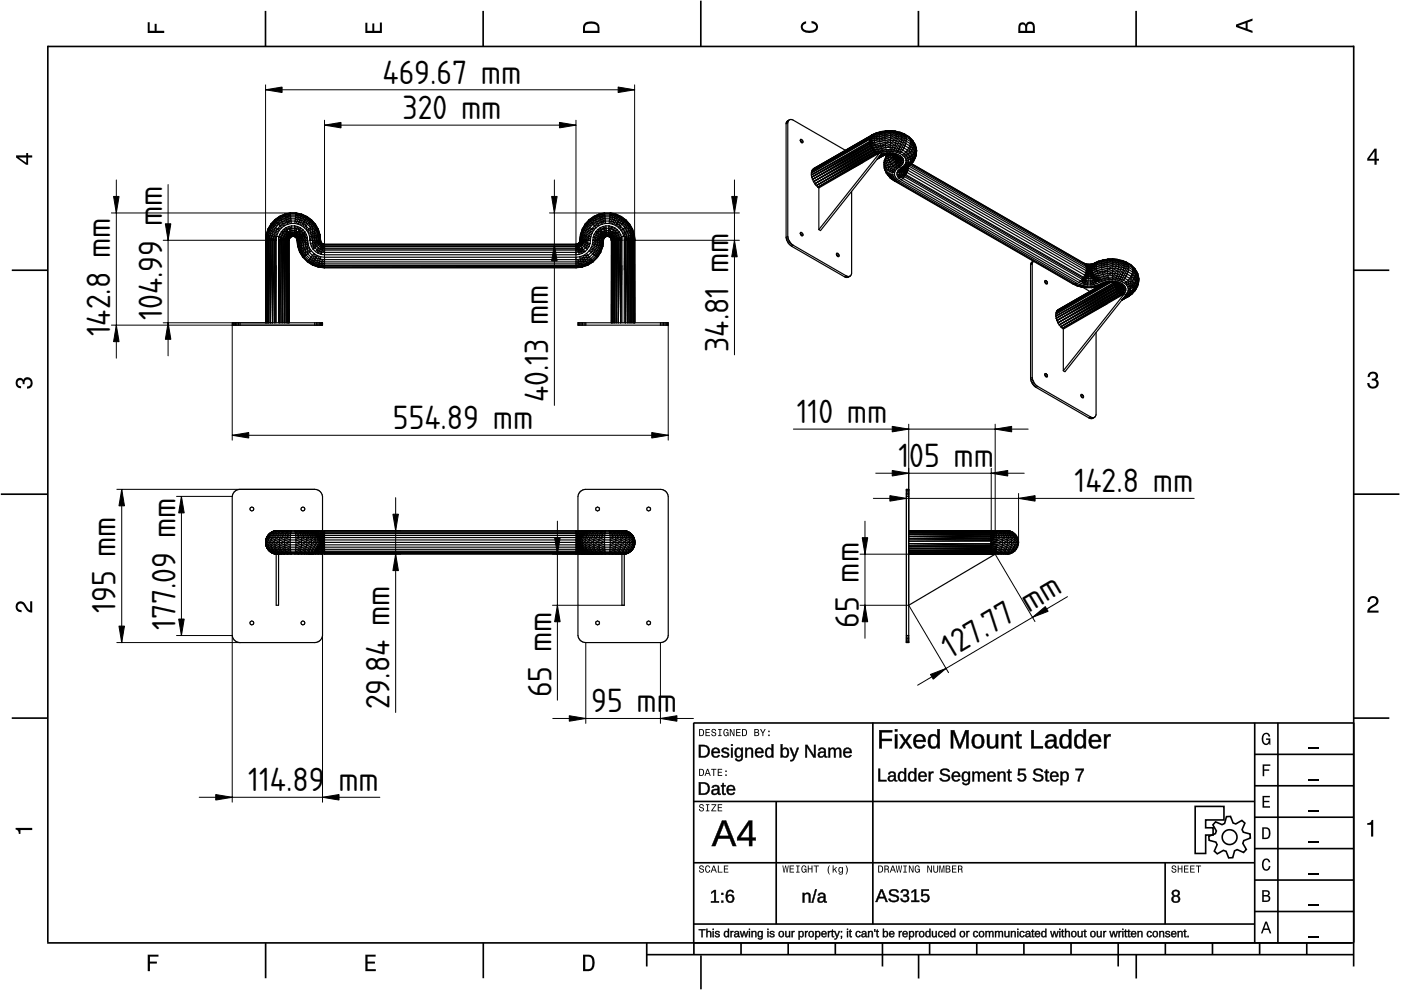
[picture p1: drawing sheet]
<svg xmlns="http://www.w3.org/2000/svg" width="297mm" height="210mm" viewBox="0 0 297 210" stroke-linecap="round" stroke-linejoin="round" font-family="sans-serif">
<defs><g id="words">
<g font-size="6.7">
<text x="81.1" y="17.8">469.67 mm</text>
<text x="85.4" y="25.2">320 mm</text>
<text x="34.4" y="43.6" transform="rotate(-90 34.4 43.6)">m</text>
<text x="23.4" y="71.3" transform="rotate(-90 23.4 71.3)">142.8 mm</text>
<text x="34.4" y="67.8" transform="rotate(-90 34.4 67.8)">104.99 m</text>
<text x="154.4" y="74.6" transform="rotate(-90 154.4 74.6)">34.81 mm</text>
<text x="116.3" y="85.3" transform="rotate(-90 116.3 85.3)">40.13 mm</text>
<text x="168.9" y="89.7">110 mm</text>
<text x="83.3" y="91">554.89 mm</text>
<text x="190.5" y="99.1">1</text>
<text x="192.8" y="99.1">05 mm</text>
<text x="227.8" y="104.4">142.8 mm</text>
<text x="24.5" y="130" transform="rotate(-90 24.5 130)">195 mm</text>
<text x="37.2" y="133.6" transform="rotate(-90 37.2 133.6)">177.09 mm</text>
<text x="182.1" y="133.1" transform="rotate(-90 182.1 133.1)">65 mm</text>
<text x="201.5" y="139.7" transform="rotate(-31 201.5 139.7)">127.77 mm</text>
<text x="116.9" y="147.8" transform="rotate(-90 116.9 147.8)">65 mm</text>
<text x="82.6" y="150.4" transform="rotate(-90 82.6 150.4)">29.84 mm</text>
<text x="125.3" y="151">95 mm</text>
<text x="52.6" y="167.8">114.89</text>
<text x="71.7" y="167.8">mm</text>
</g>
</g></defs>
<g fill="none" stroke="#000" stroke-width=".35">
<path d="M10.1 9.9h277M10.1 9.7v190.1M56.3 2.3v7.5M102.4 2.3v7.5M148.6 .1v9.8M194.7 2.3v7.5M240.9 2.3v7.5M287 9.7v195.2M2.5 57.3h7.5M287.1 57.3h7.5M.2 104.8h10M287 104.8h9.7"/>
<path d="M2.5 152.3h7.5M147 153.3h140.1M147.1 153.3v46.7M185.1 153.2v42.8M266 159.9h21M266 153.3v46.7M270.9 153.3v46.7M287.1 152.3h7.5M147 169.9h119M164.6 169.9v26M266 179.9h21M266 173.3h21"/>
<path d="M266 166.6h21M10 199.9h277.1M56.3 199.9v7.5M102.5 199.9v7.5M137.1 199.9v5M147 195.9h119M147 182.9h119M147.1 199.9v2.5M157.1 199.9v2.5M167.1 199.9v2.5M177.1 199.9v2.5M187.1 199.9v5"/>
<path d="M197.1 199.9v2.5M207.1 199.9v2.5M217.1 199.9v2.5M227.1 199.9v2.5M237.1 199.9v5M247 182.9v13M247.1 199.9v2.5M257.1 199.9v2.5M266 193.3h21M266 186.6h21M267.1 199.9v2.5M277.1 199.9v2.5"/>
<path d="M137.1 202.4h150M148.6 202.6v7.2M194.8 202.4v5.1M240.9 202.4v5.1"/>
</g>
<g fill="#000">
<path d="M31.3 4.7h.4v1.8h1.1v-1.4h.4v1.4h1.6v.5h-3.5z" fill-rule="evenodd"/>
<path d="M77.5 4.8h.4v1.7h1v-1.5h.5v1.5h1.1v-1.7h.5v2.2h-3.5z" fill-rule="evenodd"/>
<path d="M124 4.9a2.19 2.19 0 0 0-.4 2.1h3.5v-1.2a1.42 1.42 0 0 0-1.7-1.3zM124.3 5.2a2.14 2.14 0 0 1 2.3 .3l.1 1h-2.7l.1-1z" fill-rule="evenodd"/>
<path d="M170.1 4.9l.8-.4v.5a.7 .7 0 0 0-.7 .5 .7 .7 0 0 0 .3 .8 1.69 1.69 0 0 0 2.5-.6 .9 .9 0 0 0-.9-.8v-.5a1.24 1.24 0 0 1 1.3 1.1 1.24 1.24 0 0 1-1 1.4 2.22 2.22 0 0 1-2.5-.7l-.1-.5z" fill-rule="evenodd"/>
<path d="M216.1 5l-.2 .8v1.2h3.5v-1.3a.98 .98 0 0 0-.7-1.1 .98 .98 0 0 0-1.2 .6 .84 .84 0 0 0-1.4-.2zM216.4 5.3a.54 .54 0 0 1 .7-.1 .54 .54 0 0 1 .3 .6v.7h-1.1zM217.9 5.2a.62 .62 0 0 1 .7-.1 .62 .62 0 0 1 .4 .6v.8h-1.2z" fill-rule="evenodd"/>
<path d="M262.1 5.2v.5l3.5 1.3v-.5l-1.1-.3v-1.4l1.1-.4v-.5zM262.6 5.5l1.5-.6v1.1z" fill-rule="evenodd"/>
<path d="M3.4 32.9v.5l2.1 1.5h.5v-1.5h.8v-.5h-.8v-.5h-.4v.5zM4 33.4h1.6v1.1z" fill-rule="evenodd"/>
<path d="M291.4 31.5l-1.5 2.1v.5h1.5v.8h.5v-.8h.5v-.4h-.5v-2.2zM291.4 32.1v1.6h-1.1z" fill-rule="evenodd"/>
<path d="M3.6 80.4a.86 .86 0 0 1 1.4 .1 1.06 1.06 0 0 1 1.2-.5 1.06 1.06 0 0 1 .7 1.2 1.1 1.1 0 0 1-1.2 1.2v-.5a.71 .71 0 0 0 .8-.9 .71 .71 0 0 0-1.3-.1v.6h-.4a.61 .61 0 0 0-.3-.8 .61 .61 0 0 0-.8 .2 .61 .61 0 0 0 .2 .8l.6 .2v.4a1.15 1.15 0 0 1-1.2-.6 1.15 1.15 0 0 1 .3-1.3z" fill-rule="evenodd"/>
<path d="M290.3 79.1a1.08 1.08 0 0 1 1.3-.2 1.08 1.08 0 0 1 .5 1.3l-.4 .2a1.06 1.06 0 0 1 .6 1.3 1.06 1.06 0 0 1-1.2 .7 1.1 1.1 0 0 1-1.2-1.2h.4a.71 .71 0 0 0 1 .8 .71 .71 0 0 0 .1-1.3h-.6v-.4a.61 .61 0 0 0 .8-.3 .61 .61 0 0 0-.2-.8 .61 .61 0 0 0-.8 .2l-.2 .5h-.4z" fill-rule="evenodd"/>
<path d="M3.6 127.8a1.22 1.22 0 0 1 2 .7l.4 .6 .4 .3v-1.9h.4v2.4a1.8 1.8 0 0 1-1.7-1.4 .71 .71 0 0 0-.9-.5 .71 .71 0 0 0-.5 .8 .71 .71 0 0 0 .9 .6v.4a1.18 1.18 0 0 1-1.2-.6 1.18 1.18 0 0 1 .2-1.4z" fill-rule="evenodd"/>
<path d="M290.3 126.7a1.18 1.18 0 0 1 1.9 .3 1.18 1.18 0 0 1-1 1.7l-.5 .3-.3 .5h1.9v.4h-2.4a1.8 1.8 0 0 1 1.4-1.7 .71 .71 0 0 0 .5-.9 .71 .71 0 0 0-.9-.5 .71 .71 0 0 0-.5 .8h-.4z" fill-rule="evenodd"/>
<path d="M148.2 154.6v1.5h.5a.77 .77 0 0 0 .6-.8 .77 .77 0 0 0-.6-.7zM148.4 154.8a.58 .58 0 0 1 .7 .5 .58 .58 0 0 1-.7 .6zM149.6 154.6v1.5h.9v-.2h-.7v-.5h.6v-.2h-.6v-.4h.7v-.2zM151 154.7a.53 .53 0 0 0 0 .6 .53 .53 0 0 0 .6 .2 .32 .32 0 0 1-.3 .5 .32 .32 0 0 1-.3-.4h-.2a.5 .5 0 0 0 .7 .5 .5 .5 0 0 0 .1-.8l-.4-.1a.28 .28 0 0 1-.1-.4 .28 .28 0 0 1 .4-.1 .28 .28 0 0 1 .1 .3h.2a.51 .51 0 0 0-.3-.4 .51 .51 0 0 0-.5 .1zM152.3 154.6v.2h.2v1.1h-.2v.2h.7v-.2h-.3v-1.1h.3v-.2zM153.5 154.7a.81 .81 0 0 0 .5 1.4l.3-.2 .2 .2v-.8h-.6v.1h.4l-.2 .5a.6 .6 0 0 1-.5-.6 .6 .6 0 0 1 .4-.6l.2 .3h.3l-.2-.3a.53 .53 0 0 0-.8 0zM154.7 154.6v1.5h.2v-1.3l.6 1.3h.2v-1.5h-.2v1.2l-.5-1.2zM156.1 154.6v1.5h.9v-.2h-.7v-.5h.6v-.2h-.6v-.4h.7v-.2zM157.3 154.6v1.5h.5a.77 .77 0 0 0 .6-.8 .77 .77 0 0 0-.6-.7zM157.5 154.8a.57 .57 0 0 1 .7 .5 .57 .57 0 0 1-.7 .6zM159.9 154.6v1.5h.6a.42 .42 0 0 0 .5-.3 .42 .42 0 0 0-.3-.5l.2-.2-.1-.4zM160.1 154.8h.3a.23 .23 0 0 1 .3 .2 .23 .23 0 0 1-.3 .2h-.3zM160.1 155.4h.4a.26 .26 0 0 1 .3 .2 .26 .26 0 0 1-.3 .3h-.4zM161.1 154.6l.5 .9v.6h.2v-.6l.5-.9h-.2l-.4 .7-.3-.7zM162.9 155.8v.3h.3v-.3zM162.9 154.9v.3h.3v-.3z" fill-rule="evenodd"/>
<path d="M267.8 155.7a.85 .85 0 0 1 .9-.3 .85 .85 0 0 1 .6 .8h-.3l-.1-.3a.49 .49 0 0 0-.4-.3 .49 .49 0 0 0-.5 .3 1.2 1.2 0 0 0 .4 1.8 .66 .66 0 0 0 .6-.8h-.6v-.3h.9v1.3h-.1l-.1-.3-.3 .3a.85 .85 0 0 1-1.2-.7v-1.1z" fill-rule="evenodd"/>
<path d="M3.3 175.5h3.5v.5h-2.5v.8h-.3a.77 .77 0 0 0-.7-.9z" fill-rule="evenodd"/>
<path d="M148.4 170.6a.53 .53 0 0 0 0 .6 .53 .53 0 0 0 .6 .2 .32 .32 0 0 1-.3 .5 .32 .32 0 0 1-.3-.4h-.2a.5 .5 0 0 0 .7 .6 .5 .5 0 0 0 .1-.9l-.4-.1a.28 .28 0 0 1-.1-.4 .28 .28 0 0 1 .4-.1 .28 .28 0 0 1 .1 .4h.2a.51 .51 0 0 0-.3-.5 .51 .51 0 0 0-.5 .1zM149.7 170.5v.2h.2v1.1h-.2v.2h.7v-.2h-.3v-1.1h.3v-.2zM150.8 170.5v.2h.8l-.8 1.3h1.1v-.2h-.9l.9-1.3zM152.2 170.5v1.5h.9v-.2h-.7v-.5h.6v-.1h-.6v-.5h.7v-.2z" fill-rule="evenodd"/>
<path d="M148.2 163v1.5h.5a.77 .77 0 0 0 .6-.7 .77 .77 0 0 0-.6-.8zM148.4 163.2a.58 .58 0 0 1 .7 .6 .58 .58 0 0 1-.7 .5zM149.9 163l-.5 1.5h.2l.1-.4h.6l.2 .4h.2l-.6-1.5zM150 163.2l.3 .7h-.5zM150.8 163v.2h.4v1.3h.2v-1.3h.5v-.2zM152.2 163v1.5h.9v-.2h-.7v-.5h.6v-.2h-.6v-.4h.7v-.2zM153.8 164.2v.3h.3v-.3zM153.8 163.4v.3h.3v-.3z" fill-rule="evenodd"/>
<path d="M267.7 168.7h1.5v.3h-1.2v.8h1.1v.3h-1.1v.8h1.3v.3h-1.6z" fill-rule="evenodd"/>
<path d="M267.7 162.1h1.6v.3h-1.3v.7h1.1v.3h-1.1v1.2h-.3z" fill-rule="evenodd"/>
<path d="M267.6 175.4v2.5h.8a1.37 1.37 0 0 0 .7-2.2 1.56 1.56 0 0 0-1.5-.3zM267.9 175.7a.98 .98 0 0 1 1.2 .7 .98 .98 0 0 1-.7 1.2h-.5z" fill-rule="evenodd"/>
<path d="M289.9 174.5a.77 .77 0 0 0 .9-.7h.4v3.6h-.5v-2.5h-.8z" fill-rule="evenodd"/>
<path d="M148.4 183.6a.53 .53 0 0 0 0 .6 .53 .53 0 0 0 .6 .2 .32 .32 0 0 1-.3 .5 .32 .32 0 0 1-.3-.4h-.2a.5 .5 0 0 0 .7 .6 .5 .5 0 0 0 .1-.9l-.4-.1a.28 .28 0 0 1-.1-.4 .28 .28 0 0 1 .4-.1 .28 .28 0 0 1 .1 .4h.2a.51 .51 0 0 0-.3-.5 .51 .51 0 0 0-.5 .1zM149.6 183.7l-.1 .2a.67 .67 0 0 0 .1 .9 .67 .67 0 0 0 .8 .1l.2-.4h-.2l-.2 .3a.6 .6 0 0 1-.5-.5 .6 .6 0 0 1 .5-.6l.2 .3h.2l-.2-.4a.5 .5 0 0 0-.8 .1zM151.2 183.5l-.5 1.5h.2l.1-.4h.6l.2 .4h.2l-.6-1.5zM151.3 183.7l.3 .7h-.5zM152.2 183.5v1.5h1v-.2h-.8v-1.3zM153.5 183.5v1.5h.9v-.2h-.7v-.5h.6v-.2h-.6v-.4h.7v-.2z" fill-rule="evenodd"/>
<path d="M165.9 183.5l.2 1.5h.2l.3-1.3 .2 1.3h.2l.2-1.5h-.1l-.2 1.3-.2-1.3h-.2l-.2 1.3-.2-1.3zM167.4 183.5v1.5h1v-.2h-.8v-.5h.7v-.2h-.7v-.4h.7v-.2zM168.8 183.5v.2h.3v1.1h-.3v.2h.7v-.2h-.2v-1.1h.2v-.2zM170 183.7a.82 .82 0 0 0 .6 1.3l.3-.2 .1 .2v-.8h-.5v.2h.3l-.2 .4a.6 .6 0 0 1-.5-.5 .6 .6 0 0 1 .5-.6l.2 .3h.2l-.2-.4a.53 .53 0 0 0-.8 .1zM171.3 183.5v1.5h.2v-.7h.6v.7h.2v-1.5h-.2v.6h-.6v-.6zM172.5 183.5v.2h.5v1.3h.2v-1.3h.4v-.2zM175.8 183.5a1.35 1.35 0 0 0 .2 1.9 1.84 1.84 0 0 1 0-1.9zM176.5 183.5v1.5h.2v-.4l.2-.2 .4 .6h.2l-.4-.7 .4-.5h-.2l-.6 .6v-.9zM177.9 184a.59 .59 0 0 0-.2 .7 .59 .59 0 0 0 .7 .3l.1-.2a.31 .31 0 0 1-.1 .5 .31 .31 0 0 1-.4-.2h-.2a.47 .47 0 0 0 .5 .4 .47 .47 0 0 0 .4-.5v-1.2h-.2v.2l-.3-.2zM178 184.1l.1-.1a.42 .42 0 0 1 .4 .4 .42 .42 0 0 1-.4 .5l-.1-.3zM179.3 183.5a1.85 1.85 0 0 1 0 1.9 1.22 1.22 0 0 0 0-1.9z" fill-rule="evenodd"/>
<path d="M186.2 183.5v1.5h.5a.77 .77 0 0 0 .6-.7 .77 .77 0 0 0-.6-.8zM186.4 183.7a.58 .58 0 0 1 .6 .6 .58 .58 0 0 1-.6 .5zM187.5 183.5v1.5h.2v-.6a.45 .45 0 0 1 .5 .1 .45 .45 0 0 1 .1 .5h.2l-.2-.7a.42 .42 0 0 0 .1-.5 .42 .42 0 0 0-.4-.3zM187.7 183.7h.3a.26 .26 0 0 1 .3 .2 .26 .26 0 0 1-.4 .3h-.2zM189.2 183.5l-.6 1.5h.2l.2-.4h.6l.1 .4h.2l-.5-1.5zM189.3 183.7l.2 .7h-.4zM189.9 183.5l.3 1.5h.2l.2-1.3 .2 1.3h.2l.3-1.5h-.2l-.2 1.3-.2-1.3h-.2l-.2 1.3-.2-1.3zM191.5 183.5v.2h.3v1.1h-.3v.2h.8v-.2h-.3v-1.1h.3v-.2zM192.7 183.5v1.5h.2v-1.2l.6 1.2h.2v-1.5h-.2v1.2l-.6-1.2zM194.1 183.7a.81 .81 0 0 0 .5 1.3l.3-.2 .1 .2v-.8h-.5v.2h.3l-.2 .4a.6 .6 0 0 1-.5-.5 .6 .6 0 0 1 .5-.6l.2 .3h.2l-.2-.4a.53 .53 0 0 0-.7 .1zM196.6 183.5v1.5h.2v-1.2l.6 1.2h.2v-1.5h-.2v1.2l-.6-1.2zM197.9 183.5v.9a.52 .52 0 0 0 .5 .6 .52 .52 0 0 0 .5-.6v-.9h-.2v.9a.33 .33 0 0 1-.3 .5 .33 .33 0 0 1-.3-.5v-.9zM199.2 183.5v1.5h.1v-1.4l.3 1.4h.2l.3-1.4v1.4h.1v-1.5h-.2l-.3 1.3-.3-1.3zM200.5 183.5v1.5h.6a.42 .42 0 0 0 .4-.3 .42 .42 0 0 0-.2-.5l.2-.2-.1-.4zM200.7 183.7h.3a.23 .23 0 0 1 .3 .2 .23 .23 0 0 1-.3 .2h-.3zM200.7 184.3h.3a.26 .26 0 0 1 .3 .3 .26 .26 0 0 1-.3 .2h-.3zM201.8 183.5v1.5h1v-.2h-.8v-.5h.7v-.2h-.7v-.4h.8v-.2zM203.1 183.5v1.5h.2v-.6a.45 .45 0 0 1 .5 .1 .45 .45 0 0 1 .1 .5h.2l-.2-.7a.42 .42 0 0 0 .1-.5 .42 .42 0 0 0-.4-.3zM203.3 183.7h.3a.26 .26 0 0 1 .3 .2 .26 .26 0 0 1-.4 .3h-.2z" fill-rule="evenodd"/>
<path d="M248.5 183.6a.53 .53 0 0 0 0 .6 .53 .53 0 0 0 .6 .2 .32 .32 0 0 1-.2 .5 .32 .32 0 0 1-.3-.4h-.2a.5 .5 0 0 0 .6 .6 .5 .5 0 0 0 .2-.9l-.4-.1a.28 .28 0 0 1-.1-.4 .28 .28 0 0 1 .3-.1 .28 .28 0 0 1 .2 .4h.2a.51 .51 0 0 0-.3-.5 .51 .51 0 0 0-.6 .1zM249.7 183.5v1.5h.2v-.7h.6v.7h.2v-1.5h-.2v.6h-.6v-.6zM251 183.5v1.5h1v-.2h-.8v-.5h.7v-.2h-.7v-.4h.8v-.2zM252.3 183.5v1.5h1v-.2h-.8v-.5h.7v-.2h-.7v-.4h.8v-.2zM253.5 183.5v.2h.5v1.3h.2v-1.3h.5v-.2z" fill-rule="evenodd"/>
<path d="M268.3 195.4l-1 2.5h.4l.2-.7h1l.3 .7h.3l-.9-2.5zM268.4 195.8l.4 1.1h-.7z" fill-rule="evenodd"/>
<path d="M267.6 188.7v2.5h1a.7 .7 0 0 0 .7-.5 .7 .7 0 0 0-.4-.8 .61 .61 0 0 0 .3-.8 .61 .61 0 0 0-.7-.4zM267.9 189h.6a.38 .38 0 0 1 .4 .4 .38 .38 0 0 1-.5 .4h-.5zM267.9 190.1h.6a.44 .44 0 0 1 .5 .4 .44 .44 0 0 1-.5 .4h-.6z" fill-rule="evenodd"/>
<path d="M267.8 182.3a.85 .85 0 0 1 .9-.3 .85 .85 0 0 1 .6 .8h-.3l-.1-.2a.47 .47 0 0 0-.4-.3 .47 .47 0 0 0-.4 .3 1.21 1.21 0 0 0 .4 1.7 .64 .64 0 0 0 .5-.7h.4a.89 .89 0 0 1-.8 1 .89 .89 0 0 1-1-.7v-1.1z" fill-rule="evenodd"/>
<path d="M31.3 202.4h2.3v.4h-1.8v1.1h1.5v.4h-1.5v1.6h-.5z" fill-rule="evenodd"/>
<path d="M77.5 202.4h2.1v.4h-1.7v1.1h1.6v.4h-1.6v1.2h1.8v.4h-2.2z" fill-rule="evenodd"/>
<path d="M123.6 202.4v3.5h1.2a1.42 1.42 0 0 0 1.3-1.7 1.38 1.38 0 0 0-1.3-1.8zM124.1 202.8l1 .1a1.89 1.89 0 0 1 0 2.5l-1 .1z" fill-rule="evenodd"/>
</g>
<path d="M277.3 158.6h2.2M277.3 178.6h2.2M277.3 172h2.2M277.3 165.3h2.2M277.3 198.6h2.2M277.3 192h2.2M277.3 185.3h2.2" fill="none" stroke="#000" stroke-width=".25"/>
<g fill="#000">
<path d="M148.2 157.9h.9a1.33 1.33 0 0 1 1.4 1.3 1.33 1.33 0 0 1-1.3 1.4h-1zM148.5 158.2v2.1h.6a1.04 1.04 0 0 0 1-1.1 1.04 1.04 0 0 0-1-1zM151.1 158.8a.93 .93 0 0 1 1.1-.2 .93 .93 0 0 1 .4 1.1h-1.4a.59 .59 0 0 0 .3 .7 .59 .59 0 0 0 .8-.3l.3 .1a.98 .98 0 0 1-1.3 .3 .98 .98 0 0 1-.4-1.2zM151.3 158.9l-.1 .5h1.1a.55 .55 0 0 0-.3-.6 .55 .55 0 0 0-.7 .1zM153.2 158.7a.93 .93 0 0 1 1.4 .3l-.3 .1a.43 .43 0 0 0-.6-.4 .43 .43 0 0 0-.3 .6l.2 .1a.73 .73 0 0 1 .8 .2 .73 .73 0 0 1 .1 .8 .99 .99 0 0 1-1.6-.3h.3a.5 .5 0 0 0 .6 .3 .5 .5 0 0 0 .4-.5l-.1-.1a.9 .9 0 0 1-1.1-.9zM155 158.6h.3v2h-.3zM155 157.8h.3v.3h-.3zM156 158.8a.72 .72 0 0 1 1.2 .1v-.3h.3v1.9a.86 .86 0 0 1-.7 .9 .86 .86 0 0 1-.9-.5h.3l.1 .2a.56 .56 0 0 0 .8-.2l.1-.7a.77 .77 0 0 1-1 .3 .77 .77 0 0 1-.4-.9zM156.3 158.9a.95 .95 0 0 0 .3 1.5 .81 .81 0 0 0 .6-.9 .81 .81 0 0 0-.7-.7zM158 158.6h.3v.3a.69 .69 0 0 1 .8-.4 .69 .69 0 0 1 .6 .7v1.4h-.4v-1.3a.49 .49 0 0 0-.5-.5 .49 .49 0 0 0-.4 .6v1.2h-.4zM160.3 158.8a.93 .93 0 0 1 1.1-.2 .93 .93 0 0 1 .5 1.1h-1.5a.59 .59 0 0 0 .4 .7 .59 .59 0 0 0 .7-.3l.3 .1a.98 .98 0 0 1-1.3 .3 .98 .98 0 0 1-.4-1.2zM160.6 158.9l-.2 .5h1.1a.55 .55 0 0 0-.3-.6 .55 .55 0 0 0-.6 .1zM162.4 158.8a.73 .73 0 0 1 1.2 .1v-1.1h.3l.1 2.8h-.4v-.3a.78 .78 0 0 1-1 .3 .78 .78 0 0 1-.4-1zM162.8 158.9a.98 .98 0 0 0 .3 1.5 .86 .86 0 0 0 .5-.8 .86 .86 0 0 0-.5-.8zM165.5 157.8h.4v1.1a.78 .78 0 0 1 1-.3 .78 .78 0 0 1 .4 1 .83 .83 0 0 1-1 1l-.4-.3v.3h-.4zM166.1 158.9a.92 .92 0 0 0 .3 1.5 .91 .91 0 0 0 0-1.6zM167.4 158.6h.4l.6 1.6 .6-1.6h.4l-.8 2a.87 .87 0 0 1-1 .8v-.3h.3l.4-.5zM170.8 157.9h.4l1.4 2.3v-2.3h.3v2.7h-.4l-1.4-2.3v2.3h-.3zM173.7 158.7a.81 .81 0 0 1 .9-.2 .81 .81 0 0 1 .5 .7v1l.3 .2v.2h-.4l-.3-.4a.69 .69 0 0 1-.8 .5 .69 .69 0 0 1-.5-.9 .69 .69 0 0 1 .9-.4h.4a.47 .47 0 0 0-.3-.6 .47 .47 0 0 0-.6 .3h-.3zM173.9 159.7a.42 .42 0 0 0 0 .7 .42 .42 0 0 0 .7-.2l.1-.6zM175.6 158.6h.4v.3a.63 .63 0 0 1 .6-.4 .63 .63 0 0 1 .5 .4 .63 .63 0 0 1 .8-.4 .63 .63 0 0 1 .4 .7v1.4h-.3v-1.5a.45 .45 0 0 0-.6-.3 .45 .45 0 0 0-.2 .6v1.2h-.4v-1.5a.45 .45 0 0 0-.6-.3 .45 .45 0 0 0-.2 .6v1.2h-.3zM179 158.8a.93 .93 0 0 1 1.1-.2 .93 .93 0 0 1 .5 1.1h-1.5a.59 .59 0 0 0 .4 .7 .59 .59 0 0 0 .7-.3l.3 .1a.98 .98 0 0 1-1.3 .3 .98 .98 0 0 1-.4-1.2zM179.3 158.9l-.2 .5h1.1a.55 .55 0 0 0-.3-.6 .55 .55 0 0 0-.6 .1z"/>
<path d="M148.1 157.9h1a1.38 1.38 0 0 1 1.4 1.3 1.38 1.38 0 0 1-1.3 1.4h-1.1zM148.2 157.9v2.7h1a1.29 1.29 0 0 0 1.2-1.4 1.29 1.29 0 0 0-1.3-1.2zM148.5 158.2v2.1h.6a1 1 0 0 0 1-1.1 1 1 0 0 0-1-.9zM148.5 158.2a1.19 1.19 0 0 1 1.6 1.3 .96 .96 0 0 1-1 .9h-.6zM151 158.8a.95 .95 0 0 1 1.2-.2 .95 .95 0 0 1 .4 1.1h-1.4a.57 .57 0 0 0 .4 .6 .57 .57 0 0 0 .7-.3l.3 .1a.89 .89 0 0 1-.7 .6 .89 .89 0 0 1-.9-.3l-.2-.8zM151.1 158.8a1.03 1.03 0 0 0-.1 1.3 1.03 1.03 0 0 0 1.3 .4l.3-.3-.3-.1a.62 .62 0 0 1-.8 .3 .62 .62 0 0 1-.3-.8l1.4 .1a.89 .89 0 0 0-.4-1 .89 .89 0 0 0-1.1 .1zM151.4 159l-.2 .4h1.1l-.4-.6zM151.3 158.9a.57 .57 0 0 1 .7-.1 .57 .57 0 0 1 .3 .6h-1.2zM153.2 158.6a.91 .91 0 0 1 1.4 .5h-.3a.45 .45 0 0 0-.5-.3 .45 .45 0 0 0-.4 .4l.3 .1a.77 .77 0 0 1 .7 .3 .77 .77 0 0 1 .1 .8 1.02 1.02 0 0 1-1.6-.3l.3-.1a.54 .54 0 0 0 .5 .3 .54 .54 0 0 0 .5-.3l-.5-.3a.6 .6 0 0 1-.7-.4 .6 .6 0 0 1 .2-.7zM153.2 158.7a.64 .64 0 0 0 0 .8 .64 .64 0 0 0 .7 .2 .33 .33 0 0 1 .4 .3 .33 .33 0 0 1-.3 .4l-.6-.1-.2-.2h-.3a.91 .91 0 0 0 .9 .5 .91 .91 0 0 0 .8-.6 .63 .63 0 0 0-.7-.5v-.1a.42 .42 0 0 1-.5-.1 .42 .42 0 0 1-.1-.4l.5-.2 .3 .1 .2 .3 .3-.1a.91 .91 0 0 0-1.4-.3zM155 158.5h.4v2.1h-.4zM155 158.6v2h.3v-2zM155 157.8h.4v.4h-.4zM155 157.8v.3h.3v-.3zM155.9 158.8a.71 .71 0 0 1 1.3 .1v-.4h.4l-.1 .2a3.9 3.9 0 0 1-.2 2.5 .91 .91 0 0 1-1.5-.3l.4-.1a.48 .48 0 0 0 .4 .3 .48 .48 0 0 0 .5-.2l.1-.7a.78 .78 0 0 1-1.1 .4 .78 .78 0 0 1-.4-1zM156 158.8a1.28 1.28 0 0 0 .3 1.7h.6l.3-.3a.61 .61 0 0 1-.2 .9 .61 .61 0 0 1-.9-.2h-.2a.85 .85 0 0 0 .9 .4 .85 .85 0 0 0 .6-.8l.1-1.9h-.3v.4a.7 .7 0 0 0-1.2-.2zM156.3 159a.92 .92 0 0 0 .3 1.3 .81 .81 0 0 0 .5-.7 .81 .81 0 0 0-.5-.8zM156.3 158.8a.8 .8 0 0 1 .9 .4 .8 .8 0 0 1-.2 1 .57 .57 0 0 1-.7 .1 .57 .57 0 0 1-.2-.7zM158 158.5h.4v.4a.7 .7 0 0 1 .8-.4 .7 .7 0 0 1 .5 .7v1.4h-.4v-1.3a.45 .45 0 0 0-.5-.5 .45 .45 0 0 0-.4 .6v1.2h-.4zM158 158.6v2h.4l-.1-1.2a.53 .53 0 0 1 .5-.7 .53 .53 0 0 1 .6 .6l-.1 1.3h.4l-.1-1.4a.69 .69 0 0 0-.5-.6 .69 .69 0 0 0-.8 .4v-.4zM160.3 158.8a.95 .95 0 0 1 1.2-.2 .95 .95 0 0 1 .4 1.1h-1.4a.57 .57 0 0 0 .3 .6 .57 .57 0 0 0 .7-.3l.3 .1a.89 .89 0 0 1-.7 .6 .89 .89 0 0 1-.8-.3l-.3-.8zM160.3 158.8a1.03 1.03 0 0 0-.1 1.3 1.03 1.03 0 0 0 1.3 .4l.3-.3-.2-.1a.62 .62 0 0 1-.8 .3 .62 .62 0 0 1-.4-.8l1.4 .1a.89 .89 0 0 0-.4-1 .89 .89 0 0 0-1.1 .1zM160.6 159l-.2 .4h1.1l-.3-.6zM160.6 158.9a.57 .57 0 0 1 .7-.1 .57 .57 0 0 1 .2 .6h-1.1zM162.4 158.8a.71 .71 0 0 1 1.2 .1v-1.1h.4v2.8h-.4v-.3a.72 .72 0 0 1-.7 .4 .72 .72 0 0 1-.6-.5l-.1-.6zM162.4 158.8l-.1 .8a.77 .77 0 0 0 .4 .9 .77 .77 0 0 0 1-.3l-.1 .4h.4l-.1-2.8h-.3v1.1a.73 .73 0 0 0-1.2-.1zM162.7 159a.95 .95 0 0 0 .4 1.3 .82 .82 0 0 0 .5-.7 .82 .82 0 0 0-.5-.8zM162.8 158.8a.61 .61 0 0 1 .7 .1 .61 .61 0 0 1 .2 .7 .61 .61 0 0 1-.6 .8 .61 .61 0 0 1-.6-.8zM165.5 157.8h.4v1.1a.72 .72 0 0 1 .7-.4 .72 .72 0 0 1 .6 .5l.1 .2a.96 .96 0 0 1-.1 1.1 .96 .96 0 0 1-1.1 .3l-.2-.3v.3h-.4zM165.5 157.8v2.8h.4v-.4a.7 .7 0 0 0 .7 .4 .7 .7 0 0 0 .6-.6v-.4a.77 .77 0 0 0-.4-1 .77 .77 0 0 0-1 .3l.1-1.1zM166.1 158.9a.88 .88 0 0 0 .3 1.4 .87 .87 0 0 0 0-1.5zM166.1 158.8a.6 .6 0 0 1 .7 .1 .6 .6 0 0 1 .2 .7 .61 .61 0 0 1-.6 .8 .61 .61 0 0 1-.6-.8zM167.4 158.5h.4l.6 1.7 .6-1.7h.4l-.8 2.1a.82 .82 0 0 1-1.1 .8v-.3l.4-.1 .4-.4zM167.4 158.6l.9 2-.4 .5h-.3v.2a.79 .79 0 0 0 .9-.7l.9-2h-.4l-.6 1.8-.6-1.8zM170.7 157.9h.5l1.4 2.3-.1-2.3h.5v2.7h-.5l-1.4-2.3v2.3h-.4zM170.8 157.9v2.7h.3l-.1-2.4 1.5 2.4h.4v-2.7h-.3v2.3l-1.4-2.3zM173.7 158.6a.85 .85 0 0 1 .9-.1 .85 .85 0 0 1 .5 .7v1l.3 .2a.37 .37 0 0 1-.4 .3 .37 .37 0 0 1-.3-.5 .73 .73 0 0 1-.9 .5 .73 .73 0 0 1-.4-.9 .73 .73 0 0 1 .9-.5l.4 .1a.44 .44 0 0 0-.3-.6 .44 .44 0 0 0-.6 .3h-.4zM173.8 158.7l-.3 .4h.3a.5 .5 0 0 1 .6-.4 .5 .5 0 0 1 .3 .7h-.4a.66 .66 0 0 0-.8 .5 .66 .66 0 0 0 .4 .8 .66 .66 0 0 0 .8-.5l.3 .4h.4v-.2h-.2l-.2-.2v-1a.77 .77 0 0 0-.4-.6 .77 .77 0 0 0-.8 .1zM173.9 159.7a.38 .38 0 0 0 0 .6 .38 .38 0 0 0 .6-.1l.2-.6zM173.9 159.7l.8-.2a.57 .57 0 0 1-.2 .8 .57 .57 0 0 1-.8-.3zM175.6 158.5h.4v.4a.63 .63 0 0 1 .6-.4 .63 .63 0 0 1 .6 .4h-.1a.65 .65 0 0 1 .8-.4 .65 .65 0 0 1 .5 .7v1.4h-.4v-1.5a.41 .41 0 0 0-.6-.2 .41 .41 0 0 0-.2 .5v1.2h-.4v-1.5a.41 .41 0 0 0-.6-.2 .41 .41 0 0 0-.2 .5v1.2h-.4zM175.6 158.6l.1 2h.3l-.1-1.2a.49 .49 0 0 1 .4-.6 .49 .49 0 0 1 .6 .5l-.1 1.3h.4l-.1-1.2a.49 .49 0 0 1 .4-.6 .49 .49 0 0 1 .6 .5l-.1 1.3h.3v-1.4a.63 .63 0 0 0-.5-.6 .63 .63 0 0 0-.7 .4 .64 .64 0 0 0-.6-.4 .64 .64 0 0 0-.6 .4l.1-.4zM179 158.8a.95 .95 0 0 1 1.2-.2 .95 .95 0 0 1 .4 1.1h-1.4a.57 .57 0 0 0 .3 .6 .57 .57 0 0 0 .7-.3l.3 .1a.89 .89 0 0 1-.7 .6 .89 .89 0 0 1-.8-.3l-.3-.8zM179 158.8a1.03 1.03 0 0 0-.1 1.3 1.03 1.03 0 0 0 1.3 .4l.3-.3-.2-.1a.62 .62 0 0 1-.8 .3 .62 .62 0 0 1-.4-.8l1.4 .1a.89 .89 0 0 0-.4-1 .89 .89 0 0 0-1.1 .1zM179.3 159l-.2 .4h1.1l-.3-.6zM179.3 158.9a.57 .57 0 0 1 .7-.1 .57 .57 0 0 1 .2 .6h-1.1z"/>
<path d="M186.4 154.8h2.8v.4h-2.3v1.5h2.2v.4h-2.2v1.6h-.5zM189.7 155.7h.5v3h-.5zM189.7 154.6h.5v.5h-.5zM190.7 155.7h.6l.7 1.2 .7-1.2h.6l-1 1.4 1 1.6h-.5l-.8-1.3-.8 1.3h-.5l1-1.6zM194 156a1.34 1.34 0 0 1 1.6-.2 1.34 1.34 0 0 1 .7 1.5h-2.1a.86 .86 0 0 0 .5 1 .86 .86 0 0 0 1-.4l.5 .1a1.4 1.4 0 0 1-1.8 .6 1.4 1.4 0 0 1-.7-1.8zM194.4 156.3l-.2 .6h1.6a.79 .79 0 0 0-.5-.8 .79 .79 0 0 0-.9 .2zM197.1 155.9a1.05 1.05 0 0 1 1.6 .3v-1.6h.5v4.1h-.4v-.5a1.13 1.13 0 0 1-1.5 .4 1.13 1.13 0 0 1-.6-1.4l.1-.6zM197.6 156.1a1.73 1.73 0 0 0 .1 2.2h.2a.9 .9 0 0 0 .8-1.2 .82 .82 0 0 0-.2-.9 .82 .82 0 0 0-.9-.1zM201.6 154.8h.7l1.2 3.3 1.2-3.3h.6v3.9h-.4v-3.4l-1.2 3.4h-.4l-1.2-3.4v3.4h-.5zM206.5 155.9a1.39 1.39 0 0 1 1.7 0 1.39 1.39 0 0 1 .4 1.6 1.32 1.32 0 0 1-1.4 1.2 1.32 1.32 0 0 1-1.2-1.5l.1-.6zM206.9 156.1a1.58 1.58 0 0 0 .2 2.2h.2a.88 .88 0 0 0 .9-1.1 .85 .85 0 0 0-.3-1 .85 .85 0 0 0-1-.1zM209.3 155.7h.5v1.9a.71 .71 0 0 0 .7 .8 .71 .71 0 0 0 .6-1v-1.7h.5v3h-.4l-.1-.5a.99 .99 0 0 1-1.1 .5 .99 .99 0 0 1-.7-1zM212.4 155.7h.4l.1 .5a.99 .99 0 0 1 1.1-.5 .99 .99 0 0 1 .7 1v2h-.5v-1.9a.71 .71 0 0 0-.7-.8 .71 .71 0 0 0-.6 .9v1.8h-.5zM215.7 155.1h.3v.6h.6v.4h-.6v2l.2 .2h.4v.3l-.3 .1a.6 .6 0 0 1-.8-.7v-1.9h-.3v-.4h.3zM218.7 154.8h.5v3.4h1.9v.5h-2.4zM222 155.9a1.17 1.17 0 0 1 1.2-.3 1.17 1.17 0 0 1 .8 1v1.5l.1 .2h.3v.3a.59 .59 0 0 1-.6 .1 .59 .59 0 0 1-.3-.6 1 1 0 0 1-1.2 .6 1 1 0 0 1-.7-1.1l.4-.6 1.5-.1a.67 .67 0 0 0-.5-.9 .67 .67 0 0 0-.8 .5h-.5zM222.3 157.4a.61 .61 0 0 0 0 .9 .61 .61 0 0 0 1-.3l.2-.8zM225 155.9a1.05 1.05 0 0 1 1.6 .3v-1.6h.5v4.1h-.4l-.1-.5a1.13 1.13 0 0 1-1.4 .4 1.13 1.13 0 0 1-.6-1.4l.1-.6zM225.4 156.1a1.73 1.73 0 0 0 .2 2.2h.2a.9 .9 0 0 0 .8-1.2 .82 .82 0 0 0-.2-.9 .82 .82 0 0 0-1-.1zM228.1 155.9a1.05 1.05 0 0 1 1.6 .3v-1.6h.5v4.1h-.4v-.5a1.13 1.13 0 0 1-1.5 .4 1.13 1.13 0 0 1-.6-1.4l.1-.6zM228.6 156.1a1.73 1.73 0 0 0 .1 2.2h.2a.9 .9 0 0 0 .8-1.2 .82 .82 0 0 0-.2-.9 .82 .82 0 0 0-.9-.1zM231.2 156a1.34 1.34 0 0 1 1.6-.2 1.34 1.34 0 0 1 .7 1.5h-2.1a.86 .86 0 0 0 .5 1 .86 .86 0 0 0 1-.4l.5 .1a1.4 1.4 0 0 1-1.8 .6 1.4 1.4 0 0 1-.7-1.8zM231.6 156.3l-.2 .6h1.6a.79 .79 0 0 0-.5-.8 .79 .79 0 0 0-.9 .2zM234.1 155.7h.4l.1 .6a.71 .71 0 0 1 .9-.6v.4a.74 .74 0 0 0-.8 .2 .74 .74 0 0 0-.1 .8v1.6h-.5z"/>
<path d="M186.4 154.8h2.8v.5l-2.3-.1v1.5l2.2-.1v.5h-2.2l.1 1.6h-.6zM186.4 154.8v3.9h.5v-1.6h2.2v-.4h-2.2v-1.5h2.3v-.4zM189.7 155.7h.6v3h-.6zM189.7 155.7v3h.5v-3zM189.7 154.6h.6v.5h-.6zM189.7 154.6v.5h.5v-.5zM190.6 155.7h.7l.7 1.2 .7-1.2h.7l-1.1 1.4 1.1 1.6h-.6l-.8-1.3-.8 1.3h-.6l1.1-1.6zM190.7 155.7l1.1 1.4-1.1 1.6h.5l.8-1.3 .8 1.3h.5l-1.1-1.6 1.1-1.4h-.6l-.7 1.2-.7-1.2zM193.9 156a1.36 1.36 0 0 1 1.7-.3 1.36 1.36 0 0 1 .7 1.6h-2.1a.84 .84 0 0 0 .5 .9 .84 .84 0 0 0 1.1-.4l.4 .2a1.44 1.44 0 0 1-1.8 .6 1.44 1.44 0 0 1-.8-1.8zM194 156.1a1.53 1.53 0 0 0-.2 1.7 1.53 1.53 0 0 0 1.6 .8l.8-.5-.5-.2a.78 .78 0 0 1-1.2 .4l-.3-.4-.1-.7 2.1 .1a1.3 1.3 0 0 0-.6-1.5 1.3 1.3 0 0 0-1.6 .3zM194.4 156.3l-.2 .6h1.5a.75 .75 0 0 0-.4-.8 .75 .75 0 0 0-.9 .2zM194.4 156.2a.81 .81 0 0 1 .9-.2 .81 .81 0 0 1 .5 1h-1.7zM197.1 155.9a1.02 1.02 0 0 1 1.6 .3v-1.6h.6v4.1h-.6v-.5a1.03 1.03 0 0 1-1.7 .2l-.3-.8a2.16 2.16 0 0 1 .4-1.7zM197.2 155.9a1.91 1.91 0 0 0 .3 2.7 1.17 1.17 0 0 0 1.3-.5v.6h.4v-4.1h-.5v1.6a.98 .98 0 0 0-1.5-.3zM197.6 156.2a1.71 1.71 0 0 0 .1 2.1h.5a1.41 1.41 0 0 0 0-2.2zM197.5 156.1a.86 .86 0 0 1 1 .1 .86 .86 0 0 1 .3 .9 .86 .86 0 0 1-.3 1.1 .86 .86 0 0 1-1.1-.1l-.2-1.3zM201.6 154.8h.7l1.2 3.3 1.1-3.3h.8v3.9h-.6l.1-3.4-.1 .5-1.1 2.9h-.4l-1.3-3.4 .1 3.4h-.5zM201.6 154.8v3.9h.5v-3.4l1.2 3.4h.4l1.2-3.4v3.4h.4v-3.9h-.6l-1.2 3.3-1.2-3.3zM206.5 155.9a1.44 1.44 0 0 1 1.7 0 1.44 1.44 0 0 1 .5 1.6 1.36 1.36 0 0 1-1.5 1.2 1.36 1.36 0 0 1-1.2-1.5v-.6zM206.5 155.9a1.56 1.56 0 0 0-.4 1.7 1.56 1.56 0 0 0 1.2 1.1 1.33 1.33 0 0 0 1.3-1.9 1.25 1.25 0 0 0-.7-1.1 1.25 1.25 0 0 0-1.4 .2zM206.9 156.2a1.54 1.54 0 0 0 .2 2.1h.2a.84 .84 0 0 0 .8-1.1 .81 .81 0 0 0-.2-1 .81 .81 0 0 0-1 0zM206.9 156.1a.9 .9 0 0 1 1 .1 .9 .9 0 0 1 .3 1 .9 .9 0 0 1-.8 1.2 .9 .9 0 0 1-.9-1.2l.1-.7zM209.2 155.7h.6v1.9a.66 .66 0 0 0 .7 .7 .66 .66 0 0 0 .6-.9v-1.7h.6v3h-.6v-.5a1 1 0 0 1-1.1 .5 1 1 0 0 1-.8-1zM209.3 155.7v2a.97 .97 0 0 0 .8 .9 .97 .97 0 0 0 1-.5l.1 .6h.4v-3h-.5l.1 1.7a.75 .75 0 0 1-.7 1 .75 .75 0 0 1-.8-.8l.1-1.9zM212.3 155.7h.6v.5a1 1 0 0 1 1.1-.6 1 1 0 0 1 .8 1.1v2h-.6v-1.9a.66 .66 0 0 0-.7-.7 .66 .66 0 0 0-.6 .8v1.8h-.6zM212.4 155.7v3h.5l-.1-1.8a.75 .75 0 0 1 .7-.9 .75 .75 0 0 1 .8 .8l-.1 1.9h.5v-2a.97 .97 0 0 0-.7-1 .97 .97 0 0 0-1.1 .6l-.1-.6zM215.7 155h.4l-.1 .7h.6v.4h-.6l.1 2 .1 .1h.5v.4a.79 .79 0 0 1-1.2-.6v-1.9h-.4v-.4h.4zM215.7 155.1l-.1 .7-.4-.1v.4l.4-.1v2a.65 .65 0 0 0 .3 .6 .65 .65 0 0 0 .7 0v-.3h-.4l-.2-.4v-1.9l.6 .1v-.4l-.6 .1v-.7zM218.6 154.8h.6v3.4h2v.5h-2.6zM218.7 154.8v3.9h2.4v-.5l-2 .1 .1-3.5zM221.9 155.9a1.26 1.26 0 0 1 2.1 .7v1.5l.1 .2h.3v.3a.6 .6 0 0 1-.6 .1 .6 .6 0 0 1-.3-.6 1.03 1.03 0 0 1-1.3 .7 1.03 1.03 0 0 1-.7-1.3 1.03 1.03 0 0 1 1.3-.7l.6 .1a.64 .64 0 0 0-.4-.8 .64 .64 0 0 0-.8 .4h-.6zM222.1 155.9l-.4 .6h.5a.62 .62 0 0 1 .4-.6 .62 .62 0 0 1 .6 .2l.2 .2 .1 .6h-.7a.94 .94 0 0 0-1.2 .5 .94 .94 0 0 0 .5 1.2 .94 .94 0 0 0 1.2-.3l.2-.3a.55 .55 0 0 0 .3 .6 .55 .55 0 0 0 .6 0v-.3l-.3 .1-.2-.3v-1.5a1.12 1.12 0 0 0-.7-.9 1.12 1.12 0 0 0-1.1 .2zM222.3 157.4a.57 .57 0 0 0 .1 .9 .57 .57 0 0 0 .8-.3l.3-.8zM222.2 157.3l1.3-.1a.85 .85 0 0 1-.4 1 .85 .85 0 0 1-1.1-.2zM225 155.9a1.02 1.02 0 0 1 1.6 .3v-1.6h.6v4.1h-.6v-.5a1.03 1.03 0 0 1-1.7 .2l-.3-.8a2.16 2.16 0 0 1 .4-1.7zM225.1 155.9a1.91 1.91 0 0 0 .3 2.7 1.17 1.17 0 0 0 1.3-.5v.6h.4v-4.1h-.5v1.6a.98 .98 0 0 0-1.5-.3zM225.5 156.2a1.71 1.71 0 0 0 .1 2.1h.5a1.41 1.41 0 0 0 0-2.2zM225.4 156.1a.86 .86 0 0 1 1 .1 .86 .86 0 0 1 .3 .9 .86 .86 0 0 1-.3 1.1 .86 .86 0 0 1-1.1-.1l-.2-1.3zM228.1 155.9a1.02 1.02 0 0 1 1.6 .3v-1.6h.6v4.1h-.6v-.5a1.03 1.03 0 0 1-1.7 .2l-.3-.8a2.16 2.16 0 0 1 .4-1.7zM228.2 155.9a1.91 1.91 0 0 0 .3 2.7 1.17 1.17 0 0 0 1.3-.5v.6h.4v-4.1h-.5v1.6a.98 .98 0 0 0-1.5-.3zM228.6 156.2a1.71 1.71 0 0 0 .1 2.1h.5a1.41 1.41 0 0 0 0-2.2zM228.5 156.1a.86 .86 0 0 1 1 .1 .86 .86 0 0 1 .3 .9 .86 .86 0 0 1-.3 1.1 .86 .86 0 0 1-1.1-.1l-.2-1.3zM231.1 156a1.36 1.36 0 0 1 1.7-.3 1.36 1.36 0 0 1 .7 1.6h-2.1a.84 .84 0 0 0 .5 .9 .84 .84 0 0 0 1.1-.4l.4 .2a1.44 1.44 0 0 1-1.8 .6 1.44 1.44 0 0 1-.8-1.8zM231.2 156.1a1.53 1.53 0 0 0-.2 1.7 1.53 1.53 0 0 0 1.6 .8l.8-.5-.5-.2a.78 .78 0 0 1-1.2 .4l-.3-.4-.1-.7 2.1 .1a1.3 1.3 0 0 0-.6-1.5 1.3 1.3 0 0 0-1.6 .3zM231.6 156.3l-.2 .6h1.5a.75 .75 0 0 0-.4-.8 .75 .75 0 0 0-.9 .2zM231.6 156.2a.81 .81 0 0 1 .9-.2 .81 .81 0 0 1 .5 1h-1.7zM234 155.7h.6v.6a.65 .65 0 0 1 .9-.6v.5a.69 .69 0 0 0-.7 .2 .69 .69 0 0 0-.2 .7v1.6h-.6zM234.1 155.7v3h.5l-.1-1.6a.74 .74 0 0 1 .2-.8 .74 .74 0 0 1 .8-.2v-.4a.96 .96 0 0 0-1 .7v-.7z"/>
<path d="M148.2 165.9h.9a1.33 1.33 0 0 1 1.4 1.2 1.33 1.33 0 0 1-1.3 1.4h-1zM148.5 166.1v2.1h.6a1.04 1.04 0 0 0 1-1.1 1.04 1.04 0 0 0-1-1zM151.2 166.6a.81 .81 0 0 1 .8-.2 .81 .81 0 0 1 .5 .7v1l.3 .2v.2h-.4l-.2-.4a.69 .69 0 0 1-.9 .5 .69 .69 0 0 1-.5-.8 .69 .69 0 0 1 .9-.5h.5a.47 .47 0 0 0-.4-.6 .47 .47 0 0 0-.5 .3h-.4zM151.3 167.6a.42 .42 0 0 0 0 .7 .42 .42 0 0 0 .7-.2l.2-.6zM153.2 166h.2v.5h.4v.2h-.4v1.3l.2 .3h.3v.2h-.4l-.3-.2-.1-1.6h-.2v-.2h.2zM154.3 166.7a.93 .93 0 0 1 1.1-.2 .93 .93 0 0 1 .5 1.1h-1.5a.59 .59 0 0 0 .4 .7 .59 .59 0 0 0 .7-.3l.3 .1a.98 .98 0 0 1-1.3 .4 .98 .98 0 0 1-.4-1.3zM154.6 166.9l-.2 .4h1.1a.55 .55 0 0 0-.3-.6 .55 .55 0 0 0-.6 .2z"/>
<path d="M148.1 165.8h1a1.38 1.38 0 0 1 1.4 1.3 1.38 1.38 0 0 1-1.3 1.5h-1.1zM148.2 165.9v2.6h1a1.29 1.29 0 0 0 1.2-1.4 1.29 1.29 0 0 0-1.3-1.2zM148.5 166.1v2.1h.6a1 1 0 0 0 1-1.1 1 1 0 0 0-1-.9zM148.5 166.1a1.19 1.19 0 0 1 1.6 1.3 .96 .96 0 0 1-1 .9h-.6zM151.1 166.5a.85 .85 0 0 1 .9-.1 .85 .85 0 0 1 .6 .7v1l.3 .2a.37 .37 0 0 1-.5 .3 .37 .37 0 0 1-.3-.5h.1a.73 .73 0 0 1-.9 .5 .73 .73 0 0 1-.5-.9 .73 .73 0 0 1 .9-.5l.4 .1a.44 .44 0 0 0-.3-.5 .44 .44 0 0 0-.5 .3l-.4-.1zM151.2 166.6l-.3 .4h.3a.5 .5 0 0 1 .7-.4 .5 .5 0 0 1 .3 .7h-.5a.66 .66 0 0 0-.8 .5 .66 .66 0 0 0 .5 .8 .66 .66 0 0 0 .8-.5l.2 .4h.4v-.2h-.2l-.1-.2v-1a.77 .77 0 0 0-.5-.6 .77 .77 0 0 0-.8 .1zM151.3 167.7a.38 .38 0 0 0 .1 .6 .38 .38 0 0 0 .5-.2l.3-.6zM151.3 167.6l.9-.1a.57 .57 0 0 1-.3 .7 .57 .57 0 0 1-.8-.2zM153.2 166h.3l-.1 .5 .5-.1v.4h-.5l.1 1.3 .4 .1v.3h-.6l-.2-.1v-1.7l-.3 .1v-.4l.3 .1zM153.2 166v.5h-.3v.2h.3v1.6l.7 .2v-.2h-.4l-.1-.3v-1.3h.4v-.2h-.4v-.5zM154.3 166.7a.95 .95 0 0 1 1.1-.2 .95 .95 0 0 1 .5 1.1h-1.4a.57 .57 0 0 0 .3 .6 .57 .57 0 0 0 .7-.3l.3 .1a.89 .89 0 0 1-.7 .7 .89 .89 0 0 1-.8-.4l-.3-.8zM154.3 166.7a1.03 1.03 0 0 0-.1 1.4 1.03 1.03 0 0 0 1.3 .3l.3-.3-.2-.1a.62 .62 0 0 1-.8 .3 .62 .62 0 0 1-.4-.8l1.4 .1a.89 .89 0 0 0-.4-1 .89 .89 0 0 0-1.1 .1zM154.6 166.9l-.2 .4h1.1l-.3-.5zM154.5 166.8a.57 .57 0 0 1 .7-.1 .57 .57 0 0 1 .3 .7h-1.1z"/>
<path d="M153.1 173.9h.9l2.2 5.5h-.9l-.6-1.6h-2.4l-.6 1.6h-.9zM153.1 174l-2.2 5.4h.8l.5-1.6h2.6l.5 1.6h.8l-2.2-5.4zM153.5 174.6l-1 2.6h2zM153.5 174.4l1.1 2.9h-2.2zM158.7 173.9h.8v3.7h.8v.6h-.8v1.2h-.7v-1.2h-2.6v-.6zM158.7 174l-2.4 3.6v.6l2.6-.1-.1 1.3h.7l-.1-1.3 .8 .1v-.6l-.8 .1 .1-3.7zM158.8 174.8l-.1 .4-1.7 2.4h1.8zM158.8 174.7l.1 3h-2.1z"/>
<path d="M153.1 174h.8l2.2 5.4h-.8l-.6-1.6h-2.4l-.6 1.6h-.8zM153.5 174.5l-1 2.7h2zM158.7 174h.8v3.6h.7v.6h-.7v1.2h-.7v-1.2h-2.5v-.6zM158.8 174.8l-1.9 2.8h1.9z"/>
<path d="M186.2 163h.4v2.4l1.4-.1v.4h-1.8zM186.2 163v2.7h1.7v-.3h-1.4l.1-2.4zM188.5 163.7a.85 .85 0 0 1 .9-.2 .85 .85 0 0 1 .6 .8v1l.3 .1a.37 .37 0 0 1-.5 .4 .37 .37 0 0 1-.3-.5h.1a.73 .73 0 0 1-.9 .5 .73 .73 0 0 1-.5-1 .73 .73 0 0 1 .9-.4h.4a.44 .44 0 0 0-.3-.5 .44 .44 0 0 0-.5 .3h-.4zM188.6 163.8l-.3 .3 .3 .1a.5 .5 0 0 1 .7-.4 .5 .5 0 0 1 .3 .7h-.5a.66 .66 0 0 0-.8 .4 .66 .66 0 0 0 .5 .8 .66 .66 0 0 0 .8-.5l.2 .4 .4 .1v-.3l-.2 .1-.1-.2v-1a.77 .77 0 0 0-.5-.7 .77 .77 0 0 0-.8 .2zM188.8 164.8a.38 .38 0 0 0 0 .6 .38 .38 0 0 0 .6-.2l.2-.5zM188.7 164.7l.9-.1a.57 .57 0 0 1-.3 .8 .57 .57 0 0 1-.8-.3zM190.5 163.8a.71 .71 0 0 1 1.3 .1l-.1-1.1h.5v2.9h-.4v-.4a.72 .72 0 0 1-.7 .5 .72 .72 0 0 1-.7-.5l-.1-.6zM190.6 163.9l-.2 .8a.77 .77 0 0 0 .4 .9 .77 .77 0 0 0 1-.3v.4h.3v-2.8h-.3v1.1a.73 .73 0 0 0-1.2-.1zM190.9 164a.95 .95 0 0 0 .3 1.4 .82 .82 0 0 0 .5-.8 .82 .82 0 0 0-.5-.7zM190.9 163.9a.61 .61 0 0 1 .7 0 .61 .61 0 0 1 .2 .7 .61 .61 0 0 1-.5 .9 .61 .61 0 0 1-.6-.9zM192.7 163.8a.71 .71 0 0 1 1.2 .1v-1.1h.4v2.9h-.4v-.4a.72 .72 0 0 1-.7 .5 .72 .72 0 0 1-.6-.5l-.1-.6zM192.7 163.9l-.1 .8a.77 .77 0 0 0 .4 .9 .77 .77 0 0 0 1-.3l-.1 .4h.4v-2.8h-.4v1.1a.73 .73 0 0 0-1.2-.1zM193 164a.95 .95 0 0 0 .4 1.4 .82 .82 0 0 0 .5-.8 .82 .82 0 0 0-.5-.7zM193.1 163.9a.61 .61 0 0 1 .7 0 .61 .61 0 0 1 .2 .7 .61 .61 0 0 1-.6 .9 .61 .61 0 0 1-.6-.9zM194.9 163.8a.95 .95 0 0 1 1.2-.2 .95 .95 0 0 1 .4 1.2l-1.4-.1a.57 .57 0 0 0 .4 .7 .57 .57 0 0 0 .7-.3l.3 .1a.89 .89 0 0 1-.7 .6 .89 .89 0 0 1-.9-.3l-.3-.9zM195 163.9a1.03 1.03 0 0 0-.2 1.3 1.03 1.03 0 0 0 1.3 .3l.3-.3-.2-.1a.62 .62 0 0 1-.8 .4 .62 .62 0 0 1-.4-.8h1.5a.89 .89 0 0 0-.5-1 .89 .89 0 0 0-1 .2zM195.2 164l-.2 .5h1.1l-.3-.6zM195.2 164a.57 .57 0 0 1 .7-.2 .57 .57 0 0 1 .2 .7h-1.1zM196.9 163.6h.4v.4a.45 .45 0 0 1 .2-.4 .45 .45 0 0 1 .4 0v.4a.47 .47 0 0 0-.5 .1 .47 .47 0 0 0-.1 .5v1.1h-.4zM196.9 163.6v2.1h.4l-.1-1.1a.51 .51 0 0 1 .1-.6 .51 .51 0 0 1 .6-.1v-.3a.52 .52 0 0 0-.6 .5l-.1-.5zM199.4 163.3a1.24 1.24 0 0 1 2 .3l-.4 .1a.69 .69 0 0 0-.6-.4 .69 .69 0 0 0-.7 .5l.3 .2a1.87 1.87 0 0 1 1.5 .8 1.04 1.04 0 0 1-1.6 .9 .73 .73 0 0 1-.7-.7l.3-.1a.84 .84 0 0 0 1.5 0 .69 .69 0 0 0-.8-.4 .83 .83 0 0 1-.8-1.2zM199.5 163.3a.82 .82 0 0 0 .1 .9 .82 .82 0 0 0 .8 .2 .55 .55 0 0 1 .7 .6 .55 .55 0 0 1-.8 .5l-.5-.2-.2-.3h-.4a1.3 1.3 0 0 0 2.2 .1 .82 .82 0 0 0-1-.9v-.1a.51 .51 0 0 1-.7-.4 .51 .51 0 0 1 .6-.5l.5 .1 .2 .3h.4a1.18 1.18 0 0 0-1.9-.3zM202 163.8a.95 .95 0 0 1 1.2-.2 .95 .95 0 0 1 .4 1.2l-1.4-.1a.57 .57 0 0 0 .3 .7 .57 .57 0 0 0 .7-.3l.3 .1a.89 .89 0 0 1-.7 .6 .89 .89 0 0 1-.8-.3l-.3-.9zM202 163.9a1.03 1.03 0 0 0-.1 1.3 1.03 1.03 0 0 0 1.3 .3l.3-.3-.2-.1a.62 .62 0 0 1-.8 .4 .62 .62 0 0 1-.4-.8h1.4a.89 .89 0 0 0-.4-1 .89 .89 0 0 0-1.1 .2zM202.3 164l-.2 .5h1.1l-.3-.6zM202.3 164a.57 .57 0 0 1 .7-.2 .57 .57 0 0 1 .2 .7h-1.1zM204.1 163.8a.71 .71 0 0 1 1.2 .2v-.4h.4v.2a3.9 3.9 0 0 1-.2 2.5 .91 .91 0 0 1-1.5-.4h.3a.49 .49 0 0 0 .5 .3 .49 .49 0 0 0 .4-.3l.1-.6a.78 .78 0 0 1-1 .4 .78 .78 0 0 1-.4-1.1zM204.1 163.9a1.28 1.28 0 0 0 .3 1.7l.6-.1 .3-.3a.61 .61 0 0 1-.1 .9 .61 .61 0 0 1-.9-.2l-.3 .1a.85 .85 0 0 0 .9 .4 .85 .85 0 0 0 .7-.8l.1-2h-.4v.4a.7 .7 0 0 0-1.2-.1zM204.4 164.1a.92 .92 0 0 0 .4 1.3 .81 .81 0 0 0 .5-.8 .81 .81 0 0 0-.5-.7zM204.5 163.9a.8 .8 0 0 1 .8 .4 .8 .8 0 0 1-.1 .9 .57 .57 0 0 1-.8 .2 .57 .57 0 0 1-.2-.8zM206.1 163.6h.4v.4a.63 .63 0 0 1 .6-.5 .63 .63 0 0 1 .6 .5 .65 .65 0 0 1 .7-.4 .65 .65 0 0 1 .5 .7v1.4h-.4v-1.6a.41 .41 0 0 0-.6-.2 .41 .41 0 0 0-.2 .6v1.2h-.4v-1.6a.41 .41 0 0 0-.5-.2 .41 .41 0 0 0-.2 .6v1.2h-.5zM206.2 163.6v2.1h.3v-1.2a.49 .49 0 0 1 .4-.7 .49 .49 0 0 1 .5 .6v1.3h.3v-1.2a.49 .49 0 0 1 .3-.7 .49 .49 0 0 1 .6 .6l-.1 1.3h.4l-.1-1.4a.63 .63 0 0 0-.5-.6 .63 .63 0 0 0-.7 .3 .64 .64 0 0 0-.6-.4 .64 .64 0 0 0-.5 .4v-.4zM209.5 163.8a.95 .95 0 0 1 1.2-.2 .95 .95 0 0 1 .4 1.2l-1.4-.1a.57 .57 0 0 0 .4 .7 .57 .57 0 0 0 .7-.3l.3 .1a.89 .89 0 0 1-.7 .6 .89 .89 0 0 1-.9-.3l-.2-.9zM209.6 163.9a1.03 1.03 0 0 0-.2 1.3 1.03 1.03 0 0 0 1.3 .3l.4-.3-.3-.1a.62 .62 0 0 1-.8 .4 .62 .62 0 0 1-.3-.8h1.4a.89 .89 0 0 0-.5-1 .89 .89 0 0 0-1 .2zM209.8 164l-.1 .5h1.1l-.4-.6zM209.8 164a.57 .57 0 0 1 .7-.2 .57 .57 0 0 1 .3 .7h-1.2zM211.5 163.6h.4v.4a.7 .7 0 0 1 .8-.4 .7 .7 0 0 1 .5 .7v1.4h-.4v-1.3a.45 .45 0 0 0-.5-.5 .45 .45 0 0 0-.4 .6v1.2h-.4zM211.5 163.6v2.1h.4l-.1-1.2a.53 .53 0 0 1 .5-.7 .53 .53 0 0 1 .6 .6l-.1 1.3h.4l-.1-1.4a.69 .69 0 0 0-.5-.6 .69 .69 0 0 0-.8 .3l.1-.4zM213.8 163.1h.3v.5h.4v.3h-.4v1.4h.4v.4h-.6l-.2-.2v-1.6h-.3v-.3h.3zM213.8 163.2v.5l-.3-.1v.3l.3-.1v1.7l.7 .1v-.2h-.3l-.2-.2v-1.4l.4 .1v-.3l-.4 .1 .1-.5zM215.9 163h1.6v.3h-1.3v.8a.93 .93 0 0 1 1.5 .6 .93 .93 0 0 1-1.3 1l-.6-.4-.1-.3h.4a.57 .57 0 0 0 .8 .3 .57 .57 0 0 0 .1-.9 .57 .57 0 0 0-.9 .1h-.3zM215.9 163l-.1 1.4h.3a.64 .64 0 0 1 1 0 .64 .64 0 0 1-.2 1 .64 .64 0 0 1-.9-.4l-.3 .1a.88 .88 0 0 0 1.5 .4 .88 .88 0 0 0-.3-1.5l-.8 .2 .1-1 1.2 .1v-.3zM219.2 163.3a1.24 1.24 0 0 1 2 .3l-.4 .1a.69 .69 0 0 0-.7-.4 .69 .69 0 0 0-.6 .5l.2 .2a1.87 1.87 0 0 1 1.5 .8 1.04 1.04 0 0 1-1.5 .9 .73 .73 0 0 1-.7-.7l.3-.1a.84 .84 0 0 0 1.5 0 .69 .69 0 0 0-.8-.4 .83 .83 0 0 1-.8-1.2zM219.3 163.3a.82 .82 0 0 0 .1 .9 .82 .82 0 0 0 .8 .2 .55 .55 0 0 1 .7 .6 .55 .55 0 0 1-.8 .5l-.5-.2-.3-.3h-.3a1.3 1.3 0 0 0 2.1 .1 .82 .82 0 0 0-.9-.9v-.1a.51 .51 0 0 1-.8-.4 .51 .51 0 0 1 .7-.5l.5 .1 .2 .3h.3a1.18 1.18 0 0 0-1.8-.3zM221.8 163.1h.3l-.1 .5h.4v.3h-.4l.1 1.4h.4l-.1 .4h-.6l-.1-.2v-1.6h-.3v-.3h.3zM221.8 163.2l-.1 .5-.3-.1v.3l.3-.1 .1 1.7 .6 .1v-.2h-.3l-.1-.2v-1.4l.4 .1v-.3l-.4 .1v-.5zM222.8 163.8a.95 .95 0 0 1 1.2-.2 .95 .95 0 0 1 .4 1.2l-1.4-.1a.57 .57 0 0 0 .4 .7 .57 .57 0 0 0 .7-.3l.3 .1a.89 .89 0 0 1-.7 .6 .89 .89 0 0 1-.9-.3l-.2-.9zM222.9 163.9a1.03 1.03 0 0 0-.1 1.3 1.03 1.03 0 0 0 1.3 .3l.3-.3-.3-.1a.62 .62 0 0 1-.8 .4 .62 .62 0 0 1-.3-.8h1.4a.89 .89 0 0 0-.4-1 .89 .89 0 0 0-1.1 .2zM223.2 164l-.2 .5h1.1l-.4-.6zM223.1 164a.57 .57 0 0 1 .7-.2 .57 .57 0 0 1 .3 .7h-1.2zM224.8 163.6h.4v.3a.72 .72 0 0 1 .7-.4 .72 .72 0 0 1 .7 .5v.3a.94 .94 0 0 1-.1 1.1 .94 .94 0 0 1-1.2 .2l-.1-.3 .1 1.2h-.5zM224.9 163.6v2.9h.3v-1.2a.71 .71 0 0 0 .7 .4 .71 .71 0 0 0 .6-.6l.1-.5a.77 .77 0 0 0-.5-.9 .77 .77 0 0 0-.9 .3v-.4zM225.5 164a1.06 1.06 0 0 0 .1 1.4 .74 .74 0 0 0 .5-1.2l-.1-.3zM225.4 163.9a.6 .6 0 0 1 .7 0 .6 .6 0 0 1 .2 .7 .61 .61 0 0 1-.6 .9 .61 .61 0 0 1-.5-.8zM228 163h1.8v.3l-.7 1.4-.2 1h-.4a3.2 3.2 0 0 1 1-2.4h-1.5zM228 163v.3h1.5a4.8 4.8 0 0 0-1 2.4h.4l.1-1 .8-1.4v-.3z"/>
<path d="M186.2 163h.4v2.4h1.3v.3h-1.7zM188.6 163.7a.81 .81 0 0 1 .8-.1 .81 .81 0 0 1 .5 .7v1l.3 .1v.3h-.4l-.2-.4a.69 .69 0 0 1-.9 .5 .69 .69 0 0 1-.5-.9 .69 .69 0 0 1 .9-.5h.5a.47 .47 0 0 0-.4-.6 .47 .47 0 0 0-.5 .4l-.4-.1zM188.7 164.8a.42 .42 0 0 0 0 .6 .42 .42 0 0 0 .7-.1l.2-.6zM190.6 163.8a.73 .73 0 0 1 1.2 .1v-1h.3v2.8h-.3v-.4a.78 .78 0 0 1-1 .3 .78 .78 0 0 1-.4-.9zM190.9 163.9a.98 .98 0 0 0 .3 1.5 .86 .86 0 0 0 .6-.8 .86 .86 0 0 0-.6-.8zM192.7 163.8a.73 .73 0 0 1 1.2 .1v-1h.4v2.8h-.4v-.4a.78 .78 0 0 1-1 .3 .78 .78 0 0 1-.4-.9zM193.1 163.9a.98 .98 0 0 0 .3 1.5 .86 .86 0 0 0 .5-.8 .86 .86 0 0 0-.5-.8zM194.9 163.9a.93 .93 0 0 1 1.1-.2 .93 .93 0 0 1 .5 1h-1.5a.59 .59 0 0 0 .4 .7 .59 .59 0 0 0 .7-.3l.3 .1a.98 .98 0 0 1-1.3 .4 .98 .98 0 0 1-.4-1.3zM195.2 164l-.2 .5h1.1a.55 .55 0 0 0-.3-.6 .55 .55 0 0 0-.6 .1zM196.9 163.6h.3l.1 .4 .2-.3 .4-.1v.3h-.4l-.2 .3v1.5h-.4zM199.4 163.3a1.21 1.21 0 0 1 2 .3h-.4a.7 .7 0 0 0-.7-.4 .7 .7 0 0 0-.6 .6l.7 .3a.82 .82 0 0 1 1 .9 .82 .82 0 0 1-1.1 .7 .98 .98 0 0 1-1.1-.7h.4a.85 .85 0 0 0 .7 .4 .85 .85 0 0 0 .8-.5 1.91 1.91 0 0 0-1.5-.7l-.3-.4zM202 163.9a.93 .93 0 0 1 1.1-.2 .93 .93 0 0 1 .5 1h-1.5a.59 .59 0 0 0 .4 .7 .59 .59 0 0 0 .7-.3l.3 .1a.98 .98 0 0 1-1.3 .4 .98 .98 0 0 1-.4-1.3zM202.3 164l-.2 .5h1.1a.55 .55 0 0 0-.3-.6 .55 .55 0 0 0-.6 .1zM204.1 163.8a.72 .72 0 0 1 1.2 .2v-.4h.4l-.1 2a.86 .86 0 0 1-.6 .9 .86 .86 0 0 1-1-.5l.3-.1 .2 .2a.56 .56 0 0 0 .8-.2v-.6a.77 .77 0 0 1-1 .3 .77 .77 0 0 1-.4-1zM204.5 163.9a.95 .95 0 0 0 .3 1.5 .81 .81 0 0 0 .5-.8 .81 .81 0 0 0-.7-.7zM206.2 163.6h.3v.4a.63 .63 0 0 1 .6-.4 .63 .63 0 0 1 .6 .4 .63 .63 0 0 1 .7-.4 .63 .63 0 0 1 .5 .7v1.4h-.4v-1.6a.45 .45 0 0 0-.6-.2 .45 .45 0 0 0-.2 .6v1.2h-.3l-.1-1.6a.45 .45 0 0 0-.5-.2 .45 .45 0 0 0-.3 .6v1.2h-.3zM209.5 163.9a.93 .93 0 0 1 1.2-.2 .93 .93 0 0 1 .4 1h-1.4a.59 .59 0 0 0 .3 .7 .59 .59 0 0 0 .8-.3l.3 .1a.98 .98 0 0 1-1.3 .4 .98 .98 0 0 1-.5-1.3zM209.8 164l-.1 .5h1.1a.55 .55 0 0 0-.3-.6 .55 .55 0 0 0-.7 .1zM211.5 163.6h.4v.4a.69 .69 0 0 1 .8-.4 .69 .69 0 0 1 .5 .7v1.4h-.4v-1.3a.49 .49 0 0 0-.5-.6 .49 .49 0 0 0-.4 .7v1.2h-.4zM213.8 163.2h.3v.4h.3v.3h-.3v1.3l.1 .2h.3v.2l-.4 .1-.3-.2-.1-1.6h-.2v-.3h.2zM215.9 163h1.5v.3h-1.2v.8a.91 .91 0 0 1 1.2 .2 .91 .91 0 0 1-.1 1.3 .91 .91 0 0 1-1.3-.1l-.3-.4 .4-.1a.59 .59 0 0 0 .9 .3 .59 .59 0 0 0 .1-.9 .59 .59 0 0 0-1 0h-.3zM219.2 163.3a1.21 1.21 0 0 1 1.9 .3h-.3a.7 .7 0 0 0-.7-.4 .7 .7 0 0 0-.6 .6l.7 .3a.82 .82 0 0 1 1 .9 .82 .82 0 0 1-1.1 .7 .98 .98 0 0 1-1.1-.7h.3a.85 .85 0 0 0 .8 .4 .85 .85 0 0 0 .7-.5 1.91 1.91 0 0 0-1.4-.7l-.3-.4zM221.8 163.2h.2v.4h.4v.3h-.4v1.3l.1 .2h.3v.2l-.3 .1-.4-.2v-1.6h-.3v-.3h.3zM222.9 163.9a.93 .93 0 0 1 1.1-.2 .93 .93 0 0 1 .4 1h-1.4a.59 .59 0 0 0 .3 .7 .59 .59 0 0 0 .8-.3l.3 .1a.98 .98 0 0 1-1.3 .4 .98 .98 0 0 1-.5-1.3zM223.1 164l-.1 .5h1.1a.55 .55 0 0 0-.3-.6 .55 .55 0 0 0-.7 .1zM224.9 163.6h.3v.3a.78 .78 0 0 1 1-.2 .78 .78 0 0 1 .4 .9 .83 .83 0 0 1-1 1.1l-.4-.4v1.2h-.3zM225.4 163.9a1.09 1.09 0 0 0 .2 1.5 .67 .67 0 0 0 .6-.3 .67 .67 0 0 0 0-.7l-.2-.5zM228 163h1.8v.3l-.8 1.4-.1 1h-.4a4.2 4.2 0 0 1 1-2.4h-1.5z"/>
<path d="M148.2 197h1.3v.2h-.5v1.5h-.3v-1.5h-.5zM149.8 196.9h.2v.7a.43 .43 0 0 1 .5-.2 .43 .43 0 0 1 .3 .4v.9h-.2v-.8a.31 .31 0 0 0-.4-.4 .31 .31 0 0 0-.2 .4v.8h-.2zM151.1 197.4h.2v1.3h-.2zM151.1 196.9h.2v.2h-.2zM151.7 197.5l.6-.1 .3 .3h-.2a.27 .27 0 0 0-.3-.2 .27 .27 0 0 0-.2 .4l.5 .1a.35 .35 0 0 1 .2 .4 .35 .35 0 0 1-.3 .3l-.6-.1-.1-.2h.1a.31 .31 0 0 0 .4 .2 .31 .31 0 0 0 .3-.4h-.2a.43 .43 0 0 1-.5-.2 .43 .43 0 0 1 0-.5zM153.6 197.6l.3-.2 .4 .2v-.7h.3v1.8h-.2v-.2a.49 .49 0 0 1-.7 .2 .49 .49 0 0 1-.2-.6zM153.8 197.7l-.1 .6 .2 .2a.48 .48 0 0 0 .4-.4 .48 .48 0 0 0-.4-.5zM154.9 197.4h.2v.3l.1-.3h.3v.2h-.2l-.2 .2v.9h-.2zM155.8 197.5l.4-.1a.41 .41 0 0 1 .5 .4v.7l.2 .2h-.3l-.1-.3a.44 .44 0 0 1-.6 .4 .44 .44 0 0 1-.3-.6 .44 .44 0 0 1 .6-.3h.3a.29 .29 0 0 0-.2-.4 .29 .29 0 0 0-.4 .3l-.2-.1zM155.9 198.3a.31 .31 0 0 0 .6 0 .31 .31 0 0 0-.6 0zM156.9 197.4h.2l.3 1.1 .2-1.1h.3l.3 1.1 .2-1.1h.2l-.3 1.3h-.3l-.2-1.1-.3 1.1h-.3zM158.8 197.4h.2v1.3h-.2zM158.8 196.9h.2v.2h-.2zM159.3 197.4h.2v.2a.43 .43 0 0 1 .5-.2 .43 .43 0 0 1 .4 .4v.9h-.2v-.8a.31 .31 0 0 0-.4-.4 .31 .31 0 0 0-.2 .5v.7h-.3zM160.7 197.6l.4-.2 .4 .2v-.2l.2 .1a1.85 1.85 0 0 1-.2 1.6l-.5 .1-.3-.3 .5 .1a.4 .4 0 0 0 .3-.5 .53 .53 0 0 1-.7 .1 .53 .53 0 0 1-.2-.8zM160.9 197.7v.6a.37 .37 0 0 0 .5 .2 .37 .37 0 0 0 .1-.6l-.2-.3zM162.7 197.4h.2v1.3h-.2zM162.7 196.9h.2v.2h-.2zM163.3 197.5l.6-.1 .3 .3h-.2a.27 .27 0 0 0-.3-.2 .27 .27 0 0 0-.2 .4l.5 .1a.35 .35 0 0 1 .2 .4 .35 .35 0 0 1-.3 .3l-.6-.1-.1-.2h.1a.31 .31 0 0 0 .4 .2 .31 .31 0 0 0 .3-.4h-.2a.43 .43 0 0 1-.5-.2 .43 .43 0 0 1 0-.5zM165.2 197.6a.62 .62 0 0 1 .9 0 .62 .62 0 0 1-.1 .9 .62 .62 0 0 1-.9-.1zM165.4 197.7l-.1 .6 .2 .2a.48 .48 0 0 0 .5-.4 .48 .48 0 0 0-.5-.5zM166.5 197.4h.2v.8a.31 .31 0 0 0 .3 .4 .31 .31 0 0 0 .3-.4v-.8h.2v1.3h-.2v-.2a.43 .43 0 0 1-.5 .2 .43 .43 0 0 1-.3-.4zM167.8 197.4h.2l.1 .3 .1-.3h.2v.2h-.2l-.1 .2v.9h-.3zM169.3 197.4h.2v.2a.49 .49 0 0 1 .7-.2 .49 .49 0 0 1 .2 .6 .52 .52 0 0 1-.6 .7l-.3-.2v.7h-.2zM169.7 197.6a.47 .47 0 0 0-.2 .6 .47 .47 0 0 0 .6 .2v-.7zM170.7 197.4h.2v.3l.1-.3h.3v.2h-.3l-.1 .2v.9h-.2zM171.6 197.6a.62 .62 0 0 1 .9 0 .62 .62 0 0 1-.1 .9 .62 .62 0 0 1-.9-.1zM171.7 197.7v.6l.1 .2a.48 .48 0 0 0 .5-.4 .48 .48 0 0 0-.5-.5zM172.8 197.4h.2v.2a.49 .49 0 0 1 .7-.2 .49 .49 0 0 1 .2 .6 .52 .52 0 0 1-.6 .7l-.3-.2v.7h-.2zM173.2 197.6a.47 .47 0 0 0-.2 .6 .47 .47 0 0 0 .6 .2v-.7zM174.3 197.6a.58 .58 0 0 1 .7-.2 .58 .58 0 0 1 .3 .7h-1a.37 .37 0 0 0 .3 .4 .37 .37 0 0 0 .4-.1h.2a.65 .65 0 0 1-.9 .1 .65 .65 0 0 1 0-.9zM174.5 197.6l-.1 .3h.6l-.2-.3zM175.5 197.4h.2v.3l.2-.3h.2v.2h-.2l-.1 .2v.9h-.3zM176.4 197.1h.2v.3h.2v.2h-.2v.8l.2 .3-.4-.1v-1h-.2v-.2h.2zM176.9 197.4h.2l.4 1.1 .3-1.1h.3l-.5 1.3a.52 .52 0 0 1-.7 .5l.5-.5zM178.3 198.4h.2l-.1 .6h-.1l.1-.3zM178.3 197.4h.2v.3h-.2zM179.6 197.4h.2v1.3h-.2zM179.6 196.9h.2v.2h-.2zM180.2 197.1h.2v.3h.2v.2h-.2v.8l.2 .3-.4-.1-.1-1h-.1v-.2h.2zM181.6 197.6l.5-.2 .4 .4h-.3l-.1-.2a.44 .44 0 0 0-.5 .5 .44 .44 0 0 0 .6 .3l.3-.1a.59 .59 0 0 1-.9 .3 .59 .59 0 0 1-.1-.9zM182.8 197.5l.4-.1a.41 .41 0 0 1 .5 .4v.7l.2 .2h-.3l-.1-.3a.44 .44 0 0 1-.6 .4 .44 .44 0 0 1-.3-.6 .44 .44 0 0 1 .6-.3h.3a.29 .29 0 0 0-.2-.4 .29 .29 0 0 0-.4 .3l-.2-.1zM182.9 198.3a.31 .31 0 0 0 .6 0 .31 .31 0 0 0-.6 0zM184 197.4h.2v.2a.43 .43 0 0 1 .5-.2 .43 .43 0 0 1 .4 .4v.9h-.2v-.8a.31 .31 0 0 0-.4-.4 .31 .31 0 0 0-.2 .5v.7h-.3zM185.3 197h.3l-.1 .5h-.1zM185.9 197.1h.2v.3h.2v.2h-.2v.8l.2 .3-.4-.1v-1h-.2v-.2h.2zM187.2 196.9h.2v.7a.49 .49 0 0 1 .6-.2 .49 .49 0 0 1 .3 .6 .52 .52 0 0 1-.6 .7l-.3-.2v.2h-.2zM187.5 197.7l-.1 .6 .2 .2a.47 .47 0 0 0 .5-.4 .47 .47 0 0 0-.5-.5zM188.6 197.6a.58 .58 0 0 1 .7-.2 .58 .58 0 0 1 .3 .7h-.9a.37 .37 0 0 0 .2 .4 .37 .37 0 0 0 .5-.1h.2a.65 .65 0 0 1-1 .1 .65 .65 0 0 1 0-.9zM188.8 197.6l-.1 .3h.7l-.2-.3zM190.6 197.4h.2v.3l.1-.3h.3v.2h-.3l-.1 .2v.9h-.2zM191.5 197.6a.58 .58 0 0 1 .7-.2 .58 .58 0 0 1 .3 .7h-1a.37 .37 0 0 0 .3 .4 .37 .37 0 0 0 .4-.1h.2a.65 .65 0 0 1-.9 .1 .65 .65 0 0 1 0-.9zM191.6 197.6v.3h.6l-.2-.3zM192.7 197.4h.2v.2a.49 .49 0 0 1 .7-.2 .49 .49 0 0 1 .2 .6 .52 .52 0 0 1-.6 .7l-.3-.2v.7h-.2zM193.1 197.6a.47 .47 0 0 0-.2 .6 .47 .47 0 0 0 .6 .2v-.7zM194.1 197.4h.2v.3l.1-.3h.3v.2h-.2l-.2 .2v.9h-.2zM195 197.6a.62 .62 0 0 1 .9 0 .62 .62 0 0 1-.1 .9 .62 .62 0 0 1-.9-.1zM195.1 197.7v.6l.1 .2a.48 .48 0 0 0 .6-.4 .48 .48 0 0 0-.6-.5zM196.3 197.6l.4-.2 .4 .2v-.7h.2v1.8h-.2v-.2a.49 .49 0 0 1-.7 .2 .49 .49 0 0 1-.2-.6zM196.5 197.7l-.1 .6 .2 .2a.48 .48 0 0 0 .5-.4 .48 .48 0 0 0-.5-.5zM197.6 197.4h.2v.8a.31 .31 0 0 0 .3 .4 .31 .31 0 0 0 .3-.4v-.8h.2v1.3h-.2v-.2a.43 .43 0 0 1-.5 .2 .43 .43 0 0 1-.3-.4zM199 197.6l.6-.2 .3 .4h-.2l-.2-.2a.44 .44 0 0 0-.4 .5 .44 .44 0 0 0 .6 .3l.2-.1a.59 .59 0 0 1-.8 .3 .59 .59 0 0 1-.2-.9zM200.2 197.6a.58 .58 0 0 1 .8-.2 .58 .58 0 0 1 .2 .7h-.9a.37 .37 0 0 0 .3 .4 .37 .37 0 0 0 .4-.1h.2a.65 .65 0 0 1-1 .1 .65 .65 0 0 1 0-.9zM200.4 197.6l-.1 .3h.7l-.2-.3zM201.6 197.6l.3-.2 .4 .2v-.7h.2v1.8h-.2v-.2a.49 .49 0 0 1-.6 .2 .49 .49 0 0 1-.2-.6zM201.7 197.7v.6l.1 .2a.48 .48 0 0 0 .5-.4 .48 .48 0 0 0-.5-.5zM203.6 197.6a.62 .62 0 0 1 .9 0 .62 .62 0 0 1-.1 .9 .62 .62 0 0 1-.9-.1zM203.8 197.7l-.1 .6 .2 .2a.48 .48 0 0 0 .5-.4 .48 .48 0 0 0-.5-.5zM204.9 197.4h.2v.3l.1-.3h.3v.2h-.2l-.2 .2v.9h-.2zM206.5 197.6l.5-.2 .4 .4h-.3l-.1-.2a.44 .44 0 0 0-.5 .5 .44 .44 0 0 0 .6 .3l.3-.1a.59 .59 0 0 1-.9 .3 .59 .59 0 0 1-.1-.9zM207.7 197.6a.62 .62 0 0 1 .9 0 .62 .62 0 0 1-.1 .9 .62 .62 0 0 1-.9-.1zM207.8 197.7v.6l.1 .2a.48 .48 0 0 0 .5-.4 .48 .48 0 0 0-.5-.5zM208.9 197.4h.2v.2a.4 .4 0 0 1 .4-.2 .4 .4 0 0 1 .4 .2 .4 .4 0 0 1 .4-.2 .4 .4 0 0 1 .3 .4v.9h-.2v-1l-.2-.1-.3 .2v.9h-.2v-1l-.4-.1-.1 .2v.9h-.3zM211 197.4h.2v.2a.4 .4 0 0 1 .3-.2 .4 .4 0 0 1 .4 .2 .4 .4 0 0 1 .5-.2 .4 .4 0 0 1 .3 .4v.9h-.3v-1l-.2-.1-.3 .2v.9h-.2v-1l-.4-.1-.1 .2v.9h-.2zM213 197.4h.2v.8a.31 .31 0 0 0 .3 .4 .31 .31 0 0 0 .3-.4v-.8h.2v1.3h-.2v-.2a.43 .43 0 0 1-.5 .2 .43 .43 0 0 1-.3-.4zM214.3 197.4h.2v.2a.43 .43 0 0 1 .5-.2 .43 .43 0 0 1 .4 .4v.9h-.3v-.8a.31 .31 0 0 0-.3-.4 .31 .31 0 0 0-.2 .5v.7h-.3zM215.7 197.4h.2v1.3h-.2zM215.7 196.9h.2v.2h-.2zM216.3 197.6l.6-.2 .3 .4h-.2l-.2-.2a.44 .44 0 0 0-.5 .5 .44 .44 0 0 0 .7 .3l.2-.1a.59 .59 0 0 1-.9 .3 .59 .59 0 0 1-.1-.9zM217.5 197.5l.4-.1a.41 .41 0 0 1 .5 .4v.7l.2 .2h-.2l-.2-.3a.44 .44 0 0 1-.5 .4 .44 .44 0 0 1-.3-.6 .44 .44 0 0 1 .5-.3h.3a.29 .29 0 0 0-.2-.4 .29 .29 0 0 0-.3 .3l-.3-.1zM217.6 198.3a.31 .31 0 0 0 .6 0 .31 .31 0 0 0-.6 0zM218.9 197.1h.1v.3h.3v.2h-.3v.8l.3 .3-.5-.1v-1h-.1v-.2h.1zM219.5 197.6a.58 .58 0 0 1 .8-.2 .58 .58 0 0 1 .2 .7h-.9a.37 .37 0 0 0 .3 .4 .37 .37 0 0 0 .4-.1h.2a.65 .65 0 0 1-1 .1 .65 .65 0 0 1 0-.9zM219.7 197.6l-.1 .3h.7l-.2-.3zM220.9 197.6l.3-.2 .4 .2v-.7h.2v1.8h-.2v-.2a.49 .49 0 0 1-.6 .2 .49 .49 0 0 1-.2-.6zM221 197.7v.6l.1 .2a.48 .48 0 0 0 .5-.4 .48 .48 0 0 0-.5-.5zM222.7 197.4h.2l.2 1.1 .3-1.1h.3l.2 1.1 .3-1.1h.2l-.3 1.3h-.3l-.2-1.1-.3 1.1h-.3zM224.6 197.4h.2v1.3h-.2zM224.6 196.9h.2v.2h-.2zM225.2 197.1h.2v.3h.2v.2h-.2v.8l.2 .3-.4-.1v-1h-.2v-.2h.2zM225.8 196.9h.2v.7a.43 .43 0 0 1 .5-.2 .43 .43 0 0 1 .3 .4v.9h-.2v-.8a.31 .31 0 0 0-.3-.4 .31 .31 0 0 0-.3 .4v.8h-.2zM227.2 197.6a.62 .62 0 0 1 .9 0 .62 .62 0 0 1-.1 .9 .62 .62 0 0 1-.8-.1zM227.4 197.7l-.1 .6 .2 .2a.48 .48 0 0 0 .5-.4 .48 .48 0 0 0-.5-.5zM228.5 197.4h.2v.8a.31 .31 0 0 0 .4 .4 .31 .31 0 0 0 .2-.4v-.8h.2v1.3h-.2v-.2a.43 .43 0 0 1-.5 .2 .43 .43 0 0 1-.3-.4zM229.9 197.1h.2v.3h.2v.2h-.2v.8l.2 .3-.4-.1v-1h-.2v-.2h.2zM231.3 197.6a.62 .62 0 0 1 .9 0 .62 .62 0 0 1-.1 .9 .62 .62 0 0 1-.9-.1zM231.5 197.7l-.1 .6 .2 .2a.48 .48 0 0 0 .5-.4 .48 .48 0 0 0-.5-.5zM232.6 197.4h.2v.8a.31 .31 0 0 0 .3 .4 .31 .31 0 0 0 .3-.4v-.8h.2v1.3h-.2v-.2a.43 .43 0 0 1-.5 .2 .43 .43 0 0 1-.3-.4zM233.9 197.4h.2v.3l.1-.3h.3v.2h-.2l-.2 .2v.9h-.2zM235.2 197.4h.2l.3 1.1 .3-1.1h.2l.3 1.1 .3-1.1h.2l-.4 1.3h-.2l-.3-1.1-.3 1.1h-.2zM237.1 197.4h.2l.1 .3 .1-.3h.2v.2h-.2l-.1 .2v.9h-.3zM238 197.4h.2v1.3h-.2zM238 196.9h.2v.2h-.2zM238.6 197.1h.1v.3h.3v.2h-.3v.8l.3 .3-.5-.1v-1h-.1v-.2h.1zM239.3 197.1h.1v.3h.2v.2h-.2v.8l.3 .3-.5-.1v-1h-.2v-.2h.2zM239.9 197.6a.58 .58 0 0 1 .7-.2 .58 .58 0 0 1 .3 .7h-.9a.37 .37 0 0 0 .2 .4 .37 .37 0 0 0 .5-.1h.2a.65 .65 0 0 1-1 .1 .65 .65 0 0 1 0-.9zM240.1 197.6l-.1 .3h.7l-.2-.3zM241.2 197.4h.2v.2a.43 .43 0 0 1 .5-.2 .43 .43 0 0 1 .3 .4v.9h-.2v-.8a.31 .31 0 0 0-.3-.4 .31 .31 0 0 0-.3 .5v.7h-.2zM243.3 197.6l.6-.2 .3 .4h-.2l-.2-.2a.44 .44 0 0 0-.5 .5 .44 .44 0 0 0 .7 .3l.2-.1a.59 .59 0 0 1-.9 .3 .59 .59 0 0 1-.1-.9zM244.5 197.6a.62 .62 0 0 1 .9 0 .62 .62 0 0 1-.1 .9 .62 .62 0 0 1-.9-.1zM244.7 197.7l-.1 .6 .2 .2a.48 .48 0 0 0 .5-.4 .48 .48 0 0 0-.5-.5zM245.8 197.4h.2v.2a.43 .43 0 0 1 .5-.2 .43 .43 0 0 1 .3 .4v.9h-.2v-.8a.31 .31 0 0 0-.3-.4 .31 .31 0 0 0-.3 .5v.7h-.2zM247.2 197.5l.6-.1 .3 .3h-.2a.27 .27 0 0 0-.3-.2 .27 .27 0 0 0-.2 .4l.5 .1a.35 .35 0 0 1 .2 .4 .35 .35 0 0 1-.3 .3l-.6-.1-.2-.2h.2a.31 .31 0 0 0 .4 .2 .31 .31 0 0 0 .2-.4h-.1a.43 .43 0 0 1-.5-.2 .43 .43 0 0 1 0-.5zM248.4 197.6a.58 .58 0 0 1 .7-.2 .58 .58 0 0 1 .3 .7h-.9a.37 .37 0 0 0 .2 .4 .37 .37 0 0 0 .5-.1h.2a.65 .65 0 0 1-1 .1 .65 .65 0 0 1 0-.9zM248.6 197.6l-.1 .3h.7l-.2-.3zM249.7 197.4h.2v.2a.43 .43 0 0 1 .5-.2 .43 .43 0 0 1 .3 .4v.9h-.2v-.8a.31 .31 0 0 0-.3-.4 .31 .31 0 0 0-.3 .5v.7h-.2zM251.1 197.1h.2v.3h.2v.2h-.2v.8l.2 .3-.4-.1v-1h-.2v-.2h.2zM251.8 198.4h.2v.3h-.2z"/>
<path d="M148.1 197h1.5v.3l-.6-.1v1.5h-.3v-1.5l-.6 .1zM148.2 197v.2h.6l-.1 1.5h.3l-.1-1.5h.6v-.2zM149.7 196.9h.3v.7a.45 .45 0 0 1 .5-.3 .45 .45 0 0 1 .3 .5v.9h-.3v-.8a.26 .26 0 0 0-.3-.3 .26 .26 0 0 0-.2 .3v.8h-.3zM149.8 196.9v1.8h.2l-.1-.8a.35 .35 0 0 1 .3-.4 .35 .35 0 0 1 .4 .4v.8h.2l-.1-.9a.45 .45 0 0 0-.3-.3 .45 .45 0 0 0-.5 .2l.1-.8zM151.1 197.4h.3v1.3h-.3zM151.1 197.4v1.3h.2v-1.3zM151.1 196.9h.3v.3h-.3zM151.1 196.9v.2h.2v-.2zM151.7 197.4a.51 .51 0 0 1 .5-.1 .51 .51 0 0 1 .4 .4l-.5-.1-.2 .2a.82 .82 0 0 1 .7 .7 .64 .64 0 0 1-1.1-.1l.3-.1a.27 .27 0 0 0 .3 .3 .27 .27 0 0 0 .2-.3l-.3-.2a.38 .38 0 0 1-.4-.2 .38 .38 0 0 1 .1-.5zM151.8 197.5a.39 .39 0 0 0 0 .5 .39 .39 0 0 0 .4 .1v.1a.22 .22 0 0 1 .2 .1 .22 .22 0 0 1-.2 .3l-.6-.2a.49 .49 0 0 0 .5 .3 .49 .49 0 0 0 .4-.6l-.5-.1a.22 .22 0 0 1-.2-.2 .22 .22 0 0 1 .2-.3l.6 .2-.3-.2zM153.6 197.5l.3-.2 .5 .3-.1-.7h.3v1.8h-.3v-.2a.47 .47 0 0 1-.5 .3 .47 .47 0 0 1-.4-.5zM153.7 197.5l-.2 .6a.48 .48 0 0 0 .3 .5 .48 .48 0 0 0 .6-.2v.3h.2v-1.8h-.3l.1 .8-.3-.3zM153.8 197.7l.1 .8a.44 .44 0 0 0 .4-.4 .44 .44 0 0 0-.4-.5zM153.7 197.6l.1-.1a.51 .51 0 0 1 .6 .6 .51 .51 0 0 1-.6 .5l-.1-.3zM154.8 197.4h.3v.3a.3 .3 0 0 1 .1-.3 .3 .3 0 0 1 .3 0v.3l-.2-.1-.1 .2v.9h-.4zM154.9 197.4v1.3h.2v-.9l.1-.2h.3v-.2l-.4 .3v-.3zM155.7 197.5l.2-.1a.55 .55 0 0 1 .8 .4v.6l.2 .2a.23 .23 0 0 1-.3 .1 .23 .23 0 0 1-.1-.3 .46 .46 0 0 1-.6 .3 .46 .46 0 0 1-.3-.5 .46 .46 0 0 1 .6-.3h.2a.27 .27 0 0 0-.2-.3 .27 .27 0 0 0-.3 .2h-.3zM155.8 197.6l-.1 .1 .2 .1a.31 .31 0 0 1 .4-.3 .31 .31 0 0 1 .2 .3v.2h-.5a.38 .38 0 0 0-.1 .6 .38 .38 0 0 0 .6-.2l.1 .2 .3 .1-.2-.2-.2-1-.3-.1zM156 198.2a.25 .25 0 0 0 .1 .4 .25 .25 0 0 0 .3-.3l.1-.2zM155.9 198.1l.6-.1a.37 .37 0 0 1-.2 .6 .37 .37 0 0 1-.4-.4zM156.8 197.4h.3l.3 1.1 .2-1.1h.3l.3 1.1 .2-1.1h.3l-.4 1.3h-.3l-.2-1.1-.3 1.1h-.3zM156.9 197.4l.3 1.3h.3l.3-1.1 .2 1.1h.3l.3-1.3h-.2l-.3 1.1-.2-1.1h-.3l-.2 1.1-.3-1.1zM158.8 197.4h.3v1.3h-.3zM158.8 197.4v1.3h.2v-1.3zM158.8 196.9h.3v.3h-.3zM158.8 196.9v.2h.2v-.2zM159.3 197.4h.3l-.1 .2a.45 .45 0 0 1 .6-.3 .45 .45 0 0 1 .3 .5v.9h-.3v-.8a.25 .25 0 0 0-.2-.3 .25 .25 0 0 0-.3 .2v.9h-.3zM159.3 197.4v1.3h.3l-.1-.7a.35 .35 0 0 1 .3-.5 .35 .35 0 0 1 .4 .4v.8h.2l-.1-.9a.44 .44 0 0 0-.3-.3 .44 .44 0 0 0-.5 .2v-.3zM160.7 197.5a.45 .45 0 0 1 .4-.2 .45 .45 0 0 1 .4 .3v-.2h.3v1.3a.58 .58 0 0 1-.5 .5 .58 .58 0 0 1-.7-.4h.3a.3 .3 0 0 0 .5 .1l.1-.4a.5 .5 0 0 1-.7 .2 .5 .5 0 0 1-.2-.6zM160.8 197.6a.57 .57 0 0 0-.1 .7 .57 .57 0 0 0 .7 .2l.1-.1a.41 .41 0 0 1-.1 .6 .41 .41 0 0 1-.5 0l-.2-.1a.53 .53 0 0 0 .6 .2 .53 .53 0 0 0 .4-.4v-1.3h-.2v.3a.44 .44 0 0 0-.7-.1zM161 197.7l-.1 .6a.33 .33 0 0 0 .5 .1 .33 .33 0 0 0 0-.5l-.2-.3zM160.9 197.6a.46 .46 0 0 1 .6 .5 .46 .46 0 0 1-.6 .4zM162.7 197.4h.3v1.3h-.3zM162.7 197.4v1.3h.2v-1.3zM162.7 196.9h.3v.3h-.3zM162.7 196.9v.2h.2v-.2zM163.3 197.4a.51 .51 0 0 1 .6-.1 .51 .51 0 0 1 .3 .4l-.5-.1-.2 .2a.82 .82 0 0 1 .7 .7 .64 .64 0 0 1-1.1-.1l.3-.1a.27 .27 0 0 0 .3 .3 .27 .27 0 0 0 .2-.3l-.3-.2a.38 .38 0 0 1-.4-.2 .38 .38 0 0 1 .1-.5zM163.4 197.5a.39 .39 0 0 0 0 .5 .39 .39 0 0 0 .4 .1v.1a.22 .22 0 0 1 .3 .1 .22 .22 0 0 1-.3 .3l-.6-.2a.49 .49 0 0 0 .5 .3 .49 .49 0 0 0 .4-.6l-.5-.1a.22 .22 0 0 1-.2-.2 .22 .22 0 0 1 .2-.3l.6 .2-.3-.2zM165.2 197.5a.67 .67 0 0 1 .9 .1 .67 .67 0 0 1-.1 .9 .67 .67 0 0 1-.9-.1l-.1-.3zM165.3 197.6a.62 .62 0 0 0 0 1 .62 .62 0 0 0 1-.4 .62 .62 0 0 0-.6-.8zM165.4 197.7v.6l.1 .2a.44 .44 0 0 0 .5-.4 .44 .44 0 0 0-.5-.5zM165.3 197.6l.2-.1a.52 .52 0 0 1 .5 .6 .52 .52 0 0 1-.5 .5l-.2-.3zM166.4 197.4h.3v.8a.25 .25 0 0 0 .2 .3 .25 .25 0 0 0 .3-.2l.1-.9h.3v1.3h-.3v-.2a.45 .45 0 0 1-.5 .3 .45 .45 0 0 1-.4-.5zM166.5 197.4v.9a.44 .44 0 0 0 .4 .3 .44 .44 0 0 0 .4-.2v.3h.2v-1.3h-.2v.8a.35 .35 0 0 1-.3 .4 .35 .35 0 0 1-.3-.4v-.8zM167.8 197.4h.3l-.1 .3a.3 .3 0 0 1 .2-.3 .3 .3 0 0 1 .3 0v.3l-.3-.1-.1 .2v.9h-.3zM167.8 197.4v1.3h.3l-.1-.9 .2-.2h.2v-.2l-.3 .3-.1-.3zM169.3 197.4h.3l-.1 .2a.47 .47 0 0 1 .6-.2 .47 .47 0 0 1 .3 .4l.1 .2a.55 .55 0 0 1-.2 .7 .55 .55 0 0 1-.7 0v-.2v.7h-.3zM169.3 197.4v1.8h.2v-.8a.44 .44 0 0 0 .4 .3 .44 .44 0 0 0 .4-.3l.1-.4a.48 .48 0 0 0-.3-.5 .48 .48 0 0 0-.6 .2v-.3zM169.7 197.6a.43 .43 0 0 0-.2 .6 .43 .43 0 0 0 .6 .2v-.7zM169.7 197.6l.1-.1a.52 .52 0 0 1 .4 .6 .52 .52 0 0 1-.5 .5l-.2-.5zM170.6 197.4h.3l-.1 .3a.3 .3 0 0 1 .2-.3 .3 .3 0 0 1 .3 0v.3l-.2-.1-.1 .2-.1 .9h-.3zM170.7 197.4v1.3h.2v-.9l.1-.2h.3v-.2l-.4 .3v-.3zM171.5 197.5a.67 .67 0 0 1 1 .1 .67 .67 0 0 1-.1 .9 .67 .67 0 0 1-1-.1v-.3zM171.6 197.6a.62 .62 0 0 0 .1 1 .62 .62 0 0 0 .9-.4 .62 .62 0 0 0-.6-.8zM171.8 197.7l-.1 .6 .2 .2a.44 .44 0 0 0 .4-.4 .44 .44 0 0 0-.4-.5zM171.7 197.6l.1-.1a.52 .52 0 0 1 .6 .6 .52 .52 0 0 1-.6 .5l-.2-.3zM172.8 197.4h.3v.2a.47 .47 0 0 1 .5-.2 .47 .47 0 0 1 .4 .4v.2a.55 .55 0 0 1-.2 .7 .55 .55 0 0 1-.7 0v-.2v.7h-.3zM172.8 197.4v1.8h.2v-.8a.44 .44 0 0 0 .5 .3 .44 .44 0 0 0 .3-.3l.1-.4a.48 .48 0 0 0-.3-.5 .48 .48 0 0 0-.6 .2v-.3zM173.2 197.6a.43 .43 0 0 0-.1 .6 .43 .43 0 0 0 .5 .2v-.7zM173.2 197.6l.1-.1a.52 .52 0 0 1 .4 .6 .52 .52 0 0 1-.5 .5l-.2-.5zM174.2 197.5a.61 .61 0 0 1 .8-.1 .61 .61 0 0 1 .3 .7h-.9a.35 .35 0 0 0 .2 .4 .35 .35 0 0 0 .5-.2l.1 .1a.58 .58 0 0 1-.5 .4 .58 .58 0 0 1-.5-.4l-.1-.6zM174.3 197.6a.62 .62 0 0 0 0 .9 .62 .62 0 0 0 .9-.1h-.2a.39 .39 0 0 1-.5 .2 .39 .39 0 0 1-.2-.5h.9a.54 .54 0 0 0-.2-.6 .54 .54 0 0 0-.7 .1zM174.5 197.7l-.1 .2h.6l-.2-.3zM174.4 197.6a.37 .37 0 0 1 .5-.1 .37 .37 0 0 1 .1 .5h-.7zM175.5 197.4h.3l-.1 .3a.3 .3 0 0 1 .2-.3 .3 .3 0 0 1 .3 0v.3l-.3-.1-.1 .2v.9h-.3zM175.5 197.4v1.3h.3l-.1-.9 .2-.2h.2v-.2l-.3 .3-.1-.3zM176.4 197.1h.2v.3h.3v.2h-.3v.8l.3 .1v.2l-.5-.1v-1h-.2v-.2h.2zM176.4 197.1v.4l-.2-.1v.2l.2-.1v.9l.1 .2 .3 .1v-.2l-.2 .1-.1-.2v-.9l.3 .1v-.2l-.3 .1 .1-.4zM176.8 197.4h.3l.4 1.1 .3-1.1h.3l-.5 1.3a.52 .52 0 0 1-.7 .5v-.2l.3-.1 .2-.2zM176.9 197.4l.5 1.3-.5 .4a.48 .48 0 0 0 .6-.4l.6-1.3h-.3l-.3 1.2-.4-1.2zM178.3 198.4h.3a.39 .39 0 0 1 0 .5 .39 .39 0 0 1-.4 .1l.2-.3h-.1zM178.3 198.4v.3l.1-.1-.1 .4 .2-.6zM178.3 197.4h.3v.3h-.3zM178.3 197.4v.3h.2v-.3zM179.5 197.4h.3v1.3h-.3zM179.6 197.4v1.3h.2v-1.3zM179.5 196.9h.3v.3h-.3zM179.6 196.9v.2h.2v-.2zM180.2 197.1h.2v.3h.2v.2h-.2v.8l.3 .1v.2l-.6-.1v-1h-.2v-.2h.3zM180.2 197.1v.4l-.2-.1v.2l.2-.1v.9v.2l.4 .1v-.2l-.2 .1-.1-.2v-.9l.3 .1v-.2l-.3 .1 .1-.4zM181.5 197.5a.52 .52 0 0 1 .6-.2 .52 .52 0 0 1 .4 .5h-.3l-.2-.2a.42 .42 0 0 0-.3 .5 .42 .42 0 0 0 .4 .4l.1-.2h.3a.54 .54 0 0 1-.6 .5 .54 .54 0 0 1-.5-.5zM181.6 197.6a.58 .58 0 0 0-.1 .8 .58 .58 0 0 0 .9 .1l.1-.2h-.3l-.1 .3a.49 .49 0 0 1-.6-.6 .49 .49 0 0 1 .7-.3v.1h.3l-.4-.3zM182.7 197.5l.2-.1a.55 .55 0 0 1 .8 .4v.6l.2 .2a.23 .23 0 0 1-.3 .1 .23 .23 0 0 1-.1-.3 .46 .46 0 0 1-.6 .3 .46 .46 0 0 1-.3-.5 .46 .46 0 0 1 .6-.3h.2a.27 .27 0 0 0-.2-.3 .27 .27 0 0 0-.3 .2h-.3zM182.8 197.6l-.1 .1 .2 .1a.31 .31 0 0 1 .4-.3 .31 .31 0 0 1 .2 .3v.2h-.6a.38 .38 0 0 0 0 .6 .38 .38 0 0 0 .6-.2l.1 .2 .3 .1-.3-.2-.1-1-.3-.1zM183 198.2a.25 .25 0 0 0 .1 .4 .25 .25 0 0 0 .3-.3l.1-.2zM182.9 198.1l.6-.1a.37 .37 0 0 1-.2 .6 .37 .37 0 0 1-.4-.4zM184 197.4h.3l-.1 .2a.45 .45 0 0 1 .6-.3 .45 .45 0 0 1 .3 .5v.9h-.3v-.8a.25 .25 0 0 0-.2-.3 .25 .25 0 0 0-.3 .2v.9h-.3zM184 197.4v1.3h.3l-.1-.7a.35 .35 0 0 1 .3-.5 .35 .35 0 0 1 .4 .4v.8h.2l-.1-.9a.44 .44 0 0 0-.3-.3 .44 .44 0 0 0-.5 .2v-.3zM185.3 197h.3v.6h-.3zM185.3 197l.1 .5h.1l.1-.5zM185.9 197.1h.2v.3h.3v.2h-.3v.8l.3 .1v.2l-.5-.1v-1h-.2v-.2h.2zM185.9 197.1v.4l-.2-.1v.2l.2-.1v.9l.1 .2 .3 .1v-.2l-.2 .1-.1-.2v-.9l.3 .1v-.2l-.3 .1 .1-.4zM187.2 196.9h.3l-.1 .7a.47 .47 0 0 1 .6-.2 .47 .47 0 0 1 .3 .4v.2a.55 .55 0 0 1-.2 .7 .55 .55 0 0 1-.7-.1v-.1v.2h-.3zM187.2 196.9v1.8h.2v-.3a.43 .43 0 0 0 .4 .3 .43 .43 0 0 0 .4-.3v-.4a.48 .48 0 0 0-.2-.5 .48 .48 0 0 0-.6 .2v-.8zM187.5 197.7v.6l.1 .2a.44 .44 0 0 0 .4-.4 .44 .44 0 0 0-.4-.5zM187.5 197.7l.1-.2a.51 .51 0 0 1 .5 .6 .51 .51 0 0 1-.5 .5l-.2-.3zM188.6 197.5a.61 .61 0 0 1 .8-.1 .61 .61 0 0 1 .2 .7h-.8a.35 .35 0 0 0 .2 .4 .35 .35 0 0 0 .4-.2l.2 .1a.58 .58 0 0 1-.5 .4 .58 .58 0 0 1-.6-.4v-.6zM188.7 197.6a.62 .62 0 0 0 0 .9 .62 .62 0 0 0 .9-.1h-.2a.39 .39 0 0 1-.5 .2 .39 .39 0 0 1-.2-.5h.9a.54 .54 0 0 0-.3-.6 .54 .54 0 0 0-.6 .1zM188.8 197.7l-.1 .2h.7l-.2-.3zM188.8 197.6a.37 .37 0 0 1 .4-.1 .37 .37 0 0 1 .2 .5h-.7zM190.5 197.4h.3l-.1 .3a.3 .3 0 0 1 .2-.3 .3 .3 0 0 1 .3 0v.3l-.2-.1-.1 .2-.1 .9h-.3zM190.6 197.4v1.3h.2v-.9l.1-.2h.3v-.2l-.4 .3v-.3zM191.4 197.5a.61 .61 0 0 1 .8-.1 .61 .61 0 0 1 .3 .7h-.9a.35 .35 0 0 0 .2 .4 .35 .35 0 0 0 .5-.2l.1 .1a.58 .58 0 0 1-.5 .4 .58 .58 0 0 1-.6-.4v-.6zM191.5 197.6a.62 .62 0 0 0 0 .9 .62 .62 0 0 0 .9-.1h-.2a.39 .39 0 0 1-.5 .2 .39 .39 0 0 1-.2-.5h.9a.54 .54 0 0 0-.2-.6 .54 .54 0 0 0-.7 .1zM191.7 197.7l-.1 .2h.6l-.2-.3zM191.6 197.6a.37 .37 0 0 1 .5-.1 .37 .37 0 0 1 .1 .5h-.7zM192.7 197.4h.3v.2a.47 .47 0 0 1 .5-.2 .47 .47 0 0 1 .4 .4v.2a.55 .55 0 0 1-.2 .7 .55 .55 0 0 1-.7 0v-.2v.7h-.3zM192.7 197.4v1.8h.2v-.8a.44 .44 0 0 0 .5 .3 .44 .44 0 0 0 .3-.3l.1-.4a.48 .48 0 0 0-.3-.5 .48 .48 0 0 0-.6 .2v-.3zM193.1 197.6a.43 .43 0 0 0-.1 .6 .43 .43 0 0 0 .5 .2v-.7zM193.1 197.6l.1-.1a.52 .52 0 0 1 .4 .6 .52 .52 0 0 1-.5 .5l-.2-.5zM194 197.4h.3v.3a.3 .3 0 0 1 .1-.3 .3 .3 0 0 1 .3 0v.3l-.2-.1-.1 .2-.1 .9h-.3zM194.1 197.4v1.3h.2v-.9l.1-.2h.3v-.2l-.4 .3v-.3zM194.9 197.5a.67 .67 0 0 1 1 .1 .67 .67 0 0 1-.1 .9 .67 .67 0 0 1-.9-.1l-.1-.3zM195 197.6a.62 .62 0 0 0 .1 1 .62 .62 0 0 0 .9-.4 .62 .62 0 0 0-.6-.8zM195.2 197.7l-.1 .6 .2 .2a.44 .44 0 0 0 .4-.4 .44 .44 0 0 0-.4-.5zM195.1 197.6l.1-.1a.52 .52 0 0 1 .6 .6 .52 .52 0 0 1-.6 .5l-.2-.3zM196.3 197.5l.4-.2 .4 .3-.1-.7h.3v1.8h-.3l.1-.2a.47 .47 0 0 1-.6 .3 .47 .47 0 0 1-.3-.5zM196.4 197.5l-.2 .6a.48 .48 0 0 0 .3 .5 .48 .48 0 0 0 .6-.2v.3h.2v-1.8h-.2v.8l-.3-.3zM196.5 197.7l.1 .8a.44 .44 0 0 0 .4-.4 .44 .44 0 0 0-.4-.5zM196.4 197.6l.2-.1a.51 .51 0 0 1 .5 .6 .51 .51 0 0 1-.5 .5l-.2-.3zM197.5 197.4h.3v.8a.25 .25 0 0 0 .2 .3 .25 .25 0 0 0 .3-.2l.1-.9h.3v1.3h-.3v-.2a.45 .45 0 0 1-.5 .3 .45 .45 0 0 1-.4-.5zM197.6 197.4v.9a.44 .44 0 0 0 .4 .3 .44 .44 0 0 0 .5-.2l-.1 .3h.2v-1.3h-.2v.8a.35 .35 0 0 1-.3 .4 .35 .35 0 0 1-.3-.4v-.8zM199 197.5a.52 .52 0 0 1 .6-.2 .52 .52 0 0 1 .3 .5h-.2l-.2-.2a.42 .42 0 0 0-.3 .5 .42 .42 0 0 0 .4 .4l.1-.2h.2a.54 .54 0 0 1-.5 .5 .54 .54 0 0 1-.5-.5zM199.1 197.6a.58 .58 0 0 0-.1 .8 .58 .58 0 0 0 .8 .1l.1-.2h-.2l-.1 .3a.49 .49 0 0 1-.6-.6 .49 .49 0 0 1 .7-.3v.1h.2l-.3-.3zM200.2 197.5a.61 .61 0 0 1 .8-.1 .61 .61 0 0 1 .2 .7h-.8a.35 .35 0 0 0 .2 .4 .35 .35 0 0 0 .4-.2l.2 .1a.58 .58 0 0 1-.5 .4 .58 .58 0 0 1-.6-.4v-.6zM200.3 197.6a.62 .62 0 0 0 0 .9 .62 .62 0 0 0 .9-.1h-.2a.39 .39 0 0 1-.5 .2 .39 .39 0 0 1-.2-.5h.9a.54 .54 0 0 0-.3-.6 .54 .54 0 0 0-.6 .1zM200.5 197.7l-.2 .2h.7l-.2-.3zM200.4 197.6a.37 .37 0 0 1 .5-.1 .37 .37 0 0 1 .1 .5h-.7zM201.5 197.5l.4-.2 .5 .3-.1-.7h.3v1.8h-.3v-.2a.47 .47 0 0 1-.5 .3 .47 .47 0 0 1-.4-.5zM201.7 197.5l-.2 .6a.48 .48 0 0 0 .3 .5 .48 .48 0 0 0 .6-.2l-.1 .3h.2v-1.8h-.2l.1 .8-.4-.3zM201.8 197.7l.1 .8a.44 .44 0 0 0 .4-.4 .44 .44 0 0 0-.4-.5zM201.7 197.6l.1-.1a.51 .51 0 0 1 .6 .6 .51 .51 0 0 1-.6 .5l-.2-.3zM203.6 197.5a.67 .67 0 0 1 .9 .1 .67 .67 0 0 1-.1 .9 .67 .67 0 0 1-.9-.1l-.1-.3zM203.7 197.6a.62 .62 0 0 0 0 1 .62 .62 0 0 0 1-.4 .62 .62 0 0 0-.6-.8zM203.8 197.7v.6l.1 .2a.44 .44 0 0 0 .5-.4 .44 .44 0 0 0-.5-.5zM203.7 197.6l.2-.1a.52 .52 0 0 1 .5 .6 .52 .52 0 0 1-.5 .5l-.2-.3zM204.8 197.4h.3v.3a.3 .3 0 0 1 .1-.3 .3 .3 0 0 1 .3 0v.3l-.2-.1-.1 .2v.9h-.4zM204.9 197.4v1.3h.2v-.9l.1-.2h.3v-.2l-.4 .3v-.3zM206.4 197.5a.52 .52 0 0 1 .6-.2 .52 .52 0 0 1 .4 .5h-.3l-.2-.2a.42 .42 0 0 0-.3 .5 .42 .42 0 0 0 .4 .4l.1-.2h.3a.54 .54 0 0 1-.6 .5 .54 .54 0 0 1-.5-.5zM206.5 197.6a.58 .58 0 0 0-.1 .8 .58 .58 0 0 0 .9 .1l.1-.2h-.3l-.1 .3a.49 .49 0 0 1-.6-.6 .49 .49 0 0 1 .7-.3v.1h.3l-.4-.3zM207.6 197.5a.67 .67 0 0 1 1 .1 .67 .67 0 0 1-.1 .9 .67 .67 0 0 1-1-.1v-.3zM207.7 197.6a.62 .62 0 0 0 .1 1 .62 .62 0 0 0 .9-.4 .62 .62 0 0 0-.6-.8zM207.9 197.7l-.1 .6 .2 .2a.44 .44 0 0 0 .4-.4 .44 .44 0 0 0-.4-.5zM207.8 197.6l.1-.1a.52 .52 0 0 1 .6 .6 .52 .52 0 0 1-.6 .5l-.2-.3zM208.9 197.4h.3l-.1 .2a.37 .37 0 0 1 .4-.3 .37 .37 0 0 1 .4 .3 .42 .42 0 0 1 .5-.3 .42 .42 0 0 1 .3 .5v.9h-.3v-1l-.2-.1-.2 .2-.1 .9h-.3v-1l-.2-.1-.2 .2v.9h-.3zM208.9 197.4v1.3h.3l-.1-.7a.32 .32 0 0 1 .3-.5 .32 .32 0 0 1 .3 .4v.8h.2l-.1-.7a.32 .32 0 0 1 .3-.5 .32 .32 0 0 1 .4 .4l-.1 .8h.2v-.9a.4 .4 0 0 0-.3-.3 .4 .4 0 0 0-.5 .2 .41 .41 0 0 0-.3-.3 .41 .41 0 0 0-.4 .3v-.3zM210.9 197.4h.3v.2a.37 .37 0 0 1 .3-.3 .37 .37 0 0 1 .4 .3 .42 .42 0 0 1 .5-.3 .42 .42 0 0 1 .3 .5v.9h-.3v-1l-.2-.1-.2 .2v.9h-.3v-1l-.2-.1-.3 .2v.9h-.3zM211 197.4v1.3h.2l-.1-.7a.32 .32 0 0 1 .3-.5 .32 .32 0 0 1 .4 .4l-.1 .8h.2v-.7a.32 .32 0 0 1 .2-.5 .32 .32 0 0 1 .4 .4l-.1 .8h.3l-.1-.9a.4 .4 0 0 0-.3-.3 .4 .4 0 0 0-.4 .2 .41 .41 0 0 0-.4-.3 .41 .41 0 0 0-.4 .3l.1-.3zM212.9 197.4h.3v.8a.25 .25 0 0 0 .2 .3 .25 .25 0 0 0 .3-.2v-.9h.3l.1 1.3h-.3v-.2a.45 .45 0 0 1-.5 .3 .45 .45 0 0 1-.4-.5zM213 197.4v.9a.44 .44 0 0 0 .4 .3 .44 .44 0 0 0 .4-.2v.3h.2v-1.3h-.2v.8a.35 .35 0 0 1-.3 .4 .35 .35 0 0 1-.4-.4l.1-.8zM214.3 197.4h.3l-.1 .2a.45 .45 0 0 1 .6-.3 .45 .45 0 0 1 .3 .5v.9h-.3v-.8a.25 .25 0 0 0-.2-.3 .25 .25 0 0 0-.3 .2v.9h-.3zM214.3 197.4v1.3h.3l-.1-.7a.35 .35 0 0 1 .3-.5 .35 .35 0 0 1 .4 .4l-.1 .8h.3l-.1-.9a.44 .44 0 0 0-.3-.3 .44 .44 0 0 0-.5 .2v-.3zM215.6 197.4h.3v1.3h-.3zM215.7 197.4v1.3h.2v-1.3zM215.6 196.9h.3v.3h-.3zM215.7 196.9v.2h.2v-.2zM216.3 197.5a.52 .52 0 0 1 .5-.2 .52 .52 0 0 1 .4 .5h-.3l-.1-.2a.42 .42 0 0 0-.4 .5 .42 .42 0 0 0 .5 .4l.1-.2h.2a.54 .54 0 0 1-.5 .5 .54 .54 0 0 1-.6-.5zM216.3 197.6a.58 .58 0 0 0 0 .8 .58 .58 0 0 0 .8 .1l.1-.2h-.2l-.2 .3a.49 .49 0 0 1-.5-.6 .49 .49 0 0 1 .7-.3v.1h.2l-.3-.3zM217.5 197.5l.2-.1a.55 .55 0 0 1 .8 .4v.6l.2 .2a.23 .23 0 0 1-.3 .1 .23 .23 0 0 1-.2-.3 .46 .46 0 0 1-.6 .3 .46 .46 0 0 1-.3-.5 .46 .46 0 0 1 .6-.3h.3a.27 .27 0 0 0-.2-.3 .27 .27 0 0 0-.3 .2h-.3zM217.5 197.6l-.1 .1 .3 .1a.31 .31 0 0 1 .3-.3 .31 .31 0 0 1 .3 .3v.2h-.6a.38 .38 0 0 0 0 .6 .38 .38 0 0 0 .6-.2v.2l.3 .1-.2-.2-.1-1-.4-.1zM217.7 198.2a.25 .25 0 0 0 .2 .4 .25 .25 0 0 0 .3-.3v-.2zM217.7 198.1l.6-.1a.37 .37 0 0 1-.3 .6 .37 .37 0 0 1-.4-.4zM218.8 197.1h.3l-.1 .3h.3v.2h-.3l.1 .8 .2 .1v.2l-.5-.1v-1h-.2v-.2h.2zM218.9 197.1v.4l-.2-.1v.2l.2-.1v.9v.2l.4 .1v-.2l-.2 .1-.1-.2v-.9l.3 .1v-.2l-.3 .1v-.4zM219.5 197.5a.61 .61 0 0 1 .8-.1 .61 .61 0 0 1 .2 .7h-.8a.35 .35 0 0 0 .2 .4 .35 .35 0 0 0 .4-.2l.2 .1a.58 .58 0 0 1-.5 .4 .58 .58 0 0 1-.6-.4v-.6zM219.6 197.6a.62 .62 0 0 0 0 .9 .62 .62 0 0 0 .9-.1h-.2a.39 .39 0 0 1-.5 .2 .39 .39 0 0 1-.2-.5h.9a.54 .54 0 0 0-.3-.6 .54 .54 0 0 0-.6 .1zM219.8 197.7l-.2 .2h.7l-.2-.3zM219.7 197.6a.37 .37 0 0 1 .5-.1 .37 .37 0 0 1 .1 .5h-.7zM220.8 197.5l.4-.2 .5 .3-.1-.7h.3v1.8h-.3v-.2a.47 .47 0 0 1-.5 .3 .47 .47 0 0 1-.4-.5zM221 197.5l-.2 .6a.48 .48 0 0 0 .3 .5 .48 .48 0 0 0 .6-.2l-.1 .3h.2v-1.8h-.2l.1 .8-.4-.3zM221.1 197.7l.1 .8a.44 .44 0 0 0 .4-.4 .44 .44 0 0 0-.4-.5zM221 197.6l.1-.1a.51 .51 0 0 1 .6 .6 .51 .51 0 0 1-.6 .5l-.2-.3zM222.6 197.4h.3l.2 1.1 .3-1.1h.3l.2 1.1 .3-1.1h.3l-.4 1.3h-.3l-.2-1.1-.3 1.1h-.3zM222.7 197.4l.3 1.3h.3l.3-1.1 .2 1.1h.3l.3-1.3h-.2l-.3 1.1-.2-1.1h-.3l-.2 1.1-.3-1.1zM224.5 197.4h.3v1.3h-.3zM224.6 197.4v1.3h.2v-1.3zM224.5 196.9h.3v.3h-.3zM224.6 196.9v.2h.2v-.2zM225.2 197.1h.2v.3h.2v.2h-.2v.8l.3 .1v.2l-.6-.1 .1-1h-.2v-.2h.2zM225.2 197.1v.4l-.2-.1v.2l.2-.1v.9v.2l.4 .1v-.2l-.2 .1-.1-.2v-.9l.3 .1v-.2l-.3 .1 .1-.4zM225.8 196.9h.3l-.1 .7a.45 .45 0 0 1 .5-.3 .45 .45 0 0 1 .4 .5v.9h-.3v-.8a.26 .26 0 0 0-.3-.3 .26 .26 0 0 0-.2 .3v.8h-.3zM225.8 196.9v1.8h.2v-.8a.35 .35 0 0 1 .3-.4 .35 .35 0 0 1 .4 .4l-.1 .8h.2v-.9a.45 .45 0 0 0-.4-.3 .45 .45 0 0 0-.4 .2v-.8zM227.2 197.5a.67 .67 0 0 1 1 .1 .67 .67 0 0 1-.1 .9 .67 .67 0 0 1-1-.1l-.1-.3zM227.3 197.6a.62 .62 0 0 0 0 1 .62 .62 0 0 0 1-.4 .62 .62 0 0 0-.6-.8zM227.4 197.7v.6l.1 .2a.44 .44 0 0 0 .5-.4 .44 .44 0 0 0-.5-.5zM227.4 197.6l.1-.1a.52 .52 0 0 1 .6 .6 .52 .52 0 0 1-.6 .5l-.2-.3zM228.5 197.4h.3v.8a.25 .25 0 0 0 .2 .3 .25 .25 0 0 0 .2-.2l.1-.9h.3v1.3h-.3v-.2a.45 .45 0 0 1-.5 .3 .45 .45 0 0 1-.3-.5zM228.5 197.4v.9a.44 .44 0 0 0 .4 .3 .44 .44 0 0 0 .5-.2l-.1 .3h.2v-1.3h-.2l.1 .8a.35 .35 0 0 1-.3 .4 .35 .35 0 0 1-.4-.4v-.8zM229.9 197.1h.2v.3h.3v.2h-.3v.8l.3 .1v.2l-.5-.1v-1h-.2v-.2h.2zM229.9 197.1v.4l-.2-.1v.2l.2-.1v.9l.1 .2 .3 .1v-.2l-.2 .1-.1-.2v-.9l.3 .1v-.2l-.3 .1 .1-.4zM231.3 197.5a.67 .67 0 0 1 .9 .1 .67 .67 0 0 1-.1 .9 .67 .67 0 0 1-.9-.1l-.1-.3zM231.3 197.6a.62 .62 0 0 0 .1 1 .62 .62 0 0 0 .9-.4 .62 .62 0 0 0-.6-.8zM231.5 197.7l-.1 .6 .2 .2a.44 .44 0 0 0 .4-.4 .44 .44 0 0 0-.4-.5zM231.4 197.6l.1-.1a.52 .52 0 0 1 .6 .6 .52 .52 0 0 1-.6 .5l-.2-.3zM232.5 197.4h.3v.8a.25 .25 0 0 0 .2 .3 .25 .25 0 0 0 .3-.2v-.9h.3v1.3h-.3l.1-.2a.45 .45 0 0 1-.6 .3 .45 .45 0 0 1-.3-.5zM232.6 197.4v.9a.44 .44 0 0 0 .3 .3 .44 .44 0 0 0 .5-.2v.3h.2v-1.3h-.2v.8a.35 .35 0 0 1-.3 .4 .35 .35 0 0 1-.4-.4l.1-.8zM233.9 197.4h.2v.3a.3 .3 0 0 1 .1-.3 .3 .3 0 0 1 .4 0v.3l-.3-.1-.1 .2v.9h-.3zM233.9 197.4v1.3h.2v-.9l.2-.2h.2v-.2l-.3 .3-.1-.3zM235.2 197.4h.3l.2 1.1 .3-1.1h.3l.2 1.1 .2-1.1h.3l-.3 1.3h-.4l-.2-1.1-.2 1.1h-.4zM235.2 197.4l.4 1.3h.2l.3-1.1 .3 1.1h.2l.4-1.3h-.2l-.3 1.1-.3-1.1h-.2l-.3 1.1-.3-1.1zM237.1 197.4h.3l-.1 .3a.3 .3 0 0 1 .2-.3 .3 .3 0 0 1 .3 0v.3l-.3-.1-.1 .2v.9h-.3zM237.1 197.4v1.3h.3l-.1-.9 .2-.2h.2v-.2l-.3 .3-.1-.3zM237.9 197.4h.3v1.3h-.3zM238 197.4v1.3h.2v-1.3zM237.9 196.9h.3v.3h-.3zM238 196.9v.2h.2v-.2zM238.5 197.1h.3l-.1 .3h.3v.2h-.3l.1 .8 .2 .1v.2l-.5-.1v-1h-.2v-.2h.2zM238.6 197.1v.4l-.2-.1v.2l.2-.1v.9v.2l.4 .1v-.2l-.2 .1-.1-.2v-.9l.3 .1v-.2l-.3 .1v-.4zM239.2 197.1h.2v.3h.3v.2h-.3l.1 .8 .2 .1v.2l-.5-.1v-1h-.2v-.2h.2zM239.3 197.1l-.1 .4-.2-.1v.2l.2-.1v.9l.1 .2 .4 .1v-.2l-.2 .1-.1-.2v-.9l.2 .1v-.2l-.2 .1v-.4zM239.9 197.5a.61 .61 0 0 1 .8-.1 .61 .61 0 0 1 .2 .7h-.9a.35 .35 0 0 0 .3 .4 .35 .35 0 0 0 .4-.2l.2 .1a.58 .58 0 0 1-.5 .4 .58 .58 0 0 1-.6-.4v-.6zM240 197.6a.62 .62 0 0 0 0 .9 .62 .62 0 0 0 .9-.1h-.2a.39 .39 0 0 1-.5 .2 .39 .39 0 0 1-.2-.5h.9a.54 .54 0 0 0-.3-.6 .54 .54 0 0 0-.6 .1zM240.1 197.7l-.1 .2h.7l-.2-.3zM240.1 197.6a.37 .37 0 0 1 .4-.1 .37 .37 0 0 1 .2 .5h-.7zM241.1 197.4h.3v.2a.45 .45 0 0 1 .5-.3 .45 .45 0 0 1 .4 .5v.9h-.3v-.8a.25 .25 0 0 0-.2-.3 .25 .25 0 0 0-.3 .2v.9h-.3zM241.2 197.4v1.3h.2v-.7a.35 .35 0 0 1 .3-.5 .35 .35 0 0 1 .3 .4v.8h.2v-.9a.44 .44 0 0 0-.4-.3 .44 .44 0 0 0-.4 .2v-.3zM243.3 197.5a.52 .52 0 0 1 .5-.2 .52 .52 0 0 1 .4 .5h-.3l-.1-.2a.42 .42 0 0 0-.4 .5 .42 .42 0 0 0 .5 .4v-.2h.3a.54 .54 0 0 1-.5 .5 .54 .54 0 0 1-.6-.5zM243.3 197.6a.58 .58 0 0 0 0 .8 .58 .58 0 0 0 .8 .1l.1-.2h-.2l-.2 .3a.49 .49 0 0 1-.5-.6 .49 .49 0 0 1 .7-.3v.1h.2l-.3-.3zM244.5 197.5a.67 .67 0 0 1 .9 .1 .67 .67 0 0 1-.1 .9 .67 .67 0 0 1-.9-.1l-.1-.3zM244.5 197.6a.62 .62 0 0 0 .1 1 .62 .62 0 0 0 .9-.4 .62 .62 0 0 0-.6-.8zM244.7 197.7v.6l.1 .2a.44 .44 0 0 0 .4-.4 .44 .44 0 0 0-.4-.5zM244.6 197.6l.2-.1a.52 .52 0 0 1 .5 .6 .52 .52 0 0 1-.5 .5l-.2-.3zM245.7 197.4h.3v.2a.45 .45 0 0 1 .5-.3 .45 .45 0 0 1 .4 .5v.9h-.3v-.8a.25 .25 0 0 0-.2-.3 .25 .25 0 0 0-.3 .2l-.1 .9h-.3zM245.8 197.4v1.3h.2v-.7a.35 .35 0 0 1 .3-.5 .35 .35 0 0 1 .3 .4v.8h.2v-.9a.44 .44 0 0 0-.4-.3 .44 .44 0 0 0-.5 .2l.1-.3zM247.2 197.4a.51 .51 0 0 1 .5-.1 .51 .51 0 0 1 .4 .4l-.5-.1-.3 .2a.82 .82 0 0 1 .8 .7 .64 .64 0 0 1-1.1-.1l.3-.1a.27 .27 0 0 0 .3 .3 .27 .27 0 0 0 .2-.3l-.3-.2a.38 .38 0 0 1-.4-.2 .38 .38 0 0 1 .1-.5zM247.2 197.5a.39 .39 0 0 0 0 .5 .39 .39 0 0 0 .5 .1v.1a.22 .22 0 0 1 .2 .1 .22 .22 0 0 1-.2 .3l-.7-.2a.49 .49 0 0 0 .6 .3 .49 .49 0 0 0 .4-.6l-.5-.1a.22 .22 0 0 1-.2-.2 .22 .22 0 0 1 .1-.3l.7 .2-.3-.2zM248.4 197.5a.61 .61 0 0 1 .8-.1 .61 .61 0 0 1 .2 .7h-.8a.35 .35 0 0 0 .2 .4 .35 .35 0 0 0 .4-.2l.2 .1a.58 .58 0 0 1-.5 .4 .58 .58 0 0 1-.6-.4v-.6zM248.5 197.6a.62 .62 0 0 0 0 .9 .62 .62 0 0 0 .9-.1h-.2a.39 .39 0 0 1-.5 .2 .39 .39 0 0 1-.2-.5h.9a.54 .54 0 0 0-.3-.6 .54 .54 0 0 0-.6 .1zM248.6 197.7l-.1 .2h.7l-.2-.3zM248.6 197.6a.37 .37 0 0 1 .4-.1 .37 .37 0 0 1 .2 .5h-.7zM249.6 197.4h.3v.2a.45 .45 0 0 1 .5-.3 .45 .45 0 0 1 .4 .5v.9h-.3v-.8a.25 .25 0 0 0-.2-.3 .25 .25 0 0 0-.3 .2v.9h-.3zM249.7 197.4v1.3h.2v-.7a.35 .35 0 0 1 .3-.5 .35 .35 0 0 1 .4 .4l-.1 .8h.2v-.9a.44 .44 0 0 0-.4-.3 .44 .44 0 0 0-.4 .2v-.3zM251.1 197.1h.2v.3h.3v.2h-.3v.8l.3 .1v.2l-.5-.1v-1h-.2v-.2h.2zM251.1 197.1v.4l-.2-.1v.2l.2-.1v.9l.1 .2 .3 .1v-.2l-.2 .1-.1-.2v-.9l.3 .1v-.2l-.3 .1 .1-.4zM251.7 198.4h.4v.3h-.4zM251.8 198.4v.3h.2v-.3z"/>
<path d="M150.8 189.1l.6-.4h.4v2.4l.7-.1v.4h-1.8v-.4l.7 .1 .1-2-.7 .4zM150.8 189.1l.1 .4 .6-.6v2.2h-.7v.3h1.6v-.3h-.7l.1-2.4h-.3zM152.9 190.9h.5v.5h-.5zM153 191v.4h.3v-.4zM152.9 189.3h.5v.5h-.5zM153 189.3v.4h.3v-.4zM154.3 188.8a.77 .77 0 0 1 .8-.2 .77 .77 0 0 1 .5 .7h-.3a.53 .53 0 0 0-.7-.3 .53 .53 0 0 0-.3 .7l-.1 .3a.78 .78 0 0 1 .7-.4 .78 .78 0 0 1 .7 .4 .95 .95 0 0 1-.6 1.4 .95 .95 0 0 1-1.2-1l.1-.9zM154.3 188.9a1.73 1.73 0 0 0 .2 2.4 .84 .84 0 0 0 1.1-1 .84 .84 0 0 0-1.4-.3 .72 .72 0 0 1 .1-.9 .72 .72 0 0 1 .9 0l.1 .2 .2-.1a.76 .76 0 0 0-1.2-.3zM154.2 190.5a.55 .55 0 0 0 1.1 0 .55 .55 0 0 0-1.1 0zM154.1 190.5a.65 .65 0 0 1 1.3 0 .65 .65 0 0 1-1.3 0z"/>
<path d="M150.8 189.1l.7-.4h.3v2.4h.6v.3h-1.6v-.3h.6v-2.1l-.6 .5zM153 191h.3v.4h-.3zM153 189.3h.3v.4h-.3zM154.3 188.8l.2-.1a.79 .79 0 0 1 1.1 .5l-.3 .1a.56 .56 0 0 0-.7-.3 .56 .56 0 0 0-.4 .7v.3a.87 .87 0 0 1 1.3 0 .87 .87 0 0 1-.1 1.3 .87 .87 0 0 1-1.3-.2 2.08 2.08 0 0 1 .2-2.3zM154.2 190.5a.58 .58 0 0 0 1.1 0 .58 .58 0 0 0-1.1 0z"/>
<path d="M170.1 189.3h.4v.4a.7 .7 0 0 1 .8-.4 .7 .7 0 0 1 .6 .7v1.4h-.5v-1.3a.45 .45 0 0 0-.5-.5 .45 .45 0 0 0-.3 .6v1.2h-.4zM170.2 189.3v2.1h.3v-1.2a.53 .53 0 0 1 .4-.7 .53 .53 0 0 1 .6 .6v1.3h.3v-1.4a.69 .69 0 0 0-.6-.6 .69 .69 0 0 0-.7 .3v-.4zM172.8 188.5h.4l-.8 2.9h-.4zM172.9 188.6l-.8 2.8h.3l.8-2.8zM173.6 189.4a.85 .85 0 0 1 .9-.2 .85 .85 0 0 1 .5 .8l.1 1 .3 .1a.37 .37 0 0 1-.5 .4 .37 .37 0 0 1-.3-.5h.1a.73 .73 0 0 1-1 .5 .73 .73 0 0 1-.4-1 .73 .73 0 0 1 .9-.4h.4a.44 .44 0 0 0-.3-.5 .44 .44 0 0 0-.5 .3h-.4zM173.7 189.5l-.3 .3 .3 .1a.5 .5 0 0 1 .7-.4 .5 .5 0 0 1 .3 .7h-.5a.66 .66 0 0 0-.8 .4 .66 .66 0 0 0 .5 .8 .66 .66 0 0 0 .8-.5l.2 .4 .4 .1v-.3l-.2 .1-.1-.2v-1a.77 .77 0 0 0-.5-.7 .77 .77 0 0 0-.8 .2zM173.8 190.5a.38 .38 0 0 0 .1 .6 .38 .38 0 0 0 .5-.2l.3-.5zM173.8 190.4l.9-.1a.57 .57 0 0 1-.3 .8 .57 .57 0 0 1-.8-.3z"/>
<path d="M170.2 189.3h.3v.4a.69 .69 0 0 1 .8-.4 .69 .69 0 0 1 .5 .7v1.4h-.3v-1.3a.49 .49 0 0 0-.6-.6 .49 .49 0 0 0-.4 .7v1.2h-.3zM172.9 188.6h.3l-.8 2.8h-.3zM173.7 189.4a.81 .81 0 0 1 .8-.1 .81 .81 0 0 1 .5 .7v1l.3 .1v.3h-.4l-.2-.4a.69 .69 0 0 1-.9 .5 .69 .69 0 0 1-.5-.9 .69 .69 0 0 1 .9-.5h.5a.47 .47 0 0 0-.4-.6 .47 .47 0 0 0-.5 .4l-.4-.1zM173.8 190.5a.42 .42 0 0 0 0 .6 .42 .42 0 0 0 .7-.1l.2-.6z"/>
<path d="M186.7 188.5h.4l1.2 2.8h-.5l-.3-.8h-1.2l-.3 .8h-.4zM186.7 188.6l-1.1 2.6h.4l.3-.8h1.2l.3 .8h.4l-1.1-2.6zM186.9 188.9l-.5 1.3h1zM186.9 188.7l.6 1.5h-1.2zM188.6 188.8a1.24 1.24 0 0 1 2 .4l-.4 .1a.69 .69 0 0 0-.7-.4 .69 .69 0 0 0-.6 .4l.2 .2a1.87 1.87 0 0 1 1.5 .9 1.04 1.04 0 0 1-1.6 .9 .73 .73 0 0 1-.6-.7l.3-.1a.84 .84 0 0 0 1.5 0 .69 .69 0 0 0-.8-.4 .83 .83 0 0 1-.8-1.3zM188.6 188.9a.82 .82 0 0 0 .2 .8 .82 .82 0 0 0 .8 .3 .55 .55 0 0 1 .7 .6 .55 .55 0 0 1-.8 .4l-.5-.1-.3-.4-.3 .1a1.3 1.3 0 0 0 2.1 .1 .82 .82 0 0 0-.9-1 .51 .51 0 0 1-.8-.4 .51 .51 0 0 1 .7-.5l.5 .1 .2 .3 .3-.1a1.18 1.18 0 0 0-1.9-.2zM191.2 188.7a.83 .83 0 0 1 1.2-.1 .83 .83 0 0 1 .1 1.2l-.4 .1a.74 .74 0 0 1 .7 .9 .74 .74 0 0 1-1 .5 .77 .77 0 0 1-.9-.8h.4a.53 .53 0 0 0 .6 .4 .53 .53 0 0 0 .4-.6l-.2-.2h-.6v-.4a.48 .48 0 0 0 .7-.2 .48 .48 0 0 0-.2-.6l-.5 .1-.2 .3h-.4zM191.3 188.8l-.3 .4 .3 .1a.54 .54 0 0 1 .7-.5 .54 .54 0 0 1 .3 .7 .54 .54 0 0 1-.7 .2v.3a.58 .58 0 0 1 .8 .5 .58 .58 0 0 1-.9 .5l-.2-.5-.4 .1a.92 .92 0 0 0 .9 .6 .92 .92 0 0 0 .9-.7l-.1-.4-.5-.2a.71 .71 0 0 0 .5-.9 .71 .71 0 0 0-1-.4zM193.2 189l.7-.5h.4l-.1 2.4h.7v.4h-1.7v-.4h.7v-2l-.7 .5zM193.3 189v.3l.6-.5v2.2l-.7-.1v.3h1.7v-.3l-.7 .1v-2.4h-.3zM195.4 188.5h1.6v.4h-1.3v.8a.93 .93 0 0 1 1.4 .6 .93 .93 0 0 1-1.2 1l-.7-.5v-.2h.4a.57 .57 0 0 0 .8 .3 .57 .57 0 0 0 .1-.9 .57 .57 0 0 0-.9 .1h-.3zM195.4 188.6l-.1 1.4h.3a.64 .64 0 0 1 1 0 .64 .64 0 0 1-.2 1 .64 .64 0 0 1-.9-.4h-.3a.88 .88 0 0 0 1.5 .5 .88 .88 0 0 0-.3-1.5l-.8 .2 .1-1 1.2 .1v-.3z"/>
<path d="M186.7 188.6h.4l1.1 2.6h-.4l-.3-.7h-1.2l-.3 .7h-.4zM186.9 188.8l-.5 1.4h1zM188.6 188.9a1.21 1.21 0 0 1 1.9 .2l-.3 .1a.7 .7 0 0 0-.7-.4 .7 .7 0 0 0-.6 .5l.7 .4a.82 .82 0 0 1 1 .8 .82 .82 0 0 1-1.1 .8 .98 .98 0 0 1-1.1-.7l.3-.1a.85 .85 0 0 0 .8 .5 .85 .85 0 0 0 .7-.5 1.91 1.91 0 0 0-1.4-.7l-.3-.4zM191.2 188.7a.79 .79 0 0 1 1.2-.1 .79 .79 0 0 1 0 1.1l-.3 .2a.72 .72 0 0 1 .7 .8 .72 .72 0 0 1-1 .6l-.7-.3-.2-.4 .4-.1a.54 .54 0 0 0 .7 .5 .54 .54 0 0 0 .2-.8l-.6-.2v-.3a.52 .52 0 0 0 .7-.2 .52 .52 0 0 0-.4-.7 .52 .52 0 0 0-.6 .5l-.3-.1zM193.3 189l.6-.4h.3v2.3h.7v.3h-1.7v-.3h.7v-2l-.6 .4zM195.4 188.6h1.5v.3h-1.2v.8a.91 .91 0 0 1 1.2 .2 .91 .91 0 0 1-.1 1.2 .91 .91 0 0 1-1.3 0l-.3-.5h.4a.59 .59 0 0 0 .8 .3 .59 .59 0 0 0 .1-1 .59 .59 0 0 0-.9 .1h-.3z"/>
<path d="M248.7 188.9a.81 .81 0 0 1 1-.2 .81 .81 0 0 1 .3 1.1l-.3 .2a.78 .78 0 0 1 .4 1 .78 .78 0 0 1-1.1 .4 .72 .72 0 0 1-.6-.7 .72 .72 0 0 1 .5-.7l-.4-.4v-.4zM248.8 190.6a.55 .55 0 0 0 1 0 .55 .55 0 0 0-1 0zM248.8 189.4a.5 .5 0 0 0 1 0 .5 .5 0 0 0-1 0z"/>
<path d="M248.6 188.8a.84 .84 0 0 1 1.2-.1 .84 .84 0 0 1 .1 1.2l-.2 .1a.71 .71 0 0 1 .6 .6 .71 .71 0 0 1-.5 .8 .88 .88 0 0 1-1.2-.1 .88 .88 0 0 1 0-1.2l.3-.1a.64 .64 0 0 1-.5-.5 .64 .64 0 0 1 .2-.7zM248.7 188.9a.69 .69 0 0 0 .3 1.1 .73 .73 0 0 0-.5 1 .73 .73 0 0 0 1.1 .3 .72 .72 0 0 0 .6-.6 .72 .72 0 0 0-.6-.8 .67 .67 0 0 0 .4-.9 .67 .67 0 0 0-.9-.3zM248.8 190.6a.51 .51 0 0 0 1 0 .51 .51 0 0 0-1 0zM248.7 190.6a.6 .6 0 0 1 1.2 0 .6 .6 0 0 1-1.2 0zM248.8 189.4a.45 .45 0 0 0 .9 0 .45 .45 0 0 0-.9 0zM248.8 189.4a.54 .54 0 0 1 1 0 .54 .54 0 0 1-1 0z"/>
</g>
<g fill="none" stroke="#000" stroke-width=".34">
<path d="M253.4 171h6.1v2.8h-3.9v1.7h1.6v1.5h-1.6v4h-2.2zM257.7 174.3l1.4 .5 .5-.2 .4-1.5h.9l.5 1.4 .6 .2 1.3-.8 .6 .6-.6 1.4 .3 .5 1.4 .4 .1 .9-1.4 .5-.2 .6 .7 1.3-.5 .6-1.4-.6-.5 .3-.4 1.4-.9 .1-.5-1.4-.6-.2-1.3 .7-.6-.5 .6-1.4-.3-.5-1.4-.4-.1-.9 1.4-.5 .2-.6-.7-1.3z"/>
<circle cx="260.7" cy="177.5" r="1.57"/>
</g>
<path d="M95.5 120h.1" fill="none" stroke="#000" stroke-width=".21"/>
<g fill="#fff">
<path d="M62.7 114.5l1.2 .5h-1.2z"/>
<path d="M60.4 114.5l1.1 .5h-1.2z"/>
<path d="M129.4 114.5l1.2 .5h-1.2z"/>
<path d="M127 114.5l1.2 .5h-1.2z"/>
<path d="M60.3 115h1.2v.5z"/>
<path d="M127 115h1.2v.5z"/>
<path d="M129.4 115h1.2v.5z"/>
<path d="M62.7 115h1.2v.5z"/>
<path d="M62.7 114.5h1.2v.5z"/>
<path d="M60.4 114.5h1.1v.5z"/>
<path d="M127 114.5h1.2v.5z"/>
<path d="M129.4 114.5h1.2v.5z"/>
<path d="M129.4 115l1.2 .5h-1.2z"/>
<path d="M62.7 115l1.2 .5h-1.2z"/>
<path d="M60.3 115l1.2 .5h-1.1z"/>
<path d="M127 115l1.2 .5h-1.2z"/>
<path d="M127 115.5h1.2v.5z"/>
<path d="M62.7 115.5h1.2v.5z"/>
<path d="M60.4 115.5h1.1l.1 .5z"/>
<path d="M129.4 115.5h1.2l-.1 .5z"/>
<path d="M129.4 114l1.2 .5h-1.2z"/>
<path d="M127 114l1.2 .5h-1.2z"/>
<path d="M60.4 114l1.1 .5h-1.1z"/>
<path d="M62.7 114l1.2 .5h-1.2z"/>
<path d="M130.6 114.5l1.1 .5h-1.1z"/>
<path d="M63.9 114.5l1.2 .5h-1.2z"/>
<path d="M125.9 114.5l1.1 .5h-1.1z"/>
<path d="M59.3 114.5l1 .5h-1.1z"/>
<path d="M125.9 115h1.1v.5z"/>
<path d="M63.9 115h1.2l-.1 .5z"/>
<path d="M59.2 115h1.1l.1 .5z"/>
<path d="M130.6 115h1.1v.5z"/>
<path d="M63.9 114.5h1.1l.1 .5z"/>
<path d="M59.3 114.5h1.1l-.1 .5z"/>
<path d="M125.9 114.5h1.1v.5z"/>
<path d="M130.6 114.5h1.1v.5z"/>
<path d="M63.9 115l1.1 .5h-1.1z"/>
<path d="M59.2 115l1.2 .5h-1.1z"/>
<path d="M130.6 115l1.1 .5h-1.1z"/>
<path d="M125.9 115l1.1 .5h-1.1z"/>
<path d="M60.4 114h1.2l-.1 .5z"/>
<path d="M60.4 115.5l1.2 .5h-1.2z"/>
<path d="M129.4 115.5l1.1 .5h-1.1z"/>
<path d="M62.7 115.5l1.2 .5h-1.2z"/>
<path d="M62.7 114h1.2v.5z"/>
<path d="M127 115.5l1.2 .5h-1.2z"/>
<path d="M127 114h1.2v.5z"/>
<path d="M129.4 114h1.1l.1 .5z"/>
<path d="M130.6 115.5h1.1l-.1 .5z"/>
<path d="M59.3 115.5h1.1v.5z"/>
<path d="M125.9 115.5h1.1v.5z"/>
<path d="M63.9 115.5h1.1l-.1 .5z"/>
<path d="M130.5 114l1.2 .5h-1.1z"/>
<path d="M59.3 114l1.1 .5h-1.1z"/>
<path d="M126 114l1 .5h-1.1z"/>
<path d="M63.9 114l1.1 .5h-1.1z"/>
<path d="M130.6 115.5l1 .5h-1.1z"/>
<path d="M63.9 115.5l1 .5h-1z"/>
<path d="M125.9 115.5l1.1 .5h-1z"/>
<path d="M59.3 115.5l1.1 .5h-1.1z"/>
<path d="M59.3 114h1.1v.5z"/>
<path d="M63.9 114h1l.1 .5z"/>
<path d="M130.5 114h1.1l.1 .5z"/>
<path d="M126 114h1v.5z"/>
<path d="M60.4 116h1.2v.5z"/>
<path d="M127 116h1.2v.5z"/>
<path d="M60.5 113.5l1.1 .5h-1.2z"/>
<path d="M62.7 116h1.2l-.1 .5z"/>
<path d="M129.3 113.5l1.2 .5h-1.1z"/>
<path d="M127.1 113.5l1.1 .5h-1.2z"/>
<path d="M129.4 116h1.1l-.1 .5z"/>
<path d="M62.7 113.5l1.2 .5h-1.2z"/>
<path d="M124.9 114.5l1 .5h-1z"/>
<path d="M58.3 114.5l.9 .5h-1z"/>
<path d="M131.7 114.5l1 .5h-1z"/>
<path d="M65 114.5l1 .5h-.9z"/>
<path d="M65.1 115h.9v.5z"/>
<path d="M131.7 115h1l-.1 .5z"/>
<path d="M58.2 115h1l.1 .5z"/>
<path d="M124.9 115h1v.5z"/>
<path d="M131.7 114.5h.9l.1 .5z"/>
<path d="M58.3 114.5h1l-.1 .5z"/>
<path d="M124.9 114.5h1v.5z"/>
<path d="M65 114.5h1v.5z"/>
<path d="M124.9 115l1 .5h-1z"/>
<path d="M65.1 115l.9 .5h-1z"/>
<path d="M131.7 115l.9 .5h-.9z"/>
<path d="M58.2 115l1.1 .5h-1z"/>
<path d="M62.7 116l1.1 .5h-1.1z"/>
<path d="M129.4 116l1 .5h-1.1z"/>
<path d="M62.7 113.5h1.1l.1 .5z"/>
<path d="M129.3 113.5h1.1l.1 .5z"/>
<path d="M127.1 113.5h1.1v.5z"/>
<path d="M60.5 113.5h1.1v.5z"/>
<path d="M127 116l1.2 .5h-1.1z"/>
<path d="M60.4 116l1.2 .5h-1.1z"/>
<path d="M131.7 115.5h.9l-.1 .5z"/>
<path d="M124.9 115.5h1l.1 .5z"/>
<path d="M65 115.5h1l-.1 .5z"/>
<path d="M58.3 115.5h1v.5z"/>
<path d="M64.9 114l1.1 .5h-1z"/>
<path d="M125 114l.9 .5h-1z"/>
<path d="M58.4 114l.9 .5h-1z"/>
<path d="M131.6 114l1 .5h-.9z"/>
<path d="M126 116h1l.1 .5z"/>
<path d="M63.9 116h1l-.1 .5z"/>
<path d="M63.8 113.5l1.1 .5h-1z"/>
<path d="M59.5 113.5l.9 .5h-1.1z"/>
<path d="M126.1 113.5l.9 .5h-1z"/>
<path d="M130.4 113.5l1.2 .5h-1.1z"/>
<path d="M130.5 116h1.1l-.1 .5z"/>
<path d="M59.3 116h1.1l.1 .5z"/>
<path d="M124.9 115.5l1.1 .5h-1z"/>
<path d="M131.7 115.5l.8 .5h-.9z"/>
<path d="M58.3 115.5l1 .5h-.9z"/>
<path d="M65 115.5l.9 .5h-1z"/>
<path d="M58.4 114h.9v.5z"/>
<path d="M125 114h1l-.1 .5z"/>
<path d="M131.6 114h.9l.1 .5z"/>
<path d="M64.9 114h1l.1 .5z"/>
<path d="M59.5 113.5h1l-.1 .5z"/>
<path d="M130.4 113.5h1.1l.1 .5z"/>
<path d="M63.8 113.5h1l.1 .5z"/>
<path d="M126.1 113.5h1l-.1 .5z"/>
<path d="M59.3 116l1.2 .5h-1z"/>
<path d="M63.9 116l.9 .5h-1z"/>
<path d="M126 116l1.1 .5h-1z"/>
<path d="M130.5 116l1 .5h-1.1z"/>
<path d="M58.4 116h.9l.2 .5z"/>
<path d="M131.6 116h.9l-.1 .5z"/>
<path d="M125 116h1l.1 .5z"/>
<path d="M58.6 113.5l.7 .5h-.9z"/>
<path d="M64.8 113.5l1.1 .5h-1z"/>
<path d="M64.9 116h1l-.2 .5z"/>
<path d="M125.2 113.5l.8 .5h-1z"/>
<path d="M131.5 113.5l1 .5h-.9z"/>
<path d="M60.6 113.1l1 .4h-1.1z"/>
<path d="M62.7 113.1l1.1 .4h-1.1z"/>
<path d="M127.2 113.1l1 .4h-1.1z"/>
<path d="M129.3 113.1l1.1 .4h-1.1z"/>
<path d="M60.5 116.5h1.1v.4z"/>
<path d="M129.3 116.5h1.1l-.1 .4z"/>
<path d="M127.1 116.5h1.1l.1 .4z"/>
<path d="M62.7 116.5h1.1l-.1 .4z"/>
<path d="M124.1 114.5l.8 .5h-.8z"/>
<path d="M57.5 114.5l.7 .5h-.8z"/>
<path d="M66 114.5l.9 .5h-.9z"/>
<path d="M132.6 114.5l.9 .5h-.8z"/>
<path d="M124.1 115h.8v.5z"/>
<path d="M132.7 115h.8v.5z"/>
<path d="M57.4 115h.8l.1 .5z"/>
<path d="M66 115h.9l-.1 .5z"/>
<path d="M132.6 114.5h.9v.5z"/>
<path d="M124.1 114.5h.8v.5z"/>
<path d="M57.5 114.5h.8l-.1 .5z"/>
<path d="M66 114.5h.8l.1 .5z"/>
<path d="M57.4 115l.9 .5h-.8z"/>
<path d="M66 115l.8 .5h-.8z"/>
<path d="M132.7 115l.8 .5h-.9z"/>
<path d="M124.1 115l.8 .5h-.8z"/>
<path d="M131.5 113.5h.9l.1 .5z"/>
<path d="M64.9 116l.8 .5h-.9z"/>
<path d="M131.6 116l.8 .5h-.9z"/>
<path d="M58.4 116l1.1 .5h-.9z"/>
<path d="M58.6 113.5h.9l-.2 .5z"/>
<path d="M125 116l1.1 .5h-.9z"/>
<path d="M64.8 113.5h.9l.2 .5z"/>
<path d="M125.2 113.5h.9l-.1 .5z"/>
<path d="M124.1 115.5h.8l.1 .5z"/>
<path d="M66 115.5h.8l-.1 .5z"/>
<path d="M57.5 115.5h.8l.1 .5z"/>
<path d="M132.6 115.5h.9l-.2 .5z"/>
<path d="M65.9 114l.9 .5h-.8z"/>
<path d="M57.6 114l.7 .5h-.8z"/>
<path d="M124.2 114l.7 .5h-.8z"/>
<path d="M132.5 114l1 .5h-.9z"/>
<path d="M129.3 116.5l1 .4h-1z"/>
<path d="M60.5 116.5l1.1 .4h-1z"/>
<path d="M62.7 116.5l1 .4h-1z"/>
<path d="M127.1 116.5l1.2 .4h-1.1z"/>
<path d="M62.7 113.1h1l.1 .4z"/>
<path d="M129.3 113.1h1l.1 .4z"/>
<path d="M60.6 113.1h1v.4z"/>
<path d="M127.2 113.1h1.1l-.1 .4z"/>
<path d="M59.6 113.1l.9 .4h-1z"/>
<path d="M126.3 113.1l.8 .4h-1z"/>
<path d="M130.3 113.1l1.2 .4h-1.1z"/>
<path d="M63.7 113.1l1.1 .4h-1z"/>
<path d="M63.8 116.5h1l-.2 .4z"/>
<path d="M126.1 116.5h1l.1 .4z"/>
<path d="M59.5 116.5h1l.1 .4z"/>
<path d="M130.4 116.5h1.1l-.2 .4z"/>
<path d="M65.9 114h.8l.1 .5z"/>
<path d="M132.6 115.5l.7 .5h-.8z"/>
<path d="M57.5 115.5l.9 .5h-.8z"/>
<path d="M57.6 114h.8l-.1 .5z"/>
<path d="M124.2 114h.8l-.1 .5z"/>
<path d="M124.1 115.5l.9 .5h-.8z"/>
<path d="M66 115.5l.7 .5h-.8z"/>
<path d="M132.5 114h.8l.2 .5z"/>
<path d="M63.8 116.5l.8 .4h-.9z"/>
<path d="M126.1 116.5l1.1 .4h-.9z"/>
<path d="M130.4 116.5l.9 .4h-1z"/>
<path d="M59.5 116.5l1.1 .4h-1z"/>
<path d="M126.3 113.1h.9l-.1 .4z"/>
<path d="M63.7 113.1h.9l.2 .4z"/>
<path d="M59.6 113.1h1l-.1 .4z"/>
<path d="M130.3 113.1h1l.2 .4z"/>
<path d="M132.5 116h.8l-.2 .5z"/>
<path d="M57.6 116h.8l.2 .5z"/>
<path d="M124.2 116h.8l.2 .5z"/>
<path d="M65.9 116h.8l-.2 .5z"/>
<path d="M124.4 113.5l.6 .5h-.8z"/>
<path d="M57.8 113.5l.6 .5h-.8z"/>
<path d="M132.4 113.5l.9 .5h-.8z"/>
<path d="M65.7 113.5l1 .5h-.8z"/>
<path d="M125.4 113.1l.7 .4h-.9z"/>
<path d="M58.8 113.1l.7 .4h-.9z"/>
<path d="M131.3 113.1l1.1 .4h-.9z"/>
<path d="M64.6 113.1l1.1 .4h-.9z"/>
<path d="M58.6 116.5h.9l.1 .4z"/>
<path d="M64.8 116.5h.9l-.2 .4z"/>
<path d="M125.2 116.5h.9l.2 .4z"/>
<path d="M131.5 116.5h.9l-.3 .4z"/>
<path d="M65.7 113.5h.8l.2 .5z"/>
<path d="M57.8 113.5h.8l-.2 .5z"/>
<path d="M132.4 113.5h.7l.2 .5z"/>
<path d="M57.6 116l1 .5h-.8z"/>
<path d="M124.4 113.5h.8l-.2 .5z"/>
<path d="M124.2 116l1 .5h-.8z"/>
<path d="M65.9 116l.6 .5h-.8z"/>
<path d="M132.5 116l.6 .5h-.7z"/>
<path d="M58.6 116.5l1 .4h-.8z"/>
<path d="M125.2 116.5l1.1 .4h-.9z"/>
<path d="M58.8 113.1h.8l-.1 .4z"/>
<path d="M64.8 116.5l.7 .4h-.9z"/>
<path d="M131.3 113.1h.8l.3 .4z"/>
<path d="M131.5 116.5l.6 .4h-.8z"/>
<path d="M64.6 113.1h.9l.2 .4z"/>
<path d="M125.4 113.1h.9l-.2 .4z"/>
<path d="M56.9 114.5l.5 .5h-.6z"/>
<path d="M133.5 114.5l.6 .5h-.6z"/>
<path d="M66.8 114.5l.7 .5h-.6z"/>
<path d="M56.8 115h.6l.1 .5z"/>
<path d="M123.5 114.5l.6 .5h-.6z"/>
<path d="M66.9 115h.6l-.1 .5z"/>
<path d="M133.5 115h.6v.5z"/>
<path d="M123.5 115h.6v.5z"/>
<path d="M62.7 116.9h1l-.1 .3z"/>
<path d="M60.6 116.9h1l.1 .3z"/>
<path d="M127.2 116.9h1.1v.3z"/>
<path d="M129.3 116.9h1l-.1 .3z"/>
<path d="M127.4 112.8l.9 .3h-1.1z"/>
<path d="M62.6 112.8l1.1 .3h-1z"/>
<path d="M129.3 112.8l1 .3h-1z"/>
<path d="M60.7 112.8l.9 .3h-1z"/>
<path d="M66.8 114.5h.6l.1 .5z"/>
<path d="M123.5 114.5h.6v.5z"/>
<path d="M66.9 115l.5 .5h-.6z"/>
<path d="M133.5 114.5h.6v.5z"/>
<path d="M56.9 114.5h.6l-.1 .5z"/>
<path d="M123.5 115l.6 .5h-.6z"/>
<path d="M133.5 115l.6 .5h-.6z"/>
<path d="M56.8 115l.7 .5h-.6z"/>
<path d="M66.8 115.5h.6l-.1 .5z"/>
<path d="M57 114l.5 .5h-.6z"/>
<path d="M123.5 115.5h.6l.1 .5z"/>
<path d="M133.5 115.5h.6l-.2 .5z"/>
<path d="M56.9 115.5h.6l.1 .5z"/>
<path d="M133.3 114l.8 .5h-.6z"/>
<path d="M123.6 114l.5 .5h-.6z"/>
<path d="M66.7 114l.7 .5h-.6z"/>
<path d="M126.5 112.8l.7 .3h-.9z"/>
<path d="M126.3 116.9h.9l.2 .3z"/>
<path d="M130.3 116.9h1l-.2 .3z"/>
<path d="M59.6 116.9h1l.1 .3z"/>
<path d="M63.7 116.9h.9l-.2 .3z"/>
<path d="M63.6 112.8l1 .3h-.9z"/>
<path d="M59.8 112.8l.8 .3h-1z"/>
<path d="M130.2 112.8l1.1 .3h-1z"/>
<path d="M56.9 115.5l.7 .5h-.6z"/>
<path d="M123.6 114h.6l-.1 .5z"/>
<path d="M123.5 115.5l.7 .5h-.6z"/>
<path d="M133.5 115.5l.4 .5h-.6z"/>
<path d="M66.8 115.5l.5 .5h-.6z"/>
<path d="M66.7 114h.6l.1 .5z"/>
<path d="M57 114h.6l-.1 .5z"/>
<path d="M133.3 114h.6l.2 .5z"/>
<path d="M65.5 113.1l1 .4h-.8z"/>
<path d="M132.4 116.5h.7l-.3 .4z"/>
<path d="M57.8 116.5h.8l.2 .4z"/>
<path d="M124.7 113.1l.5 .4h-.8z"/>
<path d="M65.7 116.5h.8l-.3 .4z"/>
<path d="M124.4 116.5h.8l.2 .4z"/>
<path d="M58.1 113.1l.5 .4h-.8z"/>
<path d="M132.1 113.1l1 .4h-.7z"/>
<path d="M62.6 112.8h1l.1 .3z"/>
<path d="M127.2 116.9l1.1 .3h-.9z"/>
<path d="M127.4 112.8h.9v.3z"/>
<path d="M129.3 112.8h.9l.1 .3z"/>
<path d="M60.7 112.8h1l-.1 .3z"/>
<path d="M62.7 116.9l.9 .3h-1z"/>
<path d="M60.6 116.9l1.1 .3h-1z"/>
<path d="M129.3 116.9l.9 .3h-.9z"/>
<path d="M57.8 116.5l1 .4h-.7z"/>
<path d="M132.4 116.5l.4 .4h-.7z"/>
<path d="M124.4 116.5l1 .4h-.7z"/>
<path d="M65.7 116.5l.5 .4h-.7z"/>
<path d="M65.5 113.1h.7l.3 .4z"/>
<path d="M58.1 113.1h.7l-.2 .4z"/>
<path d="M124.7 113.1h.7l-.2 .4z"/>
<path d="M132.1 113.1h.7l.3 .4z"/>
<path d="M59.8 112.8h.9l-.1 .3z"/>
<path d="M130.3 116.9l.8 .3h-.9z"/>
<path d="M126.3 116.9l1.1 .3h-.9z"/>
<path d="M59.6 116.9l1.1 .3h-.9z"/>
<path d="M130.2 112.8h.9l.2 .3z"/>
<path d="M63.6 112.8h.8l.2 .3z"/>
<path d="M63.7 116.9l.7 .3h-.8z"/>
<path d="M126.5 112.8h.9l-.2 .3z"/>
<path d="M57.2 113.5l.4 .5h-.6z"/>
<path d="M133.1 113.5l.8 .5h-.6z"/>
<path d="M66.7 116h.6l-.3 .5z"/>
<path d="M123.6 116h.6l.2 .5z"/>
<path d="M133.3 116h.6l-.2 .5z"/>
<path d="M123.9 113.5l.3 .5h-.6z"/>
<path d="M66.5 113.5l.8 .5h-.6z"/>
<path d="M57 116h.6l.2 .5z"/>
<path d="M64.6 116.9h.9l-.3 .3z"/>
<path d="M131.1 112.8l1 .3h-.8z"/>
<path d="M58.8 116.9h.8l.2 .3z"/>
<path d="M125.7 112.8l.6 .3h-.9z"/>
<path d="M59.1 112.8l.5 .3h-.8z"/>
<path d="M131.3 116.9h.8l-.3 .3z"/>
<path d="M125.4 116.9h.9l.2 .3z"/>
<path d="M64.4 112.8l1.1 .3h-.9z"/>
<path d="M133.1 113.5h.6l.2 .5z"/>
<path d="M57 116l.8 .5h-.6z"/>
<path d="M123.6 116l.8 .5h-.5z"/>
<path d="M66.5 113.5h.5l.3 .5z"/>
<path d="M66.7 116l.3 .5h-.5z"/>
<path d="M123.9 113.5h.5l-.2 .5z"/>
<path d="M133.3 116l.4 .5h-.6z"/>
<path d="M57.2 113.5h.6l-.2 .5z"/>
<path d="M64.4 112.8h.8l.3 .3z"/>
<path d="M59.1 112.8h.7l-.2 .3z"/>
<path d="M131.1 112.8h.7l.3 .3z"/>
<path d="M125.7 112.8h.8l-.2 .3z"/>
<path d="M64.6 116.9l.6 .3h-.8z"/>
<path d="M131.3 116.9l.5 .3h-.7z"/>
<path d="M125.4 116.9l1.1 .3h-.8z"/>
<path d="M58.8 116.9l1 .3h-.7z"/>
<path d="M57.6 113.1l.2 .4h-.6z"/>
<path d="M132.8 113.1l.9 .4h-.6z"/>
<path d="M66.2 113.1l.8 .4h-.5z"/>
<path d="M66.5 116.5h.5l-.3 .4z"/>
<path d="M124.2 113.1l.2 .4h-.5z"/>
<path d="M123.9 116.5h.5l.3 .4z"/>
<path d="M57.2 116.5h.6l.3 .4z"/>
<path d="M133.1 116.5h.6l-.4 .4z"/>
<path d="M65.5 116.9h.7l-.4 .3z"/>
<path d="M131.8 112.8l1 .3h-.7z"/>
<path d="M58.1 113.1l.3-.3 .4 .3z"/>
<path d="M58.1 116.9h.7l.3 .3z"/>
<path d="M132.1 116.9h.7l-.3 .3z"/>
<path d="M124.7 116.9h.7l.3 .3z"/>
<path d="M124.7 113.1l.4-.3 .3 .3z"/>
<path d="M65.2 112.8l1 .3h-.7z"/>
<path d="M123.9 116.5l.8 .4h-.5z"/>
<path d="M57.6 113.1h.5l-.3 .4z"/>
<path d="M57.2 116.5l.9 .4h-.5z"/>
<path d="M132.8 113.1h.5l.4 .4z"/>
<path d="M133.1 116.5l.2 .4h-.5z"/>
<path d="M66.2 113.1h.5l.3 .4z"/>
<path d="M124.2 113.1h.5l-.3 .4z"/>
<path d="M66.5 116.5l.2 .4h-.5z"/>
<path d="M62.6 117.2h1l-.2 .2z"/>
<path d="M60.7 117.2h1v.2z"/>
<path d="M129.3 117.2h.9l-.2 .2z"/>
<path d="M127.4 117.2h.9v.2z"/>
<path d="M129.2 112.6l1 .2h-.9z"/>
<path d="M60.9 112.6l.8 .2h-1z"/>
<path d="M127.5 112.6l.8 .2h-.9z"/>
<path d="M62.6 112.6l1 .2h-1z"/>
<path d="M65.2 112.8h.6l.4 .3z"/>
<path d="M125.1 112.8h.6l-.3 .3z"/>
<path d="M132.1 116.9l.4 .3h-.7z"/>
<path d="M131.8 112.8h.7l.3 .3z"/>
<path d="M58.1 116.9l1 .3h-.7z"/>
<path d="M58.4 112.8h.7l-.3 .3z"/>
<path d="M124.7 116.9l1 .3h-.6z"/>
<path d="M65.5 116.9l.3 .3h-.6z"/>
<path d="M67.4 114.5l.4 .5h-.3z"/>
<path d="M134.1 115h.4l-.1 .5z"/>
<path d="M56.4 115h.4l.1 .5z"/>
<path d="M123.1 114.5l.4 .5h-.4z"/>
<path d="M123.1 115h.4v.5z"/>
<path d="M56.5 114.5l.3 .5h-.4z"/>
<path d="M134.1 114.5l.4 .5h-.4z"/>
<path d="M67.5 115h.3v.5z"/>
<path d="M56.5 114.5h.4l-.1 .5z"/>
<path d="M134.1 114.5h.3l.1 .5z"/>
<path d="M123.1 114.5h.4v.5z"/>
<path d="M67.4 114.5h.4v.5z"/>
<path d="M134.1 115l.3 .5h-.3z"/>
<path d="M56.4 115l.5 .5h-.4z"/>
<path d="M123.1 115l.4 .5h-.4z"/>
<path d="M67.5 115l.3 .5h-.4z"/>
<path d="M130 112.6l1.1 .2h-.9z"/>
<path d="M63.4 112.6l1 .2h-.8z"/>
<path d="M59.8 112.8l.3-.2 .6 .2z"/>
<path d="M126.5 112.8l.2-.2 .7 .2z"/>
<path d="M59.8 117.2h.9l.2 .2z"/>
<path d="M126.5 117.2h.9l.1 .2z"/>
<path d="M63.6 117.2h.8l-.2 .2z"/>
<path d="M130.2 117.2h.9l-.3 .2z"/>
<path d="M67.4 115.5h.4l-.2 .5z"/>
<path d="M123.1 115.5h.4l.1 .5z"/>
<path d="M134.1 115.5h.3l-.1 .5z"/>
<path d="M56.5 115.5h.4l.1 .5z"/>
<path d="M56.6 114l.3 .5h-.4z"/>
<path d="M123.3 114l.2 .5h-.4z"/>
<path d="M133.9 114l.5 .5h-.3z"/>
<path d="M67.3 114l.5 .5h-.4z"/>
<path d="M67.4 115.5l.2 .5h-.3z"/>
<path d="M123.3 114h.3l-.1 .5z"/>
<path d="M133.9 114h.4l.1 .5z"/>
<path d="M56.5 115.5l.5 .5h-.4z"/>
<path d="M123.1 115.5l.5 .5h-.3z"/>
<path d="M134.1 115.5l.2 .5h-.4z"/>
<path d="M56.6 114h.4l-.1 .5z"/>
<path d="M67.3 114h.3l.2 .5z"/>
<path d="M62.6 112.6h.8l.2 .2z"/>
<path d="M129.3 117.2l.7 .2h-.8z"/>
<path d="M127.5 112.6h.8v.2z"/>
<path d="M60.7 117.2l1 .2h-.8z"/>
<path d="M127.4 117.2l.9 .2h-.8z"/>
<path d="M62.6 117.2l.8 .2h-.8z"/>
<path d="M129.2 112.6h.8l.2 .2z"/>
<path d="M60.9 112.6h.8v.2z"/>
<path d="M60.1 112.6h.8l-.2 .2z"/>
<path d="M126.5 117.2l1 .2h-.8z"/>
<path d="M130 112.6h.8l.3 .2z"/>
<path d="M126.7 112.6h.8l-.1 .2z"/>
<path d="M63.6 117.2l.6 .2h-.8z"/>
<path d="M63.4 112.6h.8l.2 .2z"/>
<path d="M59.8 117.2l1.1 .2h-.8z"/>
<path d="M130.2 117.2l.6 .2h-.8z"/>
<path d="M125.7 117.2h.8l.2 .2z"/>
<path d="M59.1 117.2h.7l.3 .2z"/>
<path d="M131.1 117.2h.7l-.3 .2z"/>
<path d="M64.4 117.2h.8l-.3 .2z"/>
<path d="M64.2 112.6l1 .2h-.8z"/>
<path d="M130.8 112.6l1 .2h-.7z"/>
<path d="M59.1 112.8l.3-.2 .4 .2z"/>
<path d="M125.7 112.8l.3-.2 .5 .2z"/>
<path d="M133.9 116h.4l-.3 .5z"/>
<path d="M56.6 116h.4l.2 .5z"/>
<path d="M123.5 113.5l.1 .5h-.3z"/>
<path d="M67.3 116h.3l-.2 .5z"/>
<path d="M123.3 116h.3l.3 .5z"/>
<path d="M56.9 113.5l.1 .5h-.4z"/>
<path d="M133.7 113.5l.6 .5h-.4z"/>
<path d="M67 113.5l.6 .5h-.3z"/>
<path d="M132.8 116.9h.5l-.3 .3z"/>
<path d="M124.2 116.9h.5l.4 .3z"/>
<path d="M66.2 116.9h.5l-.4 .3z"/>
<path d="M57.6 116.9h.5l.3 .3z"/>
<path d="M124.2 113.1l.4-.3 .1 .3z"/>
<path d="M65.8 112.8l.9 .3h-.5z"/>
<path d="M57.6 113.1l.4-.3 .1 .3z"/>
<path d="M132.5 112.8l.8 .3h-.5z"/>
<path d="M56.9 113.5h.3l-.2 .5z"/>
<path d="M67.3 116l.1 .5h-.4z"/>
<path d="M123.3 116l.6 .5h-.4z"/>
<path d="M67 113.5h.4l.2 .5z"/>
<path d="M133.7 113.5h.3l.3 .5z"/>
<path d="M123.5 113.5h.4l-.3 .5z"/>
<path d="M56.6 116l.6 .5h-.3z"/>
<path d="M133.9 116l.1 .5h-.3z"/>
<path d="M126 112.6h.7l-.2 .2z"/>
<path d="M64.2 112.6h.7l.3 .2z"/>
<path d="M64.2 117.4l.2-.2 .5 .2z"/>
<path d="M130.8 117.4l.3-.2 .4 .2z"/>
<path d="M59.1 117.2l1 .2h-.7z"/>
<path d="M125.7 117.2l1 .2h-.7z"/>
<path d="M130.8 112.6h.7l.3 .2z"/>
<path d="M59.4 112.6h.7l-.3 .2z"/>
<path d="M57.6 116.9l.8 .3h-.4z"/>
<path d="M132.5 112.8h.5l.3 .3z"/>
<path d="M132.5 117.2l.3-.3 .2 .3z"/>
<path d="M58 112.8h.4l-.3 .3z"/>
<path d="M124.2 116.9l.9 .3h-.5z"/>
<path d="M65.8 117.2l.4-.3 .1 .3z"/>
<path d="M124.6 112.8h.5l-.4 .3z"/>
<path d="M65.8 112.8h.5l.4 .3z"/>
<path d="M68.4 113.1h.4v.4z"/>
<path d="M122.1 113.1h.4l-.1 .4z"/>
<path d="M122.1 116.5l.4 .4h-.4z"/>
<path d="M68.5 116.5l.3 .4h-.4z"/>
<path d="M68.4 116.9l.4 .3h-.5z"/>
<path d="M122.1 112.8h.5l-.1 .3z"/>
<path d="M122.4 116.5l.4 .4h-.3z"/>
<path d="M68.2 116.5l.2 .4h-.3z"/>
<path d="M68.1 113.1h.3l.1 .4z"/>
<path d="M122.5 113.1h.3l-.1 .4z"/>
<path d="M67.9 112.8h.4l.1 .3z"/>
<path d="M122.5 116.9l.5 .3h-.4z"/>
<path d="M68.1 116.9l.2 .3h-.4z"/>
<path d="M122.6 112.8h.4l-.2 .3z"/>
<path d="M123.9 113.1v.4h-.4z"/>
<path d="M56.9 116.5h.3l.4 .4z"/>
<path d="M133.7 116.5h.3l-.3 .4z"/>
<path d="M66.7 113.1l.7 .4h-.4z"/>
<path d="M123.5 116.5h.4l.3 .4z"/>
<path d="M67 116.5h.4l-.4 .4z"/>
<path d="M133.3 113.1l.7 .4h-.3z"/>
<path d="M57.2 113.1v.4h-.3z"/>
<path d="M122.1 116l.3 .5h-.3z"/>
<path d="M68.6 116l.2 .5h-.3z"/>
<path d="M68.5 113.5h.3v.5z"/>
<path d="M122.1 113.5h.3l-.1 .5z"/>
<path d="M133.3 113.1h.4l.3 .4z"/>
<path d="M57.2 113.1h.4l-.4 .4z"/>
<path d="M123.9 113.1h.3l-.3 .4z"/>
<path d="M123.5 116.5l.7 .4h-.3z"/>
<path d="M56.9 116.5l.7 .4h-.4z"/>
<path d="M133.7 116.5v.4h-.4z"/>
<path d="M67 116.5v.4h-.3z"/>
<path d="M66.7 113.1h.3l.4 .4z"/>
<path d="M122.3 116l.4 .5h-.3z"/>
<path d="M68.3 116l.2 .5h-.3z"/>
<path d="M68.2 113.5h.3l.1 .5z"/>
<path d="M122.4 113.5h.3l-.1 .5z"/>
<path d="M67.8 113.1h.3l.1 .4z"/>
<path d="M122.8 113.1h.3l-.2 .4z"/>
<path d="M122.7 116.5l.4 .4h-.3z"/>
<path d="M68 116.5l.1 .4h-.3z"/>
<path d="M68.3 117.2l.5 .2h-.6z"/>
<path d="M122.1 117.2l.6 .2h-.6z"/>
<path d="M122.1 112.6h.6l-.1 .2z"/>
<path d="M68.2 112.6h.6v.2z"/>
<path d="M122.1 115.5l.2 .5h-.2z"/>
<path d="M68.6 115.5l.2 .5h-.2z"/>
<path d="M68.6 114h.2v.5z"/>
<path d="M122.1 114h.2v.5z"/>
<path d="M67.7 112.6h.5l.1 .2z"/>
<path d="M122.7 112.6h.5l-.2 .2z"/>
<path d="M122.6 117.2l.6 .2h-.5z"/>
<path d="M67.9 117.2l.3 .2h-.5z"/>
<path d="M122.1 116.9h.4l.1 .3z"/>
<path d="M68.3 112.8l.5 .3h-.4z"/>
<path d="M68.4 113.1l.4 .4h-.3z"/>
<path d="M122.1 113.1l.3 .4h-.3z"/>
<path d="M68.5 116.5h.3v.4z"/>
<path d="M122.1 116.5h.3l.1 .4z"/>
<path d="M68 113.5h.2l.1 .5z"/>
<path d="M122.7 113.5h.2l-.1 .5z"/>
<path d="M68.1 116l.1 .5h-.2z"/>
<path d="M122.6 116l.3 .5h-.2z"/>
<path d="M122.3 114h.3l-.1 .5z"/>
<path d="M68.3 114h.3v.5z"/>
<path d="M68.4 115.5l.2 .5h-.3z"/>
<path d="M122.3 115.5l.3 .5h-.3z"/>
<path d="M67.9 112.8l.5 .3h-.3z"/>
<path d="M122.6 112.8l.2 .3h-.3z"/>
<path d="M68.1 116.9h.3l-.1 .3z"/>
<path d="M122.5 116.9h.3l.2 .3z"/>
<path d="M122.4 116.5h.3l.1 .4z"/>
<path d="M68.2 116.5h.3l-.1 .4z"/>
<path d="M122.5 113.1l.2 .4h-.3z"/>
<path d="M68.1 113.1l.4 .4h-.3z"/>
<path d="M122.1 113.5l.2 .5h-.2z"/>
<path d="M122.1 116h.2l.1 .5z"/>
<path d="M68.6 116h.2v.5z"/>
<path d="M68.5 113.5l.3 .5h-.2z"/>
<path d="M67.2 117.4l.3-.2 .2 .2z"/>
<path d="M123 117.2l.7 .2h-.5z"/>
<path d="M67.2 112.6h.5l.2 .2z"/>
<path d="M123.2 112.6h.5l-.3 .2z"/>
<path d="M122.1 114.5h.2v.5z"/>
<path d="M68.6 114.5h.2v.5z"/>
<path d="M122.1 115l.2 .5h-.2z"/>
<path d="M68.6 115l.2 .5h-.2z"/>
<path d="M124.6 112.8l.4-.2 .1 .2z"/>
<path d="M65.5 112.6l.8 .2h-.5z"/>
<path d="M124.6 117.2h.5l.4 .2z"/>
<path d="M132.5 117.2h.5l-.5 .2z"/>
<path d="M58 117.2h.4l.4 .2z"/>
<path d="M65.8 117.2h.5l-.4 .2z"/>
<path d="M132.1 112.6l.9 .2h-.5z"/>
<path d="M58 112.8l.4-.2v.2z"/>
<path d="M122.4 113.5l.2 .5h-.3z"/>
<path d="M68.3 116h.3l-.1 .5z"/>
<path d="M68.2 113.5l.4 .5h-.3z"/>
<path d="M122.3 116h.3l.1 .5z"/>
<path d="M123.9 113.1l.4-.3-.1 .3z"/>
<path d="M133.3 116.9h.4l-.4 .3z"/>
<path d="M66.3 112.8l.7 .3h-.3z"/>
<path d="M66.7 116.9h.3l-.4 .3z"/>
<path d="M123.9 116.9h.3l.4 .3z"/>
<path d="M57.2 116.9h.4l.4 .3z"/>
<path d="M133 112.8l.7 .3h-.4z"/>
<path d="M57.2 113.1l.5-.3-.1 .3z"/>
<path d="M122.5 115.5l.3 .5h-.2z"/>
<path d="M68.3 115.5v.5h-.2z"/>
<path d="M122.6 114h.2l-.1 .5z"/>
<path d="M68.1 114h.2l.1 .5z"/>
<path d="M122.1 112.6l.5 .2h-.5z"/>
<path d="M68.2 112.6l.6 .2h-.5z"/>
<path d="M122.1 117.2h.5l.1 .2z"/>
<path d="M68.3 117.2h.5v.2z"/>
<path d="M122.1 114l.2 .5h-.2z"/>
<path d="M122.1 115.5h.2v.5z"/>
<path d="M68.6 115.5h.2v.5z"/>
<path d="M68.6 114l.2 .5h-.2z"/>
<path d="M68.4 114.5h.2v.5z"/>
<path d="M122.3 115l.2 .5h-.2z"/>
<path d="M68.4 115l.2 .5h-.2z"/>
<path d="M122.3 114.5h.2v.5z"/>
<path d="M122.7 116.5h.2l.2 .4z"/>
<path d="M68 116.5h.2l-.1 .4z"/>
<path d="M122.8 113.1l.1 .4h-.2z"/>
<path d="M67.8 113.1l.4 .4h-.2z"/>
<path d="M68.6 114.5l.2 .5h-.2z"/>
<path d="M122.1 115h.2v.5z"/>
<path d="M122.1 114.5l.2 .5h-.2z"/>
<path d="M68.6 115h.2v.5z"/>
<path d="M67.9 117.2h.4l-.1 .2z"/>
<path d="M122.6 117.2h.4l.2 .2z"/>
<path d="M67.7 112.6l.6 .2h-.4z"/>
<path d="M122.7 112.6l.3 .2h-.4z"/>
<path d="M122.3 115.5h.2l.1 .5z"/>
<path d="M68.3 114l.3 .5h-.2z"/>
<path d="M68.4 115.5h.2v.5z"/>
<path d="M122.3 114l.2 .5h-.2z"/>
<path d="M122.3 114.5l.2 .5h-.2z"/>
<path d="M68.4 115h.2v.5z"/>
<path d="M68.4 114.5l.2 .5h-.2z"/>
<path d="M122.3 115h.2v.5z"/>
<path d="M129.2 112.5l.8 .1z"/>
<path d="M60.9 112.6l.1-.1 .7 .1z"/>
<path d="M127.5 117.4l.9 .1z"/>
<path d="M62.6 117.4h.8l-.1 .1z"/>
<path d="M60.9 117.4l.9 .1z"/>
<path d="M129.2 117.4h.8l-.1 .1z"/>
<path d="M62.5 112.5l.9 .1z"/>
<path d="M127.5 112.6l.2-.1 .6 .1z"/>
<path d="M124.6 117.2l.9 .2z"/>
<path d="M58 117.2l.8 .2z"/>
<path d="M132.1 117.4l.4-.2v.2z"/>
<path d="M65.5 117.4l.3-.2 .1 .2z"/>
<path d="M125 112.6h.5l-.4 .2z"/>
<path d="M65.5 112.6l.8 .2z"/>
<path d="M132.1 112.6l.9 .2z"/>
<path d="M58.4 112.6h.4l-.4 .2z"/>
<path d="M124.3 112.8h.3l-.4 .3z"/>
<path d="M66.3 112.8h.3l.4 .3z"/>
<path d="M123.9 116.9l.7 .3h-.3z"/>
<path d="M133 112.8h.3l.4 .3z"/>
<path d="M66.3 117.2l.4-.3-.1 .3z"/>
<path d="M57.7 112.8h.3l-.4 .3z"/>
<path d="M57.2 116.9l.8 .3h-.3z"/>
<path d="M133 117.2l.3-.3v.3z"/>
<path d="M68 113.5l.3 .5h-.2z"/>
<path d="M122.7 113.5l.1 .5h-.2z"/>
<path d="M68.1 116h.2l-.1 .5z"/>
<path d="M122.6 116h.2l.1 .5z"/>
<path d="M122.5 114.5h.2l-.1 .5z"/>
<path d="M68.3 115l.1 .5h-.1z"/>
<path d="M122.5 115l.2 .5h-.2z"/>
<path d="M68.3 114.5h.1v.5z"/>
<path d="M126.7 112.6l.3-.1 .5 .1z"/>
<path d="M63.3 112.5l.9 .1z"/>
<path d="M63.4 117.4h.8l-.3 .1z"/>
<path d="M60.1 117.4l.9 .1z"/>
<path d="M130 117.4h.8l-.2 .1z"/>
<path d="M126.7 117.4l1 .1z"/>
<path d="M129.9 112.5l.9 .1z"/>
<path d="M60.1 112.6l.2-.1 .6 .1z"/>
<path d="M67.2 112.6l.7 .2h-.4z"/>
<path d="M123.2 112.6l.2 .2h-.4z"/>
<path d="M67.5 117.2h.4l-.2 .2z"/>
<path d="M123 117.2h.4l.3 .2z"/>
<path d="M122.6 114l.1 .5h-.2z"/>
<path d="M68.1 114l.3 .5h-.1z"/>
<path d="M68.3 115.5h.1l-.1 .5z"/>
<path d="M122.5 115.5h.2l.1 .5z"/>
<path d="M122.1 117l.5 .2h-.5z"/>
<path d="M68.3 112.8h.5v.2z"/>
<path d="M68.3 115h.1v.5z"/>
<path d="M68.3 114.5l.1 .5h-.1z"/>
<path d="M122.5 115h.1l.1 .5z"/>
<path d="M122.5 114.5l.1 .5h-.1z"/>
<path d="M61 112.5h.8l-.1 .1z"/>
<path d="M129.2 117.4l.7 .1h-.7z"/>
<path d="M62.6 117.4l.7 .1h-.8z"/>
<path d="M127.7 112.5h.7l-.1 .1z"/>
<path d="M67.3 113.1h.2l.3 .4z"/>
<path d="M123.4 113.1h.2l-.3 .4z"/>
<path d="M123.1 116.5l.5 .4h-.2z"/>
<path d="M67.6 116.5l-.1 .4h-.2z"/>
<path d="M130.6 112.5l.9 .1z"/>
<path d="M59.4 112.6l.3-.1 .4 .1z"/>
<path d="M126 117.4l1 .1z"/>
<path d="M130.8 117.4h.7l-.3 .1z"/>
<path d="M59.4 117.4l.9 .1z"/>
<path d="M64.2 117.4h.7l-.4 .1z"/>
<path d="M126 112.6l.4-.1 .3 .1z"/>
<path d="M63.9 112.5l1 .1z"/>
<path d="M129.9 117.5l.1-.1 .6 .1z"/>
<path d="M63.3 117.5l.1-.1 .5 .1z"/>
<path d="M60.3 112.5h.7l-.1 .1z"/>
<path d="M127 112.5h.7l-.2 .1z"/>
<path d="M67.9 116l-.1 .5h-.2z"/>
<path d="M122.9 116l.4 .5h-.2z"/>
<path d="M123.1 113.5h.2l-.2 .5z"/>
<path d="M67.6 113.5h.2l.2 .5z"/>
<path d="M122.8 112.5h.6l-.2 .1z"/>
<path d="M122.7 117.4l.7 .1z"/>
<path d="M67.5 117.5l.2-.1 .4 .1z"/>
<path d="M67.5 112.5l.7 .1z"/>
<path d="M134.4 114.5l.2 .5h-.1z"/>
<path d="M56.3 115h.1l.1 .5z"/>
<path d="M67.8 114.5l.2 .5h-.2z"/>
<path d="M122.9 115h.2v.5z"/>
<path d="M126.4 112.5h.6l-.3 .1z"/>
<path d="M130.6 117.5l.2-.1 .4 .1z"/>
<path d="M63.9 117.5l.3-.1 .3 .1z"/>
<path d="M59.7 112.5h.6l-.2 .1z"/>
<path d="M122.1 112.8l.4 .3-.4-.1z"/>
<path d="M68.4 116.9l.4 .1v.2z"/>
<path d="M56.4 114.5h.1l-.1 .5z"/>
<path d="M134.5 115l.1 .5h-.2z"/>
<path d="M123 114.5h.1v.5z"/>
<path d="M67.8 115l.1 .5h-.1z"/>
<path d="M66.5 117.4l.4-.2-.1 .2z"/>
<path d="M66.5 112.6l.7 .2z"/>
<path d="M123.7 117.2l.7 .2z"/>
<path d="M124.1 112.6h.3l-.4 .2z"/>
<path d="M123.2 117.4l.8 .1z"/>
<path d="M123.4 112.5h.6l-.3 .1z"/>
<path d="M66.9 117.5l.3-.1 .3 .1z"/>
<path d="M66.9 112.5l.8 .1z"/>
<path d="M132.5 112.6l.8 .2z"/>
<path d="M57.7 112.8l.4-.2-.1 .2z"/>
<path d="M124.3 112.8l.5-.2-.2 .2z"/>
<path d="M57.7 117.2l.7 .2z"/>
<path d="M66.3 117.2h.3l-.4 .2z"/>
<path d="M124.3 117.2l.7 .2z"/>
<path d="M133 117.2h.3l-.5 .2z"/>
<path d="M65.9 112.6l.7 .2z"/>
<path d="M56.4 115.5h.1l.1 .5z"/>
<path d="M134.3 114l.3 .5h-.2z"/>
<path d="M123 115.5h.1l.2 .5z"/>
<path d="M67.6 114l.3 .5h-.1z"/>
<path d="M125.5 112.6l.4-.1 .1 .1z"/>
<path d="M58.8 117.4l.9 .1z"/>
<path d="M64.5 112.5l1 .1z"/>
<path d="M131.5 117.4h.6l-.4 .1z"/>
<path d="M125.5 117.4l.9 .1z"/>
<path d="M64.9 117.4h.6l-.5 .1z"/>
<path d="M58.8 112.6l.4-.1 .2 .1z"/>
<path d="M131.2 112.5l.9 .1z"/>
<path d="M122.8 115.5l.3 .5h-.2z"/>
<path d="M68 115.5v.5h-.1z"/>
<path d="M67.9 114h.1l.1 .5z"/>
<path d="M122.9 114h.2l-.2 .5z"/>
<path d="M56.5 114h.1l-.1 .5z"/>
<path d="M134.4 115.5v.5h-.1z"/>
<path d="M123.2 114h.1l-.2 .5z"/>
<path d="M67.8 115.5v.5h-.2z"/>
<path d="M123.4 113.1l-.1 .4h-.2z"/>
<path d="M67.6 116.5h.2l-.3 .4z"/>
<path d="M67.3 113.1l.5 .4z"/>
<path d="M123.1 116.5l.5 .4z"/>
<path d="M122.1 116.9l.5 .3-.5-.2z"/>
<path d="M68.3 112.8l.5 .2v.1z"/>
<path d="M67.7 117.4h.5l-.1 .1z"/>
<path d="M122.7 112.6l.1-.1 .4 .1z"/>
<path d="M67.6 113.5l.4 .5z"/>
<path d="M67.9 116h.1l-.2 .5z"/>
<path d="M122.9 116l.4 .5z"/>
<path d="M123.1 113.5v.5h-.2z"/>
<path d="M58.1 112.6h.3l-.4 .2z"/>
<path d="M124.8 112.6h.2l-.4 .2z"/>
<path d="M132.5 117.4l.5-.2-.2 .2z"/>
<path d="M65.9 117.4l.4-.2-.1 .2z"/>
<path d="M134 113.5l.4 .5z"/>
<path d="M56.5 116l.4 .5z"/>
<path d="M123.2 116l.3 .5z"/>
<path d="M67.4 113.5l.4 .5z"/>
<path d="M122.8 115l.1 .5z"/>
<path d="M122.8 114.5l.1 .5z"/>
<path d="M68 114.5l.2 .5z"/>
<path d="M68.1 115v.5z"/>
<path d="M131.2 117.5l.3-.1 .2 .1z"/>
<path d="M64.5 117.5l.4-.1 .1 .1z"/>
<path d="M125.9 112.5h.5l-.4 .1z"/>
<path d="M59.2 112.5h.5l-.3 .1z"/>
<path d="M56.8 113.5h.1l-.3 .5z"/>
<path d="M134.3 116l-.3 .5z"/>
<path d="M123.4 113.5h.1l-.2 .5z"/>
<path d="M67.6 116l-.2 .5z"/>
<path d="M123.7 112.8l.4-.2-.1 .2z"/>
<path d="M66.9 117.2h.3l-.4 .2z"/>
<path d="M123.2 112.6l.2-.1 .3 .1z"/>
<path d="M67.2 117.4h.5l-.2 .1z"/>
<path d="M67.9 114l.2 .5z"/>
<path d="M122.9 114l-.1 .5z"/>
<path d="M68 115.5v.5z"/>
<path d="M122.8 115.5l.3 .5z"/>
<path d="M68.4 116.9h.4v.1z"/>
<path d="M122.1 113l.4 .1h-.4z"/>
<path d="M123.6 113.1h.1l-.3 .4z"/>
<path d="M67.2 113.1l.4 .4z"/>
<path d="M67.5 116.5l-.3 .4z"/>
<path d="M123.3 116.5l.4 .4z"/>
<path d="M66.8 117.2l.4-.3z"/>
<path d="M66.8 112.8l.5 .3z"/>
<path d="M123.6 116.9l.5 .3z"/>
<path d="M124 112.8h.1l-.4 .3z"/>
<path d="M131.7 112.5l.8 .1z"/>
<path d="M125 112.6l.5-.1z"/>
<path d="M58.4 112.6l.5-.1z"/>
<path d="M65 112.5l.9 .1z"/>
<path d="M65.5 117.4h.4l-.5 .1z"/>
<path d="M125 117.4l.9 .1z"/>
<path d="M58.4 117.4l.8 .1z"/>
<path d="M132.1 117.4h.4l-.4 .1z"/>
<path d="M133.7 113.1l.4 .4z"/>
<path d="M56.8 116.5l.4 .4z"/>
<path d="M123.4 116.5l.5 .4z"/>
<path d="M67 113.1l.5 .4z"/>
<path d="M67.8 116l-.3 .5z"/>
<path d="M123.1 116l.3 .5z"/>
<path d="M123.3 113.5l-.2 .5z"/>
<path d="M67.5 113.5l.4 .5z"/>
<path d="M57.1 113.1h.1l-.3 .4z"/>
<path d="M134 116.5l-.3 .4z"/>
<path d="M67.4 116.5l-.4 .4z"/>
<path d="M123.8 113.1h.1l-.4 .4z"/>
<path d="M125.5 112.5h.4l-.4 .1z"/>
<path d="M65 117.5l.5-.1z"/>
<path d="M66.3 112.6l.6 .2z"/>
<path d="M124.1 112.8l.5-.2z"/>
<path d="M124 117.2l.6 .2z"/>
<path d="M66.3 117.4l.5-.2z"/>
<path d="M66 112.5l.8 .1z"/>
<path d="M124.5 112.5h.4l-.5 .1z"/>
<path d="M124.1 117.4l.8 .1z"/>
<path d="M66 117.5l.5-.1z"/>
<path d="M123.1 114l-.1 .5z"/>
<path d="M67.9 115.5l-.1 .5z"/>
<path d="M122.9 115.5l.2 .5z"/>
<path d="M67.8 114l.2 .5z"/>
<path d="M123.6 113.1l.4-.3z"/>
<path d="M67.2 116.9h.1l-.4 .3z"/>
<path d="M123.6 113.1l-.3 .4z"/>
<path d="M67.5 116.5l-.2 .4z"/>
<path d="M67.8 116l-.2 .5z"/>
<path d="M122.9 115l.1 .5z"/>
<path d="M68 115l-.1 .5z"/>
<path d="M122.9 114.5v.5z"/>
<path d="M67.9 114.5l.2 .5z"/>
<path d="M57.1 116.9l.6 .3z"/>
<path d="M133.3 112.8l.5 .3z"/>
<path d="M66.6 112.8l.5 .3z"/>
<path d="M123.8 116.9l.5 .3z"/>
<path d="M124.1 112.6l.4-.1z"/>
<path d="M66.5 117.4h.3l-.4 .1z"/>
<path d="M124 112.8l.4-.2z"/>
<path d="M66.5 117.4l.4-.2z"/>
<path d="M67.9 115.5v.5z"/>
<path d="M123.1 114l-.2 .5z"/>
<path d="M68 115v.5z"/>
<path d="M133.3 117.2l.4-.3z"/>
<path d="M57.2 113.1l.5-.3z"/>
<path d="M66.6 117.2l.4-.3z"/>
<path d="M123.9 113.1l.4-.3z"/>
<path d="M58.1 112.6l.5-.1z"/>
<path d="M132.1 112.5l.7 .1z"/>
<path d="M124.8 117.4l.7 .1z"/>
<path d="M132.3 117.5l.5-.1z"/>
<path d="M58.1 117.4l.8 .1z"/>
<path d="M65.7 117.5l.5-.1z"/>
<path d="M65.4 112.5l.8 .1z"/>
<path d="M124.8 112.6l.5-.1z"/>
<path d="M65.4 117.5l.5-.1z"/>
<path d="M124.6 112.6l.5-.1z"/>
<path d="M65.8 112.5l.7 .1z"/>
<path d="M65.8 117.5l.5-.1z"/>
<path d="M124.4 117.4l.7 .1z"/>
<path d="M57.6 117.2l.5 .2z"/>
<path d="M132.8 112.6l.6 .2z"/>
<path d="M66.2 112.6l.5 .2z"/>
<path d="M124.2 117.2l.6 .2z"/>
<path d="M66.2 117.4l.5-.2z"/>
<path d="M124.4 112.6l.5-.1z"/>
<path d="M132.8 117.4l.5-.2z"/>
<path d="M57.7 112.8l.4-.2z"/>
<path d="M66.2 117.4l.4-.2z"/>
<path d="M124.3 112.8l.5-.2z"/>
<path d="M56.3 114.9l.1 .1z"/>
<path d="M134.5 115l.1 .1z"/>
<path d="M56.4 114.5v.5z"/>
<path d="M134.5 115l.1 .5z"/>
<path d="M56.4 115.4l.1 .1z"/>
<path d="M134.4 114.5l.2 .1z"/>
<path d="M56.3 115l.2 .5z"/>
<path d="M123.4 116.5l.4 .4z"/>
<path d="M66.7 112.8l.5 .3z"/>
<path d="M66.7 117.2l.4-.3z"/>
<path d="M123.7 116.9l.5 .3z"/>
<path d="M56.4 114.4l.1 .1z"/>
<path d="M134.4 115.5l.1 .1z"/>
<path d="M56.5 114v.5z"/>
<path d="M134.4 115.5v.5z"/>
<path d="M56.5 115.9l.1 .1z"/>
<path d="M134.3 114l.1 .1z"/>
<path d="M56.4 115.5l.2 .5z"/>
<path d="M134.3 114l.3 .5z"/>
<path d="M56.6 113.9v.1h-.1z"/>
<path d="M134.3 116h.1l-.1 .1z"/>
<path d="M56.8 113.5l-.2 .5z"/>
<path d="M134.3 116l-.2 .5z"/>
<path d="M124.1 117.2l.6 .2z"/>
<path d="M56.7 116.4l.2 .1z"/>
<path d="M134 113.5l.2 .1z"/>
<path d="M123 115.5l.2 .5z"/>
<path d="M123.7 113.1l.4-.3z"/>
<path d="M123.7 113.1l-.3 .4z"/>
<path d="M123.4 113.5l-.3 .5z"/>
<path d="M56.9 113.4l-.1 .1z"/>
<path d="M134 116.5h.1z"/>
<path d="M123 114.5l-.1 .5z"/>
<path d="M57 116.8l.2 .1z"/>
<path d="M133.7 113.1l.2 .1z"/>
<path d="M124.7 117.4l.6 .1z"/>
<path d="M65.7 112.5l.5 .1z"/>
<path d="M132.3 112.5l.6 .1z"/>
<path d="M58 117.4l.6 .1z"/>
<path d="M57.1 113.1h.1z"/>
<path d="M133.7 116.9h.1z"/>
<path d="M57.5 112.9l.1-.1-.4 .3z"/>
<path d="M57.5 117.1l.2 .1z"/>
<path d="M133.3 112.8l.2 .1z"/>
<path d="M57.6 112.8h.1z"/>
<path d="M57.7 112.8l.3-.2z"/>
<path d="M132.5 117.5l.3-.1z"/>
<path d="M58.1 112.6l.3-.1z"/>
<path d="M57.9 117.3l.2 .1z"/>
<path d="M132.8 112.6l.2 .1z"/>
<path d="M58.2 117.4l.4 .1z"/>
<path d="M132.3 112.5l.5 .1z"/>
<path d="M56.3 114.6v.3z"/>
<path d="M134.6 115.1v.3z"/>
<path d="M134.6 114.6v.3z"/>
<path d="M56.3 115.1v.3z"/>
<path d="M134.4 114.1l.1 .3z"/>
<path d="M56.5 114.1l-.1 .3z"/>
<path d="M134.5 115.6l-.1 .3z"/>
<path d="M56.4 115.6l.1 .3z"/>
<path d="M56.7 113.6l-.1 .3z"/>
<path d="M134.2 113.6l.1 .3z"/>
<path d="M56.6 116.1l.1 .3z"/>
<path d="M134.3 116.1l-.1 .3z"/>
<path d="M57 113.3v-.1l-.1 .2z"/>
<path d="M134 116.6l-.1 .2z"/>
<path d="M56.9 116.6l.1 .2z"/>
<path d="M133.9 113.2l.1 .2z"/>
<path d="M57.2 113.1l.3-.2z"/>
<path d="M57.2 116.9l.3 .2z"/>
<path d="M133.5 117.1l.2-.2z"/>
<path d="M133.5 112.9l.2 .2z"/>
<path d="M57.7 112.8l.2-.1z"/>
<path d="M57.7 117.2l.2 .1z"/>
<path d="M133 117.3l.2-.1z"/>
<path d="M133 112.7l.2 .1z"/>
<path d="M49.7 104.3l.5-.4 .7-.1h15.8l.7 .1 .8 .7 .2 .6v7.3h54.1v-7.3l.5-.9 .5-.4 .7-.1h15.8l.7 .1 .6 .4 .4 .9-.1 29.9-.6 .8-1 .3h-15.8l-.7-.1-.5-.4-.5-1v-17.2h-54.1v17.2l-.4 1-.6 .4-.7 .1h-15.8l-.7-.1-.5-.4-.5-1v-29.5z" fill-rule="evenodd"/>
<path d="M49.7 104.3l.5-.4 .7-.1h15.8l.7 .1 .8 .7 .2 .6v7.3l-10.1 .1-.7 .2-.8 .7-.4 .7-.1 .8 .2 1 .6 .9 .9 .5 1.1 .1v10.8h-.5v-10.8h9.8v17.2l-.2 .7-.8 .7-.7 .1h-15.8l-1-.3-.4-.5-.3-.7v-29.5z" fill-rule="evenodd"/>
<path d="M68.8 114.5h53.3v.5h-53.3z" fill-rule="evenodd"/>
<path d="M68.8 115h53.3v.5h-53.3z" fill-rule="evenodd"/>
<path d="M68.8 115.5h53.3v.5h-53.3z" fill-rule="evenodd"/>
<path d="M68.8 114h53.3v.5h-53.3z" fill-rule="evenodd"/>
<path d="M68.8 113.5h53.3v.5h-53.3z" fill-rule="evenodd"/>
<path d="M68.8 116h53.3v.5h-53.3z" fill-rule="evenodd"/>
<path d="M68.8 116.5h53.3v.4h-53.3z" fill-rule="evenodd"/>
<path d="M68.8 113.1h53.3v.4h-53.3z" fill-rule="evenodd"/>
<path d="M68.8 117.2h53.3v.2h-53.3z" fill-rule="evenodd"/>
<path d="M68.8 112.6h53.3v.2h-53.3z" fill-rule="evenodd"/>
<path d="M68.8 112.8h53.3v.2h-53.3z" fill-rule="evenodd"/>
<path d="M68.8 117h53.3v.2h-53.3z" fill-rule="evenodd"/>
<path d="M68.8 116.9h53.3v.1h-53.3z" fill-rule="evenodd"/>
<path d="M68.8 113h53.3v.1h-53.3z" fill-rule="evenodd"/>
<path d="M68.8 117.4h53.3v.1h-53.3z" fill-rule="evenodd"/>
<path d="M68.8 112.5h53.3v.1h-53.3z" fill-rule="evenodd"/>
<path d="M131.9 117.5h.5v10.8h-.5z" fill-rule="evenodd"/>
<path d="M58.6 117.5h.5v10.8h-.5z" fill-rule="evenodd"/>
<path d="M128.2 114.5h1.2v.5h-1.2z" fill-rule="evenodd"/>
<path d="M61.5 114.5h1.2v.5h-1.2z" fill-rule="evenodd"/>
<path d="M128.2 115h1.2v.5h-1.2z" fill-rule="evenodd"/>
<path d="M61.5 115h1.2v.5h-1.2z" fill-rule="evenodd"/>
<path d="M128.2 115.5h1.2v.5h-1.2z" fill-rule="evenodd"/>
<path d="M61.5 115.5h1.2v.5h-1.1z" fill-rule="evenodd"/>
<path d="M61.6 114h1.1v.5h-1.2z" fill-rule="evenodd"/>
<path d="M128.2 114h1.2v.5h-1.2z" fill-rule="evenodd"/>
<path d="M61.6 113.5h1.1v.5h-1.1z" fill-rule="evenodd"/>
<path d="M128.2 113.5h1.1l.1 .5h-1.2z" fill-rule="evenodd"/>
<path d="M128.2 116h1.2l-.1 .5h-1.1z" fill-rule="evenodd"/>
<path d="M61.6 116h1.1v.5h-1.1z" fill-rule="evenodd"/>
<path d="M128.3 113.1h1v.4h-1.1z" fill-rule="evenodd"/>
<path d="M61.6 116.5h1.1v.4h-1.1z" fill-rule="evenodd"/>
<path d="M128.2 116.5h1.1v.4h-1z" fill-rule="evenodd"/>
<path d="M61.6 113.1h1.1v.4h-1.1z" fill-rule="evenodd"/>
<path d="M61.6 116.9h1.1l-.1 .3h-.9z" fill-rule="evenodd"/>
<path d="M128.3 112.8h1v.3h-1z" fill-rule="evenodd"/>
<path d="M128.3 116.9h1v.3h-1z" fill-rule="evenodd"/>
<path d="M61.7 112.8h.9l.1 .3h-1.1z" fill-rule="evenodd"/>
<path d="M61.7 112.6h.9v.2h-.9z" fill-rule="evenodd"/>
<path d="M128.3 117.2h1l-.1 .2h-.9z" fill-rule="evenodd"/>
<path d="M61.7 117.2h.9v.2h-.9z" fill-rule="evenodd"/>
<path d="M128.3 112.6h.9l.1 .2h-1z" fill-rule="evenodd"/>
<path d="M58.4 112.8l.4-.2h.6l-.3 .2z" fill-rule="evenodd"/>
<path d="M131.5 112.6h.6l.4 .2h-.7z" fill-rule="evenodd"/>
<path d="M64.9 117.4l.3-.2h.6l-.3 .2z" fill-rule="evenodd"/>
<path d="M125.1 117.2h.6l.3 .2h-.5z" fill-rule="evenodd"/>
<path d="M131.5 117.4l.3-.2h.7l-.4 .2z" fill-rule="evenodd"/>
<path d="M58.4 117.2h.7l.3 .2h-.6z" fill-rule="evenodd"/>
<path d="M125.1 112.8l.4-.2h.5l-.3 .2z" fill-rule="evenodd"/>
<path d="M64.9 112.6h.6l.3 .2h-.6z" fill-rule="evenodd"/>
<path d="M67.8 116.9h.3l-.2 .3h-.4z" fill-rule="evenodd"/>
<path d="M122.8 116.9h.3l.3 .3h-.4z" fill-rule="evenodd"/>
<path d="M67.5 112.8h.4l.2 .3h-.3z" fill-rule="evenodd"/>
<path d="M123 112.8h.4l-.3 .3h-.3z" fill-rule="evenodd"/>
<path d="M67.8 116.5h.2l-.2 .4h-.3z" fill-rule="evenodd"/>
<path d="M122.9 116.5h.2l.3 .4h-.3z" fill-rule="evenodd"/>
<path d="M67.5 113.1h.3l.2 .4h-.2z" fill-rule="evenodd"/>
<path d="M123.1 113.1h.3l-.3 .4h-.2z" fill-rule="evenodd"/>
<path d="M67.2 112.8h.3l.3 .3h-.3z" fill-rule="evenodd"/>
<path d="M123.4 112.8h.3l-.3 .3h-.3z" fill-rule="evenodd"/>
<path d="M67.2 117.2l.3-.3h.3l-.3 .3z" fill-rule="evenodd"/>
<path d="M123.1 116.9h.3l.3 .3h-.3z" fill-rule="evenodd"/>
<path d="M128.3 117.4h.9v.1z" fill-rule="evenodd"/>
<path d="M128.4 112.5l.8 .1h-.9z" fill-rule="evenodd"/>
<path d="M61.7 117.4h.9l-.1 .1z" fill-rule="evenodd"/>
<path d="M61.8 112.5l.8 .1h-.9z" fill-rule="evenodd"/>
<path d="M67.8 113.5h.2l.1 .5h-.1z" fill-rule="evenodd"/>
<path d="M122.9 113.5h.2l-.2 .5h-.1z" fill-rule="evenodd"/>
<path d="M122.8 116h.1l.2 .5h-.2z" fill-rule="evenodd"/>
<path d="M68 116h.1l-.1 .5h-.2z" fill-rule="evenodd"/>
<path d="M123.4 117.2l.7 .2h-.4z" fill-rule="evenodd"/>
<path d="M66.8 117.4l.7-.2-.3 .2z" fill-rule="evenodd"/>
<path d="M66.8 112.6h.4l.3 .2z" fill-rule="evenodd"/>
<path d="M123.4 112.8l.3-.2h.4z" fill-rule="evenodd"/>
<path d="M122.7 115.5h.1l.1 .5h-.1z" fill-rule="evenodd"/>
<path d="M68.1 115.5h.2l-.2 .5h-.1z" fill-rule="evenodd"/>
<path d="M122.8 114h.1l-.1 .5h-.1z" fill-rule="evenodd"/>
<path d="M68 114h.1l.2 .5h-.2z" fill-rule="evenodd"/>
<path d="M68.1 114.5h.2v.5h-.1z" fill-rule="evenodd"/>
<path d="M122.7 114.5h.1v.5h-.2z" fill-rule="evenodd"/>
<path d="M122.6 115h.2v.5h-.1z" fill-rule="evenodd"/>
<path d="M68.2 115h.1v.5h-.2z" fill-rule="evenodd"/>
<path d="M66.9 117.2l.6-.3-.3 .3z" fill-rule="evenodd"/>
<path d="M123.4 116.9l.6 .3h-.3z" fill-rule="evenodd"/>
<path d="M123.4 113.1l.3-.3h.3z" fill-rule="evenodd"/>
<path d="M66.9 112.8h.3l.3 .3z" fill-rule="evenodd"/>
<path d="M122.1 112.5h.7l-.1 .1h-.6z" fill-rule="evenodd"/>
<path d="M68.1 112.5h.7v.1z" fill-rule="evenodd"/>
<path d="M122.1 117.4l.7 .1h-.7z" fill-rule="evenodd"/>
<path d="M68.1 117.5l.7-.1v.1z" fill-rule="evenodd"/>
<path d="M123.7 117.4l.8 .1z" fill-rule="evenodd"/>
<path d="M66.4 117.5l.8-.1z" fill-rule="evenodd"/>
<path d="M66.4 112.5l.8 .1z" fill-rule="evenodd"/>
<path d="M123.7 112.6l.8-.1z" fill-rule="evenodd"/>
<path d="M67.6 116h.2l-.3 .5z" fill-rule="evenodd"/>
<path d="M123.8 113.1l-.4 .4z" fill-rule="evenodd"/>
<path d="M67.4 116.5h.1l-.4 .4z" fill-rule="evenodd"/>
<path d="M131.7 112.5l.8 .1z" fill-rule="evenodd"/>
<path d="M58.9 112.5h.3l-.4 .1z" fill-rule="evenodd"/>
<path d="M58.4 117.4l.8 .1z" fill-rule="evenodd"/>
<path d="M131.7 117.5l.4-.1z" fill-rule="evenodd"/>
<path d="M56.4 114.6v.4z" fill-rule="evenodd"/>
<path d="M134.5 115l.1 .4z" fill-rule="evenodd"/>
<path d="M56.3 115.1l.2 .4z" fill-rule="evenodd"/>
<path d="M134.4 114.5l.2 .4z" fill-rule="evenodd"/>
<path d="M56.5 114.1v.4z" fill-rule="evenodd"/>
<path d="M134.4 115.5v.4z" fill-rule="evenodd"/>
<path d="M66.6 112.8l.5 .3z" fill-rule="evenodd"/>
<path d="M56.4 115.6l.2 .4z" fill-rule="evenodd"/>
<path d="M134.3 114l.2 .4z" fill-rule="evenodd"/>
<path d="M56.7 113.6l-.1 .4z" fill-rule="evenodd"/>
<path d="M134.3 116l-.1 .4z" fill-rule="evenodd"/>
<path d="M56.6 116.1l.3 .4z" fill-rule="evenodd"/>
<path d="M134 113.5l.3 .4z" fill-rule="evenodd"/>
<path d="M58.4 112.6l.5-.1z" fill-rule="evenodd"/>
<path d="M132.1 112.5l.7 .1z" fill-rule="evenodd"/>
<path d="M58.1 117.4l.8 .1z" fill-rule="evenodd"/>
<path d="M132.1 117.5l.4-.1z" fill-rule="evenodd"/>
<path d="M57 113.2l-.1 .3z" fill-rule="evenodd"/>
<path d="M134 116.5l-.1 .3z" fill-rule="evenodd"/>
<path d="M56.9 116.6l.3 .3z" fill-rule="evenodd"/>
<path d="M133.7 113.1l.3 .3z" fill-rule="evenodd"/>
<path d="M133.7 116.9l-.2 .2z" fill-rule="evenodd"/>
<path d="M134.4 114.5l.2 .5z" fill-rule="evenodd"/>
<path d="M67.5 116.5l-.4 .4z" fill-rule="evenodd"/>
<path d="M57.2 116.9l.5 .3z" fill-rule="evenodd"/>
<path d="M133.3 112.8l.4 .3z" fill-rule="evenodd"/>
<path d="M65.7 117.5l.6-.1z" fill-rule="evenodd"/>
<path d="M124.6 112.6l.6-.1z" fill-rule="evenodd"/>
<path d="M67.8 116l-.3 .5z" fill-rule="evenodd"/>
<path d="M67.9 115.5l-.1 .5z" fill-rule="evenodd"/>
<path d="M56.5 116l.4 .5z" fill-rule="evenodd"/>
<path d="M134 113.5l.4 .5z" fill-rule="evenodd"/>
<path d="M66.7 112.8l.5 .3z" fill-rule="evenodd"/>
<path d="M67.1 113.1l.4 .4z" fill-rule="evenodd"/>
<path d="M67.5 113.5l.3 .5z" fill-rule="evenodd"/>
<path d="M68 115l-.1 .5z" fill-rule="evenodd"/>
<path d="M57.1 113.1l-.2 .4z" fill-rule="evenodd"/>
<path d="M134 116.5l-.2 .4z" fill-rule="evenodd"/>
<path d="M66.2 112.6l.6 .2z" fill-rule="evenodd"/>
<path d="M67.8 114l.1 .5z" fill-rule="evenodd"/>
<path d="M67.9 114.5l.1 .5z" fill-rule="evenodd"/>
<path d="M133 117.3l.3-.1z" fill-rule="evenodd"/>
<path d="M56.8 116.5l.4 .4z" fill-rule="evenodd"/>
<path d="M133.7 113.1l.4 .4z" fill-rule="evenodd"/>
<path d="M124.7 112.6l.5-.1z" fill-rule="evenodd"/>
<path d="M57.7 117.2l.4 .2z" fill-rule="evenodd"/>
<path d="M132.8 112.6l.4 .2z" fill-rule="evenodd"/>
<path d="M124.8 112.6l.5-.1z" fill-rule="evenodd"/>
<path d="M133.4 117.2l.3-.3z" fill-rule="evenodd"/>
<path d="M57.1 116.9l.6 .3z" fill-rule="evenodd"/>
<path d="M133.3 112.8l.5 .3z" fill-rule="evenodd"/>
<path d="M132.4 117.5l.4-.1z" fill-rule="evenodd"/>
<path d="M58.1 112.6l.4-.1z" fill-rule="evenodd"/>
<path d="M132.3 112.5l.5 .1z" fill-rule="evenodd"/>
<path d="M58.2 117.4l.4 .1z" fill-rule="evenodd"/>
<path d="M132.9 117.4l.4-.2z" fill-rule="evenodd"/>
<path d="M57.6 117.2l.5 .2z" fill-rule="evenodd"/>
<path d="M132.8 112.6l.6 .2z" fill-rule="evenodd"/>
<path d="M132 117.5h.2z" fill-rule="evenodd"/>
<path d="M132 112.5h.2z" fill-rule="evenodd"/>
<path d="M58.7 112.5h.2z" fill-rule="evenodd"/>
<path d="M58.7 117.5h.2z" fill-rule="evenodd"/>
<circle cx="126.7" cy="132.1" r=".42"/>
<circle cx="53.4" cy="132.1" r=".42"/>
<circle cx="64.2" cy="132.1" r=".42"/>
<circle cx="137.5" cy="132.1" r=".42"/>
<circle cx="53.4" cy="107.9" r=".42"/>
<circle cx="126.7" cy="107.9" r=".42"/>
<circle cx="64.2" cy="107.9" r=".42"/>
<circle cx="137.5" cy="107.9" r=".42"/>
</g>
<g fill="none" stroke="#000" stroke-width=".25">
<path d="M56.3 115h78.3M56.3 115l.1 .5M56.3 115v.1M56.3 115l.2 .5M56.3 115.1l.2 .4M56.4 114.6v.4M56.4 114.6h-.1M56.4 115.5h78.2M56.4 114.5h78.2M56.4 115.5l.1 .5M56.4 115.5l.2 .5M56.4 114.5l-.1 .5"/>
<path d="M56.4 114.5v.5M56.4 115.6l.2 .4M56.4 114.4l.1-.3v.4M56.4 115.6h.1M56.4 114.4v.1M56.4 114.4l.1 .1M56.4 115l.1 .5M56.4 115l.5 .5M56.5 115.5l.1 .5M56.5 114.5l-.1 .5M56.5 115.5l.5 .5M56.5 114.5l.3 .5"/>
<path d="M56.5 116h77.9M56.5 114h77.9M56.5 116l.3 .5M56.5 116l.4 .5M56.5 114l-.1 .5M56.5 114v.5M56.6 116.1l.3 .4zM56.6 116l.3 .5M56.6 114l-.1 .5M56.6 116l.6 .5M56.6 114l.3 .5M56.7 113.6l-.1 .4"/>
<path d="M56.8 116.5h77.3M56.8 113.5h77.3M56.8 116.5l.3 .4M56.8 116.5l.4 .4M56.8 113.5l-.3 .5M56.8 113.5l-.1 .1M56.8 113.5l-.2 .5M56.8 115l.1 .5M56.8 115l.7 .5M56.9 115.5l.1 .5M56.9 114.5l-.1 .5M56.9 115.5l.7 .5"/>
<path d="M56.9 114.5l.5 .5M56.9 116.5l.3 .4M56.9 113.5l-.3 .5M56.9 116.5l.7 .4M56.9 113.5l.1 .5M57 116l.2 .5M57 114l-.1 .5M57 116l.8 .5M57 114l.5 .5M57 116.8h.1M57 116.8l-.1-.2 .3 .3M57 113.2l-.1 .3"/>
<path d="M57 116.8l.1 .1M57 116.8l.2 .1M57 113.2h.1M57.1 116.9h76.7M57.1 113.1h76.7M57.1 116.9l.5 .3M57.1 116.9l.6 .3M57.1 113.1l-.3 .4M57.1 113.1l-.2 .4M57.2 116.9l.5 .3M57.2 113.1l.3-.2-.3 .2M57.2 116.9h.1"/>
<path d="M57.2 113.1h-.1M57.2 113.1h.1M57.2 113.1l-.3 .4M57.2 116.9l.8 .3M57.2 113.1v.4M57.2 116.5l.4 .4M57.2 113.5l-.2 .5M57.2 116.5l.9 .4M57.2 113.5l.4 .5M57.4 115l.1 .5M57.4 115l.9 .5M57.5 115.5l.1 .5"/>
<path d="M57.5 114.5l-.1 .5M57.5 115.5l.9 .5M57.5 114.5l.7 .5M57.6 112.8h75.8M57.6 117.2h75.8M57.6 117.2l.4 .2M57.6 117.2l.5 .2M57.6 112.8l-.5 .3M57.6 112.8l-.4 .3M57.6 116.9l.4 .3M57.6 113.1l-.4 .4M57.6 116.9l.8 .3"/>
<path d="M57.6 113.1l.2 .4M57.6 116l.2 .5M57.6 114l-.1 .5M57.6 116l1 .5M57.6 114l.7 .5M57.7 117.2l.4 .2M57.7 112.8l-.5 .3M57.7 117.2l.7 .2M57.7 112.8l-.1 .3M57.7 112.8h.1M57.8 116.5l.3 .4M57.8 113.5l-.2 .5"/>
<path d="M57.8 116.5l1 .4M57.8 113.5l.6 .5M57.9 117.3h.1M57.9 117.3l-.2-.1 .4 .2M57.9 112.7l-.2 .1M57.9 117.3l.2 .1M57.9 112.7h.1M58 117.2l.4 .2M58 112.8l-.4 .3M58 117.2l.8 .2M58 112.8l.1 .3M58 112.6h74.9"/>
<path d="M58 117.4h74.9M58 117.4l.5 .1M58 117.4l.6 .1M58 112.6l-.4 .2M58 112.6l-.3 .2M58.1 116.9l.3 .3M58.1 113.1l-.3 .4M58.1 116.9l1 .3M58.1 113.1l.5 .4M58.1 117.4l.5 .1M58.1 112.6l.5-.1-.2 .1M58.1 112.6l-.4 .2"/>
<path d="M58.1 117.4l.8 .1-.5-.1M58.1 112.6l-.1 .2M58.2 117.4l.4 .1zM58.2 115l.1 .5M58.2 115l1.1 .5M58.3 115.5l.1 .5M58.3 114.5l-.1 .5M58.3 115.5l1 .5M58.3 114.5l.9 .5M58.4 116l.2 .5M58.4 114l-.1 .5M58.4 116l1.1 .5"/>
<path d="M58.4 114l.9 .5M58.4 112.6l.5-.1-.1 .1M58.4 112.6l-.4 .2M58.4 117.4l.8 .1-.4-.1M58.4 112.6v.2M58.4 112.5l-.3 .1M58.4 112.5h.1M58.4 117.2l.4 .2M58.4 112.8l-.3 .3M58.4 112.8l.4 .3M58.5 117.5h73.9M58.5 112.5h73.9l.5 .1"/>
<path d="M58.5 112.5l-.5 .1M58.5 112.5l-.4 .1M58.6 116.5l.2 .4M58.6 113.5l-.2 .5M58.6 116.5l1 .4M58.6 113.5l.7 .5M58.6 117.5v10.8h.5v-10.8M58.7 117.5h.2M58.7 112.5h.2M58.8 116.9l.3 .3M58.8 113.1l-.2 .4M58.8 116.9l1 .3"/>
<path d="M58.8 113.1l.7 .4M58.8 112.6l.4-.1 .2 .1M58.8 112.6l-.4 .2M58.8 117.4l.9 .1-.3-.1M59.1 112.8l-.3 .3M59.1 117.2l1 .2M59.1 117.2l.3 .2M59.1 112.8l.5 .3M59.2 115l.1 .5M59.2 115l1.2 .5M59.3 115.5v.5M59.3 114.5l-.1 .5"/>
<path d="M59.3 115.5l1.1 .5M59.3 114.5l1 .5M59.3 116l.2 .5M59.3 114v.5M59.3 116l1.2 .5M59.3 114l1.1 .5M59.4 112.6l.3-.1 .4 .1M59.4 117.4l.9 .1-.2-.1M59.4 112.6l.4 .2M59.4 112.6l-.3 .2M59.5 116.5l.1 .4M59.5 113.5l-.2 .5"/>
<path d="M59.5 116.5l1.1 .4M59.5 113.5l.9 .5M59.6 116.9l.2 .3M59.6 113.1l-.1 .4M59.6 116.9l1.1 .3M59.6 113.1l.9 .4M59.8 117.2l.3 .2M59.8 112.8l-.2 .3M59.8 117.2l1.1 .2M59.8 112.8l.8 .3M60.1 112.6l.2-.1 .6 .1M60.1 112.6l-.3 .2"/>
<path d="M60.1 117.4l.9 .1-.1-.1M60.1 112.6l.6 .2M60.3 115l.1 .5M60.3 115l1.2 .5M60.4 115.5v.5M60.4 114.5l-.1 .5M60.4 115.5l1.2 .5M60.4 114.5l1.1 .5M60.4 116l.1 .5M60.4 114v.5M60.4 116l1.2 .5M60.4 114l1.1 .5"/>
<path d="M60.5 116.5l.1 .4M60.5 113.5l-.1 .5M60.5 116.5l1.1 .4M60.5 113.5l1.1 .5M60.6 116.9l.1 .3M60.6 113.1l-.1 .4M60.6 116.9l1.1 .3M60.6 113.1l1 .4M60.7 117.2l.2 .2M60.7 112.8l-.1 .3M60.7 117.2l1 .2M60.7 112.8l.9 .3"/>
<path d="M60.9 112.6l.1-.1 .7 .1M60.9 112.6l-.2 .2M60.9 117.4l.9 .1-.1-.1M60.9 112.6l.8 .2M61.5 115v.5M61.5 115.5l.1 .5M61.5 114.5v.5M61.6 116v.5M61.6 114l-.1 .5M61.6 116.5v.4M61.6 113.5v.5M61.6 116.9l.1 .3"/>
<path d="M61.6 113.1v.4M61.7 117.2v.2M61.7 112.8l-.1 .3M61.7 112.6v.2M61.8 112.5l-.1 .1M62.6 117.4l-.1 .1M62.6 117.4l.7 .1 .1-.1M62.6 112.6l-.1-.1 .9 .1M62.6 112.6l1 .2M62.6 112.6v.2M62.6 117.2v.2M62.6 117.2l.8 .2"/>
<path d="M62.6 112.8l1.1 .3M62.6 112.8l.1 .3M62.7 116.9l-.1 .3M62.7 116.9l.9 .3M62.7 113.1l1.1 .4M62.7 113.1v.4M62.7 116.5v.4M62.7 116.5l1 .4M62.7 113.5l1.2 .5M62.7 113.5v.5M62.7 116v.5M62.7 116l1.1 .5"/>
<path d="M62.7 114l1.2 .5M62.7 114v.5M62.7 115.5v.5M62.7 115.5l1.2 .5M62.7 114.5l1.2 .5M62.7 114.5v.5M62.7 115v.5M62.7 115l1.2 .5M63.4 112.6l-.1-.1 .9 .1M63.4 112.6l.2 .2M63.4 117.4l.5 .1 .3-.1M63.4 112.6l1 .2"/>
<path d="M63.6 117.2l-.2 .2M63.6 112.8l.1 .3M63.6 117.2l.6 .2M63.6 112.8l1 .3M63.7 116.9l-.1 .3M63.7 113.1l.1 .4M63.7 116.9l.7 .3M63.7 113.1l1.1 .4M63.8 116.5l-.1 .4M63.8 113.5l.1 .5M63.8 116.5l.8 .4M63.8 113.5l1.1 .5"/>
<path d="M63.9 116l-.1 .5M63.9 114v.5M63.9 116l.9 .5M63.9 114l1.1 .5M63.9 115.5v.5M63.9 114.5v.5M63.9 115.5l1 .5M63.9 114.5l1.2 .5M63.9 115v.5M63.9 115l1.1 .5M64.2 112.6l-.3-.1 1 .1M64.2 112.6l.2 .2"/>
<path d="M64.2 117.4l.3 .1 .4-.1M64.2 112.6l1 .2M64.4 117.2l-.2 .2M64.4 112.8l.2 .3M64.4 117.2l.5 .2M64.4 112.8l1.1 .3M64.6 116.9l-.2 .3M64.6 113.1l.2 .4M64.6 116.9l.6 .3M64.6 113.1l1.1 .4M64.8 116.5l-.2 .4M64.8 113.5l.1 .5"/>
<path d="M64.8 116.5l.7 .4M64.8 113.5l1.1 .5M64.9 112.6l-.4-.1 1 .1M64.9 112.6l.3 .2M64.9 117.4l.1 .1 .5-.1M64.9 116l-.1 .5M64.9 114l.1 .5M64.9 116l.8 .5M64.9 114l1.1 .5M65 115.5l-.1 .5M65 114.5l.1 .5M65 115.5l.9 .5"/>
<path d="M65 114.5l1 .5M65.1 115l-.1 .5M65.1 115l.9 .5M65.2 117.2l-.3 .2M65.2 112.8l.3 .3M65.2 112.8l1 .3M65.5 112.6l.8 .2M65.5 112.6l.3 .2M65.5 112.6l-.5-.1 .9 .1M65.5 117.4l-.1 .1 .5-.1M65.5 116.9l-.3 .3M65.5 113.1l.2 .4"/>
<path d="M65.5 116.9l.3 .3M65.5 113.1l1 .4M65.7 116.5l-.2 .4M65.7 113.5l.2 .5M65.7 116.5l.5 .4M65.7 113.5l1 .5M65.7 112.5l.5 .1M65.7 117.5h.1M65.8 117.2l-.3 .2M65.8 117.2l.1 .2M65.8 112.8l.4 .3M65.8 112.8l.9 .3"/>
<path d="M65.9 112.6l.4 .2M65.9 112.6l-.5-.1 .8 .1M65.9 117.4l-.2 .1 .6-.1M65.9 112.6l.7 .2M65.9 116l-.2 .5M65.9 114l.1 .5M65.9 116l.6 .5M65.9 114l.9 .5M66 115.5l-.1 .5M66 114.5v.5M66 115.5l.7 .5M66 114.5l.9 .5"/>
<path d="M66 115v.5M66 115l.8 .5M66.2 112.6l.4 .2M66.2 117.4l-.5 .1M66.2 112.6l.5 .2M66.2 116.9l-.4 .3M66.2 113.1l.3 .4M66.2 116.9l.1 .3M66.2 113.1l.8 .4M66.2 112.6l-.5-.1 .5 .1M66.2 112.6h.1M66.2 112.6l.6 .2"/>
<path d="M66.2 117.4h.1M66.3 117.4l-.3 .1 .5-.1M66.3 112.6l.6 .2M66.3 112.6l.5 .2M66.3 112.6l-.5-.1 .7 .1M66.3 117.2l-.4 .2M66.3 112.8l.4 .3M66.3 117.2l-.1 .2M66.3 112.8l.7 .3M66.4 112.5l.4 .1M66.5 116.5l-.3 .4M66.5 113.5l.2 .5"/>
<path d="M66.5 116.5l.2 .4M66.5 113.5l.8 .5M66.5 117.4l-.1 .1 .4-.1M66.5 112.6l.7 .2M66.5 112.6l.4 .2M66.5 112.6l-.5-.1 .8 .1M66.6 117.2l-.4 .2M66.6 112.8l.4 .3M66.6 112.8l.5 .3M66.7 116l-.2 .5M66.7 114l.1 .5M66.7 116l.3 .5"/>
<path d="M66.7 114l.7 .5M66.7 116.9l-.4 .3M66.7 113.1l.3 .4M66.7 116.9l-.1 .3M66.7 113.1l.7 .4M66.7 112.8h-.1M66.7 112.8h.1M66.7 112.8l.4 .3M66.7 117.2l-.5 .2M66.7 117.2l-.4 .2M66.7 112.8l.5 .3M66.7 117.2h-.1"/>
<path d="M66.7 117.2h.1M66.8 117.2l-.3 .2M66.8 117.2l-.5 .2M66.8 112.8l.5 .3M66.8 112.8l.4 .3M66.8 112.6l.4 .2M66.8 115.5l-.1 .5M66.8 114.5l.1 .5M66.8 115.5l.5 .5M66.8 114.5l.7 .5M66.9 115l-.1 .5M66.9 115l.5 .5"/>
<path d="M66.9 117.2l-.4 .2M66.9 117.2l-.1 .2M66.9 112.8l.4 .3M67 116.5l-.3 .4M67 113.5l.3 .5M67 116.5v.4M67 113.5l.6 .5M67 116.9l-.4 .3M67 113.1l.4 .4M67 116.9l-.3 .3M67 113.1l.5 .4M67.1 113.1h-.1"/>
<path d="M67.1 113.1h.1M67.1 113.1l.4 .4M67.1 116.9l-.4 .3M67.1 116.9l-.3 .3M67.1 116.9h-.1M67.1 116.9h.1M67.2 112.8l.6 .7M67.2 116.9l-.4 .3M67.2 116.9l-.3 .3M67.2 113.1l.4 .4M67.2 113.1l.3 .4M67.2 117.4l.3 .1 .2-.1"/>
<path d="M67.2 117.4l-.3 .1M67.2 112.6l.7 .2M67.2 112.6l.6 .5M67.2 112.6l-.3-.1 .8 .1M67.3 116l-.3 .5M67.3 114l.1 .5M67.3 116l.1 .5M67.3 114l.5 .5M67.3 116.9l-.4 .3M67.3 113.1l.5 .4M67.3 113.1l.3 .4M67.4 116.5l-.4 .4"/>
<path d="M67.4 113.5l.2 .5M67.4 116.5l-.3 .4M67.4 113.5l.4 .5M67.4 115.5l-.1 .5M67.4 114.5l.1 .5M67.4 115.5l.2 .5M67.4 114.5l.4 .5M67.5 115l-.1 .5M67.5 115l.3 .5M67.5 113.5h-.1M67.5 113.5l.3 .5M67.5 116.5l-.4 .4"/>
<path d="M67.5 116.5l-.3 .4M67.5 116.5h-.1M67.5 116.5h.1M67.5 117.2l.2 .2M67.5 117.2l-.3 .2M67.5 116.9l-.7 .5M67.5 113.5l.4 .5M67.6 116.5l-.1 .4M67.6 116.5l-.3 .4M67.6 113.5l.4 .5M67.6 113.5l.3 .5M67.6 116l-.2 .5"/>
<path d="M67.6 114l.2 .5M67.6 116l-.1 .5M67.6 114l.3 .5M67.7 117.4l.4 .1 .1-.1M67.7 112.6l.6 .2M67.7 112.6l.2 .2M67.7 112.6l-.2-.1 .7 .1M67.8 114h-.2M67.8 114l.1 .5M67.8 116l-.3 .5M67.8 116l-.6 .9M67.8 116h-.2"/>
<path d="M67.8 113.1l.4 .4M67.8 113.1l.2 .4M67.8 116.5l-.3 .4M67.8 113.5l.2 .5M67.8 116l-.5 .9M67.8 116l-.2 .5M67.8 114l.2 .5M67.8 115.5l-.2 .5M67.8 114.5v.5M67.8 115.5v.5M67.8 114.5l.2 .5M67.8 115v.5"/>
<path d="M67.8 115l.1 .5M67.9 116l-.3 .5M67.9 116l-.1 .5M67.9 114l.2 .5M67.9 114l.1 .5M67.9 117.2l-.2 .2M67.9 117.2l.3 .2M67.9 112.8l.5 .3M67.9 112.8l.2 .3M67.9 114.5h-.1M67.9 114.5l.1 .5M67.9 115.5h-.1"/>
<path d="M67.9 115.5l-.1 .5M67.9 115.5v.5M67.9 114.5l.2 .5M68 115h-.2M68 115h.1M68 115l-.1 .5M68 116l-.2 .5M68 114l.1 .5M68 116.5l.1 .4M68 116.5l-.5 .7M68 113.5l.3 .5M68 113.5l.1 .5"/>
<path d="M68 115v.5M68 115.5l-.1 .5M68 115.5v.5M68 114.5l.2 .5M68 114.5l.1 .5M68.1 115l-.1 .5M68.1 115v.5M68.1 116.9l.2 .3M68.1 116.9l-.2 .3M68.1 113.1l.4 .4M68.1 113.1l.1 .4M68.1 115.5l-.1 .5"/>
<path d="M68.1 114.5l.1 .5M68.1 112.5l.1 .1M68.1 116l.1 .5M68.1 116l-.1 .5M68.1 114l.3 .5M68.1 114l.2 .5M68.2 115l-.1 .5M68.2 112.6l.6 .2M68.2 112.6l.1 .2M68.2 116.5l.2 .4M68.2 116.5l-.1 .4M68.2 113.5l.4 .5"/>
<path d="M68.2 113.5l.1 .5M68.3 115.5v.5M68.3 115.5l-.2 .5M68.3 114.5l.1 .5M68.3 114.5v.5M68.3 115l.1 .5M68.3 115v.5M68.3 112.8l.5 .2h53.3l.4 .1M68.3 117.2l.5 .2M68.3 117.2l-.1 .2M68.3 112.8l.5 .3M68.3 112.8l.1 .3"/>
<path d="M68.3 116l.2 .5M68.3 116l-.1 .5M68.3 114l.3 .5M68.3 114l.1 .5M68.4 112.5v-7.3l-.2-.6-.8-.7-.7-.1h-15.8l-.7 .1-.5 .4-.5 .9v29.5l.5 1 .5 .4 .7 .1h15.8l.7-.1 .6-.4 .4-1v-17.2M68.4 115.5l.2 .5M68.4 115.5l-.1 .5M68.4 114.5l.2 .5M68.4 114.5v.5M68.4 116.9l.4 .1h53.3l.5 .2M68.4 116.9l-.1 .3M68.4 116.9l.4 .3"/>
<path d="M68.4 113.1l.4 .4M68.4 113.1l.1 .4M68.4 115l.2 .5M68.4 115v.5M68.5 116.5l-.1 .4M68.5 116.5l.3 .4M68.5 113.5l.3 .5M68.5 113.5l.1 .5M68.6 116l-.1 .5M68.6 116l.2 .5M68.6 114l.2 .5M68.6 114v.5"/>
<path d="M68.6 115.5v.5M68.6 115.5l.2 .5M68.6 114.5l.2 .5M68.6 114.5v.5M68.6 115v.5M68.6 115l.2 .5M68.8 112.5v5M122.1 114.5l.2 .5M122.1 112.5v5M122.1 114l.2 .5M122.1 113.5l.2 .5M122.1 113.1l.3 .4"/>
<path d="M122.1 112.8l.4 .3M122.1 112.6l.5 .2M122.1 117.2l.6 .2M122.1 116.9l.5 .3M122.1 116.5l.4 .4M122.1 116l.3 .5M122.1 115.5l.2 .5M122.1 115l.2 .5M122.3 115l.2 .5M122.3 115v.5M122.3 114.5l.2 .5M122.3 114.5v.5"/>
<path d="M122.3 115.5l.3 .5M122.3 115.5v.5M122.3 114l.2 .5M122.3 114v.5M122.3 116l.4 .5M122.3 116l.1 .5M122.4 116.5l.1 .4M122.4 116.5l.4 .4M122.4 113.5l.2 .5M122.4 113.5l-.1 .5M122.5 115l.2 .5M122.5 115v.5"/>
<path d="M122.5 116.9l.1 .3M122.5 116.9l.5 .3M122.5 113.1l.2 .4M122.5 113.1l-.1 .4M122.5 114.5l.1 .5M122.5 114.5v.5M122.5 115.5l.1 .5M122.5 115.5l.3 .5M122.5 112.5v-7.3l.3-.6 .7-.7 .7-.1h15.8l.7 .1 .6 .4 .4 .9v29.5l-.4 1-.6 .4-.7 .1h-15.8l-.7-.1-.5-.4-.5-1v-17.2M122.6 114l.1 .5M122.6 114l-.1 .5M122.6 116l.1 .5"/>
<path d="M122.6 116l.3 .5M122.6 117.2l.6 .2M122.6 117.2l.1 .2M122.6 112.8l.2 .3M122.6 112.8l-.1 .3M122.6 115l.1 .5M122.7 114.5l-.1 .5M122.7 115.5l.1 .5M122.7 113.5l.1 .5M122.7 113.5l-.1 .5M122.7 116.5l.4 .4M122.7 116.5l.1 .4"/>
<path d="M122.7 117.4l.7 .1-.2-.1M122.7 117.4l.1 .1M122.7 112.6l.3 .2M122.7 112.6l-.1 .2M122.7 112.6l.1-.1 .4 .1M122.8 115l.1 .5M122.8 115v.5M122.8 114l-.1 .5M122.8 116l.1 .5M122.8 114.5l.1 .5M122.8 114.5v.5M122.8 115.5l.3 .5"/>
<path d="M122.8 115.5l.1 .5M122.8 116.9l.2 .3M122.8 113.1l.1 .4M122.8 113.1l-.1 .4M122.9 115l.1 .5M122.9 115v.5M122.9 114.5v.5M122.9 115.5l.2 .5M122.9 113.5l-.1 .5M122.9 116.5l.2 .4M122.9 114v.5M122.9 114l-.1 .5"/>
<path d="M122.9 116l.4 .5M122.9 116l.2 .5M122.9 115h.1M122.9 115l.2 .5M123 114.5l-.1 .5M123 115.5l.2 .5M123 115.5l.1 .5M123 114.5l.1 .5M123 115.5l.3 .5M123 117.2l.2 .2M123 117.2l.7 .2M123 112.8l-.2 .3"/>
<path d="M123.1 114l-.1 .5M123.1 114l-.2 .5M123.1 116l.3 .5M123.1 116l.2 .5M123.1 115h-.2M123.1 115v.5M123.1 115l.4 .5M123.1 114.5h-.1M123.1 114.5v.5M123.1 115.5h-.1M123.1 115.5l.2 .5M123.1 115.5l.5 .5"/>
<path d="M123.1 114.5l.4 .5M123.1 113.5v.5M123.1 113.5l-.2 .5M123.1 116.5l.5 .4M123.1 116.5l.6 .7M123.1 116.9l.6 .5M123.2 114l-.1 .5M123.2 116l.2 .5M123.2 114l-.2 .5M123.2 116l.3 .5M123.2 117.4l.8 .1-.3-.1M123.2 112.6l.2-.1 .3 .1"/>
<path d="M123.2 112.6l.2 .2M123.2 112.6l-.2 .2M123.3 114h-.1M123.3 114l-.2 .5M123.3 116h-.1M123.3 116l.2 .5M123.3 116l.6 .5M123.3 114l.2 .5M123.3 113.5l-.2 .5M123.3 116.5l.4 .4M123.3 116.5l.3 .4M123.4 116.5l.4 .4"/>
<path d="M123.4 116.5l.3 .4M123.4 113.1l-.1 .4M123.4 113.1l-.3 .4M123.4 112.8l-.5 .7M123.4 113.5l-.1 .5M123.4 113.5l-.2 .5M123.4 116.5l.5 .4M123.5 115v.5M123.5 115l.6 .5M123.5 115.5l.1 .5M123.5 114.5v.5M123.5 115.5l.7 .5"/>
<path d="M123.5 114.5l.6 .5M123.5 113.5h-.1M123.5 113.5l-.2 .5M123.5 116.5h-.1M123.5 116.5l.4 .4M123.5 116.5l.7 .4M123.5 113.5l.1 .5M123.6 113.1l-.5 .9M123.6 113.1l-.3 .4M123.6 116.9l.5 .3M123.6 116.9l.4 .3M123.6 116l.3 .5"/>
<path d="M123.6 114l-.1 .5M123.6 116l.8 .5M123.6 114l.5 .5M123.7 112.6l-.3 .2M123.7 113.1l-.3 .4M123.7 113.1l-.5 .9M123.7 116.9l.5 .3M123.7 116.9l.4 .3M123.7 117.2l.7 .2M123.7 117.2l.4 .2M123.8 113.1l-.3 .4M123.8 113.1l-.4 .4"/>
<path d="M123.8 116.9l.4 .3M123.8 113.1h.1M123.8 116.9h.1M123.8 116.9l.5 .3M123.9 113.1h-.1M123.9 113.1l-.4 .4M123.9 116.9l.4 .3M123.9 116.9h-.1M123.9 116.9l.7 .3M123.9 113.1v.4M123.9 116.5l.3 .4M123.9 113.5l-.3 .5"/>
<path d="M123.9 116.5l.8 .4M123.9 113.5l.3 .5M124 112.8l-.3 .3M124 112.8l-.4 .3M124 117.2l.6 .2M124 117.2l.4 .2M124 112.5l-.3 .1M124.1 115v.5M124.1 115l.8 .5M124.1 115.5l.1 .5M124.1 114.5v.5M124.1 115.5l.9 .5"/>
<path d="M124.1 114.5l.8 .5M124.1 117.4l.8 .1-.5-.1M124.1 112.6l-.1 .2M124.1 112.6l-.7 .5M124.1 112.6l.4-.1-.1 .1M124.1 117.4l.4 .1M124.1 112.8l-.3 .3M124.1 112.8l-.4 .3M124.1 117.2l.6 .2M124.1 117.2l.5 .2M124.2 112.8l-.3 .3M124.2 112.8l-.4 .3"/>
<path d="M124.2 117.2l.5 .2M124.2 112.8h.1M124.2 117.2h.1M124.2 117.2l.6 .2M124.2 116.9l.4 .3M124.2 113.1l-.3 .4M124.2 116.9l.9 .3M124.2 113.1l.2 .4M124.2 116l.2 .5M124.2 114l-.1 .5M124.2 116l1 .5M124.2 114l.7 .5"/>
<path d="M124.3 112.8h-.1M124.3 112.8l-.4 .3M124.3 117.2l.5 .2M124.3 117.2h-.1M124.3 117.2l.7 .2M124.3 112.8l-.1 .3M124.4 112.6l.5-.1-.3 .1M124.4 112.6l-.3 .2M124.4 112.6l-.4 .2M124.4 117.4l.7 .1-.5-.1M124.4 116.5l.3 .4M124.4 113.5l-.2 .5"/>
<path d="M124.4 116.5l1 .4M124.4 113.5l.6 .5M124.6 117.2l.4 .2M124.6 112.8l-.4 .3M124.6 117.2l.9 .2M124.6 112.8l.1 .3M124.6 112.6l.7-.1-.3 .1M124.6 112.6l-.4 .2M124.6 112.6l-.5 .2M124.7 112.6l-.4 .2M124.7 117.4l.5 .1M124.7 112.6l-.5 .2"/>
<path d="M124.7 117.4h.1M124.7 116.9l.4 .3M124.7 113.1l-.3 .4M124.7 116.9l1 .3M124.7 113.1l.5 .4M124.8 112.6h-.1M124.8 112.6l-.5 .2M124.8 117.4l.5 .1-.6-.1M124.8 117.4l.7 .1-.5-.1M124.8 112.6l-.2 .2M124.9 115v.5M124.9 115l1 .5"/>
<path d="M124.9 115.5l.1 .5M124.9 114.5v.5M124.9 115.5l1.1 .5M124.9 114.5l1 .5M125 116l.2 .5M125 114l-.1 .5M125 116l1.1 .5M125 114l.9 .5M125 112.6l.5-.1v.1M125 112.6l-.4 .2M125 117.4l.9 .1-.4-.1M125 112.6l.1 .2"/>
<path d="M125.1 117.2l.4 .2M125.1 112.8l-.4 .3M125.1 112.8l.3 .3M125.2 112.5l-.4 .1M125.2 112.5l-.5 .1M125.2 112.5h.1M125.2 116.5l.2 .4M125.2 113.5l-.2 .5M125.2 116.5l1.1 .4M125.2 113.5l.8 .5M125.4 116.9l.3 .3M125.4 113.1l-.2 .4"/>
<path d="M125.4 116.9l1.1 .3M125.4 113.1l.7 .4M125.5 112.6l.4-.1 .1 .1M125.5 112.6l-.4 .2M125.5 117.4l.9 .1-.4-.1M125.7 112.8l-.3 .3M125.7 117.2l1 .2M125.7 117.2l.3 .2M125.7 112.8l.6 .3M125.9 115v.5M125.9 115l1.1 .5M125.9 115.5l.1 .5"/>
<path d="M125.9 114.5v.5M125.9 115.5l1.1 .5M125.9 114.5l1.1 .5M126 116l.1 .5M126 114l-.1 .5M126 116l1.1 .5M126 114l1 .5M126 112.6l.4-.1 .3 .1M126 117.4l1 .1-.3-.1M126 112.6l.5 .2M126 112.6l-.3 .2M126.1 116.5l.2 .4"/>
<path d="M126.1 113.5l-.1 .5M126.1 116.5l1.1 .4M126.1 113.5l.9 .5M126.3 116.9l.2 .3M126.3 113.1l-.2 .4M126.3 116.9l1.1 .3M126.3 113.1l.8 .4M126.5 117.2l.2 .2M126.5 112.8l-.2 .3M126.5 117.2l1 .2M126.5 112.8l.7 .3M126.7 112.6l.3-.1 .5 .1"/>
<path d="M126.7 112.6l-.2 .2M126.7 117.4l1 .1-.2-.1M126.7 112.6l.7 .2M127 115v.5M127 115l1.2 .5M127 115.5v.5M127 114.5v.5M127 115.5l1.2 .5M127 114.5l1.2 .5M127 116l.1 .5M127 114v.5M127 116l1.2 .5"/>
<path d="M127 114l1.2 .5M127.1 116.5l.1 .4M127.1 113.5l-.1 .5M127.1 116.5l1.2 .4M127.1 113.5l1.1 .5M127.2 116.9l.2 .3M127.2 113.1l-.1 .4M127.2 116.9l1.1 .3M127.2 113.1l1 .4M127.4 117.2l.1 .2M127.4 112.8l-.2 .3M127.4 117.2l.9 .2"/>
<path d="M127.4 112.8l.9 .3M127.5 112.6l.2-.1 .6 .1M127.5 112.6l-.1 .2M127.5 117.4l.9 .1-.1-.1M127.5 112.6l.8 .2M128.2 115v.5M128.2 115.5v.5M128.2 114.5v.5M128.2 116v.5M128.2 114v.5M128.2 116.5l.1 .4M128.2 113.5v.5"/>
<path d="M128.3 116.9v.3M128.3 113.1l-.1 .4M128.3 117.2v.2M128.3 112.8v.3M128.3 112.6v.2M128.4 112.5l-.1 .1M129.2 117.4v.1M129.2 117.4l.7 .1 .1-.1M129.2 112.6v-.1l.8 .1M129.2 112.6l1 .2M129.2 112.6l.1 .2M129.3 117.2l-.1 .2"/>
<path d="M129.3 117.2l.7 .2M129.3 112.8l1 .3M129.3 112.8v.3M129.3 116.9v.3M129.3 116.9l.9 .3M129.3 113.1l1.1 .4M129.3 113.1v.4M129.3 116.5v.4M129.3 116.5l1 .4M129.3 113.5l1.2 .5M129.3 113.5l.1 .5M129.4 116l-.1 .5"/>
<path d="M129.4 116l1 .5M129.4 114l1.2 .5M129.4 114v.5M129.4 115.5v.5M129.4 115.5l1.1 .5M129.4 114.5l1.2 .5M129.4 114.5v.5M129.4 115v.5M129.4 115l1.2 .5M130 112.6l-.1-.1 .9 .1M130 112.6l.2 .2M130 117.4l.6 .1 .2-.1"/>
<path d="M130 112.6l1.1 .2M130.2 117.2l-.2 .2M130.2 112.8l.1 .3M130.2 117.2l.6 .2M130.2 112.8l1.1 .3M130.3 116.9l-.1 .3M130.3 113.1l.1 .4M130.3 116.9l.8 .3M130.3 113.1l1.2 .4M130.4 116.5l-.1 .4M130.4 113.5l.1 .5M130.4 116.5l.9 .4"/>
<path d="M130.4 113.5l1.2 .5M130.5 116l-.1 .5M130.5 114l.1 .5M130.5 116l1 .5M130.5 114l1.2 .5M130.6 115.5l-.1 .5M130.6 114.5v.5M130.6 115.5l1 .5M130.6 114.5l1.1 .5M130.6 115v.5M130.6 115l1.1 .5M130.8 112.6l-.2-.1 .9 .1"/>
<path d="M130.8 112.6l.3 .2M130.8 117.4l.4 .1 .3-.1M130.8 112.6l1 .2M131.1 117.2l-.3 .2M131.1 112.8l.2 .3M131.1 117.2l.4 .2M131.1 112.8l1 .3M131.3 116.9l-.2 .3M131.3 113.1l.2 .4M131.3 116.9l.5 .3M131.3 113.1l1.1 .4M131.5 116.5l-.2 .4"/>
<path d="M131.5 113.5l.1 .5M131.5 116.5l.6 .4M131.5 113.5l1 .5M131.5 112.6l-.3-.1 .9 .1M131.5 112.6l.3 .2M131.5 117.4l.2 .1 .4-.1M131.6 116l-.1 .5M131.6 114l.1 .5M131.6 116l.8 .5M131.6 114l1 .5M131.7 115.5l-.1 .5M131.7 114.5v.5"/>
<path d="M131.7 115.5l.8 .5M131.7 114.5l1 .5M131.7 115v.5M131.7 115l.9 .5M131.8 117.2l-.3 .2M131.8 112.8l.3 .3M131.8 112.8l1 .3M131.9 117.5v10.8h.5v-10.8M132 112.5h.2M132 117.5h.2M132.1 112.6l.9 .2M132.1 112.6l.4 .2"/>
<path d="M132.1 112.6l-.4-.1 .8 .1M132.1 117.4v.1l.4-.1M132.1 116.9l-.3 .3M132.1 113.1l.3 .4M132.1 116.9l.4 .3M132.1 113.1l1 .4M132.3 112.5l.5 .1zM132.3 112.5l.5 .1M132.3 112.5l.6 .1M132.4 116.5l-.3 .4M132.4 113.5l.1 .5M132.4 116.5l.4 .4"/>
<path d="M132.4 113.5l.9 .5M132.5 117.2l-.4 .2M132.5 117.2v.2M132.5 112.8l.3 .3M132.5 112.8l.8 .3M132.5 117.5h.1M132.5 112.6l.5 .2M132.5 112.6l-.4-.1 .7 .1M132.5 117.4l-.2 .1 .5-.1M132.5 112.6l.8 .2M132.5 116l-.1 .5M132.5 114l.1 .5"/>
<path d="M132.5 116l.6 .5M132.5 114l1 .5M132.6 115.5l-.1 .5M132.6 114.5l.1 .5M132.6 115.5l.7 .5M132.6 114.5l.9 .5M132.7 115l-.1 .5M132.7 115l.8 .5M132.8 112.6l.4 .2-.2-.1M132.8 117.4l-.3 .1M132.8 112.6l.5 .2M132.8 117.4l-.4 .1"/>
<path d="M132.8 112.6l.6 .2M132.8 112.6l.2 .1M132.8 116.9l-.3 .3M132.8 113.1l.3 .4M132.8 116.9l.2 .3M132.8 113.1l.9 .4M132.9 117.4l-.5 .1M132.9 112.6l.5 .2M133 117.2l-.5 .2M133 112.8l.3 .3M133 117.2l-.2 .2M133 112.8l.7 .3"/>
<path d="M133 112.7h.1M133.1 116.5l-.3 .4M133.1 113.5l.2 .5M133.1 116.5l.2 .4M133.1 113.5l.8 .5M133.2 117.2h.1M133.3 112.8l.4 .3zM133.3 117.2l-.3 .1 .2-.1M133.3 117.2l-.5 .2M133.3 112.8l.4 .3M133.3 117.2l-.4 .2M133.3 117.2h-.1"/>
<path d="M133.3 112.8l.5 .3M133.3 116l-.2 .5M133.3 114l.2 .5M133.3 116l.4 .5M133.3 114l.8 .5M133.3 116.9l-.3 .3M133.3 113.1l.4 .4M133.3 116.9v.3M133.3 113.1l.7 .4M133.4 117.2l-.5 .2M133.4 112.8l.4 .3M133.5 115.5l-.2 .5"/>
<path d="M133.5 114.5v.5M133.5 115.5l.4 .5M133.5 114.5l.6 .5M133.5 115v.5M133.5 115l.6 .5M133.7 116.5l-.4 .4M133.7 113.5l.2 .5M133.7 116.5v.4M133.7 113.5l.6 .5M133.7 113.1l.3 .3-.1-.2M133.7 116.9l-.2 .2 .2-.2M133.7 116.9l-.4 .3"/>
<path d="M133.7 113.1l.3 .4M133.7 116.9l-.3 .3M133.7 116.9h.1M133.7 113.1l.4 .4M133.7 113.1l.2 .1M133.8 116.9l-.4 .3M133.8 116.9h-.1M133.8 113.1l.3 .4M133.8 113.1l.1 .1M133.9 113.2h.1M133.9 116.8h.1M133.9 116l-.2 .5"/>
<path d="M133.9 114l.2 .5M133.9 116l.1 .5M133.9 114l.5 .5M134 113.5l.3 .4zM134 116.5l-.1 .3M134 116.5l-.3 .4M134 113.5l.3 .5M134 116.5l-.2 .4M134 113.5l.4 .5M134.1 115.5l-.2 .5M134.1 114.5v.5M134.1 115.5l.2 .5"/>
<path d="M134.1 114.5l.4 .5M134.1 115v.5M134.1 115l.3 .5M134.1 116.5l-.3 .4M134.1 113.5l.3 .5M134.2 116.4l-.1 .1M134.3 114l.2 .4M134.3 116l-.1 .4M134.3 116l-.3 .5M134.3 114l.1 .5M134.3 116l-.2 .5M134.3 114l.3 .5"/>
<path d="M134.4 116l-.3 .5M134.4 114l.2 .5M134.4 115.5v.4l.1-.3M134.4 115.5l.1 .1M134.4 115.5v.5M134.4 115.5l-.1 .5M134.4 114.5l.1 .5M134.4 114.5l.2 .5M134.4 114.5l.2 .1M134.4 114.5l.2 .4M134.5 115l.1 .4M134.5 115l-.1 .5"/>
<path d="M134.5 115l.1 .5M134.5 114.4h.1M134.6 114.5v.5M134.6 115.5l-.2 .5M134.6 115.5l-.1 .1M134.6 114.5v.1M134.6 114.6v.3M134.6 115.4h.1M134.6 114.9v.1M134.6 115v.5"/>
<circle cx="53.4" cy="107.9" r=".42"/>
<circle cx="64.2" cy="107.9" r=".42"/>
<circle cx="126.7" cy="107.9" r=".42"/>
<circle cx="137.5" cy="107.9" r=".42"/>
<circle cx="53.4" cy="132.1" r=".42"/>
<circle cx="64.2" cy="132.1" r=".42"/>
<circle cx="126.7" cy="132.1" r=".42"/>
<circle cx="137.5" cy="132.1" r=".42"/>
</g>
<g fill="none" stroke="#000" stroke-width=".21">
<path d="M24.8 103.8h41.9M25.8 103.8v32.4M37.4 105.2h11.8M38.5 105.2v29.5M68.8 117.5h16.1M68.8 112.5h16.1M83.9 105.5v45.6M117.1 117.5h15.3M118.2 110.5v38M24.8 136.2h26.1M37.4 134.7h11.8v35.4M68.4 134.7v35.4"/>
<path d="M117.1 128.3h15.3M124.2 136.2v17.2M140 136.2v17.2M117.2 152.3h29.8M42.2 169h38.3"/>
</g>
<path d="M25.8 103.8l.6 3.5h-1.2zM38.5 105.2l.6 3.5h-1.2zM83.3 109h1.2l-.6 3.5zM83.9 117.5l.6 3.5h-1.2zM117.6 114h1.2l-.6 3.5zM25.2 132.7h1.2l-.6 3.5zM37.9 131.3h1.2l-.6 3.4zM118.2 128.3l.6 3.5h-1.2zM120.7 151.8l3.5 .5-3.5 .6zM140 152.3l3.5-.5v1.1zM45.7 168.5l3.5 .5-3.5 .6zM68.4 169l3.5-.5v1.1z" fill="#000" stroke="#000" stroke-width=".21"/>
<g fill="#fff">
<path d="M192.7 114.2l17.5 .4-17.5 .1z"/>
<path d="M192.7 115.3l17.5 .3-17.5 .2z"/>
<path d="M192.7 113.8l17.5 .3-17.5 .1z"/>
<path d="M192.7 115.8l17.5 .3-17.5 .2z"/>
<path d="M192.7 116.3l17.5 .3-17.5 .1z"/>
<path d="M192.7 113.3l17.5 .3-17.5 .2z"/>
<path d="M192.7 113l17.5 .2-17.5 .1z"/>
<path d="M192.7 116.7l17.5 .2-17.5 .1z"/>
<path d="M192.7 117l17.5 .2-17.5 .1z"/>
<path d="M192.7 112.7l17.5 .2-17.5 .1z"/>
<path d="M192.7 112.6l17.5 .1h-17.5z"/>
<path d="M192.7 117.3l17.5 .1h-17.5z"/>
<path d="M192.7 114.2h17.5v.2z"/>
<path d="M192.7 115.3h17.5v.1z"/>
<path d="M192.7 114.7l17.5-.1v.1z"/>
<path d="M192.7 115.8l17.5-.2v.2z"/>
<path d="M192.7 115.8h17.5v.1z"/>
<path d="M192.7 116.3l17.5-.2v.2z"/>
<path d="M192.7 113.8h17.5v.1z"/>
<path d="M192.7 114.2l17.5-.1v.1z"/>
<path d="M192.7 113.3h17.5z"/>
<path d="M192.7 116.7h17.5z"/>
<path d="M192.7 116.3h17.5z"/>
<path d="M192.7 113.8h17.5z"/>
<path d="M192.7 117h17.5z"/>
<path d="M192.7 113h17.5z"/>
<path d="M192.7 117.3h17.5z"/>
<path d="M192.7 112.7h17.5z"/>
<path d="M192.7 117.4l17.5 .1z"/>
<path d="M192.7 112.5h17.5z"/>
<path d="M192.7 117.4h17.5z"/>
<path d="M192.7 112.6h17.5z"/>
<path d="M210.2 115h1.2v.5z"/>
<path d="M210.2 114.5h1.2v.5z"/>
<path d="M211.4 114.5l1.1 .5h-1.1z"/>
<path d="M211.4 115h1.1v.5z"/>
<path d="M211.4 114.5h1.1v.5z"/>
<path d="M211.4 115l1.1 .5h-1.1z"/>
<path d="M210.2 115.5h1.2l-.1 .5z"/>
<path d="M210.2 114h1.1l.1 .5z"/>
<path d="M211.4 115.5h1.1l-.1 .5z"/>
<path d="M211.3 114l1.2 .5h-1.1z"/>
<path d="M211.4 115.5l1 .5h-1.1z"/>
<path d="M211.3 114h1.1l.1 .5z"/>
<path d="M212.5 114.5l1.1 .5h-1.1z"/>
<path d="M212.5 115h1.1v.5z"/>
<path d="M212.5 114.5h1.1v.5z"/>
<path d="M212.5 115l1.1 .5h-1.1z"/>
<path d="M210.2 116h1.1v.5z"/>
<path d="M212.5 115.5h1.1l-.1 .5z"/>
<path d="M212.4 114l1.2 .5h-1.1z"/>
<path d="M211.3 116h1.1l-.1 .5z"/>
<path d="M211.3 113.5l1.1 .5h-1.1z"/>
<path d="M212.5 115.5l1 .5h-1.1z"/>
<path d="M212.4 114h1.1l.1 .5z"/>
<path d="M210.2 113.5h1.1v.5z"/>
<path d="M211.3 113.5h1l.1 .5z"/>
<path d="M211.3 116l1 .5h-1z"/>
<path d="M213.6 114.5l.9 .5h-.9z"/>
<path d="M213.6 115h.9v.5z"/>
<path d="M213.6 114.5h.9v.5z"/>
<path d="M213.6 115l.9 .5h-.9z"/>
<path d="M212.4 116h1.1l-.2 .5z"/>
<path d="M212.3 113.5l1.2 .5h-1.1z"/>
<path d="M213.6 115.5h.9l-.2 .5z"/>
<path d="M213.5 114l1 .5h-.9z"/>
<path d="M212.3 113.5h1l.2 .5z"/>
<path d="M212.4 116l.9 .5h-1z"/>
<path d="M213.6 115.5l.7 .5h-.8z"/>
<path d="M213.5 114h.8l.2 .5z"/>
<path d="M210.2 116.5h1.1l-.1 .4z"/>
<path d="M211.2 113.1l1.1 .4h-1z"/>
<path d="M211.3 116.5h1l-.1 .4z"/>
<path d="M210.2 113.1h1l.1 .4z"/>
<path d="M213.5 116h.8l-.2 .5z"/>
<path d="M213.3 113.5l1 .5h-.8z"/>
<path d="M211.3 116.5l.9 .4h-1z"/>
<path d="M211.2 113.1h1l.1 .4z"/>
<path d="M212.2 113.1l1.1 .4h-1z"/>
<path d="M212.3 116.5h1l-.2 .4z"/>
<path d="M213.3 113.5h.8l.2 .5z"/>
<path d="M213.5 116l.6 .5h-.8z"/>
<path d="M214.5 114.5l.7 .5h-.7z"/>
<path d="M214.5 115h.7v.5z"/>
<path d="M214.5 114.5h.7v.5z"/>
<path d="M214.5 115l.7 .5h-.7z"/>
<path d="M214.5 115.5h.7l-.2 .5z"/>
<path d="M214.3 114l.9 .5h-.7z"/>
<path d="M212.3 116.5l.8 .4h-.9z"/>
<path d="M212.2 113.1h.9l.2 .4z"/>
<path d="M214.5 115.5l.5 .5h-.7z"/>
<path d="M214.3 114h.7l.2 .5z"/>
<path d="M213.1 113.1l1 .4h-.8z"/>
<path d="M213.3 116.5h.8l-.2 .4z"/>
<path d="M210.2 116.9h1l-.1 .3z"/>
<path d="M214.3 116h.7l-.2 .5z"/>
<path d="M214.1 113.5l.9 .5h-.7z"/>
<path d="M211.2 116.9h1l-.2 .3z"/>
<path d="M211.1 112.8l1.1 .3h-1z"/>
<path d="M213.3 116.5l.6 .4h-.8z"/>
<path d="M213.1 113.1h.8l.2 .4z"/>
<path d="M214.1 113.5h.7l.2 .5z"/>
<path d="M214.3 116l.5 .5h-.7z"/>
<path d="M210.2 112.8h.9l.1 .3z"/>
<path d="M211.1 112.8h.9l.2 .3z"/>
<path d="M211.2 116.9l.8 .3h-.9z"/>
<path d="M212.2 116.9h.9l-.2 .3z"/>
<path d="M212 112.8l1.1 .3h-.9z"/>
<path d="M215.2 114.5l.5 .5h-.5z"/>
<path d="M215.2 115h.5v.5z"/>
<path d="M213.9 113.1l.9 .4h-.7z"/>
<path d="M214.1 116.5h.7l-.3 .4z"/>
<path d="M215.2 114.5h.5v.5z"/>
<path d="M215.2 115l.5 .5h-.5z"/>
<path d="M212 112.8h.9l.2 .3z"/>
<path d="M212.2 116.9l.7 .3h-.9z"/>
<path d="M215.2 115.5h.5l-.2 .5z"/>
<path d="M215 114l.7 .5h-.5z"/>
<path d="M214.1 116.5l.4 .4h-.6z"/>
<path d="M213.9 113.1h.6l.3 .4z"/>
<path d="M213.1 116.9h.8l-.3 .3z"/>
<path d="M212.9 112.8l1 .3h-.8z"/>
<path d="M215.2 115.5l.3 .5h-.5z"/>
<path d="M215 114h.5l.2 .5z"/>
<path d="M212.9 112.8h.7l.3 .3z"/>
<path d="M213.1 116.9l.5 .3h-.7z"/>
<path d="M214.8 113.5l.7 .5h-.5z"/>
<path d="M215 116h.5l-.2 .5z"/>
<path d="M215 116l.3 .5h-.5z"/>
<path d="M214.8 113.5h.5l.2 .5z"/>
<path d="M210.2 117.2h.9l-.1 .2z"/>
<path d="M211.1 117.2h.9l-.2 .2z"/>
<path d="M211 112.6l1 .2h-.9z"/>
<path d="M213.9 116.9h.6l-.4 .3z"/>
<path d="M213.6 112.8l.9 .3h-.6z"/>
<path d="M210.2 112.6h.8l.1 .2z"/>
<path d="M214.5 113.1l.8 .4h-.5z"/>
<path d="M214.8 116.5h.5l-.4 .4z"/>
<path d="M212 117.2h.9l-.3 .2z"/>
<path d="M211.8 112.6l1.1 .2h-.9z"/>
<path d="M211.1 117.2l.7 .2h-.8z"/>
<path d="M211 112.6h.8l.2 .2z"/>
<path d="M213.6 112.8h.5l.4 .3z"/>
<path d="M213.6 117.2l.3-.3 .2 .3z"/>
<path d="M214.8 116.5l.1 .4h-.4z"/>
<path d="M214.5 113.1h.4l.4 .4z"/>
<path d="M211.8 112.6h.8l.3 .2z"/>
<path d="M212 117.2l.6 .2h-.8z"/>
<path d="M210.2 114.9l1.2 .1h-1.2z"/>
<path d="M210.2 114.5l1.2 .5-1.2-.4z"/>
<path d="M210.2 115.4l1.2 .1h-1.2z"/>
<path d="M210.2 115l1.2 .5-1.2-.4z"/>
<path d="M210.2 114.4l1.2 .1h-1.2z"/>
<path d="M210.2 114l1.2 .5-1.2-.4z"/>
<path d="M210.2 115.9l1.1 .1h-1.1z"/>
<path d="M210.2 115.5l1.1 .5-1.1-.4z"/>
<path d="M215.7 115h.3l-.1 .5z"/>
<path d="M215.7 114.5l.3 .5h-.3z"/>
<path d="M210.2 113.9l1.1 .1h-1.1z"/>
<path d="M214.5 116.9h.4l-.4 .3z"/>
<path d="M214.1 112.8l.8 .3h-.4z"/>
<path d="M215.7 114.5h.2l.1 .5z"/>
<path d="M215.7 115l.2 .5h-.2z"/>
<path d="M210.2 113.5l1.1 .5z"/>
<path d="M210.2 116.4l1.1 .1h-1.1z"/>
<path d="M215.7 115.5h.2l-.2 .5z"/>
<path d="M215.5 114l.4 .5h-.2z"/>
<path d="M210.2 116l1.1 .5z"/>
<path d="M215.5 114h.2l.2 .5z"/>
<path d="M215.7 115.5v.5h-.2z"/>
<path d="M214.1 112.8h.4l.4 .3z"/>
<path d="M214.1 117.2l.4-.3v.3z"/>
<path d="M213.6 117.2h.5l-.4 .2z"/>
<path d="M213.2 112.6l.9 .2h-.5z"/>
<path d="M215.5 116h.2l-.2 .5z"/>
<path d="M215.3 113.5l.4 .5h-.2z"/>
<path d="M210.2 113.4l1.1 .1z"/>
<path d="M213.2 117.4l.4-.2 .1 .2z"/>
<path d="M213.2 112.6h.5l.4 .2z"/>
<path d="M210.2 113.1l1.1 .4z"/>
<path d="M215.5 116v.5h-.2z"/>
<path d="M215.3 113.5h.2l.2 .5z"/>
<path d="M210.2 116.8l1 .1z"/>
<path d="M210.2 116.5l1 .4z"/>
<path d="M210.2 117.4h.8l-.1 .1z"/>
<path d="M214.9 113.1l.6 .4h-.2z"/>
<path d="M215.3 116.5h.2l-.4 .4z"/>
<path d="M210.9 112.5l.9 .1z"/>
<path d="M211 117.4h.8l-.2 .1z"/>
<path d="M215.3 116.5l-.2 .4h-.2z"/>
<path d="M214.9 113.1h.2l.4 .4z"/>
<path d="M214.1 117.2h.4l-.4 .2z"/>
<path d="M213.7 112.6l.8 .2z"/>
<path d="M210.2 112.5l.8 .1z"/>
<path d="M211.8 117.4h.8l-.3 .1z"/>
<path d="M211.6 112.5l1 .1z"/>
<path d="M210.2 113.1h1z"/>
<path d="M210.2 112.8l1 .3z"/>
<path d="M211 117.4l.6 .1h-.7z"/>
<path d="M213.7 117.4l.4-.2v.2z"/>
<path d="M210.2 117.1l.9 .1z"/>
<path d="M210.2 116.9l.9 .3z"/>
<path d="M211.6 117.5l.2-.1 .5 .1z"/>
<path d="M212.3 112.5l.9 .1z"/>
<path d="M212.6 117.4h.6l-.4 .1z"/>
<path d="M214.5 112.8l.6 .3z"/>
<path d="M214.9 116.9h.2l-.4 .3z"/>
<path d="M214.5 117.2l.4-.3-.2 .3z"/>
<path d="M212.3 117.5l.3-.1 .2 .1z"/>
<path d="M213.2 117.4h.5l-.4 .1z"/>
<path d="M212.8 112.5l.9 .1z"/>
<path d="M210.2 112.8h.9z"/>
<path d="M210.2 112.6l.9 .2z"/>
<path d="M212.8 117.5l.4-.1 .1 .1z"/>
<path d="M210.2 117.3l.8 .1z"/>
<path d="M210.2 117.2l.8 .2z"/>
<path d="M214.1 112.6l.6 .2z"/>
<path d="M214.2 117.4l.5-.2z"/>
<path d="M213.3 112.5l.8 .1z"/>
<path d="M213.6 117.5l.5-.1z"/>
<path d="M214.1 117.4l.4-.2z"/>
<path d="M213.3 117.5l.4-.1z"/>
<path d="M210.2 112.6h.8z"/>
<path d="M210.2 117.4l.7 .1z"/>
<path d="M213.7 117.5l.5-.1z"/>
<path d="M213.6 112.5l.6 .1z"/>
<path d="M210.2 115.4v.1z"/>
<path d="M210.2 114.9v.1z"/>
<path d="M210.2 115v.1z"/>
<path d="M210.2 114.5v.1z"/>
<path d="M210.2 114.6v.1z"/>
<path d="M210.2 115.3v.1z"/>
<path d="M210.2 115.6v.2z"/>
<path d="M210.2 114.2v.2z"/>
<path d="M210.2 115.9v.1z"/>
<path d="M210.2 114.4v.1z"/>
<path d="M210.2 114v.1z"/>
<path d="M210.2 115.5v.1z"/>
<path d="M210.2 114.1v.1z"/>
<path d="M210.2 115.8v.1z"/>
<path d="M210.2 113.8v.1z"/>
<path d="M210.2 116.1v.2z"/>
<path d="M210.2 116v.1z"/>
<path d="M210.2 113.9v.1z"/>
<path d="M210.2 116.4v.1z"/>
<path d="M210.2 113.5v.1z"/>
<path d="M210.2 116.3v.1z"/>
<path d="M210.2 113.3v.1z"/>
<path d="M192.2 103.8h.5v8.7h18.2a8.8 8.8 0 0 1 3.8 .3 2.54 2.54 0 0 1 1.1 3.2 2.54 2.54 0 0 1-3 1.5h-2.6h.8l-18.3 10.8v7.9h-.5z" fill-rule="evenodd"/>
<path d="M192.7 117.5h18.3l-18.3 10.8z" fill-rule="evenodd"/>
<path d="M192.2 105.2h.5v29.5h-.5z" fill-rule="evenodd"/>
<path d="M192.7 114.7h17.5v.6h-17.5z" fill-rule="evenodd"/>
<path d="M192.7 114.2l17.5 .2v.2z" fill-rule="evenodd"/>
<path d="M192.7 115.3l17.5 .1v.2z" fill-rule="evenodd"/>
<path d="M192.7 115.8l17.5 .1v.2z" fill-rule="evenodd"/>
<path d="M192.7 113.8l17.5 .1v.2z" fill-rule="evenodd"/>
<path d="M192.7 116.3l17.5 .1v.2z" fill-rule="evenodd"/>
<path d="M192.7 113.3l17.5 .1v.2z" fill-rule="evenodd"/>
<path d="M192.7 113l17.5 .1v.1z" fill-rule="evenodd"/>
<path d="M192.7 116.7l17.5 .1v.1z" fill-rule="evenodd"/>
<path d="M192.7 112.7l17.5 .1v.1z" fill-rule="evenodd"/>
<path d="M192.7 117l17.5 .1v.1z" fill-rule="evenodd"/>
<path d="M192.7 112.6l17.5 .1z" fill-rule="evenodd"/>
<path d="M192.7 117.3l17.5 .1z" fill-rule="evenodd"/>
<path d="M192.2 134.7h.5v.4h-.5z" fill-rule="evenodd"/>
<path d="M192.2 104.9h.5v.3h-.5z" fill-rule="evenodd"/>
<path d="M192.2 104.6h.5v.3h-.5z" fill-rule="evenodd"/>
<path d="M192.2 135.1h.5v.3h-.5z" fill-rule="evenodd"/>
<path d="M210.2 114.6l1.2 .4-1.2-.1z" fill-rule="evenodd"/>
<path d="M210.2 115.1l1.2 .4-1.2-.1z" fill-rule="evenodd"/>
<path d="M210.2 114.1l1.2 .4-1.2-.1z" fill-rule="evenodd"/>
<path d="M210.2 115.6l1.1 .4-1.1-.1z" fill-rule="evenodd"/>
<path d="M212.6 112.6h.6l.4 .2h-.7z" fill-rule="evenodd"/>
<path d="M212.6 117.4l.3-.2h.7l-.4 .2z" fill-rule="evenodd"/>
<path d="M192.2 135.4h.5v.3h-.5z" fill-rule="evenodd"/>
<path d="M192.2 104.3h.5v.3h-.5z" fill-rule="evenodd"/>
<path d="M210.2 113.6l1.1 .4-1.1-.1z" fill-rule="evenodd"/>
<path d="M210.2 116.1l1.1 .4-1.1-.1z" fill-rule="evenodd"/>
<path d="M192.7 112.5h17.5z" fill-rule="evenodd"/>
<path d="M192.7 117.5h17.5z" fill-rule="evenodd"/>
<path d="M192.2 104.1h.5v.2h-.5z" fill-rule="evenodd"/>
<path d="M192.2 135.7h.5v.2h-.5z" fill-rule="evenodd"/>
<path d="M210.2 113.2l1.1 .3-1.1-.1z" fill-rule="evenodd"/>
<path d="M210.2 116.6l1 .3-1-.1z" fill-rule="evenodd"/>
<path d="M192.2 135.9h.5v.2h-.5z" fill-rule="evenodd"/>
<path d="M192.2 103.9h.5v.2h-.5z" fill-rule="evenodd"/>
<path d="M210.2 112.9l1 .2h-1z" fill-rule="evenodd"/>
<path d="M210.2 116.9l.9 .3-.9-.1z" fill-rule="evenodd"/>
<path d="M192.2 103.8l.5 .1z" fill-rule="evenodd"/>
<path d="M192.2 136.1l.5 .1z" fill-rule="evenodd"/>
<path d="M210.2 112.7l.9 .1z" fill-rule="evenodd"/>
<path d="M210.2 117.2l.8 .2z" fill-rule="evenodd"/>
<path d="M210.2 112.5l.8 .1z" fill-rule="evenodd"/>
<path d="M210.2 117.4l.7 .1z" fill-rule="evenodd"/>
<path d="M192.2 136.2h.5z" fill-rule="evenodd"/>
<path d="M192.2 103.8h.5z" fill-rule="evenodd"/>
<path d="M210.2 112.5l.8 .1z" fill-rule="evenodd"/>
<path d="M210.2 117.5h.7z" fill-rule="evenodd"/>
</g>
<g fill="none" stroke="#000" stroke-width=".25">
<path d="M192.2 103.8h.5v32.4h-.5zM192.2 105.2h.5M192.2 104.9h.5M192.2 104.6h.5M192.2 104.3h.5M192.2 104.1h.5M192.2 103.9h.5M192.2 103.8h.5M192.7 112.5h17.5v5M192.7 116.3h17.5M192.7 116.3l17.5 .1M192.7 116.3l17.5 .3"/>
<path d="M192.7 115.3h17.5v.2M192.7 115.3l17.5 .1M192.7 115.3l17.5 .3M192.7 114.7l17.5-.1v.1zM192.7 114.2l17.5 .2 1.2 .1M192.7 113.8h17.5M192.7 113.8l17.5 .1M192.7 113.8l17.5 .3M192.7 112.5l21.5 .1M192.7 117.3h17.5M192.7 117l17.5 .2M192.7 117l17.5 .1"/>
<path d="M192.7 117h17.5M192.7 115.8h17.5M192.7 113.3h17.5M192.7 113l17.5 .2M192.7 113l17.5 .1M192.7 113h17.5M192.7 117.4h17.5M192.7 117.4l17.5 .1M192.7 116.7l17.5 .2M192.7 116.7l17.5 .1M192.7 116.7h17.5M192.7 114.2h17.5"/>
<path d="M192.7 113.3l17.5 .1M192.7 113.3l17.5 .3M192.7 112.7h17.5M192.7 117.3l17.5 .1M192.7 115.8l17.5 .1M192.7 115.8l17.5 .3M192.7 112.5h17.5M192.7 114.2l17.5 .4M192.7 112.7l17.5 .2M192.7 112.7l17.5 .1M210.2 117.5h.1M210.2 117.3h.1"/>
<path d="M210.2 117.1h.1M210.2 116.8h.1M210.2 116.4h.1M210.2 115.9h.1M210.2 115v.1M210.2 115.5v.3M210.2 116v.3M210.2 116.6v.1M210.2 115.5l1.1 .5M210.2 116h5.5M210.2 115.5h5.7M210.2 116l1.1 .5"/>
<path d="M210.2 116.5h5.3M210.2 116.5v.1M210.2 116.9v.1M210.2 116.5l1.8 .7M210.2 116.9h4.9M210.2 116.9h.1M210.2 116.9l.9 .3M210.2 117.2h4.5M210.2 117.2h.1M210.2 117.2l.8 .2M210.2 117.4h4M210.2 117.4h.1"/>
<path d="M210.2 117.4l.7 .1M210.2 115.4h.1M210.2 114.9h.1M210.2 113.9h.1M210.2 113.4h.1M210.2 113.1h.1M210.2 112.8h.1M210.2 112.6h.1M210.2 112.5l.8 .1M210.2 112.6h4M210.2 112.6v.1M210.2 112.6l.9 .2"/>
<path d="M210.2 112.8h4.5M210.2 112.8v.1M210.2 112.8l1 .3M210.2 113.1h4.9M210.2 113.1v.2M210.2 113.1l1.1 .4M210.2 113.5h5.3M210.2 113.5v.3M210.2 114v.2M210.2 114.5v.1M210.2 113.5l1.1 .5M210.2 114h5.5"/>
<path d="M210.2 114l1.2 .5M210.2 114.5h5.7M210.2 114.5l1.2 .5M210.2 115h5.8M210.2 115l1.2 .5M210.2 117.2v.1M210.2 117.2l-17.5 .1M210.2 115.6l-17.5 .2M210.2 113.2l-17.5 .1M210.2 116.9l-17.5 .1M210.2 114.1l-17.5 .1M210.2 113.6l-17.5 .2"/>
<path d="M210.2 112.7h.1M210.2 112.7h-17.5M210.2 112.6h-17.5l17.5 .1M210.2 117.4h-17.5M210.2 116.6l-17.5 .1M210.2 116.1l-17.5 .2M210.2 112.5v.1M210.2 112.9v.1M210.2 112.9l-17.5 .1M210.2 117.3v.1M210.2 117.1v.1M210.2 116.3v.1"/>
<path d="M210.2 116.7v.2M210.2 116.4v.1M210.2 113.8v.2M210.2 114.2v.3M210.2 114.9v.1M210.2 115.8v.2M210.2 115.6h.1M210.2 115.6l1.1 .4M210.2 115.9l1.1 .1M210.2 116.1h.1M210.2 116.1l1.1 .4M210.2 116.4l1.1 .1"/>
<path d="M210.2 116.6h.1M210.2 116.6l1 .3M210.2 116.8l1 .1M210.2 117.1l.9 .1M210.2 117.3l.8 .1M210.2 117.5h.7M210.2 115.4l1.2 .1M210.2 115.1l1.2 .4M210.2 113v.1M210.2 113.3v.2M210.2 112.5h.1M210.2 112.6h.8"/>
<path d="M210.2 112.7l.9 .1M210.2 112.8h.9M210.2 112.9h.1M210.2 112.9l1 .2M210.2 113.1h1M210.2 113.2h.1M210.2 113.2l1.1 .3M210.2 113.4l1.1 .1M210.2 113.6h.1M210.2 113.6l1.1 .4M210.2 113.9l1.1 .1M210.2 114.1h.1"/>
<path d="M210.2 114.1l1.2 .4M210.2 114.6h.1M210.2 114.6l1.2 .4M210.2 114.9l1.2 .1M210.2 115.1h.1M210.2 117v.1M210.2 112.7v.1M211 117.5l-18.3 10.8M211 117.4l-.1 .1M211 112.6l-.1-.1 .9 .1M211 112.6l.1 .2M211 117.4l.6 .1 .2-.1"/>
<path d="M211 112.6l1 .2M211.1 117.2l-.1 .2M211.1 112.8l.1 .3M211.1 117.2l.7 .2M211.1 112.8l1.1 .3M211.2 116.9l-.1 .3M211.2 113.1l.1 .4M211.2 113.1l1.1 .4M211.3 116.5l-.1 .4M211.3 113.5v.5M211.3 116.5l.9 .4M211.3 113.5l1.1 .5"/>
<path d="M211.3 116v.5M211.3 114l.1 .5M211.3 116l1 .5M211.3 114l1.2 .5M211.4 115.5l-.1 .5M211.4 114.5v.5M211.4 115.5l1 .5M211.4 114.5l1.1 .5M211.4 115v.5M211.4 115l1.1 .5M211.8 112.6l-.2-.1 1 .1M211.8 112.6l.2 .2"/>
<path d="M211.8 117.4l.5 .1 .3-.1M211.8 112.6l1.1 .2M212 117.2l-.2 .2M212 112.8l.2 .3M212 117.2l.6 .2M212 112.8l1.1 .3M212.2 116.9l-.2 .3M212.2 113.1l.1 .4M212.2 116.9l.7 .3M212.2 113.1l1.1 .4M212.3 116.5l-.1 .4M212.3 113.5l.1 .5"/>
<path d="M212.3 116.5l.8 .4M212.3 113.5l1.2 .5M212.4 116l-.1 .5M212.4 114l.1 .5M212.4 116l.9 .5M212.4 114l1.2 .5M212.5 115.5l-.1 .5M212.5 114.5v.5M212.5 115.5l1 .5M212.5 114.5l1.1 .5M212.5 115v.5M212.5 115l1.1 .5"/>
<path d="M212.6 112.6l-.3-.1 .9 .1M212.6 112.6l.3 .2M212.6 117.4l.2 .1 .4-.1M212.9 117.2l-.3 .2M212.9 112.8l.2 .3M212.9 112.8l1 .3M213.1 116.9l-.2 .3M213.1 113.1l.2 .4M213.1 116.9l.5 .3M213.1 113.1l1 .4M213.2 112.6l-.4-.1 .9 .1M213.2 117.4l.1 .1 .4-.1"/>
<path d="M213.2 112.6l.9 .2M213.2 112.6l.4 .2M213.3 116.5l-.2 .4M213.3 113.5l.2 .5M213.3 116.5l.6 .4M213.3 113.5l1 .5M213.5 116l-.2 .5M213.5 114l.1 .5M213.5 116l.6 .5M213.5 114l1 .5M213.6 115.5l-.1 .5M213.6 114.5v.5"/>
<path d="M213.6 115.5l.7 .5M213.6 114.5l.9 .5M213.6 112.8l.3 .3M213.6 117.2l.1 .2M213.6 117.2l-.4 .2M213.6 112.8l.9 .3M213.6 115v.5M213.6 115l.9 .5M213.7 112.6l-.4-.1 .8 .1M213.7 112.6l.4 .2M213.7 117.4l-.1 .1 .5-.1M213.7 112.6l.8 .2"/>
<path d="M213.7 117.5h-21M213.9 116.9l-.3 .3M213.9 113.1l.2 .4M213.9 116.9l.2 .3M213.9 113.1l.9 .4M214.1 112.6l-.5-.1 .6 .1M214.1 112.6l.4 .2M214.1 117.4l-.4 .1M214.1 112.6l.6 .2M214.1 117.2l-.4 .2M214.1 112.8l.4 .3M214.1 117.2v.2"/>
<path d="M214.1 112.8l.8 .3M214.1 116.5l-.2 .4M214.1 113.5l.2 .5M214.1 116.5l.4 .4M214.1 113.5l.9 .5M214.2 117.4l-.5 .1M214.2 112.6l.5 .2M214.3 116l-.2 .5M214.3 114l.2 .5M214.3 116l.5 .5M214.3 114l.9 .5M214.5 115.5l-.2 .5"/>
<path d="M214.5 114.5v.5M214.5 115.5l.5 .5M214.5 114.5l.7 .5M214.5 115v.5M214.5 115l.7 .5M214.5 116.9l-.4 .3M214.5 113.1l.3 .4M214.5 116.9v.3M214.5 113.1l.8 .4M214.5 117.2l-.4 .2M214.5 112.8l.4 .3M214.5 117.2l-.3 .2"/>
<path d="M214.5 112.8l.6 .3M214.7 117.2l-.5 .2M214.7 112.8l.4 .3M214.8 116.5l-.3 .4M214.8 113.5l.2 .5M214.8 116.5l.1 .4M214.8 113.5l.7 .5M214.9 116.9l-.4 .3M214.9 113.1l.4 .4M214.9 116.9l-.2 .3M214.9 113.1l.6 .4M215 116l-.2 .5"/>
<path d="M215 114l.2 .5M215 116l.3 .5M215 114l.7 .5M215.1 116.9l-.4 .3M215.1 113.1l.4 .4M215.2 115.5l-.2 .5M215.2 114.5v.5M215.2 115.5l.3 .5M215.2 114.5l.5 .5M215.2 115v.5M215.2 115l.5 .5M215.3 116.5l-.4 .4"/>
<path d="M215.3 113.5l.2 .5M215.3 116.5l-.2 .4M215.3 113.5l.4 .5M215.5 116.5l-.4 .4M215.5 113.5l.2 .5M215.5 116l-.2 .5M215.5 114l.2 .5M215.5 116v.5M215.5 114l.4 .5M215.7 115.5l-.2 .5M215.7 114.5v.5M215.7 115.5v.5"/>
<path d="M215.7 114.5l.3 .5M215.7 115v.5M215.7 115l.2 .5M215.7 116l-.2 .5M215.7 114l.2 .5M215.9 115.5l-.2 .5M215.9 114.5l.1 .5M216 115l-.1 .5M192.2 136.1h.5M192.2 135.9h.5M192.2 135.7h.5M192.2 135.4h.5"/>
<path d="M192.2 135.1h.5M192.2 134.7h.5"/>
</g>
<g fill="none" stroke="#000" stroke-width=".21">
<path d="M168.2 91h49.8M192.7 89.9v38.4M210.2 99.3v15.4M211 89.9v27.6M182.4 117.5h28.6M183.4 110.5v24.8M185.2 105.7h68M185.7 100.3h31.5M192.2 104.6v31.6M211 117.5l8.4 14.3M216 104.6v10.4M182.4 128.3h10.3"/>
<path d="M192.7 128.3l8.4 14.3M226.3 126.5l-31.7 18.8"/>
</g>
<path d="M189.2 90.4l3.5 .6-3.5 .6zM211 91l3.5-.6v1.2zM182.8 114h1.2l-.6 3.5zM188.7 105.1l3.5 .6-3.5 .6zM189.2 99.8l3.5 .5-3.5 .6zM210.2 100.3l3.5-.5v1.1zM216 105.7l3.5-.6v1.2zM183.4 128.3l.6 3.5h-1.2zM218.9 130.9l2.7-2.3 .6 1zM197.3 143l3.3-1.3-2.7 2.3z" fill="#000" stroke="#000" stroke-width=".21"/>
<g fill="#fff">
<path d="M68.8 56.3l53.3 .1v.2z"/>
<path d="M59.7 50.9l.1 17.5h-.5z"/>
<path d="M131.5 50.9l.1 17.5h-.5z"/>
<path d="M133 50.9l.1 17.5h-.5z"/>
<path d="M58.2 50.9l.1 17.5h-.5z"/>
<path d="M60.2 50.9l.1 17.5h-.5z"/>
<path d="M131 50.9l.1 17.5h-.5z"/>
<path d="M57.7 50.9l.1 17.5h-.5z"/>
<path d="M133.5 50.9l.1 17.5h-.5z"/>
<path d="M57.2 50.9l.1 17.5h-.3z"/>
<path d="M133.9 50.9l.1 17.5h-.4z"/>
<path d="M60.6 50.9l.1 17.5h-.4z"/>
<path d="M130.5 50.9l.1 17.5h-.3z"/>
<path d="M130.2 50.9l.1 17.5h-.4z"/>
<path d="M60.7 50.9l.3 17.5h-.3z"/>
<path d="M134 50.9l.3 17.5h-.3z"/>
<path d="M56.9 50.9l.1 17.5h-.4z"/>
<path d="M68.8 56.3l53.3 .1z"/>
<path d="M56.6 50.9v17.5h-.2z"/>
<path d="M134.3 50.9l.2 17.5h-.2z"/>
<path d="M61 50.9l.2 17.5h-.2z"/>
<path d="M129.9 50.9v17.5h-.2z"/>
<path d="M131.9 56.3v12.1h-.3z"/>
<path d="M58.6 56.3v12.1h-.3z"/>
<path d="M58.3 50.9h.1l-.1 17.5z"/>
<path d="M132.5 50.9h.1v17.5z"/>
<path d="M59.2 50.9h.1v17.5z"/>
<path d="M131.6 50.9h.1l-.1 17.5z"/>
<path d="M59.3 50.9h.2l-.2 17.5z"/>
<path d="M131.5 50.9h.1v17.5z"/>
<path d="M131.1 50.9h.1l-.1 17.5z"/>
<path d="M59.7 50.9h.1v17.5z"/>
<path d="M133 50.9h.1v17.5z"/>
<path d="M58.2 50.9h.1v17.5z"/>
<path d="M132.6 50.9h.2l-.2 17.5z"/>
<path d="M57.8 50.9h.1l-.1 17.5z"/>
<path d="M131 50.9h.1v17.5z"/>
<path d="M59.8 50.9h.1l-.1 17.5z"/>
<path d="M57.7 50.9h.1v17.5z"/>
<path d="M133.1 50.9h.1l-.1 17.5z"/>
<path d="M130.6 50.9h.2l-.2 17.5z"/>
<path d="M60.2 50.9h.1v17.5z"/>
<path d="M133.5 50.9h.1v17.5z"/>
<path d="M57.3 50.9h.2l-.2 17.5z"/>
<path d="M61.2 50.9l.1 17.5h-.1z"/>
<path d="M134.5 50.9l.1 17.5h-.1z"/>
<path d="M129.7 50.9v17.5h-.1z"/>
<path d="M56.4 50.9v17.5h-.1z"/>
<path d="M60.3 50.9v17.5z"/>
<path d="M130.5 50.9l.1 17.5z"/>
<path d="M133.6 50.9v17.5z"/>
<path d="M130.3 50.9v17.5z"/>
<path d="M60.6 50.9l.1 17.5z"/>
<path d="M57.2 50.9l.1 17.5z"/>
<path d="M133.9 50.9l.1 17.5z"/>
<path d="M57 50.9v17.5z"/>
<path d="M56.9 50.9l.1 17.5z"/>
<path d="M134 50.9v17.5z"/>
<path d="M129.9 50.9v17.5z"/>
<path d="M134.2 50.9l.1 17.5z"/>
<path d="M60.7 50.9v17.5z"/>
<path d="M60.9 50.9l.1 17.5z"/>
<path d="M56.6 50.9v17.5z"/>
<path d="M130.2 50.9l.1 17.5z"/>
<path d="M134.4 50.9l.1 17.5z"/>
<path d="M56.4 50.9v17.5z"/>
<path d="M129.7 50.9v17.5z"/>
<path d="M61.1 50.9l.1 17.5z"/>
<path d="M61 50.9v17.5z"/>
<path d="M134.3 50.9v17.5z"/>
<path d="M64.3 52l.5-.1-.1 1z"/>
<path d="M123 54.9l1.1 .2-1 .3z"/>
<path d="M67.9 54.9l.9 .6-1-.1z"/>
<path d="M122.1 55.1l1 .3-1 .1z"/>
<path d="M67 54.6l.8 .8-1-.3z"/>
<path d="M125.8 52.7l.8-.7-.4 .9z"/>
<path d="M125.3 53.5l.9-.6-.5 .9z"/>
<path d="M66.2 54.2l.6 .9-.9-.6z"/>
<path d="M123.9 54.6l1.1-.1-.9 .6z"/>
<path d="M64.7 52.9l.4-.2 .1 1.1z"/>
<path d="M126.7 50.9l-.1 1.1-.5-.1z"/>
<path d="M134.5 50.9v17.5z"/>
<path d="M61.2 50.9v17.5z"/>
<path d="M63.9 52.1l.4-.1v1.1z"/>
<path d="M123.1 55.4l1.2 .1-1.1 .3z"/>
<path d="M67.8 55.4l1 .6-1.1-.2z"/>
<path d="M65.9 54.5l.7 1-.9-.6z"/>
<path d="M125.7 53.8l.9-.7-.6 1z"/>
<path d="M122.1 55.5l1.1 .3-1.1 .2z"/>
<path d="M66.8 55.1l.9 .7-1.1-.3z"/>
<path d="M127 52.1l-.4 1-.4-.2z"/>
<path d="M124.1 55.1l1.1-.2-.9 .6z"/>
<path d="M64.3 53.1l.4-.2 .2 1.2z"/>
<path d="M127.1 50.9l-.1 1.2-.4-.1z"/>
<path d="M125.4 52.5l.7-.6-.3 .8z"/>
<path d="M67.2 54.2l.7 .7-.9-.3z"/>
<path d="M123.7 54.2h1l-.8 .4z"/>
<path d="M65.1 52.7l.5-.2v1z"/>
<path d="M124.9 53.2l.9-.5-.5 .8z"/>
<path d="M66.6 53.8l.4 .8-.8-.4z"/>
<path d="M64.8 51.9l.5-.2-.2 1z"/>
<path d="M122.9 54.5l1 .1-.9 .3z"/>
<path d="M126.2 50.9l-.1 1-.5-.2z"/>
<path d="M60.7 46.6l1-.2v.5z"/>
<path d="M127.4 46.6l.9-.2v.5z"/>
<path d="M129.3 46.4l.9 .2-.2 .4z"/>
<path d="M62.6 46.4l1 .2-.2 .4z"/>
<path d="M133 49.1l.3 .9-.5 .1z"/>
<path d="M66.3 49.1l.3 .9-.4 .1z"/>
<path d="M130.2 46.6l.9 .4-.3 .4z"/>
<path d="M63.6 46.6l.8 .4-.2 .4z"/>
<path d="M58 49.1l.4 .2-.7 .7z"/>
<path d="M124.6 49.1l.4 .2-.7 .7z"/>
<path d="M125.7 47.5l.8-.5 .2 .4z"/>
<path d="M59.1 47.5l.7-.5 .3 .4z"/>
<path d="M126.5 47l.9-.4 .1 .4z"/>
<path d="M59.8 47l.9-.4 .2 .4z"/>
<path d="M64.4 47l.8 .5-.3 .4z"/>
<path d="M131.1 47l.7 .5-.3 .4z"/>
<path d="M58.4 48.3l.4 .2-.8 .6z"/>
<path d="M125.1 48.3l.4 .2-.9 .6z"/>
<path d="M132.5 48.3l.5 .8-.5 .2z"/>
<path d="M65.8 48.3l.5 .8-.4 .2z"/>
<path d="M57.7 50l.4 .1-.5 .8z"/>
<path d="M124.3 50l.5 .1-.6 .8z"/>
<path d="M58.8 47.2l.8-.6 .2 .4z"/>
<path d="M125.4 47.2l.9-.6 .2 .4z"/>
<path d="M66.7 48.9l.3 1-.4 .1z"/>
<path d="M133.3 48.9l.4 1-.4 .1z"/>
<path d="M124.2 48.9l.4 .2-.7 .8z"/>
<path d="M57.6 48.9l.4 .2-.8 .8z"/>
<path d="M130.3 46.2l1 .4-.2 .4z"/>
<path d="M63.7 46.2l.9 .4-.2 .4z"/>
<path d="M58.8 47.2l.3 .3-1 .5z"/>
<path d="M125.4 47.2l.3 .3-1 .5z"/>
<path d="M131.3 46.6l.8 .6-.3 .3z"/>
<path d="M64.6 46.6l.9 .6-.3 .3z"/>
<path d="M127.2 46.2l1.1-.2v.4z"/>
<path d="M60.6 46.2l1-.2 .1 .4z"/>
<path d="M132.1 47.2l.7 .8-.3 .3z"/>
<path d="M65.5 47.2l.7 .8-.4 .3z"/>
<path d="M57.2 49.9l.5 .1-.6 .9z"/>
<path d="M129.3 46l1 .2-.1 .4z"/>
<path d="M62.7 46l1 .2-.1 .4z"/>
<path d="M132.8 48l.5 .9-.3 .2z"/>
<path d="M66.2 48l.5 .9-.4 .2z"/>
<path d="M124.7 48l.4 .3-.9 .6z"/>
<path d="M58.1 48l.3 .3-.8 .6z"/>
<path d="M126.3 46.6l.9-.4 .2 .4z"/>
<path d="M59.6 46.6l1-.4 .1 .4z"/>
<path d="M123.9 49.9l.4 .1-.5 .9z"/>
<path d="M65.5 48.5l.4 .8-.5 .2z"/>
<path d="M132.1 48.5l.4 .8-.4 .2z"/>
<path d="M58.8 48.5l.4 .3-.8 .5z"/>
<path d="M125.5 48.5l.4 .3-.9 .5z"/>
<path d="M58.4 49.3l.5 .2-.8 .6z"/>
<path d="M125 49.3l.5 .2-.7 .6z"/>
<path d="M126.7 47.4l.8-.4 .2 .5z"/>
<path d="M60.1 47.4l.8-.4 .1 .5z"/>
<path d="M129.2 46.9l.8 .1-.1 .5z"/>
<path d="M62.6 46.9l.8 .1-.1 .5z"/>
<path d="M65.9 49.3l.3 .8-.5 .1z"/>
<path d="M126 47.9l.7-.5 .3 .4z"/>
<path d="M59.4 47.9l.7-.5 .2 .4z"/>
<path d="M130 47l.8 .4-.2 .4z"/>
<path d="M63.4 47l.8 .4-.3 .4z"/>
<path d="M64.9 47.9l.6 .6-.5 .3z"/>
<path d="M131.5 47.9l.6 .6-.4 .3z"/>
<path d="M60.9 47l.8-.1 .1 .5z"/>
<path d="M127.5 47l.8-.1 .1 .5z"/>
<path d="M64.2 47.4l.7 .5-.4 .4z"/>
<path d="M130.8 47.4l.7 .5-.3 .4z"/>
<path d="M126 47.9l.4 .4-.9 .2z"/>
<path d="M59.4 47.9l.3 .4-.9 .2z"/>
<path d="M126.1 51.9l.5 .1-.8 .7z"/>
<path d="M67 54.6l.9 .3-.1 .5z"/>
<path d="M122.1 55.1l.9-.2 .1 .5z"/>
<path d="M67.9 54.9l.9 .2v.4z"/>
<path d="M123 54.9l.9-.3 .2 .5z"/>
<path d="M64.8 51.9l.3 .8-.4 .2z"/>
<path d="M65.1 52.7l.5 .8-.4 .3z"/>
<path d="M123.9 54.6l.8-.4 .3 .3z"/>
<path d="M66.2 54.2l.8 .4-.2 .5z"/>
<path d="M125.8 52.7l.4 .2-.9 .6z"/>
<path d="M64.7 50.9l.1 1-.5 .1z"/>
<path d="M124.8 50.1l.5 .1-.6 .7z"/>
<path d="M126.6 52l.4 .1-.8 .8z"/>
<path d="M66.8 55.1l1 .3-.1 .4z"/>
<path d="M122.1 55.5l1-.1 .1 .4z"/>
<path d="M123.1 55.4l1-.3 .2 .4z"/>
<path d="M64.3 52l.4 .9-.4 .2z"/>
<path d="M64.7 52.9l.5 .9-.3 .3z"/>
<path d="M124.1 55.1l.9-.6 .2 .4z"/>
<path d="M67.8 55.4l1 .1v.5z"/>
<path d="M65.9 54.5l.9 .6-.2 .4z"/>
<path d="M126.2 52.9l.4 .2-.9 .7z"/>
<path d="M64.2 50.9l.1 1.1-.4 .1z"/>
<path d="M126 54.1l.9-.8-.6 1z"/>
<path d="M65.7 54.9l.8 .9-1-.7z"/>
<path d="M64 53.3l.3-.2 .3 1.2z"/>
<path d="M124.3 55.5l1.2-.4-1.1 .7z"/>
<path d="M122.1 56l1.2 .2-1.2 .1z"/>
<path d="M66.6 55.5l1 .7-1.1-.4z"/>
<path d="M127.3 52.1l-.4 1.2-.3-.2z"/>
<path d="M67.7 55.8l1.1 .5-1.2-.1z"/>
<path d="M63.6 52.1h.3l.1 1.2z"/>
<path d="M123.2 55.8h1.2l-1.1 .4z"/>
<path d="M127.5 50.9l-.2 1.2h-.3z"/>
<path d="M66.6 53.8l.6 .4-.2 .4z"/>
<path d="M125.4 52.5l.4 .2-.9 .5z"/>
<path d="M65.6 52.5l.4 .7-.4 .3z"/>
<path d="M123.7 54.2l.7-.4 .3 .4z"/>
<path d="M122.9 54.5l.8-.3 .2 .4z"/>
<path d="M65.3 51.7l.3 .8-.5 .2z"/>
<path d="M125.6 51.7l.5 .2-.7 .6z"/>
<path d="M67.2 54.2l.8 .3-.1 .4z"/>
<path d="M65.2 50.9l.1 .8-.5 .2z"/>
<path d="M62.6 46.4l.8 .6-.8-.1z"/>
<path d="M129.3 46.4l.7 .6-.8-.1z"/>
<path d="M132.1 48.5l.4-.2v1z"/>
<path d="M65.5 48.5l.3-.2 .1 1z"/>
<path d="M124.6 49.1l.9-.6-.5 .8z"/>
<path d="M58 49.1l.8-.6-.4 .8z"/>
<path d="M131.1 47l.4 .9-.7-.5z"/>
<path d="M64.4 47l.5 .9-.7-.5z"/>
<path d="M126.5 47h1l-.8 .4z"/>
<path d="M59.8 47h1.1l-.8 .4z"/>
<path d="M59.1 47.5l1-.1-.7 .5z"/>
<path d="M125.7 47.5l1-.1-.7 .5z"/>
<path d="M63.6 46.6l.6 .8-.8-.4z"/>
<path d="M130.2 46.6l.6 .8-.8-.4z"/>
<path d="M60.7 46.6l1 .3-.8 .1z"/>
<path d="M127.4 46.6l.9 .3-.8 .1z"/>
<path d="M124.3 50l.7-.7-.2 .8z"/>
<path d="M57.7 50l.7-.7-.3 .8z"/>
<path d="M65.9 49.3l.4-.2-.1 1z"/>
<path d="M132.5 49.3l.5-.2-.2 1z"/>
<path d="M132.8 50.1l.5-.1-.4 .9z"/>
<path d="M66.2 50.1l.4-.1-.4 .9z"/>
<path d="M59.6 46.6h1.1l-.9 .4z"/>
<path d="M126.3 46.6h1.1l-.9 .4z"/>
<path d="M64.6 46.6l.6 .9-.8-.5z"/>
<path d="M131.3 46.6l.5 .9-.7-.5z"/>
<path d="M124.6 49.1l-.3 .9-.4-.1z"/>
<path d="M58 49.1l-.3 .9-.5-.1z"/>
<path d="M66.3 49.1l.4-.2-.1 1.1z"/>
<path d="M133 49.1l.3-.2v1.1z"/>
<path d="M132.1 47.2l.4 1.1-.7-.8z"/>
<path d="M65.5 47.2l.3 1.1-.6-.8z"/>
<path d="M125.4 47.2l1.1-.2-.8 .5z"/>
<path d="M58.8 47.2l1-.2-.7 .5z"/>
<path d="M124.2 48.9l.9-.6-.5 .8z"/>
<path d="M57.6 48.9l.8-.6-.4 .8z"/>
<path d="M62.7 46l.9 .6-1-.2z"/>
<path d="M129.3 46l.9 .6-.9-.2z"/>
<path d="M65.8 48.3l.4-.3 .1 1.1z"/>
<path d="M132.5 48.3l.3-.3 .2 1.1z"/>
<path d="M133.3 50l.4-.1-.3 1z"/>
<path d="M124.7 48l1-.5-.6 .8z"/>
<path d="M58.1 48l1-.5-.7 .8z"/>
<path d="M60.6 46.2l1.1 .2-1 .2z"/>
<path d="M127.2 46.2l1.1 .2-.9 .2z"/>
<path d="M63.7 46.2l.7 .8-.8-.4z"/>
<path d="M130.3 46.2l.8 .8-.9-.4z"/>
<path d="M66.6 50l.4-.1-.3 1z"/>
<path d="M124.3 55.5l.9-.6 .3 .2z"/>
<path d="M64.3 53.1l.6 1-.3 .2z"/>
<path d="M123.2 55.8l1.1-.3 .1 .3z"/>
<path d="M63.9 52.1l.4 1-.3 .2z"/>
<path d="M126.6 53.1l.3 .2-.9 .8z"/>
<path d="M65.7 54.9l.9 .6-.1 .3z"/>
<path d="M67.7 55.8l1.1 .2v.3z"/>
<path d="M127 52.1h.3l-.7 1z"/>
<path d="M66.6 55.5l1.1 .3-.1 .4z"/>
<path d="M122.1 56l1.1-.2 .1 .4z"/>
<path d="M60.5 45.9l1.1-.3v.4z"/>
<path d="M127.1 45.9l1.1-.3 .1 .4z"/>
<path d="M129.3 45.6l1.1 .3-.1 .3z"/>
<path d="M62.7 45.6l1.1 .3-.1 .3z"/>
<path d="M125.2 47l.2 .2-1 .6z"/>
<path d="M58.6 47l.2 .2-1 .6z"/>
<path d="M126.1 46.3l1-.4 .1 .3z"/>
<path d="M59.5 46.3l1-.4 .1 .3z"/>
<path d="M131.5 46.3l.9 .7-.3 .2z"/>
<path d="M64.8 46.3l.9 .7-.2 .2z"/>
<path d="M65.7 47l.8 .8-.3 .2z"/>
<path d="M132.4 47l.7 .8-.3 .2z"/>
<path d="M57.8 47.8l.3 .2-.9 .8z"/>
<path d="M124.4 47.8l.3 .2-.8 .8z"/>
<path d="M125.2 47l.9-.7 .2 .3z"/>
<path d="M58.6 47l.9-.7 .1 .3z"/>
<path d="M133.1 47.8l.6 1-.4 .1z"/>
<path d="M66.5 47.8l.5 1-.3 .1z"/>
<path d="M130.4 45.9l1.1 .4-.2 .3z"/>
<path d="M63.8 45.9l1 .4-.2 .3z"/>
<path d="M123.9 48.8l.3 .1-.7 .9z"/>
<path d="M57.2 48.8l.4 .1-.7 .9z"/>
<path d="M56.9 49.8l.3 .1-.4 1z"/>
<path d="M133.7 48.8l.3 1-.3 .1z"/>
<path d="M67 48.8l.4 1-.4 .1z"/>
<path d="M63.8 50.9l.1 1.2h-.3z"/>
<path d="M123.5 49.8l.4 .1-.5 1z"/>
<path d="M63.4 47l.5 .8-.6-.3z"/>
<path d="M130 47l.6 .8-.7-.3z"/>
<path d="M65.4 49.5l.5-.2-.2 .9z"/>
<path d="M60.9 47l.9 .4-.8 .1z"/>
<path d="M127.5 47l.9 .4-.7 .1z"/>
<path d="M125 49.3l.9-.5-.4 .7z"/>
<path d="M58.4 49.3l.8-.5-.3 .7z"/>
<path d="M60.1 47.4l.9 .1-.7 .3z"/>
<path d="M126.7 47.4l1 .1-.7 .3z"/>
<path d="M62.6 46.9l.7 .6-.8-.1z"/>
<path d="M129.2 46.9l.7 .6-.7-.1z"/>
<path d="M125.5 48.5l.9-.2-.5 .5z"/>
<path d="M58.8 48.5l.9-.2-.5 .5z"/>
<path d="M124.8 50.1l.7-.6-.2 .7z"/>
<path d="M131.7 48.8l.4-.3v1z"/>
<path d="M65 48.8l.5-.3-.1 1z"/>
<path d="M64.9 47.9l.1 .9-.5-.5z"/>
<path d="M131.5 47.9l.2 .9-.5-.5z"/>
<path d="M64.2 47.4l.3 .9-.6-.5z"/>
<path d="M130.8 47.4l.4 .9-.6-.5z"/>
<path d="M126 47.9l1-.1-.6 .5z"/>
<path d="M59.4 47.9l.9-.1-.6 .5z"/>
<path d="M65.7 50.2l.5-.1-.5 .8z"/>
<path d="M62.7 45.6l1 .6-1-.2z"/>
<path d="M129.3 45.6l1 .6-1-.2z"/>
<path d="M127.1 45.9l1.2 .1-1.1 .2z"/>
<path d="M60.5 45.9l1.1 .1-1 .2z"/>
<path d="M132.4 47l.4 1-.7-.8z"/>
<path d="M65.7 47l.5 1-.7-.8z"/>
<path d="M125.2 47l1.1-.4-.9 .6z"/>
<path d="M58.6 47l1-.4-.8 .6z"/>
<path d="M57.8 47.8l1-.6-.7 .8z"/>
<path d="M124.4 47.8l1-.6-.7 .8z"/>
<path d="M63.8 45.9l.8 .7-.9-.4z"/>
<path d="M130.4 45.9l.9 .7-1-.4z"/>
<path d="M66.2 48l.3-.2 .2 1.1z"/>
<path d="M132.8 48l.3-.2 .2 1.1z"/>
<path d="M133.3 48.9l.4-.1v1.1z"/>
<path d="M66.7 48.9l.3-.1v1.1z"/>
<path d="M64.8 46.3l.7 .9-.9-.6z"/>
<path d="M131.5 46.3l.6 .9-.8-.6z"/>
<path d="M57.6 48.9l-.4 1-.3-.1z"/>
<path d="M124.2 48.9l-.3 1-.4-.1z"/>
<path d="M59.5 46.3l1.1-.1-1 .4z"/>
<path d="M126.1 46.3l1.1-.1-.9 .4z"/>
<path d="M123.9 48.8l.8-.8-.5 .9z"/>
<path d="M57.2 48.8l.9-.8-.5 .9z"/>
<path d="M133.7 49.9l.3-.1-.2 1.1z"/>
<path d="M67 49.9l.4-.1-.3 1.1z"/>
<path d="M67.2 52.9l.3 .8-.6-.4z"/>
<path d="M124.1 52.5l.8-.2-.4 .6z"/>
<path d="M124.4 52.1l.7-.5-.2 .7z"/>
<path d="M67.7 53.3l.4 .6-.6-.2z"/>
<path d="M122.7 53.4l.7 .3-.6 .2z"/>
<path d="M65.8 51.6l.5-.1-.3 .8z"/>
<path d="M66 52.3l.5-.2-.1 .8z"/>
<path d="M123.2 53.3h.8l-.6 .4z"/>
<path d="M67.6 56.2l1.2 .4-1.2-.2z"/>
<path d="M123.3 56.2l1.3-.2-1.2 .4z"/>
<path d="M63.3 52.2l.3-.1 .1 1.3z"/>
<path d="M124.4 55.8l1.2-.5-1 .7z"/>
<path d="M63.7 53.4l.3-.1 .4 1.1z"/>
<path d="M127.2 53.4l-.7 1-.2-.1z"/>
<path d="M65.5 55.1l.9 .9-1.1-.7z"/>
<path d="M66.5 55.8l1.1 .6-1.2-.4z"/>
<path d="M127.6 52.2l-.4 1.2-.3-.1z"/>
<path d="M61.2 48l.6-.1 .1 .5z"/>
<path d="M127.8 48l.7-.1v.5z"/>
<path d="M62.5 47.9l.6 .1-.2 .5z"/>
<path d="M129.1 47.9l.6 .1-.1 .5z"/>
<path d="M64.2 48.7l.4 .4-.4 .3z"/>
<path d="M130.8 48.7l.5 .4-.5 .3z"/>
<path d="M60.1 48.7l.3 .3-.7 .1z"/>
<path d="M126.7 48.7l.4 .3-.8 .1z"/>
<path d="M59.3 49.7l.5 .2-.7 .4z"/>
<path d="M126 49.7l.4 .2-.6 .4z"/>
<path d="M60.6 48.3l.6-.3 .1 .5z"/>
<path d="M127.2 48.3l.6-.3 .2 .5z"/>
<path d="M63.7 48.3l.5 .4-.3 .3z"/>
<path d="M130.3 48.3l.5 .4-.3 .3z"/>
<path d="M59.7 49.1l.4 .3-.8 .3z"/>
<path d="M126.3 49.1l.4 .3-.7 .3z"/>
<path d="M131.6 49.7l.2 .6-.5 .1z"/>
<path d="M64.9 49.7l.2 .6-.5 .1z"/>
<path d="M126.7 48.7l.5-.4 .3 .4z"/>
<path d="M60.1 48.7l.5-.4 .3 .4z"/>
<path d="M64.6 49.1l.3 .6-.4 .2z"/>
<path d="M131.3 49.1l.3 .6-.5 .2z"/>
<path d="M129.7 48l.6 .3-.2 .4z"/>
<path d="M63.1 48l.6 .3-.3 .4z"/>
<path d="M59.1 50.3l.5 .1-.5 .5z"/>
<path d="M122.1 56.3l1.2-.1 .1 .2z"/>
<path d="M65.5 55.1l1 .7-.1 .2z"/>
<path d="M126.9 53.3l.3 .1-.9 .9z"/>
<path d="M64 53.3l.6 1-.2 .1z"/>
<path d="M124.4 55.8l1.1-.7 .1 .2z"/>
<path d="M127.3 52.1l.3 .1-.7 1.1z"/>
<path d="M66.5 55.8l1.1 .4v.2z"/>
<path d="M123.3 56.2l1.1-.4 .2 .2z"/>
<path d="M63.6 52.1l.4 1.2-.3 .1z"/>
<path d="M63.4 50.9l.2 1.2-.3 .1z"/>
<path d="M67.3 48.7l.3 1.1h-.2z"/>
<path d="M133.9 48.7l.4 1.1h-.3z"/>
<path d="M56.6 49.8h.3l-.4 1.1z"/>
<path d="M123.6 48.7l.3 .1-.6 1z"/>
<path d="M57 48.7l.2 .1-.6 1z"/>
<path d="M133.3 47.6l.6 1.1-.2 .1z"/>
<path d="M66.7 47.6l.6 1.1-.3 .1z"/>
<path d="M125 46.8l1-.7 .1 .2z"/>
<path d="M58.4 46.8l.9-.7 .2 .2z"/>
<path d="M63.9 45.6l1 .5-.1 .2z"/>
<path d="M130.5 45.6l1.1 .5-.1 .2z"/>
<path d="M125 46.8l.2 .2-1 .6z"/>
<path d="M58.4 46.8l.2 .2-1 .6z"/>
<path d="M65.9 46.8l.8 .8-.2 .2z"/>
<path d="M132.5 46.8l.8 .8-.2 .2z"/>
<path d="M131.6 46.1l.9 .7-.1 .2z"/>
<path d="M64.9 46.1l1 .7-.2 .2z"/>
<path d="M57.6 47.6l.2 .2-.8 .9z"/>
<path d="M124.2 47.6l.2 .2-.8 .9z"/>
<path d="M126 46.1l1-.5 .1 .3z"/>
<path d="M59.3 46.1l1.1-.5 .1 .3z"/>
<path d="M62.7 45.4l1.2 .2-.1 .3z"/>
<path d="M129.4 45.4l1.1 .2-.1 .3z"/>
<path d="M127 45.6l1.2-.2v.2z"/>
<path d="M60.4 45.6l1.2-.2v.2z"/>
<path d="M123.2 53.3l.5-.4 .3 .4z"/>
<path d="M66.5 52.1l.3 .4-.4 .4z"/>
<path d="M122.7 53.4l.5-.1 .2 .4z"/>
<path d="M66.3 51.5l.2 .6-.5 .2z"/>
<path d="M124.6 51.5l.5 .1-.7 .5z"/>
<path d="M67.7 53.3l.5 .1-.1 .5z"/>
<path d="M67.2 52.9l.5 .4-.2 .4z"/>
<path d="M124.4 52.1l.5 .2-.8 .2z"/>
<path d="M134 49.8h.3l-.2 1.1z"/>
<path d="M123.9 48.8l-.4 1h-.2z"/>
<path d="M57.2 48.8l-.3 1h-.3z"/>
<path d="M57.8 47.8l-.6 1-.2-.1z"/>
<path d="M124.4 47.8l-.5 1-.3-.1z"/>
<path d="M131.6 46.1l.8 .9-.9-.7z"/>
<path d="M64.9 46.1l.8 .9-.9-.7z"/>
<path d="M67 48.8l.3-.1 .1 1.1z"/>
<path d="M133.7 48.8l.2-.1 .1 1.1z"/>
<path d="M126 46.1l1.1-.2-1 .4z"/>
<path d="M59.3 46.1l1.2-.2-1 .4z"/>
<path d="M133.1 47.8l.2-.2 .4 1.2z"/>
<path d="M66.5 47.8l.2-.2 .3 1.2z"/>
<path d="M132.5 46.8l.6 1-.7-.8z"/>
<path d="M65.9 46.8l.6 1-.8-.8z"/>
<path d="M124.2 47.6l1-.6-.8 .8z"/>
<path d="M57.6 47.6l1-.6-.8 .8z"/>
<path d="M58.4 46.8l1.1-.5-.9 .7z"/>
<path d="M125 46.8l1.1-.5-.9 .7z"/>
<path d="M60.4 45.6h1.2l-1.1 .3z"/>
<path d="M127 45.6h1.2l-1.1 .3z"/>
<path d="M130.5 45.6l1 .7-1.1-.4z"/>
<path d="M63.9 45.6l.9 .7-1-.4z"/>
<path d="M62.7 45.4l1.1 .5-1.1-.3z"/>
<path d="M129.4 45.4l1 .5-1.1-.3z"/>
<path d="M67.4 49.8h.2l-.1 1.1z"/>
<path d="M129.1 47.9l.5 .6-.6-.1z"/>
<path d="M62.5 47.9l.4 .6-.5-.1z"/>
<path d="M126.3 49.1l.8-.1-.4 .4z"/>
<path d="M59.7 49.1l.7-.1-.3 .4z"/>
<path d="M127.8 48l.7 .4-.5 .1z"/>
<path d="M61.2 48l.7 .4-.6 .1z"/>
<path d="M64.2 48.7v.7l-.3-.4z"/>
<path d="M130.8 48.7v.7l-.3-.4z"/>
<path d="M131.1 49.9l.5-.2-.3 .7z"/>
<path d="M64.5 49.9l.4-.2-.3 .7z"/>
<path d="M129.7 48l.4 .7-.5-.2z"/>
<path d="M63.1 48l.3 .7-.5-.2z"/>
<path d="M126.7 48.7h.8l-.4 .3z"/>
<path d="M60.1 48.7h.8l-.5 .3z"/>
<path d="M59.1 50.3l.7-.4-.2 .5z"/>
<path d="M125.8 50.3l.6-.4-.1 .5z"/>
<path d="M130.8 49.4l.5-.3-.2 .8z"/>
<path d="M64.2 49.4l.4-.3-.1 .8z"/>
<path d="M130.3 48.3l.2 .7-.4-.3z"/>
<path d="M63.7 48.3l.2 .7-.5-.3z"/>
<path d="M131.3 50.4l.5-.1-.5 .6z"/>
<path d="M60.6 48.3l.7 .2-.4 .2z"/>
<path d="M127.2 48.3l.8 .2-.5 .2z"/>
<path d="M59.3 49.7l.8-.3-.3 .5z"/>
<path d="M126 49.7l.7-.3-.3 .5z"/>
<path d="M66.3 51.5l.5-.1-.3 .7z"/>
<path d="M122.6 53l.6 .3-.5 .1z"/>
<path d="M67.9 52.8l.3 .6-.5-.1z"/>
<path d="M124 51.9l.6-.4-.2 .6z"/>
<path d="M68.3 53l.5 .5-.6-.1z"/>
<path d="M124.1 51.4l.6-.5-.1 .6z"/>
<path d="M122.1 53l.6 .4-.6 .1z"/>
<path d="M67.5 52.6l.2 .7-.5-.4z"/>
<path d="M123.7 52.2l.7-.1-.3 .4z"/>
<path d="M66.5 52.1l.4-.2-.1 .6z"/>
<path d="M123 52.8l.7 .1-.5 .4z"/>
<path d="M131.1 49.9l.2 .5-.5 .1z"/>
<path d="M126.4 49.9l.5 .2-.6 .3z"/>
<path d="M59.8 49.9l.4 .2-.6 .3z"/>
<path d="M63.9 49l.3 .4-.4 .3z"/>
<path d="M130.5 49l.3 .4-.3 .3z"/>
<path d="M60.4 49l.3 .4h-.6z"/>
<path d="M127.1 49l.3 .4h-.7z"/>
<path d="M126.3 50.4l.4 .1-.5 .4z"/>
<path d="M59.6 50.4l.5 .1-.5 .4z"/>
<path d="M62.4 48.4l.5 .1-.1 .5z"/>
<path d="M129 48.4l.6 .1-.2 .5z"/>
<path d="M60.4 49l.5-.3 .2 .4z"/>
<path d="M127.1 49l.4-.3 .2 .4z"/>
<path d="M63.4 48.7l.5 .3-.4 .4z"/>
<path d="M130.1 48.7l.4 .3-.3 .4z"/>
<path d="M130.8 49.4l.3 .5-.4 .2z"/>
<path d="M64.2 49.4l.3 .5-.5 .2z"/>
<path d="M128 48.5l.5-.1 .1 .5z"/>
<path d="M61.3 48.5l.6-.1v.5z"/>
<path d="M126.7 49.4l.4 .3-.7 .2z"/>
<path d="M60.1 49.4l.4 .3-.7 .2z"/>
<path d="M122.1 56.4h1.3l-1.3 .2z"/>
<path d="M124.1 51.4l.5 .1-.6 .4z"/>
<path d="M67.9 52.8l.4 .2-.1 .4z"/>
<path d="M122.1 53h.5l.1 .4z"/>
<path d="M66.8 51.4l.1 .5-.4 .2z"/>
<path d="M122.6 53l.4-.2 .2 .5z"/>
<path d="M68.3 53h.5v.5z"/>
<path d="M123 52.8l.4-.2 .3 .3z"/>
<path d="M66.9 51.9l.3 .3-.4 .3z"/>
<path d="M124 51.9l.4 .2-.7 .1z"/>
<path d="M67.5 52.6l.4 .2-.2 .5z"/>
<path d="M67.6 56.2l1.2 .2v.2z"/>
<path d="M66.4 56l1.1 .6-1.2-.4z"/>
<path d="M127.7 52.2l-.4 1.3-.1-.1z"/>
<path d="M124.6 56l1.1-.5-1.1 .7z"/>
<path d="M63.6 53.5l.1-.1 .6 1.1z"/>
<path d="M63.2 52.2h.1l.3 1.3z"/>
<path d="M123.4 56.4l1.2-.2-1.2 .4z"/>
<path d="M67.6 56.4l1.2 .3-1.3-.1z"/>
<path d="M65.3 55.3l1 .9-1.1-.7z"/>
<path d="M127.3 53.5l-.7 1-.1-.1z"/>
<path d="M122.1 56.6h1.3l-1.3 .1z"/>
<path d="M63 50.9h.2v1.3z"/>
<path d="M130.8 50.5l.5-.1-.4 .5z"/>
<path d="M126.7 49.4h.7l-.3 .3z"/>
<path d="M60.1 49.4h.6l-.2 .3z"/>
<path d="M130.1 48.7l.1 .7-.4-.3z"/>
<path d="M63.4 48.7l.1 .7-.3-.3z"/>
<path d="M59.8 49.9l.7-.2-.3 .4z"/>
<path d="M126.4 49.9l.7-.2-.2 .4z"/>
<path d="M127.1 49l.6 .1-.3 .3z"/>
<path d="M60.4 49l.7 .1-.4 .3z"/>
<path d="M130.5 49v.7l-.3-.3z"/>
<path d="M63.9 49l-.1 .7-.3-.3z"/>
<path d="M59.6 50.4l.6-.3-.1 .4z"/>
<path d="M126.3 50.4l.6-.3-.2 .4z"/>
<path d="M64 50.1l.5-.2-.3 .6z"/>
<path d="M130.7 50.1l.4-.2-.3 .6z"/>
<path d="M61.3 48.5l.6 .4-.4 .1z"/>
<path d="M128 48.5l.6 .4-.5 .1z"/>
<path d="M129 48.4l.4 .6-.4-.1z"/>
<path d="M62.4 48.4l.4 .6-.4-.1z"/>
<path d="M130.5 49.7l.3-.3-.1 .7z"/>
<path d="M63.8 49.7l.4-.3-.2 .7z"/>
<path d="M65.3 55.3l1.1 .7-.1 .2z"/>
<path d="M127.2 53.4l.1 .1-.8 .9z"/>
<path d="M123.4 56.4l1.2-.4v.2z"/>
<path d="M63.3 52.2l.4 1.2-.1 .1z"/>
<path d="M122.1 56.6l1.3-.2v.2z"/>
<path d="M127.6 52.2h.1l-.5 1.2z"/>
<path d="M66.4 56l1.2 .4-.1 .2z"/>
<path d="M63.7 53.4l.7 1-.1 .1z"/>
<path d="M124.6 56l1-.7 .1 .2z"/>
<path d="M67.6 56.4l1.2 .2v.1z"/>
<path d="M63.2 50.9l.1 1.3h-.1z"/>
<path d="M122.5 52.6l.5 .2-.4 .2z"/>
<path d="M66.8 51.4l.4-.1-.3 .6z"/>
<path d="M68.1 52.4l.2 .6-.4-.2z"/>
<path d="M123.6 51.7l.5-.3-.1 .5z"/>
<path d="M68.4 52.6l.4 .4h-.5z"/>
<path d="M123.7 51.3l.5-.4-.1 .5z"/>
<path d="M62.7 45.2l1.2 .3v.1z"/>
<path d="M129.4 45.2l1.2 .3-.1 .1z"/>
<path d="M125.9 45.9l1.1-.4v.1z"/>
<path d="M59.3 45.9l1.1-.4v.1z"/>
<path d="M56.9 48.6l.1 .1-.5 1z"/>
<path d="M123.5 48.6l.1 .1-.5 1z"/>
<path d="M66.8 47.6l.6 1-.1 .1z"/>
<path d="M133.5 47.6l.6 1-.2 .1z"/>
<path d="M127 45.5l1.2-.3v.2z"/>
<path d="M60.4 45.5l1.1-.3 .1 .2z"/>
<path d="M134.1 48.6l.3 1.1-.1 .1z"/>
<path d="M67.4 48.6l.4 1.1-.2 .1z"/>
<path d="M56.5 49.7l.1 .1-.2 1.1z"/>
<path d="M57.5 47.6h.1l-.7 1z"/>
<path d="M124.1 47.6h.1l-.7 1z"/>
<path d="M66 46.7l.8 .9h-.1z"/>
<path d="M132.6 46.7l.9 .9h-.2z"/>
<path d="M58.3 46.7l1-.8v.2z"/>
<path d="M124.9 46.7l1-.8 .1 .2z"/>
<path d="M63.9 45.5l1.1 .4-.1 .2z"/>
<path d="M130.6 45.5l1.1 .4-.1 .2z"/>
<path d="M58.3 46.7l.1 .1-.9 .8z"/>
<path d="M124.9 46.7l.1 .1-.9 .8z"/>
<path d="M65 45.9l1 .8-.1 .1z"/>
<path d="M131.7 45.9l.9 .8-.1 .1z"/>
<path d="M63.9 45.5l1 .6-1-.5z"/>
<path d="M130.6 45.5l1 .6-1.1-.5z"/>
<path d="M67.3 48.7l.1-.1 .2 1.2z"/>
<path d="M133.9 48.7l.2-.1 .2 1.2z"/>
<path d="M127 45.5l1.2-.1-1.2 .2z"/>
<path d="M60.4 45.5l1.2-.1-1.2 .2z"/>
<path d="M124.2 47.6l-.6 1.1-.1-.1z"/>
<path d="M57.6 47.6l-.6 1.1-.1-.1z"/>
<path d="M123.6 48.7l-.3 1.1-.2-.1z"/>
<path d="M57 48.7l-.4 1.1-.1-.1z"/>
<path d="M62.7 45.2l1.2 .4-1.2-.2z"/>
<path d="M129.4 45.2l1.1 .4-1.1-.2z"/>
<path d="M134.3 49.8l.1-.1v1.2z"/>
<path d="M57.5 47.6l.9-.8-.8 .8z"/>
<path d="M124.1 47.6l.9-.8-.8 .8z"/>
<path d="M66.7 47.6h.1l.5 1.1z"/>
<path d="M133.3 47.6h.2l.4 1.1z"/>
<path d="M59.3 45.9l1.1-.3-1.1 .5z"/>
<path d="M125.9 45.9l1.1-.3-1 .5z"/>
<path d="M131.7 45.9l.8 .9-.9-.7z"/>
<path d="M65 45.9l.9 .9-1-.7z"/>
<path d="M66 46.7l.7 .9-.8-.8z"/>
<path d="M132.6 46.7l.7 .9-.8-.8z"/>
<path d="M58.3 46.7l1-.6-.9 .7z"/>
<path d="M124.9 46.7l1.1-.6-1 .7z"/>
<path d="M67.6 49.8l.2-.1v1.2z"/>
<path d="M127.4 49.4l.3-.3 .2 .4z"/>
<path d="M60.7 49.4l.4-.3 .2 .4z"/>
<path d="M129 48.9l.4 .1-.1 .4z"/>
<path d="M62.4 48.9l.4 .1-.1 .4z"/>
<path d="M60.7 49.4l.3 .3h-.5z"/>
<path d="M127.4 49.4l.3 .3h-.6z"/>
<path d="M63.2 49.1l.3 .3-.2 .3z"/>
<path d="M129.8 49.1l.4 .3-.3 .3z"/>
<path d="M62.8 49l.4 .1-.2 .4z"/>
<path d="M129.4 49l.4 .1-.2 .4z"/>
<path d="M63.5 49.4l.3 .3-.3 .3z"/>
<path d="M130.2 49.4l.3 .3-.4 .3z"/>
<path d="M61.1 49.1l.4-.1 .1 .4z"/>
<path d="M127.7 49.1l.4-.1 .2 .4z"/>
<path d="M130.5 49.7l.2 .4-.4 .2z"/>
<path d="M63.8 49.7l.2 .4-.3 .2z"/>
<path d="M61.5 49l.4-.1 .1 .4z"/>
<path d="M128.1 49l.5-.1v.4z"/>
<path d="M60.2 50.1l.4 .2-.5 .2z"/>
<path d="M126.9 50.1l.4 .2-.6 .2z"/>
<path d="M127.1 49.7l.3 .3-.5 .1z"/>
<path d="M60.5 49.7l.3 .3-.6 .1z"/>
<path d="M60.1 50.5l.4 .1-.4 .3z"/>
<path d="M126.7 50.5l.5 .1-.5 .3z"/>
<path d="M130.7 50.1l.1 .4-.4 .1z"/>
<path d="M64 50.1l.2 .4-.4 .1z"/>
<path d="M68.1 52.4l.3 .2-.1 .4z"/>
<path d="M123.7 51.3l.4 .1-.5 .3z"/>
<path d="M122.1 52.6h.4l.1 .4z"/>
<path d="M67.2 51.3l.1 .4-.4 .2z"/>
<path d="M122.5 52.6l.3-.2 .2 .4z"/>
<path d="M127.7 49.1l.6 .3-.4 .1z"/>
<path d="M61.1 49.1l.5 .3-.3 .1z"/>
<path d="M63.2 49.1l.1 .6-.3-.2z"/>
<path d="M129.8 49.1l.1 .6-.3-.2z"/>
<path d="M60.2 50.1l.6-.1-.2 .3z"/>
<path d="M126.9 50.1l.5-.1-.1 .3z"/>
<path d="M129.4 49l.2 .5-.3-.1z"/>
<path d="M62.8 49l.2 .5-.3-.1z"/>
<path d="M128.1 49l.5 .3-.3 .1z"/>
<path d="M61.5 49l.5 .3-.4 .1z"/>
<path d="M130.3 50.3l.4-.2-.3 .5z"/>
<path d="M63.7 50.3l.3-.2-.2 .5z"/>
<path d="M60.7 49.4l.6 .1-.3 .2z"/>
<path d="M127.4 49.4l.5 .1-.2 .2z"/>
<path d="M130.1 50l.4-.3-.2 .6z"/>
<path d="M63.5 50l.3-.3-.1 .6z"/>
<path d="M130.2 49.4l-.1 .6-.2-.3z"/>
<path d="M63.5 49.4v.6l-.2-.3z"/>
<path d="M60.5 49.7h.5l-.2 .3z"/>
<path d="M127.1 49.7h.6l-.3 .3z"/>
<path d="M129 48.9l.3 .5-.3-.1z"/>
<path d="M62.4 48.9l.3 .5-.4-.1z"/>
<path d="M126.7 50.5l.6-.2-.1 .3z"/>
<path d="M60.1 50.5l.5-.2-.1 .3z"/>
<path d="M130.4 50.6l.4-.1-.4 .4z"/>
<path d="M63.8 50.6l.4-.1-.4 .4z"/>
<path d="M122.7 52.1l.4 .1-.3 .2z"/>
<path d="M67.3 51.7l.3-.2-.1 .5z"/>
<path d="M123.3 51.5l.4-.2-.1 .4z"/>
<path d="M68.2 52.1l.2 .5-.3-.2z"/>
<path d="M122.1 52.3l.4 .3h-.4z"/>
<path d="M67.2 51.3l.3-.1-.2 .5z"/>
<path d="M122.4 52.2l.4 .2-.3 .2z"/>
<path d="M123.4 51.2l.4-.3-.1 .4z"/>
<path d="M68.5 52.2l.3 .4h-.4z"/>
<path d="M123.1 51.8l.5-.1-.2 .3z"/>
<path d="M68 52l.1 .4-.3-.2z"/>
<path d="M61.6 49.4l.4-.1v.3z"/>
<path d="M128.3 49.4l.3-.1v.3z"/>
<path d="M129.6 49.5l.3 .2-.2 .3z"/>
<path d="M63 49.5l.3 .2-.3 .3z"/>
<path d="M60.8 50l.3 .2-.5 .1z"/>
<path d="M127.4 50l.3 .2-.4 .1z"/>
<path d="M127.7 49.7l.2 .3h-.5z"/>
<path d="M61 49.7l.3 .3h-.5z"/>
<path d="M63.5 50l.2 .3-.4 .1z"/>
<path d="M130.1 50l.2 .3-.3 .1z"/>
<path d="M63.7 50.3l.1 .3-.4 .1z"/>
<path d="M130.3 50.3l.1 .3-.3 .1z"/>
<path d="M63.3 49.7l.2 .3-.3 .2z"/>
<path d="M129.9 49.7l.2 .3-.3 .2z"/>
<path d="M60.6 50.3l.3 .1-.4 .2z"/>
<path d="M127.3 50.3l.3 .1-.4 .2z"/>
<path d="M60.5 50.6l.4 .1-.4 .2z"/>
<path d="M127.7 49.7l.2-.2 .2 .3z"/>
<path d="M61 49.7l.3-.2 .2 .3z"/>
<path d="M62.7 49.4l.3 .1-.2 .3z"/>
<path d="M129.3 49.4l.3 .1-.2 .3z"/>
<path d="M127.9 49.5l.4-.1 .1 .3z"/>
<path d="M61.3 49.5l.3-.1 .1 .3z"/>
<path d="M62.3 49.3l.4 .1-.2 .3z"/>
<path d="M129 49.3l.3 .1-.1 .3z"/>
<path d="M122.1 52.8l.5 .2h-.5z"/>
<path d="M133.3 50l.1 .9h-.2z"/>
<path d="M133.3 50l-.3 .9h-.1z"/>
<path d="M133.7 49.9l.1 1z"/>
<path d="M132.8 50.1l.1 .8h-.1z"/>
<path d="M133.7 49.9l-.3 1z"/>
<path d="M132.8 50.1l-.3 .8h-.1z"/>
<path d="M68 52l.2 .1-.1 .3z"/>
<path d="M123.3 51.5l.3 .2-.5 .1z"/>
<path d="M68.5 52.2l.3 .1v.3z"/>
<path d="M122.1 52.3l.3-.1 .1 .4z"/>
<path d="M67.5 51.2l.1 .3-.3 .2z"/>
<path d="M122.4 52.2l.3-.1 .1 .3z"/>
<path d="M122.7 52.1l.2-.1 .2 .2z"/>
<path d="M67.6 51.5l.2 .3-.3 .2z"/>
<path d="M68.2 52.1l.3 .1-.1 .4z"/>
<path d="M123.4 51.2l.3 .1-.4 .2z"/>
<path d="M58.1 50.1l-.1 .8h-.1z"/>
<path d="M58.1 50.1l-.5 .8z"/>
<path d="M57.7 50l-.2 .9z"/>
<path d="M57.7 50l-.6 .9z"/>
<path d="M122.1 56.3l1.3 .1z"/>
<path d="M134 49.8l.1 1.1z"/>
<path d="M134 49.8l-.2 1.1z"/>
<path d="M129 49.3l.2 .4-.3-.1z"/>
<path d="M62.3 49.3l.2 .4-.2-.1z"/>
<path d="M61 49.7l.5 .1-.2 .2z"/>
<path d="M127.7 49.7l.4 .1-.2 .2z"/>
<path d="M63.3 49.7l-.1 .5-.2-.2z"/>
<path d="M129.9 49.7l-.1 .5-.1-.2z"/>
<path d="M128.3 49.4l.3 .2-.2 .1z"/>
<path d="M61.6 49.4l.4 .2-.3 .1z"/>
<path d="M60.8 50h.5l-.2 .2z"/>
<path d="M127.4 50h.5l-.2 .2z"/>
<path d="M60.5 50.6l.4-.2v.3z"/>
<path d="M127.2 50.6l.4-.2-.1 .3z"/>
<path d="M129.8 50.2l.3-.2-.1 .4z"/>
<path d="M63.2 50.2l.3-.2-.2 .4z"/>
<path d="M63.3 50.4l.4-.1-.3 .4z"/>
<path d="M130 50.4l.3-.1-.2 .4z"/>
<path d="M63 49.5v.5l-.2-.2z"/>
<path d="M129.6 49.5l.1 .5-.3-.2z"/>
<path d="M127.3 50.3l.4-.1-.1 .2z"/>
<path d="M60.6 50.3l.5-.1-.2 .2z"/>
<path d="M61.3 49.5l.4 .2-.2 .1z"/>
<path d="M127.9 49.5l.5 .2-.3 .1z"/>
<path d="M130.1 50.7l.3-.1-.3 .3z"/>
<path d="M62.7 49.4l.1 .4-.3-.1z"/>
<path d="M129.3 49.4l.1 .4-.2-.1z"/>
<path d="M67.6 56.2l1.2 .2z"/>
<path d="M68.4 52.6l.4 .2v.2z"/>
<path d="M57.2 49.9l-.2 1z"/>
<path d="M57.2 49.9l-.4 1z"/>
<path d="M122.1 52.6l.5 .4-.5-.2z"/>
<path d="M131.8 50.3v.6h-.1z"/>
<path d="M131.8 50.3l-.5 .6z"/>
<path d="M68.1 51.8l.1 .3-.2-.1z"/>
<path d="M122.9 51.6l.4-.1-.2 .3z"/>
<path d="M122.1 52l.3 .2-.3 .1z"/>
<path d="M122.6 51.9l.3 .1-.2 .1z"/>
<path d="M67.6 51.5l.3-.1-.1 .4z"/>
<path d="M123.1 51.2l.3-.3v.3z"/>
<path d="M68.6 52l.2 .3-.3-.1z"/>
<path d="M68.3 51.9l.2 .3-.3-.1z"/>
<path d="M123.1 51.4l.3-.2-.1 .3z"/>
<path d="M67.5 51.2h.3l-.2 .3z"/>
<path d="M122.3 52l.4 .1-.3 .1z"/>
<path d="M134.3 49.8l.1 1.1z"/>
<path d="M134.3 49.8l-.2 1.1z"/>
<path d="M56.9 49.8l-.2 1.1z"/>
<path d="M56.9 49.8l-.4 1.1z"/>
<path d="M128.9 49.6l.3 .1-.1 .3z"/>
<path d="M62.3 49.6l.2 .1v.3z"/>
<path d="M128.4 49.7l.2-.1 .1 .3z"/>
<path d="M61.7 49.7l.3-.1v.3z"/>
<path d="M63.3 50.4l.1 .3h-.2z"/>
<path d="M130 50.4l.1 .3h-.3z"/>
<path d="M61.3 50l.2-.2 .1 .2z"/>
<path d="M127.9 50l.2-.2 .2 .2z"/>
<path d="M128.1 49.8l.3-.1 .1 .3z"/>
<path d="M61.5 49.8l.2-.1 .1 .3z"/>
<path d="M60.9 50.7h.2l-.3 .2z"/>
<path d="M127.5 50.7h.3l-.3 .2z"/>
<path d="M129.4 49.8l.3 .2-.2 .2z"/>
<path d="M62.8 49.8l.2 .2-.2 .2z"/>
<path d="M60.9 50.4l.3 .1-.3 .2z"/>
<path d="M127.6 50.4l.2 .1-.3 .2z"/>
<path d="M127.9 50l.2 .2h-.4z"/>
<path d="M61.3 50l.1 .2h-.3z"/>
<path d="M63 50l.2 .2-.2 .1z"/>
<path d="M129.7 50l.1 .2-.2 .1z"/>
<path d="M129.2 49.7l.2 .1-.1 .2z"/>
<path d="M62.5 49.7l.3 .1-.1 .2z"/>
<path d="M63.2 50.2l.1 .2-.2 .1z"/>
<path d="M129.8 50.2l.2 .2-.3 .1z"/>
<path d="M63.4 50.7l.1 .2h-.3z"/>
<path d="M61.1 50.2l.2 .1-.4 .1z"/>
<path d="M127.7 50.2l.2 .1-.3 .1z"/>
<path d="M122.1 56.7l1.3-.1z"/>
<path d="M123.4 56.6l1.2-.4z"/>
<path d="M63.1 52.2l.5 1.3z"/>
<path d="M65.2 55.5l1.1 .7z"/>
<path d="M127.4 53.5l-.7 1.1z"/>
<path d="M127.9 50.9l-.1 1.3z"/>
<path d="M67.5 56.6l1.3 .2z"/>
<path d="M127.8 52.2l-.4 1.3z"/>
<path d="M66.3 56.2l1.2 .4z"/>
<path d="M124.6 56.2l1.1-.7z"/>
<path d="M63.6 53.5l.6 1.1z"/>
<path d="M63 50.9l.1 1.3z"/>
<path d="M127.7 52.2l-.4 1.3z"/>
<path d="M63.2 52.2l.4 1.3z"/>
<path d="M127.3 53.5l-.7 1z"/>
<path d="M59.6 50.4v.5h-.1z"/>
<path d="M59.1 50.9l.5-.5z"/>
<path d="M124.9 46.6l1-.7z"/>
<path d="M58.2 46.6l1-.7z"/>
<path d="M130.6 45.4l1.1 .5z"/>
<path d="M63.9 45.4l1.2 .5z"/>
<path d="M132.7 46.6l.8 .9z"/>
<path d="M66 46.6l.9 .9z"/>
<path d="M124.1 47.5l-.6 1.1z"/>
<path d="M57.4 47.5l-.6 1.1z"/>
<path d="M65.1 45.9l.9 .7z"/>
<path d="M131.7 45.9l1 .7z"/>
<path d="M124.9 46.6l-.8 .9z"/>
<path d="M58.2 46.6l-.8 .9z"/>
<path d="M60.3 45.4l1.2-.2z"/>
<path d="M127 45.4l1.2-.2z"/>
<path d="M66.9 47.5l.6 1.1z"/>
<path d="M133.5 47.5l.6 1.1z"/>
<path d="M123.1 49.7l-.2 1.2z"/>
<path d="M56.8 48.6l-.4 1.1z"/>
<path d="M123.5 48.6l-.4 1.1z"/>
<path d="M56.4 49.7l-.1 1.2z"/>
<path d="M129.4 45.2l1.2 .2z"/>
<path d="M62.7 45.2l1.2 .2z"/>
<path d="M134.1 48.6l.4 1.1z"/>
<path d="M67.5 48.6l.3 1.1z"/>
<path d="M59.2 45.9l1.1-.5z"/>
<path d="M125.9 45.9l1.1-.5z"/>
<path d="M68.4 52.6h.4v.2z"/>
<path d="M65.1 45.9l.9 .8z"/>
<path d="M131.7 45.9l.9 .8z"/>
<path d="M125.9 45.9l1.1-.4z"/>
<path d="M59.2 45.9l1.2-.4z"/>
<path d="M124.9 46.7l-.8 .8z"/>
<path d="M58.3 46.7l-.9 .8z"/>
<path d="M66.8 47.6l.6 1z"/>
<path d="M133.5 47.6l.6 1z"/>
<path d="M67.8 49.7l.1 1.2z"/>
<path d="M58.2 46.6l1.1-.7z"/>
<path d="M132.7 46.6l.8 1z"/>
<path d="M66 46.6l.8 1z"/>
<path d="M129.4 45.2l1.2 .3z"/>
<path d="M62.7 45.2l1.2 .3z"/>
<path d="M124.1 47.6l-.6 1z"/>
<path d="M57.5 47.6l-.7 1z"/>
<path d="M134.4 49.7l.2 1.2z"/>
<path d="M134.1 48.6l.3 1.1z"/>
<path d="M67.4 48.6l.4 1.1z"/>
<path d="M56.9 48.6l-.5 1.1z"/>
<path d="M63.9 45.4l1.1 .5z"/>
<path d="M131.3 50.4v.5h-.1z"/>
<path d="M131.3 50.4l-.4 .5z"/>
<path d="M122.3 52l.3-.1 .1 .2z"/>
<path d="M67.8 51.2l.1 .2-.3 .1z"/>
<path d="M68.3 51.9l.3 .1-.1 .2z"/>
<path d="M123.1 51.2h.3l-.3 .2z"/>
<path d="M67.9 51.4l.1 .2-.2 .2z"/>
<path d="M122.6 51.9l.2-.1 .1 .2z"/>
<path d="M68.6 52h.2v.3z"/>
<path d="M68.1 51.8l.2 .1-.1 .2z"/>
<path d="M123.1 51.4l.2 .1-.4 .1z"/>
<path d="M67.8 50.9v.3h-.3z"/>
<path d="M122.1 52h.2l.1 .2z"/>
<path d="M127.5 50.7l.3-.2v.2z"/>
<path d="M60.9 50.7l.3-.2-.1 .2z"/>
<path d="M61.7 49.7l.3 .2-.2 .1z"/>
<path d="M128.4 49.7l.3 .2-.2 .1z"/>
<path d="M129.4 49.8l.1 .4-.2-.2z"/>
<path d="M62.8 49.8v.4l-.1-.2z"/>
<path d="M129.8 50.7h.3l-.3 .2z"/>
<path d="M63.2 50.7h.2l-.2 .2z"/>
<path d="M128.9 49.6l.2 .4-.2-.1z"/>
<path d="M62.3 49.6l.2 .4-.3-.1z"/>
<path d="M63 50v.3l-.2-.1z"/>
<path d="M129.7 50l-.1 .3-.1-.1z"/>
<path d="M61.1 50.2h.3l-.1 .1z"/>
<path d="M127.7 50.2h.4l-.2 .1z"/>
<path d="M63.1 50.5l.2-.1-.1 .3z"/>
<path d="M129.7 50.5l.3-.1-.2 .3z"/>
<path d="M61.3 50h.3l-.2 .2z"/>
<path d="M127.9 50h.4l-.2 .2z"/>
<path d="M60.9 50.4l.4-.1-.1 .2z"/>
<path d="M127.6 50.4l.3-.1-.1 .2z"/>
<path d="M62.5 49.7l.2 .3h-.2z"/>
<path d="M129.2 49.7l.1 .3h-.2z"/>
<path d="M63 50.3l.2-.1-.1 .3z"/>
<path d="M129.6 50.3l.2-.1-.1 .3z"/>
<path d="M128.1 49.8l.4 .2h-.2z"/>
<path d="M61.5 49.8l.3 .2h-.2z"/>
<path d="M60.1 50.5v.4h-.2z"/>
<path d="M59.6 50.9l.5-.4z"/>
<path d="M134.4 49.7v1.2z"/>
<path d="M56.6 49.8l-.1 1.1z"/>
<path d="M56.6 49.8l-.2 1.1z"/>
<path d="M130.8 50.5v.4z"/>
<path d="M130.8 50.5l-.4 .4z"/>
<path d="M122.3 51.8l.3 .1-.3 .1z"/>
<path d="M67.8 51.2l.1-.1v.3z"/>
<path d="M122.9 51.3l.2-.1v.2z"/>
<path d="M68.4 51.7l.2 .3-.3-.1z"/>
<path d="M123.2 50.9l-.1 .3-.1-.1z"/>
<path d="M68.6 51.8l.2 .2h-.2z"/>
<path d="M122.1 51.8l.2 .2h-.2z"/>
<path d="M67.8 50.9h.1l-.1 .3z"/>
<path d="M67.9 51.4l.1-.1v.3z"/>
<path d="M122.5 51.7l.3 .1-.2 .1z"/>
<path d="M122.8 51.5l.3-.1-.2 .2z"/>
<path d="M68.3 51.6v.3l-.2-.1z"/>
<path d="M60.5 50.6l-.1 .3z"/>
<path d="M60.1 50.9l.4-.3z"/>
<path d="M62.7 50l.1 .2-.1 .1z"/>
<path d="M129.3 50l.2 .2-.1 .1z"/>
<path d="M61.4 50.2l.1 .1h-.2z"/>
<path d="M128.1 50.2l.1 .1h-.3z"/>
<path d="M129.5 50.2l.1 .1-.1 .1z"/>
<path d="M62.8 50.2l.2 .1-.1 .1z"/>
<path d="M128.9 49.9l.2 .1v.1z"/>
<path d="M62.2 49.9l.3 .1-.1 .1z"/>
<path d="M127.8 50.5l.2 .1-.2 .1z"/>
<path d="M61.2 50.5l.1 .1-.2 .1z"/>
<path d="M128.1 50.2l.2-.2v.2z"/>
<path d="M61.4 50.2l.2-.2 .1 .2z"/>
<path d="M127.9 50.3l.2 .1-.3 .1z"/>
<path d="M61.3 50.3l.1 .1-.2 .1z"/>
<path d="M61.8 50l.2-.1v.2z"/>
<path d="M128.5 50l.2-.1v.2z"/>
<path d="M129.6 50.3l.1 .2-.1 .1z"/>
<path d="M63 50.3l.1 .2-.1 .1z"/>
<path d="M129.7 50.5l.1 .2-.2 .1z"/>
<path d="M63.1 50.5l.1 .2-.2 .1z"/>
<path d="M128.3 50h.2v.1z"/>
<path d="M61.6 50h.2l.1 .1z"/>
<path d="M63.2 50.7v.2h-.2z"/>
<path d="M129.1 50h.2l-.1 .2z"/>
<path d="M62.5 50h.2l-.1 .2z"/>
<path d="M127.8 50.7l.1 .1-.2 .1z"/>
<path d="M61.1 50.7l.2 .1-.2 .1z"/>
<path d="M134.5 49.7l.1 1.2z"/>
<path d="M56.5 49.7l-.2 1.2z"/>
<path d="M122.1 51.8h.2v.2z"/>
<path d="M123 51.1l.1 .1-.2 .1z"/>
<path d="M68.4 51.7l.2 .1v.2z"/>
<path d="M67.9 51.1l.1 .2-.1 .1z"/>
<path d="M122.3 51.8l.2-.1 .1 .2z"/>
<path d="M68.6 51.8h.2v.2z"/>
<path d="M68.3 51.6l.1 .1-.1 .2z"/>
<path d="M122.9 51.3l.2 .1-.3 .1z"/>
<path d="M68 51.3l.1 .2-.1 .1z"/>
<path d="M122.5 51.7l.2-.1 .1 .2z"/>
<path d="M130.4 50.6l-.1 .3z"/>
<path d="M130.4 50.6l-.3 .3z"/>
<path d="M128.1 50.2h.2l-.1 .1z"/>
<path d="M61.4 50.2h.3l-.2 .1z"/>
<path d="M63 50.6l.1-.1-.1 .3z"/>
<path d="M129.6 50.6l.1-.1-.1 .3z"/>
<path d="M61.8 50l.2 .1h-.1z"/>
<path d="M128.5 50l.2 .1h-.2z"/>
<path d="M61.1 50.7l.2-.1v.2z"/>
<path d="M127.8 50.7l.2-.1-.1 .2z"/>
<path d="M62.7 50v.3l-.1-.1z"/>
<path d="M129.3 50l.1 .3-.2-.1z"/>
<path d="M62.2 49.9l.2 .2h-.2z"/>
<path d="M128.9 49.9l.2 .2h-.2z"/>
<path d="M62.8 50.2l.1 .2-.2-.1z"/>
<path d="M129.5 50.2v.2l-.1-.1z"/>
<path d="M62.5 50l.1 .2-.2-.1z"/>
<path d="M129.1 50l.1 .2-.1-.1z"/>
<path d="M62.9 50.4l.1-.1v.3z"/>
<path d="M129.5 50.4l.1-.1v.3z"/>
<path d="M61.3 50.3h.2l-.1 .1z"/>
<path d="M127.9 50.3h.3l-.1 .1z"/>
<path d="M128.3 50l.2 .1-.2 .1z"/>
<path d="M61.6 50l.3 .1-.2 .1z"/>
<path d="M127.8 50.5l.3-.1-.1 .2z"/>
<path d="M61.2 50.5l.2-.1-.1 .2z"/>
<path d="M129.6 50.8l.2-.1-.1 .2z"/>
<path d="M63 50.8l.2-.1-.2 .2z"/>
<path d="M60.9 50.7l-.2 .2z"/>
<path d="M60.5 50.9l.4-.2z"/>
<path d="M130.1 50.7v.2z"/>
<path d="M130.1 50.7l-.3 .2z"/>
<path d="M56.5 49.7l-.1 1.2z"/>
<path d="M61.1 50.7l-.1 .2z"/>
<path d="M60.8 50.9l.3-.2z"/>
<path d="M68.3 51.6l.1 .1z"/>
<path d="M122.8 51.5l.1-.2z"/>
<path d="M68.6 51.8h.2z"/>
<path d="M123 50.9l-.1 .2z"/>
<path d="M122.3 51.8l.2-.1z"/>
<path d="M67.9 51.1l.1 .2z"/>
<path d="M68.4 51.7l.2 .1z"/>
<path d="M123 51.1l-.1 .2z"/>
<path d="M122.5 51.7l.2-.1z"/>
<path d="M68 51.3l.1 .2z"/>
<path d="M122.1 51.8h.2z"/>
<path d="M68.1 51.3v.2z"/>
<path d="M122.9 51.3l-.1 .2z"/>
<path d="M122.9 51.1v.2z"/>
<path d="M68 51.1v.2z"/>
<path d="M129.6 50.6v.2z"/>
<path d="M63 50.6v.2z"/>
<path d="M128.2 50.3l.2-.1z"/>
<path d="M61.5 50.3l.2-.1z"/>
<path d="M61.3 50.8v.1z"/>
<path d="M127.9 50.8v.1z"/>
<path d="M62.4 50.1l.2 .1z"/>
<path d="M129.1 50.1l.1 .1z"/>
<path d="M129.2 50.2l.1 .1z"/>
<path d="M62.6 50.2l.1 .1z"/>
<path d="M62.7 50.3l.1 .2z"/>
<path d="M129.4 50.3l.1 .2z"/>
<path d="M63 50.8v.1z"/>
<path d="M61.9 50.1h.2z"/>
<path d="M128.5 50.1h.2z"/>
<path d="M128.1 50.4l-.1 .2z"/>
<path d="M61.4 50.4l-.1 .2z"/>
<path d="M128 50.6l-.1 .2z"/>
<path d="M61.3 50.6v.2z"/>
<path d="M61.5 50.3l-.1 .1z"/>
<path d="M128.2 50.3l-.1 .1z"/>
<path d="M128.9 50.1l.1 .1z"/>
<path d="M62.2 50.1l.2 .1z"/>
<path d="M62.9 50.4v.2z"/>
<path d="M129.5 50.4v.2z"/>
<path d="M61.7 50.2h.2z"/>
<path d="M128.3 50.2h.2z"/>
<path d="M129.6 50.8v.1z"/>
<path d="M61.4 50.6l-.1 .2z"/>
<path d="M62.8 50.5l.1 .1z"/>
<path d="M128.1 50.4l.1-.1z"/>
<path d="M129.5 50.5v.1z"/>
<path d="M61.4 50.4l.2-.1z"/>
<path d="M128 50.8l-.1 .1z"/>
<path d="M61.3 50.6l.2-.1z"/>
<path d="M128 50.6l.1-.1z"/>
<path d="M129.5 50.6l.1 .2z"/>
<path d="M62.9 50.6l.1 .2z"/>
<path d="M129.8 50.7v.2z"/>
<path d="M129.8 50.7l-.1 .2z"/>
<path d="M61.3 50.8l-.1 .1z"/>
<path d="M61.3 50.8l-.2 .1z"/>
<path d="M129.6 50.8l.1 .1z"/>
<path d="M58.6 50.8l-.1 .1z"/>
<path d="M132.4 50.8v.1z"/>
<path d="M65.7 50.2v.7z"/>
<path d="M64.7 50.9l.1 1z"/>
<path d="M64.2 50.9l.1 1.1z"/>
<path d="M58.3 50.9h.1z"/>
<path d="M132.5 50.9h.1z"/>
<path d="M59.2 50.9h.1z"/>
<path d="M131.6 50.9h.1z"/>
<path d="M58 50.9h.2z"/>
<path d="M132.8 50.9h.1z"/>
<path d="M58.4 50.9h.1z"/>
<path d="M59.1 50.9h.1z"/>
<path d="M59.5 50.9h.1z"/>
<path d="M132.4 50.9h.1z"/>
<path d="M131.3 50.9h.2z"/>
<path d="M131.7 50.9h.1z"/>
<path d="M133 50.9h.1z"/>
<path d="M57.8 50.9h.1z"/>
<path d="M58.2 50.9h.1z"/>
<path d="M132.6 50.9h.2z"/>
<path d="M59.3 50.9h.2z"/>
<path d="M131.5 50.9h.1z"/>
<path d="M131.1 50.9h.1z"/>
<path d="M59.7 50.9h.1z"/>
<path d="M57.9 50.9h.1z"/>
<path d="M132.9 50.9h.1z"/>
<path d="M133.2 50.9h.2z"/>
<path d="M59.9 50.9h.2z"/>
<path d="M59.6 50.9h.1z"/>
<path d="M131.2 50.9h.1z"/>
<path d="M130.9 50.9h.1z"/>
<path d="M57.6 50.9h.1z"/>
<path d="M133.5 50.9h.1z"/>
<path d="M57.3 50.9h.2z"/>
<path d="M57.7 50.9h.1z"/>
<path d="M133.1 50.9h.1z"/>
<path d="M59.8 50.9h.1z"/>
<path d="M131 50.9h.1z"/>
<path d="M130.6 50.9h.2z"/>
<path d="M60.2 50.9h.1z"/>
<path d="M60.1 50.9h.1z"/>
<path d="M130.8 50.9h.1z"/>
<path d="M130.4 50.9h.1z"/>
<path d="M60.4 50.9h.1z"/>
<path d="M68.8 54.5h53.3v.6h-53.3z" fill-rule="evenodd"/>
<path d="M68.8 53.5h53.3v.5h-53.3z" fill-rule="evenodd"/>
<path d="M68.8 55.1h53.3v.4h-53.3z" fill-rule="evenodd"/>
<path d="M68.8 53h53.3v.5h-53.3z" fill-rule="evenodd"/>
<path d="M68.8 55.5h53.3v.5h-53.3z" fill-rule="evenodd"/>
<path d="M68.8 52.3h53.3v.3h-53.3z" fill-rule="evenodd"/>
<path d="M68.8 56h53.3v.3h-53.3z" fill-rule="evenodd"/>
<path d="M68.8 52h53.3v.3h-53.3z" fill-rule="evenodd"/>
<path d="M68.8 52.8h53.3v.2h-53.3z" fill-rule="evenodd"/>
<path d="M68.8 52.6h53.3v.2h-53.3z" fill-rule="evenodd"/>
<path d="M58.6 50.1h.5v18.3h-.5z" fill-rule="evenodd"/>
<path d="M131.9 50.1h.5v18.3h-.5z" fill-rule="evenodd"/>
<path d="M68.8 51.8h53.3v.2h-53.3z" fill-rule="evenodd"/>
<path d="M68.8 56.6h53.3v.1h-53.3z" fill-rule="evenodd"/>
<path d="M50.9 68.4h15.8v.5h-15.8z" fill-rule="evenodd"/>
<path d="M124.2 68.4h15.8v.5h-15.8z" fill-rule="evenodd"/>
<path d="M68.8 56.3l53.3 .3h-53.3z" fill-rule="evenodd"/>
<path d="M132.5 50.9l.1 17.5h-.2z" fill-rule="evenodd"/>
<path d="M59.2 50.9l.1 17.5h-.2z" fill-rule="evenodd"/>
<path d="M68.8 56.7l53.3 .1z" fill-rule="evenodd"/>
<path d="M68.8 51.8h53.3z" fill-rule="evenodd"/>
<path d="M57.9 50.9h.3l-.4 17.5z" fill-rule="evenodd"/>
<path d="M132.8 50.9h.2l-.4 17.5z" fill-rule="evenodd"/>
<path d="M59.5 50.9h.2l-.4 17.5z" fill-rule="evenodd"/>
<path d="M131.2 50.9h.3l-.4 17.5z" fill-rule="evenodd"/>
<path d="M130.8 50.9h.2l-.4 17.5z" fill-rule="evenodd"/>
<path d="M133.2 50.9h.3l-.4 17.5z" fill-rule="evenodd"/>
<path d="M57.5 50.9h.2l-.4 17.5z" fill-rule="evenodd"/>
<path d="M59.9 50.9h.3l-.4 17.5z" fill-rule="evenodd"/>
<path d="M131.7 50.9h.2v5.4l-.3 12.1z" fill-rule="evenodd"/>
<path d="M58.4 50.9h.2v5.4l-.3 12.1z" fill-rule="evenodd"/>
<path d="M57 50.9h.2l-.2 17.5z" fill-rule="evenodd"/>
<path d="M133.7 50.9h.2l-.3 17.5z" fill-rule="evenodd"/>
<path d="M130.4 50.9h.1l-.2 17.5z" fill-rule="evenodd"/>
<path d="M60.4 50.9h.2l-.3 17.5z" fill-rule="evenodd"/>
<path d="M60.7 50.9h.2l.1 17.5z" fill-rule="evenodd"/>
<path d="M134 50.9h.2l.1 17.5z" fill-rule="evenodd"/>
<path d="M56.7 50.9h.2l-.3 17.5z" fill-rule="evenodd"/>
<path d="M130 50.9h.2l-.3 17.5z" fill-rule="evenodd"/>
<path d="M56.5 50.9l-.1 17.5z" fill-rule="evenodd"/>
<path d="M129.8 50.9l-.1 17.5z" fill-rule="evenodd"/>
<path d="M61 50.9l.2 17.5z" fill-rule="evenodd"/>
<path d="M134.3 50.9l.2 17.5z" fill-rule="evenodd"/>
<path d="M56.3 50.9v17.5z" fill-rule="evenodd"/>
<path d="M134.5 50.9l.1 17.5z" fill-rule="evenodd"/>
<path d="M129.7 50.9l-.1 17.5z" fill-rule="evenodd"/>
<path d="M61.2 50.9l.1 17.5z" fill-rule="evenodd"/>
<path d="M124.7 54.2l.6-.7 .4 .3-.7 .7z" fill-rule="evenodd"/>
<path d="M65.2 53.8l.4-.3 .6 .7-.3 .3z" fill-rule="evenodd"/>
<path d="M125 54.5l.7-.7 .3 .3-.8 .8z" fill-rule="evenodd"/>
<path d="M64.9 54.1l.3-.3 .7 .7-.2 .4z" fill-rule="evenodd"/>
<path d="M65.6 53.5l.4-.3 .6 .6-.4 .4z" fill-rule="evenodd"/>
<path d="M124.4 53.8l.5-.6 .4 .3-.6 .7z" fill-rule="evenodd"/>
<path d="M68 54.5h.8v.6l-.9-.2z" fill-rule="evenodd"/>
<path d="M122.1 54.5h.8l.1 .4-.9 .2z" fill-rule="evenodd"/>
<path d="M59.1 50.9h.1l-.1 6.3z" fill-rule="evenodd"/>
<path d="M132.4 50.9h.1l-.1 6.3z" fill-rule="evenodd"/>
<path d="M61.7 46.4h.9v.5h-.9z" fill-rule="evenodd"/>
<path d="M128.3 46.4h1l-.1 .5h-.9z" fill-rule="evenodd"/>
<path d="M65.2 47.5l.6 .8-.3 .2-.6-.6z" fill-rule="evenodd"/>
<path d="M59.1 47.5l.3 .4-.6 .6-.4-.2z" fill-rule="evenodd"/>
<path d="M131.8 47.5l.7 .8-.4 .2-.6-.6z" fill-rule="evenodd"/>
<path d="M125.7 47.5l.3 .4-.5 .6-.4-.2z" fill-rule="evenodd"/>
<path d="M128.3 46h1v.4h-1z" fill-rule="evenodd"/>
<path d="M61.6 46h1.1l-.1 .4h-.9z" fill-rule="evenodd"/>
<path d="M128.3 46.9h.9v.5h-.8z" fill-rule="evenodd"/>
<path d="M61.7 46.9h.9l-.1 .5h-.7z" fill-rule="evenodd"/>
<path d="M64.6 54.3l.3-.2 .8 .8-.2 .2z" fill-rule="evenodd"/>
<path d="M125.2 54.9l.8-.8 .3 .2-.8 .8z" fill-rule="evenodd"/>
<path d="M61.6 45.6h1.1v.4h-1.1z" fill-rule="evenodd"/>
<path d="M128.2 45.6h1.1v.4h-1z" fill-rule="evenodd"/>
<path d="M66.4 52.9l.4-.4 .4 .4-.3 .4z" fill-rule="evenodd"/>
<path d="M124.1 52.5l.4 .4-.5 .4-.3-.4z" fill-rule="evenodd"/>
<path d="M122.1 53.5l.6-.1 .1 .5-.7 .1z" fill-rule="evenodd"/>
<path d="M68.2 53.4l.6 .1v.5l-.7-.1z" fill-rule="evenodd"/>
<path d="M126.3 54.3l.2 .1-.9 .9-.1-.2z" fill-rule="evenodd"/>
<path d="M64.4 54.4l.2-.1 .9 .8-.2 .2z" fill-rule="evenodd"/>
<path d="M124.8 50.1l-.1 .8-.6 .5 .1-.5h.5h-.5l.6-.8-.1 .8z" fill-rule="evenodd"/>
<path d="M61.8 47.9h.7l-.1 .5h-.5z" fill-rule="evenodd"/>
<path d="M128.5 47.9h.6l-.1 .5h-.5z" fill-rule="evenodd"/>
<path d="M61.6 45.4h1.1v.2h-1.1z" fill-rule="evenodd"/>
<path d="M128.2 45.4h1.2l-.1 .2h-1.1z" fill-rule="evenodd"/>
<path d="M124.3 50l-.1 .9-.5 .4 .1-.4h.4h-.4l.5-.9-.1 .9z" fill-rule="evenodd"/>
<path d="M66.8 52.5l.4-.3 .3 .4-.3 .3z" fill-rule="evenodd"/>
<path d="M123.7 52.2l.4 .3-.4 .4-.3-.3z" fill-rule="evenodd"/>
<path d="M129.6 50.9v17.5z" fill-rule="evenodd"/>
<path d="M61.3 50.9v17.5z" fill-rule="evenodd"/>
<path d="M134.6 50.9v17.5z" fill-rule="evenodd"/>
<path d="M56.3 50.9v17.5z" fill-rule="evenodd"/>
<path d="M129.6 48.5l.5 .2-.3 .4-.4-.1z" fill-rule="evenodd"/>
<path d="M127.5 48.7l.5-.2 .1 .5-.4 .1z" fill-rule="evenodd"/>
<path d="M62.9 48.5l.5 .2-.2 .4-.4-.1z" fill-rule="evenodd"/>
<path d="M60.9 48.7l.4-.2 .2 .5-.4 .1z" fill-rule="evenodd"/>
<path d="M128.5 48.4h.5v.5h-.4z" fill-rule="evenodd"/>
<path d="M61.9 48.4h.5v.5h-.5z" fill-rule="evenodd"/>
<path d="M58.1 50.1l.5 .2-.6 .6z" fill-rule="evenodd"/>
<path d="M132.5 49.3l.3 .8-.4 .1z" fill-rule="evenodd"/>
<path d="M63.5 50.9h.3l.1 1.2-.1-1.2-.2 1.2z" fill-rule="evenodd"/>
<path d="M125.6 55.3l.9-.9 .1 .1-.9 1z" fill-rule="evenodd"/>
<path d="M64.3 54.5l.1-.1 .9 .9-.1 .2z" fill-rule="evenodd"/>
<path d="M61.5 45.2h1.2v.2h-1.1z" fill-rule="evenodd"/>
<path d="M128.2 45.2h1.2v.2h-1.2z" fill-rule="evenodd"/>
<path d="M132.1 49.5l.4-.2-.2 .8z" fill-rule="evenodd"/>
<path d="M58.1 50.1l.8-.6-.2 .6z" fill-rule="evenodd"/>
<path d="M66.9 51.9l.4-.2 .2 .3-.3 .2z" fill-rule="evenodd"/>
<path d="M122.8 52.4l.3-.2 .3 .4-.4 .2z" fill-rule="evenodd"/>
<path d="M67.8 52.2l.3 .2-.2 .4-.4-.2z" fill-rule="evenodd"/>
<path d="M123.6 51.7l.4 .2-.3 .3-.3-.2z" fill-rule="evenodd"/>
<path d="M123.4 52l.3 .2-.3 .4-.3-.4z" fill-rule="evenodd"/>
<path d="M67.2 52.2l.3-.2 .3 .2-.3 .4z" fill-rule="evenodd"/>
<path d="M66.7 68.4h.4v.5h-.4z" fill-rule="evenodd"/>
<path d="M123.9 68.4h.3v.5h-.3z" fill-rule="evenodd"/>
<path d="M50.5 68.4h.4v.5h-.4z" fill-rule="evenodd"/>
<path d="M140 68.4h.4v.5h-.4z" fill-rule="evenodd"/>
<path d="M132.4 50.2l.4-.1-.4 .8z" fill-rule="evenodd"/>
<path d="M140.4 68.4h.3v.5h-.3z" fill-rule="evenodd"/>
<path d="M50.2 68.4h.3v.5h-.3z" fill-rule="evenodd"/>
<path d="M67.1 68.4h.3v.5h-.3z" fill-rule="evenodd"/>
<path d="M123.5 68.4h.4v.5h-.4z" fill-rule="evenodd"/>
<path d="M128.6 48.9h.4v.4h-.4z" fill-rule="evenodd"/>
<path d="M61.9 48.9h.5l-.1 .4h-.3z" fill-rule="evenodd"/>
<path d="M65.1 50.3l.1 .6h-.5z" fill-rule="evenodd"/>
<path d="M140.7 68.4h.3v.5h-.3z" fill-rule="evenodd"/>
<path d="M123.2 68.4h.3v.5h-.3z" fill-rule="evenodd"/>
<path d="M67.4 68.4h.3v.5h-.3z" fill-rule="evenodd"/>
<path d="M49.9 68.4h.3v.5h-.3z" fill-rule="evenodd"/>
<path d="M141 68.4h.3v.5h-.3z" fill-rule="evenodd"/>
<path d="M49.7 68.4h.2v.5h-.2z" fill-rule="evenodd"/>
<path d="M67.7 68.4h.3v.5h-.3z" fill-rule="evenodd"/>
<path d="M123 68.4h.2v.5h-.2z" fill-rule="evenodd"/>
<path d="M64.6 50.4l.1 .5h-.5z" fill-rule="evenodd"/>
<path d="M67.5 52l.3-.2 .2 .2-.2 .2z" fill-rule="evenodd"/>
<path d="M123.1 51.8l.3 .2-.3 .2-.2-.2z" fill-rule="evenodd"/>
<path d="M133.3 50l-.1 .9h-.2z" fill-rule="evenodd"/>
<path d="M133.7 49.9v1h-.2z" fill-rule="evenodd"/>
<path d="M132.8 50.1v.8h-.3z" fill-rule="evenodd"/>
<path d="M62 49.3h.3v.3h-.3z" fill-rule="evenodd"/>
<path d="M128.6 49.3h.4l-.1 .3h-.3z" fill-rule="evenodd"/>
<path d="M127.2 50.6l.3 .1v.2h-.4z" fill-rule="evenodd"/>
<path d="M63.4 50.7l.4-.1v.3h-.3z" fill-rule="evenodd"/>
<path d="M68 68.4h.2v.5h-.2z" fill-rule="evenodd"/>
<path d="M122.8 68.4h.2v.5h-.2z" fill-rule="evenodd"/>
<path d="M141.3 68.4h.2v.5h-.2z" fill-rule="evenodd"/>
<path d="M49.5 68.4h.2v.5h-.2z" fill-rule="evenodd"/>
<path d="M58.1 50.1l-.2 .8h-.2z" fill-rule="evenodd"/>
<path d="M57.7 50l-.2 .9h-.3z" fill-rule="evenodd"/>
<path d="M134 49.8v1.1h-.1z" fill-rule="evenodd"/>
<path d="M64.2 50.5v.4h-.4z" fill-rule="evenodd"/>
<path d="M57.2 49.9l-.2 1h-.1z" fill-rule="evenodd"/>
<path d="M58.6 50.3l-.2 .6h-.2z" fill-rule="evenodd"/>
<path d="M131.8 50.3l-.1 .6h-.2z" fill-rule="evenodd"/>
<path d="M134.3 49.8v1.1h-.1z" fill-rule="evenodd"/>
<path d="M56.9 49.8l-.2 1.1h-.1z" fill-rule="evenodd"/>
<path d="M141.5 68.4h.1v.5h-.1z" fill-rule="evenodd"/>
<path d="M49.3 68.4h.2v.5h-.2z" fill-rule="evenodd"/>
<path d="M122.6 68.4h.2v.5h-.2z" fill-rule="evenodd"/>
<path d="M68.2 68.4h.1v.5h-.1z" fill-rule="evenodd"/>
<path d="M64.2 54.6l1 .9z" fill-rule="evenodd"/>
<path d="M125.7 55.5l1-.9z" fill-rule="evenodd"/>
<path d="M67.8 51.8l.2-.2 .1 .2-.1 .2z" fill-rule="evenodd"/>
<path d="M122.9 51.6l.2 .2-.2 .2-.1-.2z" fill-rule="evenodd"/>
<path d="M59.6 50.4l-.1 .5h-.3z" fill-rule="evenodd"/>
<path d="M61.5 45.2h1.2z" fill-rule="evenodd"/>
<path d="M128.2 45.2h1.2z" fill-rule="evenodd"/>
<path d="M62 49.6h.3l-.1 .3h-.2z" fill-rule="evenodd"/>
<path d="M128.6 49.6h.3v.3h-.2z" fill-rule="evenodd"/>
<path d="M131.3 50.4l-.1 .5h-.2z" fill-rule="evenodd"/>
<path d="M60.1 50.5l-.2 .4h-.2z" fill-rule="evenodd"/>
<path d="M134.4 49.7l.1 1.2z" fill-rule="evenodd"/>
<path d="M56.6 49.8l-.2 1.1z" fill-rule="evenodd"/>
<path d="M58.6 50.3l-.6 .6z" fill-rule="evenodd"/>
<path d="M130.8 50.5v.4h-.3z" fill-rule="evenodd"/>
<path d="M68.3 68.4l.1 .5z" fill-rule="evenodd"/>
<path d="M122.5 68.4l.1 .5z" fill-rule="evenodd"/>
<path d="M49.2 68.4l.1 .5z" fill-rule="evenodd"/>
<path d="M141.6 68.4l.1 .5z" fill-rule="evenodd"/>
<path d="M60.2 50.9l.3-.3-.1 .3z" fill-rule="evenodd"/>
<path d="M68 51.6l.1-.1 .2 .1-.2 .2z" fill-rule="evenodd"/>
<path d="M122.8 51.5l.1 .1-.1 .2-.1-.2z" fill-rule="evenodd"/>
<path d="M58.6 50.4l-.1 .5h-.1z" fill-rule="evenodd"/>
<path d="M128.7 49.9h.2v.2h-.2z" fill-rule="evenodd"/>
<path d="M62 49.9h.2v.2h-.2z" fill-rule="evenodd"/>
<path d="M130.4 50.6l-.1 .3h-.1z" fill-rule="evenodd"/>
<path d="M60.6 50.9l.3-.2-.2 .2z" fill-rule="evenodd"/>
<path d="M130.1 50.7l-.1 .2h-.1z" fill-rule="evenodd"/>
<path d="M127.9 50.8v.1h-.2z" fill-rule="evenodd"/>
<path d="M60.9 50.9l.2-.2z" fill-rule="evenodd"/>
<path d="M122.8 51.5l-.1 .1z" fill-rule="evenodd"/>
<path d="M68.1 51.5l.2 .1z" fill-rule="evenodd"/>
<path d="M128.7 50.1h.2z" fill-rule="evenodd"/>
<path d="M62 50.1h.2z" fill-rule="evenodd"/>
<path d="M129.8 50.7l-.1 .2z" fill-rule="evenodd"/>
<path d="M61.3 50.8l-.2 .1z" fill-rule="evenodd"/>
</g>
<g fill="none" stroke="#000" stroke-width=".25">
<path d="M56.3 50.9h2.3M56.3 50.9v17.5l.1-17.5M56.3 50.9h.1M56.4 50.9h.1M56.4 50.9v17.5M56.4 49.7l2.2 .5M56.4 49.7l-.1 1.2M56.5 50.9h.1M56.5 49.7l-.1 1.2M56.5 49.7l-.2 1.2M56.6 50.9h-.1M56.6 50.9h.1"/>
<path d="M56.6 50.9l-.2 17.5M56.6 50.9v17.5M56.6 49.8l-.2 1.1M56.6 49.8l-.1 1.1M56.7 50.9l-.1 17.5M56.7 50.9h.1M56.8 48.6l2.1 .9M56.8 48.6l-.4 1.1M56.9 48.6l-.4 1.1M56.9 48.6l-.5 1.1M56.9 50.9h-.1M56.9 50.9h.1"/>
<path d="M56.9 50.9l-.3 17.5M56.9 50.9l.1 17.5M56.9 49.8l-.3 1.1M56.9 49.8l-.4 1.1M56.9 49.8l-.2 1.1M56.9 49.8l-.1 1.1M57 50.9h.1M57 50.9v17.5M57 50.9h-.1M57 48.7l-.5 1M57 48.7l-.4 1.1M57.2 50.9h.1"/>
<path d="M57.2 50.9l.1 17.5M57.2 50.9l-.2 17.5M57.2 49.9l-.3 1M57.2 49.9l-.4 1M57.2 49.9l-.2 1M57.2 49.9l-.1 1M57.2 48.8l-.6 1M57.2 48.8l-.3 1M57.3 50.9h.3M57.3 50.9h-.2M57.3 50.9v17.5M57.4 47.5l1.8 1.3"/>
<path d="M57.4 47.5l-.6 1.1M57.5 50.9l-.2 17.5M57.5 50.9h.1M57.5 47.6l-.6 1M57.5 47.6l-.7 1M57.6 48.9l-.7 .9M57.6 48.9l-.4 1M57.6 47.6l-.7 1M57.6 47.6l-.6 1.1M57.7 50l-.6 .9M57.7 50l-.5 .9M57.7 50l-.2 .9"/>
<path d="M57.7 50l-.1 .9M57.7 50.9h.1M57.7 50.9l.1 17.5M57.7 50.9l-.4 17.5M57.8 50.9h.2M57.8 50.9h-.2M57.8 50.9v17.5M57.8 47.8l-.8 .9M57.8 47.8l-.6 1M57.9 50.9l-.1 17.5M57.9 50.9h.1M58 49.1l-.8 .8"/>
<path d="M58 49.1l-.3 .9M58.1 48l-.9 .8M58.1 48l-.5 .9M58.1 50.1l-.5 .8M58.1 50.1l-.4 .8M58.1 50.1l-.2 .8M58.1 50.1l-.1 .8M58.2 50.9h.1M58.2 50.9l.4-.6-.6 .6M58.2 50.9l.1 17.5M58.2 50.9l-.4 17.5M58.2 46.6l1.5 1.7"/>
<path d="M58.2 46.6l-.8 .9M58.3 46.7l-.8 .9M58.3 46.7l-.9 .8M58.3 50.9h.2M58.3 50.9h-.3M58.3 50.9v17.5M58.4 46.8l-.9 .8M58.4 46.8l-.8 .8M58.4 49.3l-.7 .7M58.4 49.3l-.3 .8M58.4 50.9l-.1 17.5M58.4 50.9h.1"/>
<path d="M58.4 48.3l-.8 .6M58.4 48.3l-.4 .8M58.6 47l-1 .6M58.6 47l-.8 .8M58.6 50.8l-.1 .1M58.6 50.4l-.2 .5M58.6 56.3l-.3 12.1M58.8 47.2l-1 .6M58.8 47.2l-.7 .8M58.8 48.5l-.8 .6M58.8 48.5l-.4 .8M58.9 49.5l-.2 .6"/>
<path d="M58.9 49.5l-.8 .6M59.1 50.9h2.2M59.1 47.5l-1 .5M59.1 47.5l-.7 .8M59.1 50.3v.6M59.1 50.3l2.2 .5M59.2 50.9l.1 17.5M59.2 50.9l-.1 6.3M59.2 50.9h.1M59.2 45.9l1.1 1.9M59.2 45.9l-1 .7M59.2 48.8l-.3 .7"/>
<path d="M59.2 48.8l-.8 .5M59.3 45.9l-1 .8M59.3 45.9l-1.1 .7M59.3 50.9h.3M59.3 50.9h-.2M59.3 50.9v17.5M59.3 46.1l-1 .6M59.3 46.1l-.9 .7M59.3 49.7l-.2 .6M59.3 49.7l2.1 .9M59.4 47.9l-.6 .6M59.5 50.9h.1"/>
<path d="M59.5 50.9l-.2 17.5M59.5 46.3l-1.1 .5M59.5 46.3l-.9 .7M59.6 50.4l-.5 .5M59.6 50.4l-.4 .5M59.6 50.4l-.1 .5M59.6 50.4v.5M59.6 46.6l-1 .4M59.6 46.6l-.8 .6M59.7 49.1l-.4 .6M59.7 49.1l1.8 1.4M59.7 50.9l.1 17.5"/>
<path d="M59.7 50.9l-.4 17.5M59.7 50.9h.1M59.7 48.3l-.5 .5M59.7 48.3l-.9 .2M59.8 49.9l-.7 .4M59.8 49.9l-.2 .5M59.8 50.9h.1M59.8 50.9h-.2M59.8 50.9v17.5M59.8 47l-1 .2M59.8 47l-.7 .5M59.8 47h1.1"/>
<path d="M59.9 50.9h.2M59.9 50.9h.1M59.9 50.9l-.1 17.5M60.1 49.4l-.8 .3M60.1 49.4l-.3 .5M60.1 48.7l-.4 .4M60.1 48.7l1.5 1.6M60.1 48.7h.8M60.1 47.4l-1 .1M60.1 47.4l-.7 .5M60.1 47.4l.9 .1M60.1 50.5l-.5 .4"/>
<path d="M60.1 50.5l-.4 .4M60.1 50.5l-.2 .4M60.1 50.5v.4M60.2 50.9l.1 17.5M60.2 50.9l-.4 17.5M60.2 50.9h.1M60.2 50.1l-.6 .3M60.2 50.1l-.1 .4M60.3 50.9h.2M60.3 50.9h-.2M60.3 50.9v17.5M60.3 45.4l.7 2.1"/>
<path d="M60.3 45.4l-1.1 .5M60.3 47.8l-.6 .5M60.3 47.8l-.9 .1M60.4 45.5l-1.1 .4M60.4 45.5l-1.2 .4M60.4 50.9h.1M60.4 50.9l-.1 17.5M60.4 45.6l-1.1 .3M60.4 45.6l-1.1 .5M60.4 45.6h1.2M60.4 49l-.7 .1M60.4 49l-.3 .4"/>
<path d="M60.4 49l.7 .1M60.5 49.7l-.7 .2M60.5 49.7l-.3 .4M60.5 45.9l-1.2 .2M60.5 45.9l-1 .4M60.5 45.9l1.1 .1M60.5 50.6l-.4 .3M60.5 50.6l-.3 .3M60.5 50.6l-.1 .3M60.5 50.6v.3M60.6 50.9l.1 17.5M60.6 50.9l-.3 17.5"/>
<path d="M60.6 50.9h.1M60.6 46.2l-1.1 .1M60.6 46.2l-1 .4M60.6 46.2l1.1 .2M60.6 48.3l-.5 .4M60.6 48.3l1.1 1.9M60.6 48.3l.7 .2M60.6 50.3l-.5 .2M60.6 50.3l-.1 .3M60.7 50.9h.1M60.7 50.9h-.2M60.7 50.9v17.5"/>
<path d="M60.7 46.6h-1.1M60.7 46.6l-.9 .4M60.7 46.6l1 .3M60.7 50.9l.3 17.5M60.7 49.4h-.6M60.7 49.4l-.2 .3M60.7 49.4l.6 .1M60.8 50l-.6 .1M60.8 50l-.2 .3M60.8 50h.5M60.9 50.7l-.2 .2M60.9 50.7l-.1 .2"/>
<path d="M60.9 50.7l-.3 .2M60.9 50.7l-.4 .2M60.9 48.7l-.5 .3M60.9 47l-.8 .4M60.9 47l.9 .4M60.9 50.9l.1 17.5M60.9 50.9h.1M60.9 50.9h-.1M60.9 50.4l-.4 .2M60.9 50.4v.3M61 50.9h-.1M61 50.9v17.5"/>
<path d="M61 50.9h.1M61 50.9l.2 17.5M61 49.7h-.5M61 49.7l-.2 .3M61 49.7l.5 .1M61 47.5l-.7 .3M61.1 50.2l-.5 .1M61.1 50.2l-.2 .2M61.1 49.1l-.4 .3M61.1 49.1l.5 .3M61.1 50.7l-.1 .2M61.1 50.7v.2"/>
<path d="M61.1 50.7l-.2 .2M61.1 50.7l-.3 .2M61.1 50.9l.1 17.5M61.1 50.9h.1M61.2 50.5l-.3 .2M61.2 50.5l-.1 .2M61.2 50.9h-.1M61.2 50.9v17.5M61.2 50.9h.1M61.2 48l-.6 .3M61.2 48l.7 2.2M61.2 48l.7 .4"/>
<path d="M61.3 50l-.2 .2M61.3 50h.3M61.3 50.9h.1M61.3 50.8l-.1 .1M61.3 50.8v.1M61.3 50.8l-.2 .1M61.3 50.3l-.4 .1M61.3 50.3l-.1 .2M61.3 50.9v17.5l-.1-17.5M61.3 49.5l-.3 .2M61.3 49.5l.4 .2M61.3 50.6l-.2 .1"/>
<path d="M61.3 50.6v.2M61.3 48.5l-.4 .2M61.3 48.5l.6 .4M61.4 50.6l-.1 .2M61.4 50.4l-.2 .1M61.4 50.4l-.1 .2M61.4 50.2h-.3M61.4 50.2l-.1 .1M61.4 50.2h.3M61.5 50.5l-.2 .1M61.5 50.5l-.1 .1M61.5 49.8l-.2 .2"/>
<path d="M61.5 49.8l.3 .2M61.5 49l-.4 .1M61.5 49l.5 .3M61.5 45.2l.3 2.2M61.5 45.2l-1.2 .2M61.5 45.2h1.2M61.5 45.2l-1.1 .3M61.5 50.3h-.2M61.5 50.3l-.1 .1M61.6 45.4h1.1M61.6 45.4l-1.2 .1M61.6 45.4l-1.2 .2"/>
<path d="M61.6 45.6l-1.1 .3M61.6 45.6h1.1M61.6 50.3l-.2 .1M61.6 50.3l-.1 .2M61.6 50l-.2 .2M61.6 50l.3 .1M61.6 46l-1 .2M61.6 46h1.1M61.6 49.4l-.3 .1M61.6 49.4l.4 .2M61.7 46.4l-1 .2M61.7 46.4h.9"/>
<path d="M61.7 50.2l-.2 .1M61.7 46.9l-.8 .1M61.7 46.9h.9M61.7 50.2l-.1 .1M61.7 49.7l-.2 .1M61.7 49.7l.3 .2M61.8 47.4h.7M61.8 47.4l-.8 .1M61.8 50h-.2M61.8 50l.2 .1M61.8 47.9l-.6 .1M61.8 47.9h.7"/>
<path d="M61.8 47.9l.3 2.2M61.9 50.1l-.2 .1M61.9 50.1h.2M61.9 48.4l-.6 .1M61.9 48.4h.5M61.9 50.2h-.2M61.9 48.9l-.4 .1M61.9 48.9h.5M62 49.3l-.4 .1M62 49.3h.3M62 49.6l-.3 .1M62 49.6h.3"/>
<path d="M62 49.9l-.2 .1M62 49.9h.2M62 50.1h-.1M62 50.1h.2M62.1 50.1l-.2 .1M62.1 50.1h.1M62.2 50.1l.2 .1M62.2 50.1h.2M62.2 49.9l.2 .2M62.2 49.9l.3 .1M62.3 49.6l.2 .4M62.3 49.6l.2 .1"/>
<path d="M62.3 49.3l.2 .4M62.3 49.3l.4 .1M62.4 48.9l.3 .5M62.4 48.9l.4 .1M62.4 50.2h.2M62.4 48.4l.4 .6M62.4 48.4l.5 .1M62.4 50.1l.2 .1M62.5 47.9l.6 .1M62.5 47.9l-.3 2.2M62.5 47.9l.4 .6M62.5 50h.2"/>
<path d="M62.5 50l.1 .2M62.5 47.4l.8 .1M62.5 49.7l.3 .1M62.5 49.7l.2 .3M62.6 50.2l.1 .1M62.6 46.9l.7 .6M62.6 46.9l.8 .1M62.6 46.4l.8 .6M62.6 46.4l1 .2M62.7 49.4l-.3 .8M62.7 49.4l.3 .1M62.7 49.4l.1 .4"/>
<path d="M62.7 46l.9 .6M62.7 46l1 .2M62.7 50l.1 .2M62.7 50v.3M62.7 50.3l.1 .2M62.7 45.6l1 .6M62.7 45.6l1.1 .3M62.7 45.4l1.1 .5M62.7 45.4l1.2 .2M62.7 50.3l.2 .1M62.7 45.2l1.2 .4M62.7 45.2l1.2 .3"/>
<path d="M62.7 45.2l-.2 2.2M62.7 45.2l1.2 .2M62.8 49l.2 .5M62.8 49l.4 .1M62.8 49.8l.2 .2M62.8 49.8v.4M62.8 50.5l.1 .1M62.8 50.2l.2 .1M62.8 50.2l.1 .2M62.9 50.4l.1 .2M62.9 50.4v.2M62.9 50.6l.1 .2"/>
<path d="M62.9 48.5l.5 .2M63 50.6v.2M63 50.8v.1M63 49.5l.3 .2M63 49.5v.5M63 50.9h2.2M63 50.9l.1 1.3M63 50.3l.1 .2M63 50.3v.3M63 50l.2 .2M63 50v.3M63 50.9l.2 1.3"/>
<path d="M63.1 48l.6 .3M63.1 48l-.4 1.4M63.1 48l.3 .7M63.1 50.5l.1 .2M63.1 50.5l-.1 .3M63.1 52.2l.5 1.3M63.2 50.7v.2M63.2 50.7l-.2 .2M63.2 52.2l.4 1.3M63.2 49.1l.3 .3M63.2 49.1l.1 .6M63.2 50.9l.1 1.3"/>
<path d="M63.2 50.9v1.3M63.2 50.2l.1 .2M63.2 50.2l-.1 .3M63.3 47.5l.6 .3M63.3 49.7l.2 .3M63.3 49.7l-.1 .5M63.3 52.2l.3 1.3M63.3 52.2l.4 1.2M63.3 50.4l.1 .3M63.3 50.4l-.1 .3M63.4 47l.8 .4M63.4 47l.5 .8"/>
<path d="M63.4 48.7l.1 .7M63.4 48.7l.5 .3M63.4 50.7l-.2 .2M63.4 50.7l.1 .2M63.4 50.9l.2 1.2M63.4 50.9l-.1 1.3M63.5 50l.2 .3M63.5 50l-.2 .4M63.5 49.4l.3 .3M63.5 49.4v.6M63.6 53.5l.6 1.1M63.6 46.6l.8 .4"/>
<path d="M63.6 46.6l.6 .8M63.6 52.1l.1 1.3M63.6 52.1l.4 1.2M63.6 53.5l.7 1M63.7 50.3l.1 .3M63.7 50.3l-.3 .4M63.7 48.3l.5 .4M63.7 48.3l-1.1 1.9M63.7 48.3l.2 .7M63.7 46.2l.9 .4M63.7 46.2l.7 .8M63.7 53.4l.6 1.1"/>
<path d="M63.7 53.4l.7 1M63.8 50.6v.3M63.8 45.9l1 .4M63.8 45.9l.8 .7M63.8 50.9l.1 1.2M63.8 50.9l-.2 1.2M63.8 49.7l.2 .4M63.8 49.7l-.1 .6M63.9 49l.3 .4M63.9 49l-.1 .7M63.9 45.6l1 .5M63.9 45.6l.9 .7"/>
<path d="M63.9 45.5l1 .6M63.9 45.5l1.1 .4M63.9 52.1l.1 1.2M63.9 52.1l.4 1M63.9 47.8l.6 .5M63.9 45.4l-.6 2.1M63.9 45.4l1.2 .5M63.9 45.4l1.1 .5M64 53.3l.4 1.1M64 53.3l.6 1M64 50.1l.2 .4M64 50.1l-.2 .5"/>
<path d="M64.2 50.5v.4M64.2 50.5l-.4 .4M64.2 47.4l.7 .5M64.2 47.4l.3 .9M64.2 48.7l.4 .4M64.2 48.7l-1.5 1.6M64.2 48.7v.7M64.2 49.4l.3 .5M64.2 49.4l-.2 .7M64.2 50.9l.1 1.1M64.2 50.9l-.3 1.2M64.2 54.6l1 .9"/>
<path d="M64.3 54.5l.9 1M64.3 53.1l.3 1.2M64.3 53.1l.6 1M64.3 52v1.1M64.3 52l.4 .9M64.4 54.4l.9 .9M64.4 47l.8 .5M64.4 47l.5 .9M64.5 49.9l.1 .5M64.5 49.9l-.3 .6M64.5 48.3l.5 .5M64.6 54.3l.9 .8"/>
<path d="M64.6 49.1l.3 .6M64.6 49.1l-1.8 1.4M64.6 49.1l-.1 .8M64.6 46.6l.9 .6M64.6 46.6l.6 .9M64.6 50.4l.1 .5M64.6 50.4l-.4 .5M64.7 52.9l.2 1.2M64.7 52.9l.5 .9M64.7 50.9l.1 1M64.7 50.9l-.4 1.1M64.8 51.9l-.1 1"/>
<path d="M64.8 51.9l.3 .8M64.8 46.3l.9 .7M64.8 46.3l.7 .9M64.9 47.9l.1 .9M64.9 47.9l.6 .6M64.9 54.1l.8 .8M64.9 49.7l.2 .6M64.9 49.7l-2 .9M64.9 49.7l-.3 .7M64.9 46.1l1 .7M64.9 46.1l.8 .9M65 45.9l.9 .9"/>
<path d="M65 45.9l1 .8M65 48.8l.4 .7M65.1 45.9l-1.2 1.9M65.1 45.9l.9 .7M65.1 45.9l.9 .8M65.1 52.7l.1 1.1M65.1 52.7l.5 .8M65.1 50.3l.1 .6M65.1 50.3l-2.1 .5M65.1 50.3l-.4 .6M65.2 55.5l1.1 .7M65.2 47.5l.6 .8"/>
<path d="M65.2 50.9l-.4 1M65.2 50.9l.1 .8M65.2 53.8l.7 .7M65.3 51.7l.3 .8M65.3 51.7l-2.2 .5M65.3 51.7l-.2 1M65.3 55.3l1 .9M65.3 55.3l1.1 .7M65.4 49.5l.3 .7M65.5 48.5l.4 .8M65.5 48.5l-.1 1M65.5 55.1l.9 .9"/>
<path d="M65.5 55.1l1 .7M65.5 47.2l.7 .8M65.5 47.2l.3 1.1M65.6 52.5l.4 .7M65.6 52.5l-2 1M65.6 52.5v1M65.6 53.5l.6 .7M65.7 50.2v.7M65.7 54.9l.8 .9M65.7 54.9l.9 .6M65.7 47l.8 .8M65.7 47l.5 1"/>
<path d="M65.7 50.9h2.3M65.7 50.9l.1 .7M65.8 51.6l.2 .7M65.8 48.3l.1 1M65.8 48.3l.5 .8M65.9 49.3l.3 .8M65.9 49.3l-.2 .9M65.9 46.8l.8 .8M65.9 46.8l.6 1M65.9 54.5l.7 1M65.9 54.5l.9 .6M66 53.2l.6 .6"/>
<path d="M66 53.2l-1.8 1.4M66 46.7l.7 .9M66 46.7l.8 .9M66 52.3l.4 .6M66 46.6l-1.5 1.7M66 46.6l.9 .9M66.2 50.1v.8M66.2 50.1l-.5 .8M66.2 48l.5 .9M66.2 48l.1 1.1M66.2 50.9l.1 .6M66.2 54.2l.6 .9"/>
<path d="M66.2 54.2l.8 .4M66.3 56.2l1.2 .4M66.3 51.5l-.3 .8M66.3 51.5l.2 .6M66.3 49.1l.3 .9M66.3 49.1l-.1 1M66.4 56l1.1 .6M66.4 56l1.2 .4M66.4 52.9l.5 .4M66.5 47.8l.5 1M66.5 47.8l.2 1.1M66.5 55.8l1.1 .6"/>
<path d="M66.5 55.8l1.1 .4M66.5 52.1l-.1 .8M66.5 52.1l.3 .4M66.6 53.8l.6 .4M66.6 53.8l-1.4 1.7M66.6 53.8l.4 .8M66.6 50l.1 .9M66.6 50l-.4 .9M66.6 55.5l1 .7M66.6 55.5l1.1 .3M66.7 47.6l.6 1.1M66.7 47.6l.3 1.2"/>
<path d="M66.7 48.9l.3 1M66.7 48.9l-.1 1.1M66.7 50.9l-.4 .6M66.7 50.9l.1 .5M66.8 51.4l-.3 .7M66.8 51.4l.1 .5M66.8 52.5l.4 .4M66.8 47.6l.5 1.1M66.8 47.6l.6 1M66.8 55.1l.9 .7M66.8 55.1l1 .3M66.9 47.5l-1.9 1.3"/>
<path d="M66.9 47.5l.6 1.1M66.9 53.3l.6 .4M66.9 51.9l-.1 .6M66.9 51.9l.6 .7M67 54.6l.8 .8M67 54.6l.9 .3M67 48.8l.4 1M67 48.8v1.1M67 49.9l.1 1M67 49.9l-.3 1M67.1 50.9l-.3 .5M67.1 50.9l.1 .4"/>
<path d="M67.2 51.3l-.3 .6M67.2 51.3l.1 .4M67.2 52.9l.3 .8M67.2 52.9l.5 .4M67.2 54.2l.8 .3M67.2 54.2l-.9 2M67.2 54.2l.7 .7M67.3 48.7l.3 1.1M67.3 48.7l.1 1.1M67.3 51.7l.2 .3M67.4 49.8l.1 1.1M67.4 49.8l-.3 1.1"/>
<path d="M67.4 48.6l.2 1.2M67.4 48.6l.4 1.1M67.5 48.6l-2.1 .9M67.5 48.6l.3 1.1M67.5 53.7l.6 .2M67.5 50.9l-.3 .4M67.5 50.9v.3M67.5 52.6l.2 .7M67.5 52.6l.4 .2M67.5 52l.6 .4M67.5 56.6l1.3 .2M67.5 56.6l1.3 .1"/>
<path d="M67.5 51.2l-.2 .5M67.5 51.2l.1 .3M67.6 56.4l1.2 .3M67.6 56.4l1.2 .2M67.6 56.2l1.2 .4M67.6 56.2l1.2 .2M67.6 56.2l1.2 .1M67.6 51.5l-.1 .5M67.6 51.5l.2 .3M67.6 49.8l.2 1.1M67.6 49.8l-.1 1.1M67.7 55.8l1.1 .5"/>
<path d="M67.7 55.8l1.1 .2M67.7 53.3l.4 .6M67.7 53.3l.5 .1M67.8 50.9l-.3 .3M67.8 50.9v.3M67.8 51.8l.2 .2M67.8 51.2l-.2 .3M67.8 51.2l.1 .2M67.8 55.4l1 .6M67.8 55.4l1 .1M67.8 49.7v1.2M67.8 49.7l.1 1.2"/>
<path d="M67.8 49.7l-2.1 .5M67.8 49.7l.2 1.2M67.9 51.4l-.1 .4M67.9 51.4l.1 .2M67.9 54.9l.9 .6M67.9 54.9l54.2 .2M67.9 52.8l.3 .6M67.9 52.8l.4 .2M67.9 50.9l-.1 .3M67.9 50.9v.2M67.9 51.1v.3M67.9 51.1l.1 .2"/>
<path d="M68 50.9l-.1 .2M68 50.9v.2M68 51.6l.1 .2M68 52l.1 .4M68 52l.2 .1M68 51.1l-2.2 .5M68 51.1v.2M68 51.1l.1 .2M68 51.3v.3M68 51.3l.1 .2M68 54.5h.8M68 54.5l-.5 2.1"/>
<path d="M68.1 51.3l-2.1 1M68.1 51.3v.2M68.1 51.3l.1 .2M68.1 52.4l.2 .6M68.1 52.4l.3 .2M68.1 51.5l.2 .1M68.1 53.9l.7 .1M68.1 51.8l.1 .3M68.1 51.8l.2 .1M68.2 51.5l-1.8 1.4M68.2 51.5l.1 .1M68.2 53.4l.6 .1"/>
<path d="M68.2 52.1l.2 .5M68.2 52.1l.3 .1M68.3 51.6v.3M68.3 51.6l.1 .1M68.3 51.6l-1.4 1.7M68.3 53l.5 .5M68.3 53h.5M68.3 51.9l.2 .3M68.3 51.9l.3 .1M68.4 51.7l.2 .3M68.4 51.7l.2 .1M68.4 52.6l.4 .2h53.3l.5 .2"/>
<path d="M68.4 52.6l.4 .4M68.4 52.6h.4M68.4 51.7l-.9 2M68.5 52.2l.3 .4M68.5 52.2l.3 .1M68.6 52l.2 .3M68.6 52h.2M68.6 51.8l.2 .2M68.6 51.8h.2M68.6 51.8l-.5 2.1M68.8 54.5h53.3M68.8 54h53.3"/>
<path d="M68.8 51.8v2.2M68.8 54.5v2.3M68.8 56.3l54.6 .1M68.8 56.3l53.3 .3M68.8 56.6h53.3M68.8 56.3h53.3M68.8 52h53.3M68.8 51.8h53.3M68.8 56.8h53.3M68.8 53h53.3M68.8 52.6h53.3M68.8 56.7h53.3"/>
<path d="M68.8 55.5h53.3M68.8 56h53.3M68.8 52.3h53.3M122.1 51.8v2.2M122.1 54.5v2.3M122.1 56.6h1.3M122.1 56.3l1.3 .1M122.1 56l1.2 .2M122.1 55.5l1.1 .3M122.1 55.1l1 .3M122.1 53l.6 .4M122.1 52.6l.5 .4"/>
<path d="M122.1 52.3l.4 .3M122.1 52l.3 .2M122.1 51.8l.2 .2M122.1 51.8h.2M122.3 51.8l.5 2.1M122.3 51.8h-.2M122.3 51.8l.3 .1M122.3 52l.4 .1M122.3 52h-.2M122.4 52.2l.4 .2M122.4 52.2l-.3 .1M122.5 51.7h.1"/>
<path d="M122.5 51.7l-.2 .1M122.5 52.6l.5 .2M122.5 52.6h-.4M122.5 51.7l.1 .2M122.5 51.7l.3 .1M122.6 51.9l.4 .9M122.6 51.9l.3 .1M122.6 51.9l-.3 .1M122.6 53l.6 .3M122.6 53h-.5M122.6 51.6l1.4 1.7M122.6 51.6l-.1 .1"/>
<path d="M122.7 51.6l-.2 .1M122.7 52.1l.4 .1M122.7 52.1l-.3 .1M122.7 53.4l.7 .3M122.7 53.4l-53.9 .1M122.8 51.5l1.7 1.4M122.8 51.5l-.2 .1M122.8 51.8l-.2 .1M122.8 53.9l-.7 .1M122.8 51.5l-.1 .1M122.8 52.4l-.3 .2M122.9 51.3l2 1"/>
<path d="M122.9 51.3l-.1 .2M122.9 54.5h-.8M122.9 54.5l.5 2.1M122.9 54.5l1 .1M122.9 51.1l2.2 .5M122.9 51.1v.2M122.9 52l-.2 .1M122.9 51.6l-.1 .2M122.9 50.9h2.3M122.9 50.9v.2M123 51.1l-.1 .2M123 50.9l-.1 .2"/>
<path d="M123 50.9v.2M123 52.8l.2 .5M123 52.8l.7 .1M123 52.8l-.4 .2M123 54.9l1.1 .2M123 54.9l-.9 .2M123.1 51.4l-.2 .2M123.1 51.4l-.3 .1M123.1 49.7l2.2 .5M123.1 49.7l-.2 1.2M123.1 49.7l-.1 1.2M123.1 55.4l1.2 .1"/>
<path d="M123.1 55.4l-1 .1M123.1 51.2v.2M123.1 51.2l-.2 .1M123.1 51.8l-.2 .2M123.1 52.2l-.3 .2M123.2 50.9l-.2 .2M123.2 50.9l-.1 .3M123.2 53.3l.2 .4M123.2 53.3h.8M123.2 53.3l-.5 .1M123.2 55.8l-1.1 .2M123.3 49.8l-.3 1.1"/>
<path d="M123.3 49.8l-.1 1.1M123.3 51.5l-.2 .3M123.3 51.5l-.4 .1M123.3 56.2l-1.2 .1M123.4 56.4l-1.3 .2M123.4 51.2l-.1 .3M123.4 51.2l-.3 .2M123.4 56.6l-1.3 .1M123.4 56.6l-1.3 .2M123.4 50.9l-.3 .3M123.4 50.9v.3M123.4 53.7l-.6 .2"/>
<path d="M123.5 48.6l2 .9M123.5 48.6l-.4 1.1M123.5 49.8l-.3 1.1M123.5 49.8l-.1 1.1M123.6 51.7l-.5 .1M123.6 51.7l-.5 .5M123.6 48.7l-.5 1M123.6 48.7l-.3 1.1M123.7 54.2l-.8 .3M123.7 54.2l.4 .9M123.7 52.9l-.5 .4M123.7 51.3l-.1 .4"/>
<path d="M123.7 51.3l-.4 .2M123.7 52.2l-.7 .6M123.8 50.9l-.4 .3M123.8 50.9l-.1 .4M123.9 49.9l-.5 1M123.9 49.9l-.1 1M123.9 48.8l-.6 1M123.9 48.8l-.4 1M123.9 54.6l-.9 .3M124 51.9l-.3 .3M124 53.3l-.6 .4M124.1 47.5l1.8 1.3"/>
<path d="M124.1 47.5l-.6 1.1M124.1 55.1l.2 .4M124.1 55.1l-1 .3M124.1 47.6l-.6 1M124.1 52.5l-.4 .4M124.1 51.4l-.1 .5M124.1 51.4l-.5 .3M124.2 50.9l-.5 .4M124.2 50.9l-.1 .5M124.2 48.9l-.7 .9M124.2 48.9l-.3 1M124.2 47.6l-.7 1"/>
<path d="M124.2 47.6l-.6 1.1M124.3 55.5l.3 .7M124.3 55.5l-1.1 .3M124.3 50l-.1 .9M124.3 50l-.5 .9M124.4 53.8l-.7 .4M124.4 53.8l1.3 1.7M124.4 52.1l-.3 .4M124.4 52.1l-.7 .1M124.4 55.8l-1.1 .4M124.4 55.8h-1.2M124.4 47.8l-.8 .9"/>
<path d="M124.4 47.8l-.5 1M124.5 52.9l-.5 .4M124.6 56l-1.2 .4M124.6 56l-1.3 .2M124.6 49.1l-.7 .8M124.6 49.1l-.3 .9M124.6 51.5l-.6 .4M124.6 51.5l-.2 .6M124.6 56.2l-1.2 .4M124.6 56.2l-1.2 .2M124.7 54.2h-1M124.7 54.2l-.8 .4"/>
<path d="M124.7 50.9l-.6 .5M124.7 50.9l-.1 .6M124.7 48l-.8 .8M124.7 48l-.5 .9M124.8 50.1l-.1 .8M124.8 50.1l-.6 .8M124.9 46.6l1.5 1.7M124.9 46.6l-.8 .9M124.9 52.3l-.4 .6M124.9 52.3l-.8 .2M124.9 46.7l-.8 .9M124.9 53.2l-.5 .6"/>
<path d="M124.9 53.2l1.8 1.4M125 54.5l-1.1 .1M125 54.5l-.9 .6M125 46.8l-.9 .8M125 46.8l-.8 .8M125 49.3l-.7 .7M125 49.3l-.2 .8M125.1 48.3l-.9 .6M125.1 48.3l-.5 .8M125.1 51.6l-.2 .7M125.1 51.6l-.7 .5M125.2 50.9l-.1 .7"/>
<path d="M125.2 47l-1 .6M125.2 47l-.8 .8M125.2 54.9l-1.1 .2M125.2 54.9l-.9 .6M125.3 50.2l-.1 .7M125.3 50.2l-.6 .7M125.3 53.5l-.6 .7M125.4 52.5l-.5 .7M125.4 52.5l2 1M125.4 47.2l-1 .6M125.4 47.2l-.7 .8M125.5 55.1l-1.2 .4"/>
<path d="M125.5 55.1l-1.1 .7M125.5 48.5l-.9 .6M125.5 48.5l-.5 .8M125.5 49.5l-.2 .7M125.5 49.5l-.7 .6M125.6 55.3l-1.2 .5M125.6 55.3l-1 .7M125.6 51.7l-.2 .8M125.6 51.7l2.2 .5M125.7 53.8l-.7 .7M125.7 50.9h2.2M125.7 50.9l-.1 .8"/>
<path d="M125.7 47.5l-1 .5M125.7 47.5l-.6 .8M125.7 55.5l-1.1 .5M125.7 55.5l-1.1 .7M125.8 50.3l-.1 .6M125.8 50.3l2.2 .5M125.8 52.7l-.5 .8M125.8 52.7l-.9 .5M125.9 45.9l1.1 1.9M125.9 45.9l-1 .7M125.9 48.8l-.4 .7M125.9 48.8l-.9 .5"/>
<path d="M125.9 45.9l-1 .8M126 46.1l-1.1 .6M126 46.1l-1 .7M126 49.7l-.2 .6M126 49.7l2 .9M126 54.1l-.8 .8M126 47.9l-.5 .6M126.1 46.3l-1.1 .5M126.1 46.3l-.9 .7M126.1 51.9l-.3 .8M126.1 51.9l-.7 .6M126.2 50.9l-.6 .8"/>
<path d="M126.2 50.9l-.1 1M126.2 52.9l-.5 .9M126.2 52.9l-.9 .6M126.3 50.4l-.6 .5M126.3 50.4l-.1 .5M126.3 46.6l-1.1 .4M126.3 46.6l-.9 .6M126.3 49.1l-.3 .6M126.3 49.1l1.8 1.4M126.3 54.3l-.8 .8M126.4 48.3l-.5 .5M126.4 48.3l-.9 .2"/>
<path d="M126.4 49.9l-.6 .4M126.4 49.9l-.1 .5M126.5 47l-1.1 .2M126.5 47l-.8 .5M126.5 47h1M126.5 54.4l-.9 .9M126.6 52l-.4 .9M126.6 52l-.8 .7M126.6 53.1l-.6 1M126.6 53.1l-.9 .7M126.6 54.5l-.9 1M126.7 54.6l-1 .9"/>
<path d="M126.7 50.9l-.6 1M126.7 50.9l-.1 1.1M126.7 49.4l-.7 .3M126.7 49.4l-.3 .5M126.7 48.7l-.4 .4M126.7 48.7l1.5 1.6M126.7 48.7h.8M126.7 47.4l-1 .1M126.7 47.4l-.7 .5M126.7 47.4l1 .1M126.7 50.5l-.5 .4M126.7 50.5v.4"/>
<path d="M126.9 50.1l-.6 .3M126.9 50.1l-.2 .4M126.9 53.3l-.6 1M126.9 53.3l-.9 .8M127 45.4l.7 2.1M127 45.4l-1.1 .5M127 47.8l-.6 .5M127 47.8l-1 .1M127 52.1l-.4 1M127 52.1l-.8 .8M127 45.5l-1.1 .4M127 45.6l-1.1 .3"/>
<path d="M127 45.6l-1 .5M127 45.6h1.2M127.1 49l-.8 .1M127.1 49l-.4 .4M127.1 49l.6 .1M127.1 49.7l-.7 .2M127.1 49.7l-.2 .4M127.1 50.9l-.5 1.1M127.1 50.9l-.1 1.2M127.1 45.9l-1.1 .2M127.1 45.9l-1 .4M127.1 45.9l1.2 .1"/>
<path d="M127.2 50.6l-.5 .3M127.2 50.6l-.1 .3M127.2 53.4l-.7 1M127.2 53.4l-.9 .9M127.2 46.2l-1.1 .1M127.2 46.2l-.9 .4M127.2 46.2l1.1 .2M127.2 48.3l-.5 .4M127.2 48.3l1.2 1.9M127.2 48.3l.8 .2M127.3 50.3l-.6 .2M127.3 50.3l-.1 .3"/>
<path d="M127.3 53.5l-.7 1M127.3 53.5l-.8 .9M127.3 52.1l-.4 1.2M127.3 52.1l-.7 1M127.4 46.6h-1.1M127.4 46.6l-.9 .4M127.4 46.6l.9 .3M127.4 53.5l-.7 1.1M127.4 53.5l-.8 1M127.4 49.4h-.7M127.4 49.4l-.3 .3M127.4 49.4l.5 .1"/>
<path d="M127.4 50l-.5 .1M127.4 50l-.1 .3M127.4 50h.5M127.5 50.9l-.5 1.2M127.5 50.9l-.2 1.2M127.5 50.7v.2M127.5 48.7l-.4 .3M127.5 47l-.8 .4M127.5 47l.9 .4M127.6 50.4l-.4 .2M127.6 50.4l-.1 .3M127.6 52.2l-.4 1.2"/>
<path d="M127.6 52.2l-.7 1.1M127.7 49.7h-.6M127.7 49.7l-.3 .3M127.7 49.7l.4 .1M127.7 47.5l-.7 .3M127.7 50.2l-.4 .1M127.7 50.2l-.1 .2M127.7 50.9l-.4 1.2M127.7 50.9l-.1 1.3M127.7 49.1l-.3 .3M127.7 49.1l.6 .3M127.7 52.2l-.4 1.3"/>
<path d="M127.7 52.2l-.5 1.2M127.8 50.7l-.3 .2M127.8 50.7l-.1 .2M127.8 52.2l-.4 1.3M127.8 52.2l-.5 1.3M127.8 50.5l-.3 .2M127.8 50.5v.2M127.8 48l-.6 .3M127.8 48l.7 2.2M127.8 48l.7 .4M127.9 50.9l-.3 1.3M127.9 50.9l-.2 1.3"/>
<path d="M127.9 50l-.2 .2M127.9 50h.4M127.9 50.8l-.2 .1M127.9 50.8v.1M127.9 50.3l-.3 .1M127.9 50.3l-.1 .2M127.9 50.9l-.1 1.3M127.9 49.5l-.2 .2M127.9 49.5l.5 .2M128 50.8l-.1 .1M128 50.6l-.2 .1M128 50.6l-.1 .2"/>
<path d="M128 48.5l-.5 .2M128 48.5l.6 .4M128 50.6v.2M128.1 50.4l-.3 .1M128.1 50.4l-.1 .2M128.1 50.2h-.4M128.1 50.2l-.2 .1M128.1 50.2h.2M128.1 50.5l-.1 .1M128.1 49.8l-.2 .2M128.1 49.8l.4 .2M128.1 49l-.4 .1"/>
<path d="M128.1 49l.5 .3M128.2 45.2l.2 2.2M128.2 45.2l-1.2 .2M128.2 45.2h1.2M128.2 45.2l-1.2 .3M128.2 50.3h-.3M128.2 50.3l-.1 .1M128.2 45.4h1.2M128.2 45.4l-1.2 .1M128.2 45.4l-1.2 .2M128.2 45.6h1.1M128.2 45.6l-1.1 .3"/>
<path d="M128.2 50.3l-.1 .2M128.3 50l-.2 .2M128.3 50l.2 .1M128.3 46h1M128.3 46l-1.1 .2M128.3 49.4l-.4 .1M128.3 49.4l.3 .2M128.3 46.4h1M128.3 46.4l-.9 .2M128.3 50.2l-.1 .1M128.3 46.9h.9M128.3 46.9l-.8 .1"/>
<path d="M128.4 50.2l-.2 .1M128.4 49.7l-.3 .1M128.4 49.7l.3 .2M128.4 47.4h.8M128.4 47.4l-.7 .1M128.5 50h-.2M128.5 50l.2 .1M128.5 47.9h.6M128.5 47.9l-.7 .1M128.5 47.9l.2 2.2M128.5 50.1l-.2 .1M128.5 50.1h.2"/>
<path d="M128.5 48.4l-.5 .1M128.5 48.4h.5M128.5 50.2h-.2M128.5 50.2h-.1M128.6 48.9l-.5 .1M128.6 48.9h.4M128.6 49.3l-.3 .1M128.6 49.3h.4M128.6 49.6l-.2 .1M128.6 49.6h.3M128.7 49.9l-.2 .1M128.7 49.9h.2"/>
<path d="M128.7 50.1h-.2M128.7 50.1h.2M128.7 50.1l-.2 .1M128.9 50.1l.1 .1M128.9 50.1h.2M128.9 49.9l.2 .2M128.9 49.9l.2 .1M128.9 49.6l.2 .4M128.9 49.6l.3 .1M129 49.3l.2 .4M129 49.3l.3 .1M129 48.9l.3 .5"/>
<path d="M129 48.9l.4 .1M129 50.2h.2M129 48.4l.4 .6M129 48.4l.6 .1M129.1 50.1l.1 .1M129.1 47.9l.6 .1M129.1 47.9l-.2 2.2M129.1 47.9l.5 .6M129.1 50h.2M129.1 50l.1 .2M129.2 47.4l.7 .1M129.2 49.7l.2 .1"/>
<path d="M129.2 49.7l.1 .3M129.2 50.2l.1 .1M129.2 46.9l.7 .6M129.2 46.9l.8 .1M129.2 50.2l.2 .1M129.3 46.4l.7 .6M129.3 46.4l.9 .2M129.3 49.4l.3 .1M129.3 49.4l.1 .4M129.3 46l.9 .6M129.3 46l1 .2M129.3 50l.2 .2"/>
<path d="M129.3 50l.1 .3M129.3 50.3l.2 .2M129.3 45.6l1 .6M129.3 45.6l1.1 .3M129.4 45.4l1 .5M129.4 45.4l1.1 .2M129.4 50.3l.1 .1M129.4 50.3l.1 .2M129.4 45.2l1.1 .4M129.4 45.2l1.2 .3M129.4 45.2l-.2 2.2M129.4 45.2l1.2 .2"/>
<path d="M129.4 49l.2 .5M129.4 49l.4 .1M129.4 49.8l.3 .2M129.4 49.8l.1 .4M129.5 50.5v.1M129.5 50.2l.1 .1M129.5 50.2v.2M129.5 50.4l.1 .2M129.5 50.4v.2M129.5 50.6l.1 .2M129.6 48.5l.5 .2M129.6 50.6v.2"/>
<path d="M129.6 50.8v.1M129.6 49.5l.3 .2M129.6 49.5l.1 .5M129.6 50.9h2.3M129.6 50.9h.1M129.6 50.9v17.5l.1-17.5M129.6 50.3l.1 .2M129.6 50.3v.3M129.7 50l.1 .2M129.7 50l-.1 .3M129.7 50.9v17.5M129.7 50.9h.1"/>
<path d="M129.7 48l.6 .3M129.7 48l-.7 2.2M129.7 48l.4 .7M129.7 50.5l.1 .2M129.7 50.5l-.1 .3M129.8 50.9h.1M129.8 50.7v.2M129.8 50.7l-.1 .2M129.8 49.1l.4 .3M129.8 49.1l.1 .6M129.8 50.2l.2 .2M129.8 50.2l-.1 .3"/>
<path d="M129.9 47.5l.7 .3M129.9 49.7l.2 .3M129.9 49.7l-.1 .5M129.9 50.9l-.2 17.5M129.9 50.9v17.5M129.9 50.9h.1M129.9 50.9h-.1M130 50.4l.1 .3M130 50.4l-.2 .3M130 50.9h.1M130 50.9l-.1 17.5M130 47l.8 .4"/>
<path d="M130 47l.6 .8M130.1 48.7l.1 .7M130.1 48.7l.4 .3M130.1 50.7v.2M130.1 50.7l-.3 .2M130.1 50.7l-.2 .2M130.1 50.7l-.1 .2M130.1 50l.2 .3M130.1 50l-.1 .4M130.2 49.4l.3 .3M130.2 49.4l-.1 .6M130.2 50.9l.1 17.5"/>
<path d="M130.2 50.9l-.3 17.5M130.2 50.9h-.1M130.2 50.9h.1M130.2 46.6l.9 .4M130.2 46.6l.6 .8M130.3 50.9h.1M130.3 50.9v17.5M130.3 50.9h-.1M130.3 50.3l.1 .3M130.3 50.3l-.2 .4M130.3 48.3l.5 .4M130.3 48.3l-1.1 1.9"/>
<path d="M130.3 48.3l.2 .7M130.3 46.2l1 .4M130.3 46.2l.8 .8M130.4 50.9l-.1 17.5M130.4 50.6v.3M130.4 50.6l-.3 .3M130.4 50.6l-.2 .3M130.4 50.6l-.1 .3M130.4 45.9l1.1 .4M130.4 45.9l.9 .7M130.5 49.7l.2 .4M130.5 49.7l-.2 .6"/>
<path d="M130.5 49l.3 .4M130.5 49v.7M130.5 45.6l1.1 .5M130.5 45.6l1 .7M130.5 50.9l.1 17.5M130.5 50.9l-.2 17.5M130.5 50.9h.1M130.6 45.5l1 .6M130.6 45.5l1.1 .4M130.6 47.8l.6 .5M130.6 45.4l-.7 2.1M130.6 45.4l1.1 .5"/>
<path d="M130.6 50.9h.3M130.6 50.9v17.5M130.6 50.9h-.2M130.7 50.1l.1 .4M130.7 50.1l-.3 .5M130.8 50.9h.1M130.8 50.9l-.2 17.5M130.8 50.5l.1 .4M130.8 50.5l-.4 .4M130.8 50.5v.4M130.8 50.5l-.3 .4M130.8 47.4l.7 .5"/>
<path d="M130.8 47.4l.4 .9M130.8 48.7l.5 .4M130.8 48.7l-1.5 1.6M130.8 48.7v.7M130.8 49.4l.3 .5M130.8 49.4l-.1 .7M131 50.9l.1 17.5M131 50.9l-.4 17.5M131 50.9h.1M131.1 47l.7 .5M131.1 47l.4 .9M131.1 50.9h-.2"/>
<path d="M131.1 50.9h.2M131.1 50.9v17.5M131.1 49.9l.2 .5M131.1 49.9l-.3 .6M131.2 48.3l.5 .5M131.2 50.9h.1M131.2 50.9l-.1 17.5M131.3 49.1l.3 .6M131.3 49.1l-1.8 1.4M131.3 49.1l-.2 .8M131.3 46.6l.8 .6M131.3 46.6l.5 .9"/>
<path d="M131.3 50.4v.5M131.3 50.4l-.4 .5M131.3 50.4l-.1 .5M131.3 50.4l-.3 .5M131.5 46.3l.9 .7M131.5 46.3l.6 .9M131.5 50.9l.1 17.5M131.5 50.9l-.4 17.5M131.5 50.9h.1M131.5 47.9l.2 .9M131.5 47.9l.6 .6M131.6 49.7l.2 .6"/>
<path d="M131.6 49.7l-2.1 .9M131.6 49.7l-.3 .7M131.6 46.1l.9 .7M131.6 46.1l.8 .9M131.6 50.9h-.3M131.6 50.9v17.5M131.7 45.9l.8 .9M131.7 45.9l.9 .8M131.7 48.8l.4 .7M131.7 45.9l-1.1 1.9M131.7 45.9l1 .7M131.7 50.9h.1"/>
<path d="M131.7 50.9l-.1 17.5M131.8 50.3v.6h-.2M131.8 50.3l-2.2 .5M131.8 50.3l-.5 .6M131.8 50.3l-.3 .6M131.8 50.3l-.1 .6M131.8 47.5l.7 .8M131.9 56.3l-.3 12.1M132.1 49.5l.2 .6M132.1 48.5l.4 .8M132.1 48.5v1M132.1 47.2l.7 .8"/>
<path d="M132.1 47.2l.4 1.1M132.4 50.9h2.2M132.4 50.8v.1M132.4 47l.7 .8M132.4 47l.4 1M132.5 48.3v1M132.5 48.3l.5 .8M132.5 50.9h.1M132.5 50.9l.1 17.5M132.5 50.9l-.1 6.3M132.5 49.3l.3 .8M132.5 49.3l-.2 .8"/>
<path d="M132.5 46.8l.8 .8M132.5 46.8l.6 1M132.6 50.9h-.2M132.6 50.9h.3M132.6 50.9v17.5M132.6 46.7l.7 .9M132.6 46.7l.9 .9M132.7 46.6l-1.5 1.7M132.7 46.6l.8 .9M132.7 46.6l.8 1M132.8 50.9l-.2 17.5M132.8 50.9h.1"/>
<path d="M132.8 50.1l.1 .8M132.8 50.1l-.4 .8M132.8 50.1v.8M132.8 50.1l-.3 .8M132.8 48l.5 .9M132.8 48l.2 1.1M133 49.1l.3 .9M133 49.1l-.2 1M133 50.9h.1M133 50.9l.1 17.5M133 50.9l-.4 17.5M133.1 47.8l.6 1"/>
<path d="M133.1 47.8l.2 1.1M133.1 50.9h-.2M133.1 50.9h.1M133.1 50.9v17.5M133.2 50.9l-.1 17.5M133.2 50.9h.2M133.2 50.9h.1M133.3 50l.1 .9M133.3 50l-.4 .9M133.3 50l-.1 .9M133.3 50l-.3 .9M133.3 47.6l.6 1.1"/>
<path d="M133.3 47.6l.4 1.2M133.3 48.9l.4 1M133.3 48.9v1.1M133.5 47.6l.4 1.1M133.5 47.6l.6 1M133.5 50.9h.1M133.5 50.9h-.1M133.5 50.9l.1 17.5M133.5 50.9l-.4 17.5M133.5 47.5l-1.8 1.3M133.5 47.5l.6 1.1M133.6 50.9h-.1"/>
<path d="M133.6 50.9h.2M133.6 50.9v17.5M133.7 48.8l.3 1M133.7 48.8v2.1M133.7 49.9l.1 1M133.7 49.9l-.3 1M133.7 49.9l-.2 1M133.7 50.9l-.1 17.5M133.7 50.9h.1M133.9 50.9h.1M133.9 50.9h-.1M133.9 50.9l.1 17.5"/>
<path d="M133.9 50.9l-.3 17.5M133.9 48.7l.4 1.1M133.9 48.7l.1 1.1M134 50.9v17.5M134 50.9h.1M134 50.9h-.1M134 49.8l.1 1.1M134 49.8l-.2 1.1M134 49.8v1.1M134 49.8l-.1 1.1M134 50.9l.3 17.5M134.1 48.6l.2 1.2"/>
<path d="M134.1 48.6l.3 1.1M134.1 48.6l-2 .9M134.1 48.6l.4 1.1M134.2 50.9h.1M134.2 50.9h-.1M134.2 50.9l.1 17.5M134.3 49.8l.1 1.1M134.3 49.8l-.2 1.1M134.3 49.8v1.1M134.3 49.8l-.1 1.1M134.3 50.9v17.5M134.3 50.9h-.1"/>
<path d="M134.3 50.9h.1M134.3 50.9l.2 17.5M134.4 49.7l.2 1.2M134.4 49.7l.1 1.2M134.4 49.7v1.2M134.4 50.9h.1M134.4 50.9l.1 17.5M134.5 49.7l-2.1 .5M134.5 49.7l.1 1.2M134.5 50.9v17.5M134.5 50.9h.1M134.5 50.9h-.1"/>
<path d="M134.6 50.9v17.5l-.1-17.5M134.6 50.9h.1M49.2 68.4h19.2v.5h-19.2zM49.3 68.4v.5M49.5 68.4v.5M49.7 68.4v.5M49.9 68.4v.5M50.2 68.4v.5M50.5 68.4v.5M50.9 68.4v.5M58.6 68.4v-18.3h.5v18.3M66.7 68.4v.5"/>
<path d="M67.1 68.4v.5M67.4 68.4v.5M67.7 68.4v.5M68 68.4v.5M68.2 68.4v.5M68.3 68.4v.5M122.5 68.4h19.2v.5h-19.2zM122.6 68.4v.5M122.8 68.4v.5M123 68.4v.5M123.2 68.4v.5M123.5 68.4v.5"/>
<path d="M123.9 68.4v.5M124.2 68.4v.5M131.9 68.4v-18.3h.5v18.3M140 68.4v.5M140.4 68.4v.5M140.7 68.4v.5M141 68.4v.5M141.3 68.4v.5M141.5 68.4v.5M141.6 68.4v.5"/>
</g>
<g fill="none" stroke="#000" stroke-width=".21">
<path d="M56.3 19h78.3M56.3 18v32.9M134.6 18v32.9h22.2M24.7 38.2v37.7M35.6 39.1v36.3M68.8 26.5h53.3M68.8 25.5v29.6M117.5 38.2v47.8M122.1 25.5v29.6M155.7 38.2v37M23.6 45.2h39.1M34.6 50.9h23.3"/>
<path d="M116.5 45.2h11.7M116.5 51.8h5.6M129.4 45.2h27.4M23.6 68.9h44.6M34.6 68.4h23.2M49.2 68.9v24.4M141.7 68.9v24.4M49.2 92.3h92.5"/>
</g>
<g fill="#000" stroke="#000" stroke-width=".21">
<path d="M56.3 19l3.5-.5v1.1zM131.1 18.5l3.5 .5-3.5 .6zM68.8 26.5l3.5-.5v1.1zM118.6 26l3.5 .5-3.5 .6zM24.1 41.7h1.1l-.5 3.5zM35.1 47.5h1.1l-.6 3.4zM117 41.7h1.1l-.6 3.5zM117.5 51.8l.6 3.5h-1.1zM155.7 50.9l.6 3.5h-1.2zM155.1 41.7h1.2l-.6 3.5zM24.7 68.9l.5 3.5h-1.1zM35.6 68.4l.6 3.5h-1.1z"/>
<path d="M49.2 92.3l3.5-.6v1.2zM138.2 91.7l3.5 .6-3.5 .6z"/>
</g>
<g fill="#fff">
<path d="M224.3 68.4l12.6-6.8-12.3 7.3z"/>
<path d="M172.5 38.5l12.6-6.8-12.3 7.3z"/>
<path d="M224.1 68l12.5-6.8-12.3 7.2z"/>
<path d="M172.3 38l12.5-6.8-12.3 7.3z"/>
<path d="M224.6 68.9l12.6-6.9-12.3 7.3z"/>
<path d="M172.8 39l12.6-6.9-12.3 7.2z"/>
<path d="M172.1 37.6l12.5-6.8-12.3 7.2z"/>
<path d="M223.9 67.5l12.5-6.8-12.3 7.3z"/>
<path d="M173.1 39.3l12.6-6.8-12.3 7.2z"/>
<path d="M224.9 69.3l12.6-6.9-12.2 7.2z"/>
<path d="M223.9 67l12.4-6.8-12.4 7.3z"/>
<path d="M172 37.1l12.5-6.8-12.4 7.3z"/>
<path d="M172.1 36.3l12.3-6.9-12.4 7.3z"/>
<path d="M172.3 36l12.2-6.9-12.4 7.2z"/>
<path d="M225.3 69.6l9.5-5.2-9.3 5.4z"/>
<path d="M173.4 39.7l9.6-5.3-9.4 5.4z"/>
<path d="M224.6 68.9l12.3-7.3 .1 .1z"/>
<path d="M172.5 38.5l12.3-7.1 .1 .1z"/>
<path d="M224.3 68.4l12.4-7.1v.1z"/>
<path d="M172.8 39l12.3-7.3v.1z"/>
<path d="M224.3 68.4l12.3-7.2 .1 .1z"/>
<path d="M172.3 38l12.3-7.1 .1 .1z"/>
<path d="M224.1 68l12.4-7.2v.1z"/>
<path d="M172.5 38.5l12.3-7.3v.2z"/>
<path d="M173.1 39.3l12.3-7.2v.1z"/>
<path d="M224.9 69.3l12.3-7.3 .1 .1z"/>
<path d="M224.6 68.9l12.4-7.2v.1z"/>
<path d="M172.8 39l12.3-7.2 .1 .1z"/>
<path d="M172.1 37.6l12.4-7.2v.1z"/>
<path d="M223.9 67.5l12.4-7.2v.2z"/>
<path d="M172.3 38l12.3-7.2v.1z"/>
<path d="M224.1 68l12.3-7.3 .1 .1z"/>
<path d="M225.3 69.6l12.2-7.2 .1 .1z"/>
<path d="M224.9 69.3l12.4-7.2 .1 .1z"/>
<path d="M173.4 39.7l12.3-7.2h.1z"/>
<path d="M173.1 39.3l12.3-7.1 .1 .1z"/>
<path d="M223.9 67.5l12.4-7.3v.1z"/>
<path d="M172.1 37.6l12.4-7.3v.1z"/>
<path d="M172 37.1l12.4-7.1v.1z"/>
<path d="M173.4 39.7l12.5-7.1z"/>
<path d="M225.3 69.6l12.4-7.1z"/>
<path d="M172.5 35.8l12.2-7-12.4 7.2z"/>
<path d="M172 36.7l12.4-7.3z"/>
<path d="M172.1 36.3l12.4-7.1z"/>
<path d="M223.9 66.6l11.6-6.7z"/>
<path d="M224.1 65.9l9.5-5.3z"/>
<path d="M172.3 36l12.3-7.1z"/>
<path d="M172.1 36.3l12.4-7.2z"/>
<path d="M187.6 29.7h1.2v.5z"/>
<path d="M234.8 57l1.1-.1v.5z"/>
<path d="M235.9 56.9l1.2 .1-.1 .5z"/>
<path d="M188.8 29.7l1.2 .1-.1 .5z"/>
<path d="M187.6 29.2h1.2v.5z"/>
<path d="M234.7 56.5l1.2-.1v.5z"/>
<path d="M188.8 29.2l1.2 .1v.5z"/>
<path d="M235.9 56.4l1.2 .1v.5z"/>
<path d="M186.5 29.9l1.1-.2 .1 .6z"/>
<path d="M233.6 57.1l1.2-.1v.5z"/>
<path d="M186.4 29.4l1.2-.2v.5z"/>
<path d="M233.6 56.6l1.1-.1 .1 .5z"/>
<path d="M234.7 56.5l1.2 .4-1.1 .1z"/>
<path d="M187.6 29.2l1.2 .5h-1.2z"/>
<path d="M190 29.8l1.1 .3-.2 .5z"/>
<path d="M237.1 57l1.1 .3-.1 .5z"/>
<path d="M187.6 29.7l1.2 .5-1.1 .1z"/>
<path d="M234.8 57l1.1 .4-1.1 .1z"/>
<path d="M188.8 29.2l1.2 .6-1.2-.1z"/>
<path d="M235.9 56.4l1.2 .6-1.2-.1z"/>
<path d="M234.8 57.5l1.1-.1v.6z"/>
<path d="M187.7 30.3l1.1-.1v.6z"/>
<path d="M235.9 56.9l1.1 .6-1.1-.1z"/>
<path d="M188.8 29.7l1.1 .6-1.1-.1z"/>
<path d="M188.8 30.2l1.1 .1-.1 .5z"/>
<path d="M235.9 57.4l1.1 .1-.1 .5z"/>
<path d="M190 29.3l1.1 .3v.5z"/>
<path d="M237.1 56.5l1.2 .3-.1 .5z"/>
<path d="M233.6 56.6l1.2 .4-1.2 .1z"/>
<path d="M186.4 29.4l1.2 .3-1.1 .2z"/>
<path d="M233.7 57.6l1.1-.1 .1 .5z"/>
<path d="M186.6 30.4l1.1-.1v.5z"/>
<path d="M186.5 29.9l1.2 .4-1.1 .1z"/>
<path d="M233.6 57.1l1.2 .4-1.1 .1z"/>
<path d="M232.6 57.4l1-.3 .1 .5z"/>
<path d="M185.5 30.2l1-.3 .1 .5z"/>
<path d="M189.9 30.3l1 .3-.1 .5z"/>
<path d="M237 57.5l1.1 .3-.2 .5z"/>
<path d="M187.6 28.8h1.2v.4z"/>
<path d="M234.7 56h1.2v.4z"/>
<path d="M237.1 57l1 .8-1.1-.3z"/>
<path d="M190 29.8l.9 .8-1-.3z"/>
<path d="M237.1 56.5l1.1 .8-1.1-.3z"/>
<path d="M190 29.3l1.1 .8-1.1-.3z"/>
<path d="M187.6 28.8l1.2 .4h-1.2z"/>
<path d="M234.7 56l1.2 .4-1.2 .1z"/>
<path d="M188.8 28.8l1.2 .1v.4z"/>
<path d="M235.9 56l1.2 .1v.4z"/>
<path d="M232.5 57l1.1-.4v.5z"/>
<path d="M185.4 29.7l1-.3 .1 .5z"/>
<path d="M188.8 28.8l1.2 .5-1.2-.1z"/>
<path d="M235.9 56l1.2 .5-1.2-.1z"/>
<path d="M234.8 57.5l1.1 .5h-1z"/>
<path d="M187.7 30.3l1.1 .5h-1.1z"/>
<path d="M232.7 57.9l1-.3 .1 .5z"/>
<path d="M185.6 30.7l1-.3 .1 .5z"/>
<path d="M238.2 57.3l1 .3-.2 .5z"/>
<path d="M191.1 30.1l.9 .3-.1 .5z"/>
<path d="M233.5 56.2l1.2-.2v.5z"/>
<path d="M186.4 29l1.2-.2v.4z"/>
<path d="M188.8 30.2l1 .6h-1z"/>
<path d="M235.9 57.4l1 .6h-1z"/>
<path d="M185.5 30.2l1.1 .2-1 .3z"/>
<path d="M232.6 57.4l1.1 .2-1 .3z"/>
<path d="M185.4 29.7l1.1 .2-1 .3z"/>
<path d="M232.5 57l1.1 .1-1 .3z"/>
<path d="M233.5 56.2l1.2 .3-1.1 .1z"/>
<path d="M186.4 29l1.2 .2-1.2 .2z"/>
<path d="M186.6 30.4l1.1 .4-1 .1z"/>
<path d="M233.7 57.6l1.2 .4-1.1 .1z"/>
<path d="M238.3 56.8l1 .4-.1 .4z"/>
<path d="M191.1 29.6l1 .4-.1 .4z"/>
<path d="M238.1 57.8l.9 .3-.2 .5z"/>
<path d="M190.9 30.6l1 .3-.2 .5z"/>
<path d="M237.1 56.1l1.2 .2v.5z"/>
<path d="M190 28.9l1.2 .2-.1 .5z"/>
<path d="M237 57.5l.9 .8-1-.3z"/>
<path d="M189.9 30.3l.9 .8-1-.3z"/>
<path d="M237.1 56.1l1.2 .7-1.2-.3z"/>
<path d="M190 28.9l1.1 .7-1.1-.3z"/>
<path d="M234.9 58h1v.4z"/>
<path d="M187.7 30.8h1.1v.4z"/>
<path d="M238.2 57.3l.8 .8-.9-.3z"/>
<path d="M191.1 30.1l.8 .8-1-.3z"/>
<path d="M184.5 30.7l1-.5 .1 .5z"/>
<path d="M235.9 58h1l-.1 .5z"/>
<path d="M188.8 30.8h1l-.1 .5z"/>
<path d="M231.7 57.9l.9-.5 .1 .5z"/>
<path d="M191.1 29.6l.9 .8-.9-.3z"/>
<path d="M238.3 56.8l.9 .8-1-.3z"/>
<path d="M233.8 58.1l1.1-.1v.5z"/>
<path d="M186.7 30.9l1-.1 .1 .5z"/>
<path d="M232.7 57.9l1.1 .2-.9 .3z"/>
<path d="M185.6 30.7l1.1 .2-.9 .3z"/>
<path d="M184.7 31.1l.9-.4 .2 .5z"/>
<path d="M231.9 58.3l.8-.4 .2 .5z"/>
<path d="M185.3 29.3l1.1-.3v.4z"/>
<path d="M232.5 56.5l1-.3 .1 .4z"/>
<path d="M236.9 58l1 .3-.2 .4z"/>
<path d="M189.8 30.8l1 .3-.2 .4z"/>
<path d="M185.3 29.3l1.1 .1-1 .3z"/>
<path d="M232.5 56.5l1.1 .1-1.1 .4z"/>
<path d="M184.4 30.2l1-.5 .1 .5z"/>
<path d="M231.6 57.4l.9-.4 .1 .4z"/>
<path d="M238.1 57.8l.7 .8-.9-.3z"/>
<path d="M190.9 30.6l.8 .8-.9-.3z"/>
<path d="M185.8 31.2l.9-.3 .2 .5z"/>
<path d="M232.9 58.4l.9-.3 .2 .5z"/>
<path d="M187.6 28.4l1.2 .4h-1.2z"/>
<path d="M234.7 55.6l1.2 .4h-1.2z"/>
<path d="M190.8 31.1l.9 .3-.3 .4z"/>
<path d="M237.9 58.3l.9 .3-.3 .4z"/>
<path d="M187.6 28.4h1.2v.4z"/>
<path d="M234.7 55.6h1.2v.4z"/>
<path d="M235.9 55.6l1.2 .5-1.2-.1z"/>
<path d="M188.8 28.4l1.2 .5-1.2-.1z"/>
<path d="M187.7 30.8l1.1 .4-1 .1z"/>
<path d="M234.9 58l1 .4-1 .1z"/>
<path d="M191.2 29.1l1 .4-.1 .5z"/>
<path d="M238.3 56.3l1 .4v.5z"/>
<path d="M188.8 30.8l.9 .5-.9-.1z"/>
<path d="M235.9 58l.9 .5-.9-.1z"/>
<path d="M235.9 55.6l1.2 .1v.4z"/>
<path d="M188.8 28.4l1.2 .1v.4z"/>
<path d="M191.2 29.1l.9 .9-1-.4z"/>
<path d="M238.3 56.3l1 .9-1-.4z"/>
<path d="M186.7 30.9l1.1 .4-.9 .1z"/>
<path d="M233.8 58.1l1.1 .4-.9 .1z"/>
<path d="M186.4 28.6l1.2 .2-1.2 .2z"/>
<path d="M233.6 55.8l1.1 .2-1.2 .2z"/>
<path d="M185 31.6l.8-.4 .2 .5z"/>
<path d="M223.9 66.2l10.5-6z"/>
<path d="M186.4 28.6l1.2-.2v.4z"/>
<path d="M233.6 55.8l1.1-.2v.4z"/>
<path d="M232.1 58.8l.8-.4 .2 .5z"/>
<path d="M236.9 58l.8 .7-.9-.2z"/>
<path d="M189.8 30.8l.8 .7-.9-.2z"/>
<path d="M185.8 31.2l1.1 .2-.9 .3z"/>
<path d="M232.9 58.4l1.1 .2-.9 .3z"/>
<path d="M190 28.5l1.2 .6-1.2-.2z"/>
<path d="M237.1 55.7l1.2 .6-1.2-.2z"/>
<path d="M237.1 55.7l1.2 .2v.4z"/>
<path d="M190 28.5l1.1 .2 .1 .4z"/>
<path d="M184.4 29.7l.9-.4 .1 .4z"/>
<path d="M231.5 56.9l1-.4v.5z"/>
<path d="M188.3 33.5l1-.1-.8 .5z"/>
<path d="M190.8 31.1l.6 .7-.8-.3z"/>
<path d="M237.9 58.3l.6 .7-.8-.3z"/>
<path d="M235.9 58.4l.9 .1-.1 .5z"/>
<path d="M188.8 31.2l.9 .1-.1 .5z"/>
<path d="M186.9 31.4l.9-.1 .1 .4z"/>
<path d="M234 58.6l.9-.1 .1 .4z"/>
<path d="M185.4 28.9l1 .1-1.1 .3z"/>
<path d="M232.5 56.1l1 .1-1 .3z"/>
<path d="M232.5 56.1l1.1-.3-.1 .4z"/>
<path d="M185.4 28.9l1-.3v.4z"/>
<path d="M192.7 31.4l.6 .5-.3 .4z"/>
<path d="M239.8 58.6l.6 .5-.3 .4z"/>
<path d="M236.8 58.5l.9 .2-.2 .5z"/>
<path d="M189.7 31.3l.9 .2-.2 .4z"/>
<path d="M240 58.1l.6 .6-.2 .4z"/>
<path d="M192.9 30.9l.6 .6-.2 .4z"/>
<path d="M186 31.7l.9-.3 .1 .4z"/>
<path d="M233.1 58.9l.9-.3 .2 .5z"/>
<path d="M189 34.8l1-.1-.7 .5z"/>
<path d="M188.7 34.4l.3 .4-.8 .2z"/>
<path d="M190.6 31.5l.8 .3-.3 .4z"/>
<path d="M237.7 58.7l.8 .3-.3 .4z"/>
<path d="M192.4 31.8l.6 .5-.4 .4z"/>
<path d="M239.5 59l.6 .5-.4 .4z"/>
<path d="M191.1 28.7l1.1 .8-1-.4z"/>
<path d="M238.3 55.9l1 .8-1-.4z"/>
<path d="M189 34.8l.3 .4-.8 .2z"/>
<path d="M192.9 30.9l.4 1-.6-.5z"/>
<path d="M240 58.1l.4 1-.6-.5z"/>
<path d="M191.1 28.7l1 .4 .1 .4z"/>
<path d="M238.3 55.9l1 .4v.4z"/>
<path d="M185.3 32l.7-.3 .3 .4z"/>
<path d="M232.4 59.2l.7-.3 .3 .4z"/>
<path d="M239.8 58.6l.3 .9-.6-.5z"/>
<path d="M192.7 31.4l.3 .9-.6-.5z"/>
<path d="M188.5 33.9l.2 .5-.8 .2z"/>
<path d="M188.3 33l.8-.1-.8 .6z"/>
<path d="M188.8 31.2l.8 .6-.9-.1z"/>
<path d="M235.9 58.4l.8 .6-.9-.1z"/>
<path d="M234 58.6l1 .3-.8 .2z"/>
<path d="M186.9 31.4l1 .3-.9 .1z"/>
<path d="M188.2 35l.8-.2-.5 .6z"/>
<path d="M193 30.4l.7 .6-.2 .5z"/>
<path d="M240.1 57.6l.7 .6-.2 .5z"/>
<path d="M187.6 28.1l1.2 .3h-1.2z"/>
<path d="M234.8 55.3l1.1 .3h-1.2z"/>
<path d="M236.8 58.5l.7 .7-.8-.2z"/>
<path d="M189.7 31.3l.7 .6-.8-.1z"/>
<path d="M188.8 28.1l1.2 .4-1.2-.1z"/>
<path d="M235.9 55.3l1.2 .4-1.2-.1z"/>
<path d="M187.9 34.6l.8-.2-.5 .6z"/>
<path d="M193 30.4l.5 1.1-.6-.6z"/>
<path d="M240.1 57.6l.5 1.1-.6-.6z"/>
<path d="M186 31.7l1 .1-.7 .3z"/>
<path d="M233.1 58.9l1.1 .2-.8 .2z"/>
<path d="M224.1 65.9l9.2-5.3z"/>
<path d="M187.6 28.1h1.2v.3z"/>
<path d="M234.8 55.3h1.1v.3z"/>
<path d="M192.4 31.8l.2 .9-.5-.5z"/>
<path d="M239.5 59l.2 .9-.5-.5z"/>
<path d="M235.9 55.3l1.2 .1v.3z"/>
<path d="M188.8 28.1l1.2 .1v.3z"/>
<path d="M186.5 28.3l1.1 .1-1.2 .2z"/>
<path d="M233.6 55.5l1.1 .1-1.1 .2z"/>
<path d="M188.5 35.4l.8-.2-.4 .5z"/>
<path d="M184.4 29.3l1-.4-.1 .4z"/>
<path d="M190.6 31.5l.5 .7-.7-.3z"/>
<path d="M237.7 58.7l.5 .7-.7-.2z"/>
<path d="M231.6 56.5l.9-.4v.4z"/>
<path d="M189.3 35.2l.5 .3-.9 .2z"/>
<path d="M192.1 32.2l.5 .5-.4 .3z"/>
<path d="M239.2 59.4l.5 .5-.4 .3z"/>
<path d="M240.4 59.1l.4 .6-.3 .4z"/>
<path d="M193.3 31.9l.4 .6-.4 .4z"/>
<path d="M233.6 55.5l1.2-.2-.1 .3z"/>
<path d="M186.5 28.3l1.1-.2v.3z"/>
<path d="M189.3 35.2l1-.1-.5 .4z"/>
<path d="M193 32.3l.3 .6-.4 .3z"/>
<path d="M240.1 59.5l.4 .6-.4 .3z"/>
<path d="M188.3 33.5l.2 .4-.7 .3z"/>
<path d="M237.1 55.4l1.2 .5-1.2-.2z"/>
<path d="M190 28.2l1.1 .5-1.1-.2z"/>
<path d="M187.8 34.2l.7-.3-.6 .7z"/>
<path d="M237.1 55.4l1.1 .2 .1 .3z"/>
<path d="M190 28.2l1.1 .2v.3z"/>
<path d="M188.5 35.4l.4 .3-.6 .3z"/>
<path d="M240.6 58.7l.5 .6-.3 .4z"/>
<path d="M193.5 31.5l.4 .6-.2 .4z"/>
<path d="M240.4 59.1l.1 1-.4-.6z"/>
<path d="M193.3 31.9v1l-.3-.6z"/>
<path d="M187.9 31.7h.8v.4z"/>
<path d="M235 58.9h.8v.4z"/>
<path d="M188.7 31.7l.9 .1-.2 .3z"/>
<path d="M235.8 58.9l.9 .1-.1 .3z"/>
<path d="M187 31.8l.9-.1 .1 .4z"/>
<path d="M234.2 59.1l.8-.2 .1 .4z"/>
<path d="M188.2 35l.3 .4-.6 .3z"/>
<path d="M232.6 55.8h1l-1.1 .3z"/>
<path d="M185.5 28.6h.9l-1 .3z"/>
<path d="M189.6 31.8l.8 .1-.3 .4z"/>
<path d="M236.7 59l.8 .2-.2 .3z"/>
<path d="M239.7 59.9l.4 .5-.5 .3z"/>
<path d="M192.6 32.7l.3 .5-.4 .2z"/>
<path d="M188.9 35.7l.9-.2-.4 .5z"/>
<path d="M188.9 35.7l.5 .3-.7 .3z"/>
<path d="M240.2 57.2l.6 .6v.4z"/>
<path d="M193 30l.7 .6v.4z"/>
<path d="M233.4 59.3l.8-.2 .1 .3z"/>
<path d="M186.3 32.1l.7-.3 .2 .4z"/>
<path d="M239.7 59.9l.4-.4v.9z"/>
<path d="M192.6 32.7l.4-.4-.1 .9z"/>
<path d="M193 30l.7 1-.7-.6z"/>
<path d="M240.2 57.2l.6 1-.7-.6z"/>
<path d="M191.7 32.6l.4-.4 .1 .8z"/>
<path d="M238.8 59.8l.4-.4 .1 .8z"/>
<path d="M193.5 31.5l.2 1-.4-.6z"/>
<path d="M240.6 58.7l.2 1-.4-.6z"/>
<path d="M237.5 59.2l.7 .2-.3 .3z"/>
<path d="M190.4 31.9l.7 .3-.3 .3z"/>
<path d="M185.5 28.6l1-.3-.1 .3z"/>
<path d="M232.6 55.8l1-.3v.3z"/>
<path d="M232.7 59.6l.7-.3 .3 .3z"/>
<path d="M188.3 36l.6-.3-.2 .6z"/>
<path d="M189.8 35.5l.4 .3-.8 .2z"/>
<path d="M187.9 35.7l.6-.3-.2 .6z"/>
<path d="M238.2 55.6l1.1 .7-1-.4z"/>
<path d="M191.1 28.4l1 .7-1-.4z"/>
<path d="M240.5 60.1l.1 .6-.4 .3z"/>
<path d="M193.3 32.9l.2 .6-.4 .2z"/>
<path d="M191.7 32.6l.5 .4-.5 .2z"/>
<path d="M238.8 59.8l.5 .4-.5 .2z"/>
<path d="M172.3 36l12.4-7.2z"/>
<path d="M187.9 34.6l.3 .4-.6 .3z"/>
<path d="M238.2 55.6l1 .4 .1 .3z"/>
<path d="M191.1 28.4l.9 .4 .1 .3z"/>
<path d="M224.3 65.7l8.7-5z"/>
<path d="M192.2 33l.4-.3-.1 .7z"/>
<path d="M239.3 60.2l.4-.3-.1 .8z"/>
<path d="M192.9 33.2l.2 .5-.5 .2z"/>
<path d="M240.1 60.4l.1 .6-.5 .1z"/>
<path d="M189.4 36l.4 .2-.7 .3z"/>
<path d="M240.8 58.2l.4 .7-.1 .4z"/>
<path d="M193.7 31l.4 .7-.2 .4z"/>
<path d="M188.7 36.3l.7-.3-.3 .5z"/>
<path d="M187.9 31.7l.8 .4h-.7z"/>
<path d="M235 58.9l.8 .4h-.7z"/>
<path d="M188.7 31.7l.7 .4h-.7z"/>
<path d="M235.8 58.9l.8 .4h-.8z"/>
<path d="M234.2 59.1l.9 .2-.8 .1z"/>
<path d="M187 31.8l1 .3-.8 .1z"/>
<path d="M236.7 59l.6 .5-.7-.2z"/>
<path d="M189.6 31.8l.5 .5-.7-.2z"/>
<path d="M188.3 33v.5l-.6 .2z"/>
<path d="M240.8 59.7l.2 .7-.4 .3z"/>
<path d="M193.7 32.5l.2 .7-.4 .3z"/>
<path d="M189.8 35.5l.9-.1-.5 .4z"/>
<path d="M233.4 59.3l.9 .1-.6 .2z"/>
<path d="M240.8 58.2l.3 1.1-.5-.6z"/>
<path d="M193.7 31l.2 1.1-.4-.6z"/>
<path d="M239.3 60.2l.3 .5-.5 .1z"/>
<path d="M192.2 33l.3 .4-.5 .2z"/>
<path d="M187.7 33.7l.6-.2-.5 .7z"/>
<path d="M187.6 35.3l.6-.3-.3 .7z"/>
<path d="M237.5 59.2l.4 .5-.6-.2z"/>
<path d="M190.4 31.9l.4 .6-.7-.2z"/>
<path d="M192.9 33.2l.4-.3-.2 .8z"/>
<path d="M240.1 60.4l.4-.3-.3 .9z"/>
<path d="M189.4 36l.8-.2-.4 .4z"/>
<path d="M192.5 33.4l.1 .5-.5 .1z"/>
<path d="M239.6 60.7l.1 .4-.5 .1z"/>
<path d="M240.8 59.7l-.2 1-.1-.6z"/>
<path d="M193.7 32.5l-.2 1-.2-.6z"/>
<path d="M184.5 29l1-.4-.1 .3z"/>
<path d="M231.2 60l.7 .3-.6 .1z"/>
<path d="M230.1 59.9l.5 .5-.7-.1z"/>
<path d="M231.7 56.2l.9-.4-.1 .3z"/>
<path d="M192.5 33.4l.4-.2-.3 .7z"/>
<path d="M239.6 60.7l.5-.3-.4 .7z"/>
<path d="M187.7 27.9l1.1 .2h-1.2z"/>
<path d="M234.8 55.1l1.1 .2h-1.1z"/>
<path d="M238.4 60l.4-.2v.6z"/>
<path d="M191.3 32.8l.4-.2v.6z"/>
<path d="M231.8 59.9l.8 .2-.7 .2z"/>
<path d="M229.6 59.8l.3 .5-.6-.2z"/>
<path d="M231.2 59.6l.6 .3-.6 .1z"/>
<path d="M230.2 59.5l.4 .5-.5-.1z"/>
<path d="M188.8 27.8l1.2 .4-1.2-.1z"/>
<path d="M235.9 55l1.2 .4-1.2-.1z"/>
<path d="M189.1 36.5l.7-.3-.1 .4z"/>
<path d="M189.1 37l.6 .1-.3 .5z"/>
<path d="M239.2 61.7l.5-.6v.5z"/>
<path d="M192.1 34.5l.5-.6v.5z"/>
<path d="M229.8 59.4l.3 .5-.5-.1z"/>
<path d="M231.6 59.5l.7 .3-.5 .1z"/>
<path d="M184.6 30.8l1-.1-.9 .3z"/>
<path d="M234.8 55.1l1.1-.1v.3z"/>
<path d="M187.7 27.9l1.1-.1v.3z"/>
<path d="M238.8 60.4l.5-.2-.2 .6z"/>
<path d="M191.7 33.2l.5-.2-.2 .6z"/>
<path d="M241.1 59.3l.1 .7-.2 .4z"/>
<path d="M193.9 32.1l.2 .7-.2 .4z"/>
<path d="M240.1 56.8l.7 1-.6-.6z"/>
<path d="M193 29.6l.7 1-.7-.6z"/>
<path d="M233.7 55.2l1.1 .1-1.2 .2z"/>
<path d="M186.6 28l1 .1-1.1 .2z"/>
<path d="M184.5 30.3l1-.1-1 .3z"/>
<path d="M188.7 36.9l.4 .1-.2 .5z"/>
<path d="M240.1 56.8l.7 .6v.4z"/>
<path d="M193 29.6l.7 .6v.4z"/>
<path d="M235.9 55l1.1 .1 .1 .3z"/>
<path d="M188.8 27.8l1.1 .1 .1 .3z"/>
<path d="M193.5 33.5v.6l-.5 .2z"/>
<path d="M240.6 60.7v.6l-.4 .2z"/>
<path d="M187.8 34.2l.1 .4-.4 .3z"/>
<path d="M184.8 31.2h1l-.9 .3z"/>
<path d="M229.5 59.2l.1 .6-.5-.2z"/>
<path d="M189.4 37.6h.4v.4z"/>
<path d="M193.9 32.1v1.1l-.2-.7z"/>
<path d="M241.1 59.3l-.1 1.1-.2-.7z"/>
<path d="M191.9 34.9l.7-.5-.3 .5z"/>
<path d="M239 62.1l.7-.5-.2 .5z"/>
<path d="M186.6 28l1.1-.1-.1 .2z"/>
<path d="M233.7 55.2l1.1-.1v.2z"/>
<path d="M192 33.6l.5-.2-.4 .6z"/>
<path d="M239.1 60.8l.5-.1-.4 .5z"/>
<path d="M187.5 34.9l.4-.3-.3 .7z"/>
<path d="M189.9 27.9l1.2 .5-1.1-.2z"/>
<path d="M237 55.1l1.2 .5-1.1-.2z"/>
<path d="M190.3 37.5l.5-.2-.2 .5z"/>
<path d="M193.7 30.6l.4 .6v.5z"/>
<path d="M240.8 57.8l.5 .7-.1 .4z"/>
<path d="M240.8 57.8l.4 1.1-.4-.7z"/>
<path d="M193.7 30.6l.4 1.1-.4-.7z"/>
<path d="M189.7 37.1l.1 .5h-.4z"/>
<path d="M240.2 61l.4-.3-.4 .8z"/>
<path d="M193.1 33.7l.4-.2-.5 .8z"/>
<path d="M184.4 29.8l1-.1-1 .4z"/>
<path d="M192.3 34.9l.7-.6-.2 .5z"/>
<path d="M239.5 62.1l.7-.6-.3 .5z"/>
<path d="M191.1 37.6l.4-.4-.1 .6z"/>
<path d="M230 58.9l.2 .6-.4-.1z"/>
<path d="M231.5 59l.5 .4-.4 .1z"/>
<path d="M237 55.1l1.1 .3 .1 .2z"/>
<path d="M189.9 27.9l1 .3 .2 .2z"/>
<path d="M230.1 59.9l.5 .1v.4z"/>
<path d="M231.2 60l.6-.1 .1 .4z"/>
<path d="M191.5 35.3l.8-.4-.3 .5z"/>
<path d="M239.2 61.2l.5-.1-.5 .6z"/>
<path d="M192.1 34l.5-.1-.5 .6z"/>
<path d="M189.1 37l.3 .6-.5-.1z"/>
<path d="M190.2 37.1l.5-.2-.4 .6z"/>
<path d="M190.7 34.9l.7-.1-.3 .3z"/>
<path d="M237.8 62.1l.7-.1-.3 .3z"/>
<path d="M229.6 59.8l.5 .1-.2 .4z"/>
<path d="M231.8 59.9l.5-.1 .3 .3z"/>
<path d="M232.7 55.5h.9l-1 .3z"/>
<path d="M185.6 28.3h.9l-1 .3z"/>
<path d="M185.1 31.7h.9l-.8 .2z"/>
<path d="M188.3 36.7l.4 .2-.2 .4z"/>
<path d="M230.2 59.5l.5 .1-.1 .4z"/>
<path d="M231.2 59.6l.4-.1 .2 .4z"/>
<path d="M193.9 33.2l-.1 .6-.3 .3z"/>
<path d="M241 60.4l-.1 .6-.3 .3z"/>
<path d="M232.8 60.4l1-.2-.7 .3z"/>
<path d="M189.8 37.6l.4 .4h-.4z"/>
<path d="M188.9 37.5l.5 .1-.1 .4z"/>
<path d="M192.1 34.5l.5-.1-.7 .5z"/>
<path d="M239.2 61.7l.5-.1-.7 .5z"/>
<path d="M238 61.8l.7-.2-.2 .4z"/>
<path d="M190.9 34.6l.6-.2-.1 .4z"/>
<path d="M231.6 59.5l.4-.1 .3 .4z"/>
<path d="M229.8 59.4l.4 .1-.1 .4z"/>
<path d="M185.6 28.3l1-.3-.1 .3z"/>
<path d="M232.7 55.5l1-.3-.1 .3z"/>
<path d="M190.8 37.3l.5-.3-.2 .6z"/>
<path d="M187.8 33.3l.5-.3-.6 .7z"/>
<path d="M239.7 61.6l.5-.1-.7 .6z"/>
<path d="M192.6 34.4l.4-.1-.7 .6z"/>
<path d="M232.1 60.6l1-.1-.8 .3z"/>
<path d="M228.7 60.5l.3-.1 .6 .4z"/>
<path d="M240.6 60.7l.4-.3-.4 .9z"/>
<path d="M193.5 33.5l.4-.3-.4 .9z"/>
<path d="M188.7 36.9l.2 .6-.4-.2z"/>
<path d="M238.2 61.5l.5-.2v.3z"/>
<path d="M191 34.3l.6-.2-.1 .3z"/>
<path d="M229.5 59.2l.3 .2-.2 .4z"/>
<path d="M191.9 34.9h.4l-.8 .4z"/>
<path d="M190.8 37.3l.3 .3-.5 .2z"/>
<path d="M229.7 60.6l.8 .3-.9-.1z"/>
<path d="M231.3 60.7l1 .1-.9 .1z"/>
<path d="M230.5 58.5l.2 .6-.3-.1z"/>
<path d="M231.1 58.6l.4 .4-.4 .1z"/>
<path d="M237.4 61.7l.6 .1-.2 .3z"/>
<path d="M194.1 31.7l.2 .7-.2 .4z"/>
<path d="M241.2 58.9l.2 .7-.2 .4z"/>
<path d="M190.3 36.3h.5l-.6 .4z"/>
<path d="M190.9 28.2l1.1 .6-.9-.4z"/>
<path d="M238.1 55.4l1.1 .6-1-.4z"/>
<path d="M239.1 62.6l.8-.6-.4 .5z"/>
<path d="M192 35.4l.8-.6-.4 .5z"/>
<path d="M237.4 62.3l.4-.2 .4 .2z"/>
<path d="M193.5 34.1l-.3 .6-.4 .1z"/>
<path d="M240.6 61.3l-.3 .6-.4 .1z"/>
<path d="M191.8 36.9v.6l-.3-.3z"/>
<path d="M184.4 29.4l.9-.1-.9 .3z"/>
<path d="M194.1 31.7v1.1l-.2-.7z"/>
<path d="M241.2 58.9v1.1l-.1-.7z"/>
<path d="M189.4 37.6l.4 .4h-.5z"/>
<path d="M231.4 58.5l.4 .4-.3 .1z"/>
<path d="M230.2 58.4l.2 .6-.4-.1z"/>
<path d="M191.1 34l.4-.3 .1 .4z"/>
<path d="M238.2 61.2l.4-.3 .1 .4z"/>
<path d="M190.7 36.9l.1 .4-.5 .2z"/>
<path d="M190.7 36.9l.5-.2-.4 .6z"/>
<path d="M190.9 28.2l1 .3 .1 .3z"/>
<path d="M238.1 55.4l.9 .3 .2 .3z"/>
<path d="M190.9 34.6l.5 .2-.7 .1z"/>
<path d="M238 61.8l.5 .2-.7 .1z"/>
<path d="M191.1 35.6l.4-.3 .5 .1z"/>
<path d="M191.5 37.2l.3 .3-.4 .3z"/>
<path d="M185.4 32.1h.9l-.8 .2z"/>
<path d="M190.6 35.9l.5 .1-.8 .3z"/>
<path d="M231.5 59l.3-.1 .2 .5z"/>
<path d="M230 58.9l.4 .1-.2 .5z"/>
<path d="M229 60.4l.7 .2-.1 .2z"/>
<path d="M232.1 60.6l.7-.2 .3 .1z"/>
<path d="M237.6 61.5h.6l-.2 .3z"/>
<path d="M190.5 34.3h.5l-.1 .3z"/>
<path d="M240.2 61.5l.4-.2-.7 .7z"/>
<path d="M193 34.3l.5-.2-.7 .7z"/>
<path d="M189.3 38h.5l.2 .5z"/>
<path d="M238.2 61.5l.5 .1-.7 .2z"/>
<path d="M191 34.3l.5 .1-.6 .2z"/>
<path d="M191.2 33.3l.3 .4h-.5z"/>
<path d="M238.4 60.5l.2 .4h-.5z"/>
<path d="M192.3 34.9l.5-.1-.8 .6z"/>
<path d="M239.5 62.1l.4-.1-.8 .6z"/>
<path d="M237.1 61.9l.3-.2 .4 .4z"/>
<path d="M230 58.3v.6l-.3-.1z"/>
<path d="M231.3 60.7l.8-.1 .2 .2z"/>
<path d="M229.7 60.6l.8 .1v.2z"/>
<path d="M187.7 33.7l.1 .5-.4 .3z"/>
<path d="M191.3 37l.4-.3-.2 .5z"/>
<path d="M229.7 58.8l.3 .1-.2 .5z"/>
<path d="M191.3 37l.2 .2-.4 .4z"/>
<path d="M187.4 34.5l.4-.3-.3 .7z"/>
<path d="M238.2 61.2l.5 .1-.5 .2z"/>
<path d="M191.1 34l.5 .1-.6 .2z"/>
<path d="M190.9 33l.3 .3-.4 .1z"/>
<path d="M238 60.2l.4 .3-.5 .1z"/>
<path d="M190.2 36.7l.6-.4-.1 .3z"/>
<path d="M187.9 36.4l.4 .3-.1 .4z"/>
<path d="M224.1 65.9l9.1-5.2z"/>
<path d="M237 61.4l.6 .1-.2 .2z"/>
<path d="M192.9 29.2l.8 1-.7-.6z"/>
<path d="M240 56.5l.8 .9-.7-.6z"/>
<path d="M237.6 61.5l.4 .3-.6-.1z"/>
<path d="M190.5 34.3l.4 .3-.6-.1z"/>
<path d="M184.7 28.7l.9-.4-.1 .3z"/>
<path d="M241.2 60v.7l-.3 .3z"/>
<path d="M194.1 32.8v.7l-.3 .3z"/>
<path d="M231.8 55.9l.9-.4-.1 .3z"/>
<path d="M189.8 38l.5 .5h-.3z"/>
<path d="M190.6 34.1l.5-.1-.1 .3z"/>
<path d="M237.7 61.3l.5-.1v.3z"/>
<path d="M240 56.5l.6 .5 .2 .4z"/>
<path d="M192.9 29.2l.6 .6 .2 .4z"/>
<path d="M188.5 37.3l.4 .2 .1 .4z"/>
<path d="M231 58l.4 .5-.3 .1z"/>
<path d="M230.6 58l.2 .6-.3-.1z"/>
<path d="M238.1 60.9h.5l-.4 .3z"/>
<path d="M191 33.7h.5l-.4 .3z"/>
<path d="M231.1 58.6l.3-.1 .1 .5z"/>
<path d="M230.5 58.5l.3 .1-.1 .5z"/>
<path d="M192.1 36.4v.6l-.3-.1z"/>
<path d="M193.7 30.2l.4 1-.4-.6z"/>
<path d="M240.8 57.4l.5 1.1-.5-.7z"/>
<path d="M241.2 60l-.3 1 .1-.6z"/>
<path d="M194.1 32.8l-.3 1 .1-.6z"/>
<path d="M190.3 36.3l.8-.3-.3 .3z"/>
<path d="M240.8 57.4l.4 .6 .1 .5z"/>
<path d="M193.7 30.2l.4 .6v.4z"/>
<path d="M188.3 36.7l.2 .6-.3-.2z"/>
<path d="M191.2 36.7l.1 .3-.5 .3z"/>
<path d="M230.2 58.4l.3 .1-.1 .5z"/>
<path d="M231.4 58.5l.2-.1 .2 .5z"/>
<path d="M227.7 60.2h.3l.5 .4z"/>
<path d="M231.3 58l.3 .4-.2 .1z"/>
<path d="M230.4 57.9l.1 .6-.3-.1z"/>
<path d="M238.5 62.9l.6-.3 .4-.1z"/>
<path d="M237 59.8l.6 .2-.4 .1z"/>
<path d="M189.9 32.6l.5 .2-.3 .1z"/>
<path d="M237.9 60.6l.5-.1-.3 .4z"/>
<path d="M190.8 33.4l.4-.1-.2 .4z"/>
<path d="M236.8 61.5l.2-.1 .4 .3z"/>
<path d="M190.6 34.1l.4 .2h-.5z"/>
<path d="M237.7 61.3l.5 .2h-.6z"/>
<path d="M234 59.9l.5-.2 .2 .2z"/>
<path d="M188.9 37.5l.4 .5-.3-.1z"/>
<path d="M184.5 29.1l.9-.2-.9 .4z"/>
<path d="M189.3 32.4l.6 .2-.2 .1z"/>
<path d="M236.4 59.6l.6 .2-.2 .1z"/>
<path d="M190.8 36.3l.5-.1-.6 .4z"/>
<path d="M192.4 35.3l.8-.6-.5 .5z"/>
<path d="M239.5 62.5l.8-.6-.5 .5z"/>
<path d="M190.1 34l.5 .1-.1 .2z"/>
<path d="M237.2 61.2l.5 .1-.1 .2z"/>
<path d="M234.5 59.7l.7-.1v.2z"/>
<path d="M187.4 32.5l.6-.1 .1 .2z"/>
<path d="M240.9 61l-.3 .6-.3 .3z"/>
<path d="M193.8 33.8l-.3 .6-.3 .3z"/>
<path d="M188.7 32.4h.6l-.1 .2z"/>
<path d="M235.8 59.6h.6l-.1 .2z"/>
<path d="M190.6 33.8l.4-.1 .1 .3z"/>
<path d="M237.7 61l.4-.1 .1 .3z"/>
<path d="M230 58.3l.2 .1-.2 .5z"/>
<path d="M188 32.4h.7l-.1 .2z"/>
<path d="M235.2 59.6h.6v.2z"/>
<path d="M190.5 33.1l.4-.1-.1 .4z"/>
<path d="M237.6 60.3l.4-.1-.1 .4z"/>
<path d="M191.7 36.7l.1 .2-.3 .3z"/>
<path d="M187.7 27.7l1.1 .1-1.1 .1z"/>
<path d="M234.9 55h1l-1.1 .1z"/>
<path d="M230.2 57.9v.5l-.2-.1z"/>
<path d="M228 60.2l.7 .3-.2 .1z"/>
<path d="M235.9 54.9l1.1 .2-1.1-.1z"/>
<path d="M188.8 27.7l1.1 .2-1.1-.1z"/>
<path d="M192 36.3l-.2 .6-.1-.2z"/>
<path d="M193.5 34.1l.3-.3-.6 .9z"/>
<path d="M240.6 61.3l.3-.3-.6 .9z"/>
<path d="M237.2 61.2l.4 .3-.6-.1z"/>
<path d="M190.1 34l.4 .3-.6-.1z"/>
<path d="M239.9 62l.4-.1-.8 .6z"/>
<path d="M192.8 34.8l.4-.1-.8 .6z"/>
<path d="M190.6 33.8l.5 .2-.5 .1z"/>
<path d="M237.7 61l.5 .2-.5 .1z"/>
<path d="M184.7 31l.9-.3-.9 .4z"/>
<path d="M187.7 27.7h1.1v.1z"/>
<path d="M234.9 55l1-.1v.1z"/>
<path d="M228.5 60.6l.2-.1 .7 .4z"/>
<path d="M232.3 60.8l1.1-.2-1 .3z"/>
<path d="M184.5 30.7h1.1l-1 .1z"/>
<path d="M230.6 58h.2v.6z"/>
<path d="M231 58h.3l.1 .5z"/>
<path d="M189.6 33.7l.5 .3-.2 .2z"/>
<path d="M236.7 60.9l.5 .3-.2 .2z"/>
<path d="M194.1 31.2l.2 1.2z"/>
<path d="M241.3 58.5l.1 1.1z"/>
<path d="M184.5 30.5l1-.3-1 .5z"/>
<path d="M229.6 59l.2 .4-.3-.2z"/>
<path d="M233.8 55.1h1l-1.1 .1z"/>
<path d="M186.7 27.9h1l-1.1 .1z"/>
<path d="M184.4 30.2h1.1l-1 .1z"/>
<path d="M235.9 54.9l1.1 .2z"/>
<path d="M188.8 27.7l1.1 .2z"/>
<path d="M189.7 32.7l.2-.1 .2 .3z"/>
<path d="M236.8 59.9l.2-.1 .2 .3z"/>
<path d="M192.1 36.4l.2 .2-.2 .4z"/>
<path d="M184.9 31.5l.9-.3-.8 .4z"/>
<path d="M184.7 31.1l1.1 .1h-1z"/>
<path d="M234 59.9h.7l-.5 .1z"/>
<path d="M230.6 57.5l.2 .5h-.2z"/>
<path d="M231 57.5l.3 .5h-.3z"/>
<path d="M191.1 36h.4l-.7 .3z"/>
<path d="M230.4 57.9l.2 .1-.1 .5z"/>
<path d="M231.3 58l.2-.1 .1 .5z"/>
<path d="M236.4 59.6l.4 .3-.5-.1z"/>
<path d="M189.3 32.4l.4 .3-.5-.1z"/>
<path d="M192.3 36v.6l-.2-.2z"/>
<path d="M190.2 33.8h.4v.3z"/>
<path d="M237.3 61h.4v.3z"/>
<path d="M237.5 62.4l.7-.1-.5 .2z"/>
<path d="M234.5 59.7l.7 .1-.5 .1z"/>
<path d="M187.4 32.5l.7 .1-.5 .1z"/>
<path d="M233.8 55.1l1.1-.1-.1 .1z"/>
<path d="M186.7 27.9l1-.2v.2z"/>
<path d="M235.8 59.6l.5 .2h-.5z"/>
<path d="M188.7 32.4l.5 .2h-.6z"/>
<path d="M190.7 36.6l.6-.4-.1 .3z"/>
<path d="M236.6 61.1l.1-.2 .3 .5z"/>
<path d="M188 32.4l.6 .2h-.5z"/>
<path d="M235.2 59.6l.6 .2h-.6z"/>
<path d="M232.3 60.8l1.1-.2z"/>
<path d="M228.7 60.5l.9 .3-.2 .1z"/>
<path d="M184.4 30.1l1-.4-1 .5z"/>
<path d="M230.5 57.5l.1 .5-.2-.1z"/>
<path d="M231.2 57.5l.3 .4-.2 .1z"/>
<path d="M190.5 33.6l.5 .1-.4 .1z"/>
<path d="M237.6 60.8l.5 .1-.4 .1z"/>
<path d="M231.4 60.9h1z"/>
<path d="M184.4 29.7h1l-1 .1z"/>
<path d="M190.2 33.8l.4 .3-.5-.1z"/>
<path d="M237.3 61l.4 .3-.5-.1z"/>
<path d="M189.8 27.8l1.1 .4z"/>
<path d="M236.9 55l1.2 .4z"/>
<path d="M185.2 31.9l.8-.2-.7 .3z"/>
<path d="M185 31.6l1 .1z"/>
<path d="M230.2 57.9h.2l-.2 .5z"/>
<path d="M237.2 62l.6 .1-.4 .1z"/>
<path d="M191.6 36.5l.3-.4-.2 .6z"/>
<path d="M192 36.3l.1 .1-.3 .5z"/>
<path d="M189.7 33.6l.5 .2-.1 .2z"/>
<path d="M236.9 60.8l.4 .2-.1 .2z"/>
<path d="M231 57.5h.2l.1 .5z"/>
<path d="M230.6 57.5h.2v.5z"/>
<path d="M189 37.9l.3 .1 .4 .4z"/>
<path d="M230.3 57.4l.1 .5h-.2z"/>
<path d="M229.6 60.8l.9 .1-.1 .1z"/>
<path d="M190.5 33.1l.3 .3-.4-.1z"/>
<path d="M237.6 60.3l.3 .3-.4-.1z"/>
<path d="M189.7 33.6l.4 .4-.5-.3z"/>
<path d="M236.9 60.8l.3 .4-.5-.3z"/>
<path d="M190.8 36.3l.7-.3-.2 .2z"/>
<path d="M232.7 55.5l1-.3z"/>
<path d="M185.6 28.3l1-.3z"/>
<path d="M231.2 57.5h.2l.1 .4z"/>
<path d="M230.5 57.5h.1v.5z"/>
<path d="M192.2 35.9l-.1 .5-.1-.1z"/>
<path d="M184.4 29.6l.9-.3z"/>
<path d="M184.4 29.3h.9z"/>
<path d="M192.3 36l.2 .1-.2 .5z"/>
<path d="M190.2 33.6l.4 .2h-.4z"/>
<path d="M237.3 60.8l.4 .2h-.4z"/>
<path d="M237.3 60.8h.3l.1 .2z"/>
<path d="M190.2 33.6h.3l.1 .2z"/>
<path d="M231 57.1l.2 .4h-.2z"/>
<path d="M230.6 57.1l.2 .4h-.2z"/>
<path d="M189.3 38l.7 .5-.3-.1z"/>
<path d="M185.5 32.3l.8-.2-.7 .3z"/>
<path d="M236.5 60.5l.4 .3-.2 .1z"/>
<path d="M189.4 33.3l.3 .3-.1 .1z"/>
<path d="M185.3 32l1 .1z"/>
<path d="M194.3 32.4l-.2 1.1z"/>
<path d="M241.4 59.6l-.2 1.1z"/>
<path d="M229.7 58.8l.1 .6-.2-.4z"/>
<path d="M236.9 61.6l.5 .1-.4 .1z"/>
<path d="M191.8 36.9l.1 .3-.1 .3z"/>
<path d="M185.8 28.2l.9-.3z"/>
<path d="M232.9 55.4l.9-.3z"/>
<path d="M187.6 36l.3 .4v.3z"/>
<path d="M189.3 33.4l.1-.1 .2 .4z"/>
<path d="M236.4 60.6l.1-.1 .2 .4z"/>
<path d="M230.6 57.1h.2v.4z"/>
<path d="M231 57.1h.2v.4z"/>
<path d="M187.7 33.7l-.3 .8z"/>
<path d="M230.5 57l.1 .5h-.1z"/>
<path d="M231.2 57.1l.2 .4h-.2z"/>
<path d="M187.8 33.3l-.3 .7z"/>
<path d="M230.3 57.4l.2 .1-.1 .4z"/>
<path d="M238.9 63l.9-.6z"/>
<path d="M192.5 35.5v.6l-.2-.1z"/>
<path d="M187.9 36.4l.3 .7-.3-.4z"/>
<path d="M186.8 32.7l.3 .1-.4 .1z"/>
<path d="M191.9 36.1l.1 .2-.3 .4z"/>
<path d="M238.6 62.9l.9-.4z"/>
<path d="M237.3 60.3h.3l-.1 .2z"/>
<path d="M190.1 33.1h.4l-.1 .2z"/>
<path d="M236.9 60.6l.4 .4-.4-.2z"/>
<path d="M189.8 33.4l.4 .4-.5-.2z"/>
<path d="M231.2 57.1l.2-.1v.5z"/>
<path d="M230.5 57l.1 .1v.4z"/>
<path d="M231 56.7h.2v.4z"/>
<path d="M230.6 56.7h.2v.4z"/>
<path d="M188.2 37.1l.5 .6z"/>
<path d="M236.9 60.6l.4 .2v.2z"/>
<path d="M189.8 33.4l.4 .2v.2z"/>
<path d="M186.7 33l.4-.2 .3 .1z"/>
<path d="M233.8 60.2l.4-.2 .3 .1z"/>
<path d="M238.7 62.5l.4 .1-.5 .1z"/>
<path d="M190.8 28l1.1 .5z"/>
<path d="M237.9 55.2l1.1 .5z"/>
<path d="M192.2 35.9l.1 .1-.2 .4z"/>
<path d="M230.3 56.9l.2 .6-.2-.1z"/>
<path d="M230.6 56.7l.2 .4h-.2z"/>
<path d="M231 56.7l.2 .4h-.2z"/>
<path d="M230.6 56.3l.2 .1v.3z"/>
<path d="M231 56.4l.3-.1-.1 .4z"/>
<path d="M188.5 37.3l.5 .6z"/>
<path d="M237.2 60.6l.4 .2h-.3z"/>
<path d="M190.1 33.4l.4 .2h-.3z"/>
<path d="M230.5 56.6l.1 .1v.4z"/>
<path d="M231.2 56.7l.2-.1v.4z"/>
<path d="M189.5 33.2l.2 .4-.3-.3z"/>
<path d="M236.6 60.4l.3 .4-.4-.3z"/>
<path d="M236.8 59.9l.4 .2-.3 .1z"/>
<path d="M189.7 32.7l.4 .2-.3 .1z"/>
<path d="M192.5 35.5l.1 .1-.1 .5z"/>
<path d="M236.6 61.2l.4 .2h-.3z"/>
<path d="M192.2 35.7l-.2 .6-.1-.2z"/>
<path d="M230.3 56.9l.2 .1v.5z"/>
<path d="M236.6 60.4l.3 .2v.2z"/>
<path d="M189.5 33.2l.3 .2-.1 .2z"/>
<path d="M184.5 29.3l.9-.4z"/>
<path d="M190.1 33.4l.3-.1 .1 .3z"/>
<path d="M237.2 60.6l.3-.1 .1 .3z"/>
<path d="M184.5 29l.9-.1z"/>
<path d="M231.2 56.7l.2 .3-.2 .1z"/>
<path d="M230.5 56.6l.1 .5-.1-.1z"/>
<path d="M236.3 60.1l.1-.1 .1 .5z"/>
<path d="M189.1 32.9l.2-.1 .1 .5z"/>
<path d="M230.4 56.3h.2v.4z"/>
<path d="M231.3 56.3h.2l-.1 .3z"/>
<path d="M187.1 32.8h.7z"/>
<path d="M234.2 60h.7z"/>
<path d="M194.1 33.5l-.6 .9z"/>
<path d="M241.2 60.7l-.6 .9z"/>
<path d="M240.6 57l.6 1z"/>
<path d="M193.5 29.8l.6 1z"/>
<path d="M239.8 62.4l.8-.8z"/>
<path d="M191.8 36.9l.3 .1-.2 .2z"/>
<path d="M191.5 36l.3-.2-.5 .4z"/>
<path d="M231.1 56.2l.3-.1-.1 .2z"/>
<path d="M230.5 56.1l.3 .1v.2z"/>
<path d="M236.4 60l.2 .4-.1 .1z"/>
<path d="M189.3 32.8l.2 .4-.1 .1z"/>
<path d="M231 56.4l.2 .3h-.2z"/>
<path d="M230.6 56.3l.2 .4h-.2z"/>
<path d="M239.8 56.2l.8 .8z"/>
<path d="M192.7 29l.8 .8z"/>
<path d="M230.3 56.5l.2 .1v.4z"/>
<path d="M236.9 60.5l.4 .3-.4-.2z"/>
<path d="M189.8 33.3l.4 .3-.4-.2z"/>
<path d="M240.3 61.9l.3-.3-.8 .8z"/>
<path d="M193.2 34.7l.3-.3-.8 .8z"/>
<path d="M234.7 59.9h.6z"/>
<path d="M187.6 32.7h.6z"/>
<path d="M237.7 62.5l.5-.2z"/>
<path d="M230.3 56.5l.2 .5-.2-.1z"/>
<path d="M236.6 60l.2-.1 .1 .3z"/>
<path d="M189.5 32.8l.2-.1 .1 .3z"/>
<path d="M237.4 62.3h.8z"/>
<path d="M188.6 32.6h.6z"/>
<path d="M235.8 59.8h.5z"/>
<path d="M192.2 35.7l-.2 .6z"/>
<path d="M231.3 56.3l.1 .3-.2 .1z"/>
<path d="M230.4 56.3l.2 .4-.1-.1z"/>
<path d="M235.2 59.8h.6z"/>
<path d="M188.1 32.6h.5z"/>
<path d="M236.7 60.2l.2 .4-.3-.2z"/>
<path d="M189.5 33l.3 .4-.3-.2z"/>
<path d="M231.4 56.1l.2-.1-.1 .3z"/>
<path d="M230.2 56l.3 .1 .1 .2z"/>
<path d="M190 33.2l.4 .1-.3 .1z"/>
<path d="M237.1 60.4l.4 .1-.3 .1z"/>
<path d="M230.2 56.2l.2 .1 .1 .3z"/>
<path d="M236.9 60.5l.3 .1 .1 .2z"/>
<path d="M189.8 33.3l.3 .1 .1 .2z"/>
<path d="M227.4 60.2l.9 .4z"/>
<path d="M237.4 62.2l.4-.1-.4 .2z"/>
<path d="M236.4 60.7l.3 .2h-.2z"/>
<path d="M237.1 61.9l.7 .2z"/>
<path d="M238.4 62.9l.7-.3z"/>
<path d="M191.3 36.2l.5-.4z"/>
<path d="M230.5 56.1l.3 .3-.2-.1z"/>
<path d="M231.1 56.2l.2 .1-.3 .1z"/>
<path d="M191.7 36l.3-.2-.4 .4z"/>
<path d="M185 28.6l.8-.4z"/>
<path d="M232.1 55.8l.8-.4z"/>
<path d="M227.7 60.2l.8 .4z"/>
<path d="M236.7 60.2l.2 .4z"/>
<path d="M189.5 33l.3 .4z"/>
<path d="M237.1 60.4l.2-.1 .2 .2z"/>
<path d="M190 33.2l.1-.1 .3 .2z"/>
<path d="M230.2 56.2l.3 .4z"/>
<path d="M237 61.8l.4-.1-.3 .2z"/>
<path d="M236.8 61.5l.6 .2z"/>
<path d="M230.2 56l.4 .3z"/>
<path d="M231.4 56.1l.1 .2h-.2z"/>
<path d="M241.2 58l.3 1.1z"/>
<path d="M194.1 30.8l.2 1.1z"/>
<path d="M177.4 53.7h.2l-.3 .2z"/>
<path d="M229.2 83.6h.3l-.3 .2z"/>
<path d="M221.6 79.2h.2l-.3 .2z"/>
<path d="M221.8 79.9l.3-.2-.1 .2z"/>
<path d="M221.8 60.2l.3-.2-.1 .2z"/>
<path d="M170 50l.3-.2-.1 .2z"/>
<path d="M169.8 49.3h.2l-.3 .2z"/>
<path d="M170 30.2l.3-.1-.1 .2z"/>
<path d="M229.5 84.3l.2-.2v.2z"/>
<path d="M177.6 54.4l.3-.2-.1 .2z"/>
<path d="M221.6 59.5h.2l-.3 .2z"/>
<path d="M169.8 29.5l.2 .1-.3 .1z"/>
<path d="M236.9 60.3l.3 .3z"/>
<path d="M189.8 33.1l.3 .3z"/>
<path d="M230 55.9l.4 .4z"/>
<path d="M231.6 56l.2-.1-.1 .3z"/>
<path d="M230.4 56l.4 .2z"/>
<path d="M231.1 56h.4l-.1 .1z"/>
<path d="M184.6 28.9l.9-.3z"/>
<path d="M184.7 28.7l.8-.1z"/>
<path d="M238.8 63l.7-.5z"/>
<path d="M238.5 62.9l1-.4z"/>
<path d="M192 35.8l-.4 .4z"/>
<path d="M236.3 60.2l.2 .3h-.2z"/>
<path d="M236.7 60.1l.2 .4z"/>
<path d="M189.6 32.9l.2 .4z"/>
<path d="M189.8 33l.3 .1-.1 .1z"/>
<path d="M236.9 60.2l.4 .1-.2 .1z"/>
<path d="M236.7 61.4h.3l-.2 .1z"/>
<path d="M236.6 61.1l.4 .3z"/>
<path d="M231.6 56l.1 .2-.2 .1z"/>
<path d="M231.1 56l.3 .1-.3 .1z"/>
<path d="M186.6 33l.5-.2z"/>
<path d="M186.8 33l.6-.1z"/>
<path d="M236.5 60.9h.2l-.1 .2z"/>
<path d="M236.4 60.6l.3 .3z"/>
<path d="M192.6 35.3v.3z"/>
<path d="M230 55.9l.5 .2z"/>
<path d="M231.5 56h.1l-.2 .1z"/>
<path d="M192.3 35.5l-.1 .4z"/>
<path d="M236.8 60.2l.3 .2z"/>
<path d="M189.7 33l.3 .2z"/>
<path d="M191.8 35.8l.3-.2-.4 .4z"/>
<path d="M187 33l.6-.2z"/>
<path d="M234.2 60.2l.5-.2z"/>
<path d="M236.3 60.5h.2l-.1 .1z"/>
<path d="M236.3 60.1l.2 .4z"/>
<path d="M228.3 60.6l1 .2z"/>
<path d="M191.7 36l.4-.4z"/>
<path d="M238.6 62.7l.5-.1z"/>
<path d="M229.7 55.8l.5 .2z"/>
<path d="M232.4 60.9l1.2-.3z"/>
<path d="M228.5 60.6l.9 .3z"/>
<path d="M187 33l.4-.1z"/>
<path d="M186.7 33l.7-.1z"/>
<path d="M236.6 60l.3 .2z"/>
<path d="M189.5 32.8l.3 .2z"/>
<path d="M236.3 60h.1l-.1 .1z"/>
<path d="M186.1 33.6l1-.6z"/>
<path d="M237.9 63.5l1-.6z"/>
<path d="M184.7 28.7l.9-.4z"/>
<path d="M184.9 28.6l.7-.3z"/>
<path d="M192.4 35.4l.1 .1z"/>
<path d="M194.3 31.9l-.1 1.2z"/>
<path d="M241.5 59.1l-.2 1.2z"/>
<path d="M186.7 32.9l.4-.1z"/>
<path d="M236.5 60l.2 .2z"/>
<path d="M189.4 32.8l.1 .2z"/>
<path d="M187.4 32.9l.5-.2z"/>
<path d="M234.5 60.1l.5-.2z"/>
<path d="M234.9 55l1-.1z"/>
<path d="M187.7 27.7h1.1z"/>
<path d="M234.9 54.9h1z"/>
<path d="M187.8 27.7h1z"/>
<path d="M188.8 27.7l1 .1z"/>
<path d="M235.9 54.9l1 .1z"/>
<path d="M186 33.7l1.3-.7z"/>
<path d="M192.5 35.4v.1z"/>
<path d="M238.2 63.2l.4-.3z"/>
<path d="M186.4 33.3l.4-.3z"/>
<path d="M189.1 32.7l.4 .1z"/>
<path d="M236.2 59.9l.4 .1z"/>
<path d="M188.7 37.7l.7 .5z"/>
<path d="M186 32.7l.2-.1z"/>
<path d="M189 37.9l.7 .5z"/>
<path d="M188.1 32.7l-.2 .2z"/>
<path d="M187.5 35.6l.3 .8z"/>
<path d="M187.6 36l.3 .7z"/>
<path d="M236.8 60.1l.1 .1z"/>
<path d="M189.6 32.9l.2 .1z"/>
<path d="M184.4 29.4v.2z"/>
<path d="M184.4 29.8v.3z"/>
<path d="M184.5 30.3v.2z"/>
<path d="M184.5 29.1v.2z"/>
<path d="M184.6 30.8l.1 .2z"/>
<path d="M184.7 28.8l-.1 .1z"/>
<path d="M184.8 31.2l.1 .3z"/>
<path d="M185.1 31.7l.1 .2z"/>
<path d="M238.9 62.9h.2z"/>
<path d="M238.6 62.9l.2 .1z"/>
<path d="M185.4 32.1l.1 .2z"/>
<path d="M185.7 32.5l.2 .1z"/>
<path d="M237.5 62.4l.2 .1z"/>
<path d="M186.8 33h.2z"/>
<path d="M237.2 62l.2 .2z"/>
<path d="M236.9 61.6l.1 .2z"/>
<path d="M236.6 61.2l.1 .2z"/>
<path d="M236.4 60.7l.1 .2z"/>
<path d="M236.3 60.2v.3z"/>
<path d="M239.2 62.8l.9-.6z"/>
<path d="M239.2 62.9l.1-.1z"/>
<path d="M189.3 35.2l.7-.5z"/>
<path d="M189.8 35.5l.5-.4z"/>
<path d="M191.1 35.6l.4-.3z"/>
<path d="M184.9 31.5l.1 .1z"/>
<path d="M184.7 31.1l.1 .1z"/>
<path d="M185 31.6l.1 .1z"/>
<path d="M185.2 31.9l.1 .1z"/>
<path d="M184.5 30.7l.1 .1z"/>
<path d="M184.7 31v.1z"/>
<path d="M184.8 31.4l.1 .1z"/>
<path d="M185.1 31.7v.1z"/>
<path d="M184.6 30.9l.1 .1z"/>
<path d="M184.8 31.2v.2z"/>
<path d="M236.9 61.6l.1 .1z"/>
<path d="M236.7 61.3v.1z"/>
<path d="M236.6 61.2l.1 .1z"/>
<path d="M236.5 60.8v.1z"/>
<path d="M185.1 31.8l.1 .1z"/>
<path d="M185.4 32.1v.1z"/>
<path d="M185.5 32.3l.1 .1z"/>
<path d="M185.3 32l.1 .1z"/>
<path d="M184.4 30.2l.1 .1z"/>
<path d="M184.5 30.5v.2z"/>
<path d="M237.2 62l.1 .1z"/>
<path d="M237 61.7v.1z"/>
<path d="M184.5 30.4v.1z"/>
<path d="M237 61.8l.1 .1z"/>
<path d="M184.6 30.8v.1z"/>
<path d="M236.6 61.1v.1z"/>
<path d="M236.7 61.4l.1 .1z"/>
<path d="M236.8 61.5l.1 .1z"/>
<path d="M236.4 60.7l.1 .1z"/>
<path d="M236.3 60.3v.2z"/>
<path d="M235 59.9h.3z"/>
<path d="M237.4 62.2v.1z"/>
<path d="M237.1 61.9l.1 .1z"/>
<path d="M236.4 60.6v.1z"/>
<path d="M236.5 60.9l.1 .2z"/>
<path d="M185.4 32.2l.1 .1z"/>
<path d="M185.7 32.5h.1z"/>
<path d="M237.5 62.4l.1 .1z"/>
<path d="M237.3 62.1l.1 .1z"/>
<path d="M185.9 32.6l.1 .1z"/>
<path d="M185.6 32.4l.1 .1z"/>
<path d="M184.4 30.1v.1z"/>
<path d="M184.4 29.7v.2z"/>
<path d="M184.4 30v.1z"/>
<path d="M184.5 30.3v.1z"/>
<path d="M236.3 60.2v.1z"/>
<path d="M237.4 62.3l.1 .1z"/>
<path d="M237.7 62.5l.1 .1z"/>
<path d="M236.3 60.5l.1 .1z"/>
<path d="M236.3 60.1v.1z"/>
<path d="M185.8 32.5l.1 .1z"/>
<path d="M237.6 62.5h.1z"/>
<path d="M236.3 60v.1z"/>
<path d="M167 25.6l.5-.3 .7 .2 11 6.4 5.6-3.3a7.4 7.4 0 0 1 8.5 .9 3.7 3.7 0 0 1 0 5.2l36.4 21.1a3.1 3.1 0 0 0 3.2-.4 7.1 7.1 0 0 1 7.7 1.6 3.8 3.8 0 0 1-1.4 5.9l-1.4 .8-5.4 6.8v17.4a1.04 1.04 0 0 1-1.5 .7l-11.2-6.5-.5-.4-.5-.8-.2-.7v-24l.2-.5 .4-.3-29.4-17a3.8 3.8 0 0 1-1.6-5.7l-.8 .3-1.3 .7-5.4 6.9v17.3a1.04 1.04 0 0 1-1.6 .8l-11.2-6.5-.4-.4-.6-.9-.1-.6v-24.1z" fill-rule="evenodd"/>
<path d="M167.3 25.4l.4-.1 .5 .2 11 6.4-6.7 3.9a2.49 2.49 0 0 0 .3 3.2l.8 .8v8.9l.4 .2 6.6-8.3v17.3l-.2 .5-.3 .2-.7-.1-11.2-6.5-.5-.4-.5-.9-.2-.6v-24.1z" fill-rule="evenodd"/>
<path d="M219.1 55.4l9.2 5.2a6.2 6.2 0 0 1 2.8 1.2l-6.8 3.9a2.49 2.49 0 0 0 .3 3.2l.9 .9-.1 8.8 .4 .2 6.6-8.3v17.4l-.2 .4-.3 .2-.7-.1-11.2-6.5-.7-.6-.3-.6-.1-.7v-24z" fill-rule="evenodd"/>
<path d="M225.4 69.8l13-7.5-13 16.3z" fill-rule="evenodd"/>
<path d="M173.6 39.8l13-7.4-13 16.3z" fill-rule="evenodd"/>
<path d="M192.3 36.6l37.7 21.7-.3 .5-37.6-21.8z" fill-rule="evenodd"/>
<path d="M192.5 36.1l37.7 21.8-.2 .4-37.7-21.7z" fill-rule="evenodd"/>
<path d="M191.8 37.5l37.7 21.7-.4 .4-37.7-21.8z" fill-rule="evenodd"/>
<path d="M192.6 35.6l37.7 21.8-.1 .5-37.7-21.8z" fill-rule="evenodd"/>
<path d="M191.1 38.1l.3-.3 37.7 21.8-.3 .3z" fill-rule="evenodd"/>
<path d="M192.6 35.3l37.7 21.6v.5l-37.7-21.8z" fill-rule="evenodd"/>
<path d="M192.7 35.2l.3-.2 37.3 21.5v.4z" fill-rule="evenodd"/>
<path d="M191.9 37.2l37.7 21.8-.1 .2-37.7-21.7z" fill-rule="evenodd"/>
<path d="M190.3 38.5l.4-.2 37.7 21.8-.4 .1z" fill-rule="evenodd"/>
<path d="M193.2 34.8l37 21.4 .1 .3-37.3-21.5z" fill-rule="evenodd"/>
<path d="M192.1 37l37.6 21.8-.1 .2-37.7-21.8z" fill-rule="evenodd"/>
<path d="M166.7 26.2l.3-.2v24.1l-.3 .2z" fill-rule="evenodd"/>
<path d="M218.5 56.2l.4-.2v24l-.4 .2z" fill-rule="evenodd"/>
<path d="M186.6 32.4l.3 .2-12.9 16.3-.4-.2z" fill-rule="evenodd"/>
<path d="M238.4 62.3l.4 .2-13 16.3-.4-.2z" fill-rule="evenodd"/>
<path d="M190 38.5h.3l37.7 21.7h-.3z" fill-rule="evenodd"/>
<path d="M193.2 34.7l36.8 21.2 .2 .3-37-21.4z" fill-rule="evenodd"/>
<path d="M172 36.7l12.4-7.2v.5l-12.4 7.1z" fill-rule="evenodd"/>
<path d="M223.9 66.6l11.6-6.7h.6l-12.2 7.1z" fill-rule="evenodd"/>
<path d="M219.7 82.1l.3-.2 11.2 6.5-.3 .2z" fill-rule="evenodd"/>
<path d="M167.8 52.2l.4-.2 11.2 6.5-.4 .2z" fill-rule="evenodd"/>
<path d="M189.7 38.4l38 21.8z" fill-rule="evenodd"/>
<path d="M223.9 66.2l11.4-6.3-11.4 6.7z" fill-rule="evenodd"/>
<path d="M172.5 38.5l12.4-7 .2 .2z" fill-rule="evenodd"/>
<path d="M224.3 68.4l12.4-7 .2 .2z" fill-rule="evenodd"/>
<path d="M224.1 68l12.4-7.1 .1 .3z" fill-rule="evenodd"/>
<path d="M172.3 38l12.4-7 .1 .2z" fill-rule="evenodd"/>
<path d="M172.8 39l12.4-7.1 .2 .2z" fill-rule="evenodd"/>
<path d="M224.6 68.9l12.4-7.1 .2 .2z" fill-rule="evenodd"/>
<path d="M223.9 67.5l12.4-7 .1 .2z" fill-rule="evenodd"/>
<path d="M172.1 37.6l12.4-7.1 .1 .3z" fill-rule="evenodd"/>
<path d="M173.1 39.3l12.4-7 .2 .2z" fill-rule="evenodd"/>
<path d="M224.9 69.3l12.5-7.1 .1 .2z" fill-rule="evenodd"/>
<path d="M172 37.1l12.4-7 .1 .2z" fill-rule="evenodd"/>
<path d="M223.9 67l12.4-7v.2z" fill-rule="evenodd"/>
<path d="M225.3 69.6l12.4-7.1 .1 .1z" fill-rule="evenodd"/>
<path d="M173.4 39.7l12.5-7.1 .1 .1z" fill-rule="evenodd"/>
<path d="M224.1 65.9l9.9-5.5-10.1 5.8z" fill-rule="evenodd"/>
<path d="M229.5 60.9l1.9 .1 1.5-.2-1.8 1z" fill-rule="evenodd"/>
<path d="M193.3 34.7l36.7 21.2z" fill-rule="evenodd"/>
<path d="M172.1 36.3l12.4-7-.1 .1z" fill-rule="evenodd"/>
<path d="M223.9 66.2l10.9-6.2 .5-.1z" fill-rule="evenodd"/>
<path d="M223.9 67l12.3-7z" fill-rule="evenodd"/>
<path d="M172.3 36l12.3-7.1z" fill-rule="evenodd"/>
<path d="M224.3 65.7l8.8-5-9 5.2z" fill-rule="evenodd"/>
<path d="M192 30.4l.9 .5-.2 .5-.8-.5z" fill-rule="evenodd"/>
<path d="M239.2 57.6l.8 .5-.2 .5-.8-.5z" fill-rule="evenodd"/>
<path d="M188.3 33.5l.8-.6 .3 1h-.9l.8-.5z" fill-rule="evenodd"/>
<path d="M191.9 30.9l.8 .5-.3 .4-.7-.4z" fill-rule="evenodd"/>
<path d="M239 58.1l.8 .5-.3 .4-.7-.4z" fill-rule="evenodd"/>
<path d="M192.1 30l.9 .4-.1 .5-.9-.5z" fill-rule="evenodd"/>
<path d="M239.3 57.2l.8 .4-.1 .5-.8-.5z" fill-rule="evenodd"/>
<path d="M172.5 35.8l12.3-7.2z" fill-rule="evenodd"/>
<path d="M238.8 58.6l.7 .4-.3 .4-.7-.4z" fill-rule="evenodd"/>
<path d="M191.7 31.4l.7 .4-.3 .4-.7-.4z" fill-rule="evenodd"/>
<path d="M188.5 33.9h.9l-.7 .5 .9-.7-.2 .2 .3 .4-1 .1 .3 .4 .7-.5-.7 .5 .7-.5-.4-.9 .6 .8-.2 .1-1 .1z" fill-rule="evenodd"/>
<path d="M234.9 58.5l1-.1-.1 .5h-.8z" fill-rule="evenodd"/>
<path d="M187.8 31.3l1-.1-.1 .5h-.8z" fill-rule="evenodd"/>
<path d="M239.3 56.7l.9 .5-.1 .4-.8-.4z" fill-rule="evenodd"/>
<path d="M192.2 29.5l.8 .5v.4l-.9-.4z" fill-rule="evenodd"/>
<path d="M223.9 66.2l10.9-6.2z" fill-rule="evenodd"/>
<path d="M191.4 31.8l.7 .4-.4 .4-.6-.4z" fill-rule="evenodd"/>
<path d="M238.5 59l.7 .4-.4 .4-.6-.4z" fill-rule="evenodd"/>
<path d="M192.1 29.1l.9 .5v.4l-.8-.5z" fill-rule="evenodd"/>
<path d="M239.3 56.3l.8 .5 .1 .4-.9-.5z" fill-rule="evenodd"/>
<path d="M237.9 59.7l.3-.3 .6 .4-.4 .2z" fill-rule="evenodd"/>
<path d="M190.8 32.5l.3-.3 .6 .4-.4 .2z" fill-rule="evenodd"/>
<path d="M221.6 79.2l.4 .2v.5l-.4-.2z" fill-rule="evenodd"/>
<path d="M177.4 53.7l.4 .2v.5l-.4-.2z" fill-rule="evenodd"/>
<path d="M169.8 49.3l.4 .2v.5l-.4-.2z" fill-rule="evenodd"/>
<path d="M221.6 59.5l.4 .2v.5l-.4-.2z" fill-rule="evenodd"/>
<path d="M229.2 83.6l.5 .3v.4l-.5-.2z" fill-rule="evenodd"/>
<path d="M169.8 29.5l.4 .3v.5l-.4-.3z" fill-rule="evenodd"/>
<path d="M188.7 36.3l.4 .2v.5l-.4-.1z" fill-rule="evenodd"/>
<path d="M188.3 36l.4 .3v.6l-.4-.2z" fill-rule="evenodd"/>
<path d="M189.1 36.5l.6 .1v.5l-.6-.1z" fill-rule="evenodd"/>
<path d="M230.6 60h.6l.1 .4h-.7z" fill-rule="evenodd"/>
<path d="M192.6 33.9l.5-.2-.1 .6-.4 .1z" fill-rule="evenodd"/>
<path d="M239.7 61.1l.5-.1v.5l-.5 .1z" fill-rule="evenodd"/>
<path d="M187.9 35.7l.4 .3v.7l-.4-.3z" fill-rule="evenodd"/>
<path d="M230.7 59.6h.5v.4h-.6z" fill-rule="evenodd"/>
<path d="M192 28.8l.9 .4 .1 .4-.9-.5z" fill-rule="evenodd"/>
<path d="M239.2 56l.8 .5 .1 .3-.8-.5z" fill-rule="evenodd"/>
<path d="M228.8 59.9l.3-.3 .5 .2-.3 .3z" fill-rule="evenodd"/>
<path d="M190.6 37.8l.5-.2 .3 .2-.3 .3z" fill-rule="evenodd"/>
<path d="M230.7 59.1h.4l.1 .5h-.5z" fill-rule="evenodd"/>
<path d="M189.8 38h.4l.5 .3-.4 .2z" fill-rule="evenodd"/>
<path d="M230.4 59l.3 .1v.5l-.5-.1z" fill-rule="evenodd"/>
<path d="M231.1 59.1l.4-.1 .1 .5-.4 .1z" fill-rule="evenodd"/>
<path d="M228 60.2l.4-.1 .6 .3-.3 .1z" fill-rule="evenodd"/>
<path d="M190.2 36.7l.5-.1v.3l-.5 .2z" fill-rule="evenodd"/>
<path d="M187.6 35.3l.3 .4v.7l-.3-.4z" fill-rule="evenodd"/>
<path d="M230.5 60.7h.8l.1 .2h-.9z" fill-rule="evenodd"/>
<path d="M230.8 58.6h.3v.5h-.4z" fill-rule="evenodd"/>
<path d="M185.6 32.4l.7-.3 .2 .3z" fill-rule="evenodd"/>
<path d="M188.3 33l.5-.3 .3 .1v.1z" fill-rule="evenodd"/>
<path d="M190.7 36.6l.5-.1v.2l-.5 .2z" fill-rule="evenodd"/>
<path d="M167 51.3l.3-.2 .2 .3-.4 .2z" fill-rule="evenodd"/>
<path d="M218.8 81.2l.4-.2 .1 .3-.3 .2z" fill-rule="evenodd"/>
<path d="M218.7 80.9l.3-.2 .2 .3-.4 .2z" fill-rule="evenodd"/>
<path d="M166.8 50.9l.4-.2 .1 .4-.3 .2z" fill-rule="evenodd"/>
<path d="M186.3 32.1l.9 .1-.7 .2z" fill-rule="evenodd"/>
<path d="M167.1 51.6l.4-.2 .2 .2-.3 .2z" fill-rule="evenodd"/>
<path d="M219 81.5l.3-.2 .2 .2-.3 .2z" fill-rule="evenodd"/>
<path d="M230.8 58h.2l.1 .6h-.3z" fill-rule="evenodd"/>
<path d="M237.2 60.1l.4-.1 .4 .2-.4 .1z" fill-rule="evenodd"/>
<path d="M190.1 32.9l.3-.1 .5 .2-.4 .1z" fill-rule="evenodd"/>
<path d="M166.7 50.6l.4-.2 .1 .3-.4 .2z" fill-rule="evenodd"/>
<path d="M218.6 80.6l.3-.2 .1 .3-.3 .2z" fill-rule="evenodd"/>
<path d="M191.9 28.5l1 .7z" fill-rule="evenodd"/>
<path d="M239 55.7l1 .8z" fill-rule="evenodd"/>
<path d="M167.4 51.8l.3-.2 .2 .2-.3 .2z" fill-rule="evenodd"/>
<path d="M219.2 81.7l.3-.2 .3 .3-.4 .2z" fill-rule="evenodd"/>
<path d="M191.2 36.7l.4-.2 .1 .2-.4 .3z" fill-rule="evenodd"/>
<path d="M218.5 80.2l.4-.2v.4l-.3 .2z" fill-rule="evenodd"/>
<path d="M166.7 50.3l.3-.2 .1 .3-.4 .2z" fill-rule="evenodd"/>
<path d="M187.5 34.9l.1 1.1z" fill-rule="evenodd"/>
<path d="M177.5 54.1l.3-.2 .1 .3-.3 .2z" fill-rule="evenodd"/>
<path d="M229.3 84.1l.4-.2v.2l-.2 .2z" fill-rule="evenodd"/>
<path d="M221.5 59.7l.3-.2 .2 .2-.4 .2z" fill-rule="evenodd"/>
<path d="M169.7 29.7l.3-.1 .2 .2-.4 .2z" fill-rule="evenodd"/>
<path d="M221.6 79.6l.4-.2 .1 .3-.3 .2z" fill-rule="evenodd"/>
<path d="M221.5 79.4l.3-.2 .2 .2-.4 .2z" fill-rule="evenodd"/>
<path d="M169.8 49.7l.4-.2 .1 .3-.3 .2z" fill-rule="evenodd"/>
<path d="M169.7 49.5l.3-.2 .2 .2-.4 .2z" fill-rule="evenodd"/>
<path d="M177.3 53.9l.3-.2 .2 .2-.3 .2z" fill-rule="evenodd"/>
<path d="M169.8 30l.4-.2 .1 .3-.3 .1z" fill-rule="evenodd"/>
<path d="M221.6 59.9l.4-.2 .1 .3-.3 .2z" fill-rule="evenodd"/>
<path d="M229.2 83.8l.3-.2 .2 .3-.4 .2z" fill-rule="evenodd"/>
<path d="M190.3 35.1h.8l-.4 .3z" fill-rule="evenodd"/>
<path d="M219.4 82l.4-.2 .2 .1-.3 .2z" fill-rule="evenodd"/>
<path d="M167.6 52l.3-.2 .3 .2-.4 .2z" fill-rule="evenodd"/>
<path d="M230.8 57.5h.2v.5h-.2z" fill-rule="evenodd"/>
<path d="M238.7 62.5l.8-.4-.4 .5z" fill-rule="evenodd"/>
<path d="M237.5 60.5l.4 .1 .2 .3-.5-.1z" fill-rule="evenodd"/>
<path d="M190.4 33.3l.4 .1 .2 .3-.5-.1z" fill-rule="evenodd"/>
<path d="M190 34.7l.7 .2-.4 .2z" fill-rule="evenodd"/>
<path d="M191.2 36.5l.4-.3v.3l-.4 .2z" fill-rule="evenodd"/>
<path d="M188.3 32.7v.3l-.5 .3z" fill-rule="evenodd"/>
<path d="M230.5 60.9l.9 .1h-1z" fill-rule="evenodd"/>
<path d="M239 62.1h.5l-.8 .3z" fill-rule="evenodd"/>
<path d="M179 58.7l.4-.2 .2 .1-.3 .2z" fill-rule="evenodd"/>
<path d="M230.9 88.6l.3-.2 .3 .1-.4 .2z" fill-rule="evenodd"/>
<path d="M230.8 57.1h.2v.4h-.2z" fill-rule="evenodd"/>
<path d="M189.7 34.3l.6 .2-.3 .2z" fill-rule="evenodd"/>
<path d="M188.3 32.7h.5l-.5 .3z" fill-rule="evenodd"/>
<path d="M191.3 36.2l.4-.2-.5 .5z" fill-rule="evenodd"/>
<path d="M166.7 26l.4-.2-.1 .2-.3 .2z" fill-rule="evenodd"/>
<path d="M218.6 55.9l.3-.2v.3l-.4 .2z" fill-rule="evenodd"/>
<path d="M230.8 56.7h.2v.4h-.2z" fill-rule="evenodd"/>
<path d="M189.8 33l.3-.1 .4 .2z" fill-rule="evenodd"/>
<path d="M236.9 60.2l.3-.1 .4 .2z" fill-rule="evenodd"/>
<path d="M224.3 65.7l8.6-4.9z" fill-rule="evenodd"/>
<path d="M186.8 32.7l.6-.2 .2 .2z" fill-rule="evenodd"/>
<path d="M230.8 56.4h.2v.3h-.2z" fill-rule="evenodd"/>
<path d="M191.6 36.2l.3-.2-.3 .5z" fill-rule="evenodd"/>
<path d="M185.7 32.5l.8-.1-.6 .2z" fill-rule="evenodd"/>
<path d="M231.1 88.7l.4-.2 .2 .1-.4 .2z" fill-rule="evenodd"/>
<path d="M179.3 58.8l.3-.2h.3l-.4 .2z" fill-rule="evenodd"/>
<path d="M186.2 33.5l.9-.5-1 .6z" fill-rule="evenodd"/>
<path d="M238 63.4l.9-.5-1 .6z" fill-rule="evenodd"/>
<path d="M230.8 56.2h.3l-.1 .2h-.2z" fill-rule="evenodd"/>
<path d="M186.8 32.7h.8l-.5 .1z" fill-rule="evenodd"/>
<path d="M189.1 32.7h.6z" fill-rule="evenodd"/>
<path d="M236.2 59.9h.6z" fill-rule="evenodd"/>
<path d="M229.4 60.9l.2-.1 .8 .2z" fill-rule="evenodd"/>
<path d="M187.9 32.9l.4-.2-.5 .6z" fill-rule="evenodd"/>
<path d="M218.7 55.7l.3-.2-.4 .4z" fill-rule="evenodd"/>
<path d="M166.8 25.8l.4-.2-.5 .4z" fill-rule="evenodd"/>
<path d="M237.9 63.5l1.1-.6z" fill-rule="evenodd"/>
<path d="M186.1 33.6l1.1-.6z" fill-rule="evenodd"/>
<path d="M187.4 34.5l.1 1.1z" fill-rule="evenodd"/>
<path d="M184.7 28.8l.8-.2-.9 .3z" fill-rule="evenodd"/>
<path d="M192.2 35.6l-.3 .5z" fill-rule="evenodd"/>
<path d="M230.7 56h.4v.2z" fill-rule="evenodd"/>
<path d="M231.3 88.8l.6-.3z" fill-rule="evenodd"/>
<path d="M179.5 58.8l.6-.2z" fill-rule="evenodd"/>
<path d="M238.6 62.7l.5-.1-.7 .3z" fill-rule="evenodd"/>
<path d="M186.4 33.3l.5-.3-.6 .4z" fill-rule="evenodd"/>
<path d="M238.2 63.2l.5-.2-.6 .3z" fill-rule="evenodd"/>
<path d="M185.6 32.4h.9z" fill-rule="evenodd"/>
<path d="M192.7 35.2l.8-.8z" fill-rule="evenodd"/>
<path d="M192.4 35.4l-.1 .6-.1-.1z" fill-rule="evenodd"/>
<path d="M238.4 62.9h.2l-.4 .3z" fill-rule="evenodd"/>
<path d="M186.6 33h.2l-.4 .3z" fill-rule="evenodd"/>
<path d="M185.9 32.6l.5-.1z" fill-rule="evenodd"/>
<path d="M192.4 35.4l-.1 .6z" fill-rule="evenodd"/>
<path d="M233.4 60.6l1.1-.4z" fill-rule="evenodd"/>
<path d="M238.1 63.3l.7-.3z" fill-rule="evenodd"/>
<path d="M186.3 33.4l.7-.4z" fill-rule="evenodd"/>
<path d="M189.6 32.9l.5 .2z" fill-rule="evenodd"/>
<path d="M236.7 60.1l.6 .2z" fill-rule="evenodd"/>
<path d="M191.7 28.4l1 .6z" fill-rule="evenodd"/>
<path d="M238.8 55.6l1 .6z" fill-rule="evenodd"/>
<path d="M187.6 32.7h.6z" fill-rule="evenodd"/>
<path d="M234.7 59.9h.6z" fill-rule="evenodd"/>
<path d="M188.6 32.6l.5 .1z" fill-rule="evenodd"/>
<path d="M235.8 59.8l.4 .1z" fill-rule="evenodd"/>
<path d="M238.9 62.9l.9-.5z" fill-rule="evenodd"/>
<path d="M167 25.6l.3-.2-.5 .4z" fill-rule="evenodd"/>
<path d="M189.3 32.8l.2 .4z" fill-rule="evenodd"/>
<path d="M236.4 60l.2 .4z" fill-rule="evenodd"/>
<path d="M188.1 32.6l.5 .1z" fill-rule="evenodd"/>
<path d="M235.2 59.8l.5 .1z" fill-rule="evenodd"/>
<path d="M218.8 55.6l.3-.2-.4 .3z" fill-rule="evenodd"/>
<path d="M192.5 35.4l.1 .2z" fill-rule="evenodd"/>
<path d="M237.9 63.6l1.2-.7z" fill-rule="evenodd"/>
<path d="M186.7 32.9l.4-.1-.5 .2z" fill-rule="evenodd"/>
<path d="M236.5 60l.1 .4z" fill-rule="evenodd"/>
<path d="M189.4 32.8l.1 .4z" fill-rule="evenodd"/>
<path d="M186 33.7l1.3-.7z" fill-rule="evenodd"/>
<path d="M230 55.9l.5 .2z" fill-rule="evenodd"/>
<path d="M188.1 32.7h.2l-.4 .2z" fill-rule="evenodd"/>
<path d="M184.8 28.7l.8-.4z" fill-rule="evenodd"/>
<path d="M169.7 49.6l.2 .3z" fill-rule="evenodd"/>
<path d="M177.4 54l.1 .3z" fill-rule="evenodd"/>
<path d="M221.5 79.5l.2 .3z" fill-rule="evenodd"/>
<path d="M221.5 59.8l.2 .3z" fill-rule="evenodd"/>
<path d="M169.7 29.9l.2 .2z" fill-rule="evenodd"/>
<path d="M229.2 83.9l.2 .3z" fill-rule="evenodd"/>
<path d="M239.1 62.9l.7-.5z" fill-rule="evenodd"/>
<path d="M186 33.7l1.3-.7z" fill-rule="evenodd"/>
<path d="M237.8 63.6l1.4-.7z" fill-rule="evenodd"/>
<path d="M232.4 60.9l1.2-.3z" fill-rule="evenodd"/>
<path d="M237.9 63.6l1.2-.7z" fill-rule="evenodd"/>
<path d="M186 33.7l1.3-.7z" fill-rule="evenodd"/>
<path d="M234.2 60.2l.5-.2z" fill-rule="evenodd"/>
<path d="M192.1 35.6l-.2 .4z" fill-rule="evenodd"/>
<path d="M231.6 88.7l.5-.2z" fill-rule="evenodd"/>
<path d="M179.7 58.8l.6-.3z" fill-rule="evenodd"/>
<path d="M236.7 60.1l.2 .2z" fill-rule="evenodd"/>
<path d="M189.6 32.9l.2 .2z" fill-rule="evenodd"/>
<path d="M189.5 32.9v.1z" fill-rule="evenodd"/>
<path d="M236.6 60.1l.1 .1z" fill-rule="evenodd"/>
<path d="M187.1 33l.5-.2z" fill-rule="evenodd"/>
<path d="M192.2 35.6v.1z" fill-rule="evenodd"/>
<path d="M192.1 35.6l-.2 .4z" fill-rule="evenodd"/>
<path d="M189.3 32.8l.3 .1z" fill-rule="evenodd"/>
<path d="M236.4 60l.3 .1z" fill-rule="evenodd"/>
<path d="M236.2 60h.2z" fill-rule="evenodd"/>
<path d="M230.7 56h.5z" fill-rule="evenodd"/>
<path d="M234.5 60.1l.5-.2z" fill-rule="evenodd"/>
<path d="M187 33l.6-.2z" fill-rule="evenodd"/>
<path d="M239.2 62.8l.9-.6z" fill-rule="evenodd"/>
<path d="M189.6 32.9l.2 .2z" fill-rule="evenodd"/>
<path d="M236.8 60.1l.1 .2z" fill-rule="evenodd"/>
<path d="M236.1 59.9l.3 .1z" fill-rule="evenodd"/>
<path d="M189 32.7l.3 .1z" fill-rule="evenodd"/>
<path d="M230.4 56h.3z" fill-rule="evenodd"/>
<path d="M231.1 56h.4z" fill-rule="evenodd"/>
<path d="M191.8 35.8l.5-.3z" fill-rule="evenodd"/>
</g>
<g fill="none" stroke="#000" stroke-width=".25">
<path d="M166.7 26.2v24.1M166.7 26v.2M166.8 25.8l-.1 .2M167 26v24.1M167 26l-.3 .2M167.1 25.8l-.1 .2M167.1 25.8l-.4 .2M167.2 25.6l-.1 .2M167.2 25.6l-.4 .2M167.3 25.4l-.5 .4M167.3 25.4l.4-.1 .5 .2 11 6.4M167.3 25.4l-.1 .2"/>
<path d="M169.7 29.7l.3 .5M169.7 29.9l.1 .1M169.8 30l.1 .1M170 29.6l-.2-.1-.1 .2M170 29.6l.2 .2M170 29.6l-.3 .1M170.2 29.8l.1 .3M170.2 29.8l-.4 .2M170.3 30.1l-.1 .2-.2-.1M170.3 30.1l-.3 .1M172 37.1l.1 .5M172 36.7v.4"/>
<path d="M172.1 37.6l.2 .4M172.1 36.3l-.1 .4M172.3 38l.2 .5M172.3 36l-.2 .3M172.5 38.5l.3 .5M172.5 35.8l-.2 .2M172.8 39l.3 .3M173.1 39.3l.3 .4M173.4 39.7l.2 .1M183 34.4l-9.6 5.3M184.4 29.7v.5M184.4 29.7v.1"/>
<path d="M184.4 29.7h1M184.4 29.6h.1M184.4 30l-12.4 7.1M184.4 30v.1M184.4 29.6v.1M184.4 29.8v.1M184.4 29.5v.1M184.4 29.8v.2M184.4 29.5l-12.4 7.2M184.4 30.1l-12.4 7M184.4 30.1h.1M184.4 29.4l-12.3 6.9"/>
<path d="M184.4 29.4l-12.4 7.3M184.4 30.1v.1M184.4 29.4h.1M184.4 29.4v.1M184.4 30.2l.1 .5M184.4 30.2l.1 .1M184.4 30.2h1.1M184.4 29.3v.4M184.4 29.3v.1M184.5 30.3l-12.5 6.8M184.5 29.3h.1M184.5 30.3l-12.4 7.3"/>
<path d="M184.5 29.3l-12.4 7M184.5 30.3h.1M184.5 29.3h-.1M184.5 30.3v.1M184.5 30.4l-12.4 7.2M184.5 29.2l-12.4 7.1M184.5 30.4v.1M184.5 29.2v.1M184.5 30.5h.1M184.5 29.1l-12.2 6.9M184.5 29.1l-12.4 7.2M184.5 30.5l-12.4 7.1"/>
<path d="M184.5 30.5v.2M184.5 29.1h.1M184.5 29.1v.1M184.5 30.7l.2 .4M184.5 30.7l.1 .1M184.5 30.7h1.1M184.5 29l-.1 .3M184.5 29v.1M184.6 28.9l-12.3 7.1M184.6 28.9h.1M184.6 30.8l-12.5 6.8M184.6 30.8l-12.3 7.2"/>
<path d="M184.6 30.8h.1M184.6 28.9l-.1 .1M184.6 30.8v.1M184.6 30.9l-12.3 7.1M184.6 30.9l.1 .1M184.7 31l-12.4 7M184.7 31h.1M184.7 28.8l-12.4 7.2M184.7 28.8l-12.2 7M184.7 31v.1M184.7 28.8l-.1 .1M184.7 28.8h.1"/>
<path d="M184.7 31.1l.3 .5M184.7 31.1l.1 .1M184.7 31.1l1.1 .1M184.7 28.7l-.2 .3M184.7 28.7v.1M184.8 31.2l-12.5 6.8M184.8 28.7l-12.3 7.1M184.8 31.2l-12.3 7.3M184.8 31.2h.1M184.8 28.7h.1M184.8 28.7h-.1M184.8 31.2v.2"/>
<path d="M184.8 28.6l-12.3 7.2M184.8 31.4l.1 .1M184.8 31.4l-12.3 7.1M184.8 28.6v.1M184.9 31.5h.1M184.9 31.5l-12.4 7M184.9 31.5l.1 .1M184.9 28.6h-.1M185 31.6l.3 .4M185 31.6l.1 .1M185 31.6l1 .1M185 28.6l-.3 .1"/>
<path d="M185 28.6h-.1M185.1 31.7v.1M185.1 31.7l-12.3 7.3M185.1 31.7l-12.6 6.8M185.1 31.7h.1M185.1 31.8l.1 .1M185.1 31.8l-12.3 7.2M185.2 31.9h.1M185.2 31.9l-12.4 7.1M185.2 31.9l.1 .1M185.3 32l.3 .4M185.3 32l.1 .1"/>
<path d="M185.3 32l1 .1M185.3 29.3l-.9 .1M185.3 29.3h-.9M185.3 29.3l-.9 .3M185.3 29.3l-.9 .4M185.3 29.3l.1 .4M185.3 29.3l1.1 .1M185.4 32.1v.1M185.4 32.1l-12.3 7.2M185.4 32.1l-12.6 6.9M185.4 32.1h.1M185.4 29.7l-1 .5"/>
<path d="M185.4 29.7l.1 .5M185.4 29.7l-1 .4M185.4 29.7l-1 .1M185.4 28.9l-.9 .2M185.4 28.9l-.9 .1M185.4 28.9l-.9 .4M185.4 28.9l-1 .4M185.4 28.9l-.1 .4M185.4 29.7l1.1 .2M185.4 28.9l1 .1M185.4 32.2l-12.3 7.1M185.4 32.2l.1 .1"/>
<path d="M185.5 30.2l-1 .1M185.5 30.2l-1 .3M185.5 30.2l-1 .5M185.5 30.2l.1 .5M185.5 28.6l-.8 .1M185.5 28.6l-.9 .3M185.5 28.6l-1 .4M185.5 28.6l-.1 .3M185.5 30.2l1.1 .2M185.5 28.6h.9M185.5 32.3l-12.4 7M185.5 32.3l.1 .1"/>
<path d="M185.5 32.3h.1M185.6 30.7l-1 .1M185.6 30.7l-.9 .3M185.6 30.7l-.9 .4M185.6 30.7l.2 .5M185.6 28.3l-.7 .3M185.6 28.3l-.6 .3M185.6 28.3l-.8 .4M185.6 28.3l-.9 .4M185.6 28.3l-.1 .3M185.6 30.7l1.1 .2M185.6 32.4l.4 .3"/>
<path d="M185.6 32.4l.1 .1M185.6 32.4h.9M185.7 32.5h.1M185.7 32.5l-12.3 7.2M185.7 32.5l-12.6 6.8M185.8 31.2h-1M185.8 31.2l-.9 .3M185.8 31.2l-.8 .4M185.8 31.2l.2 .5M185.8 28.2l-.8 .4M185.8 28.2l-.2 .1M185.8 31.2l1.1 .2"/>
<path d="M185.8 32.5l.1 .1M185.8 32.5l-12.4 7.2M185.9 32.6l-12.5 7.1M185.9 32.6l.1 .1M185.9 32.6h.1M186 32.7h.1M186 31.7h-.9M186 31.7l-.8 .2M186 31.7l-.7 .3M186 31.7l.3 .4M186 31.7l1 .1M186.2 32.6l-.2 .1"/>
<path d="M186.3 32.1h-.9M186.3 32.1l-.7 .3M186.3 32.1l.2 .3M186.3 32.1l.9 .1M186.4 32.5l-.5 .1M186.4 29l-1.1 .3M186.4 29v.4M186.4 29l1.2 .2M186.4 29.4l-1 .3M186.4 29.4l.1 .5M186.4 28.6l-1 .3M186.4 28.6v.4"/>
<path d="M186.4 29.4l1.2 .3M186.4 28.6l1.2 .2M186.5 32.4l-.8 .1M186.5 28.3l-1.8 .5M186.5 29.9l-1 .3M186.5 29.9l.1 .5M186.5 28.3h-.9M186.5 28.3l-.1 .3M186.5 29.9l1.2 .4M186.5 28.3l1.1 .1M186.6 32.4l.3 .2-12.9 16.3-.4-.2M186.6 32.4l-13 7.4v8.9"/>
<path d="M186.6 32.4l-13 16.3M186.6 30.4l-1 .3M186.6 30.4l.1 .5M186.6 28l-.8 .2M186.6 28l-1 .3M186.6 28l-.1 .3M186.6 30.4l1.1 .4M186.6 28l1 .1M186.6 33h.1M186.7 33h.3M186.7 33h.1M186.7 30.9l-.9 .3"/>
<path d="M186.7 30.9l.2 .5M186.7 27.9l-.9 .3M186.7 27.9l-.1 .1M186.7 30.9l1.1 .4M186.8 33h.1M186.8 33l-.4 .3M186.8 32.7l.3 .1M186.8 32.7h.8M186.9 31.4l-.9 .3M186.9 31.4l.1 .4M186.9 31.4l1 .3M186.9 33l-.6 .4"/>
<path d="M187 33l-.8 .5M187 33h.1M187 33h-.1M187 31.8l-1.5 .5M187 31.8l.2 .4M187 31.8l1 .3M187.1 33l-1 .6M187.1 33h.1M187.1 32.8l-.4 .1M187.1 32.8l-.5 .2M187.1 32.8l-.4 .2M187.1 32.8l.3 .1"/>
<path d="M187.2 32.2l-.6 .2M187.3 33h.1M187.3 33h-.2M187.3 33l-1.3 .7M187.3 33h-.3M187.4 32.9l-.7 .1M187.4 32.9l-.6 .1M187.4 32.9l-.4 .1M187.4 32.5l-.6 .2M187.4 32.5l.2 .2M187.4 32.5l.7 .1M187.4 34.5l.1 1.1"/>
<path d="M187.4 34.5l.1 .4M187.5 35.6l.4 1.1M187.5 35.6l.1 .4M187.5 34.9v.7M187.5 34.9l.1 .4M187.5 34l-.1 .5M187.6 32.7l-.5 .1M187.6 32.7l.2 .1M187.6 32.7h.6M187.6 28.8l-1.2 .2M187.6 28.8v.4M187.6 28.8l1.2 .4"/>
<path d="M187.6 32.8l-.6 .2M187.6 32.8l-.5 .2M187.6 32.8l-.3 .2M187.6 32.8l-.2 .1M187.6 29.2l-1.2 .2M187.6 29.2v.5M187.6 28.4l-1.2 .2M187.6 28.4v.4M187.6 29.2l1.2 .5M187.6 28.4l1.2 .4M187.6 29.7l-1.1 .2M187.6 29.7l.1 .6"/>
<path d="M187.6 28.1l-1.1 .2M187.6 28.1v.3M187.6 29.7l1.2 .5M187.6 28.1l1.2 .3M187.6 36l.3 .7M187.6 36l.3 .4M187.6 35.3v.7M187.6 35.3l.3 .4M187.7 30.3l-1.1 .1M187.7 30.3v.5M187.7 27.9h-1M187.7 27.9l-1.1 .1"/>
<path d="M187.7 27.9l-.1 .2M187.7 30.3l1.1 .5M187.7 27.9l1.1 .2M187.7 33.7l-.2 .3M187.7 33.7l-.3 .8M187.7 33.7l.1 .5M187.7 30.8l-1 .1M187.7 30.8l.1 .5M187.7 27.7l-1 .2M187.7 27.7v.2M187.7 30.8l1.1 .4M187.7 27.7l1.1 .1"/>
<path d="M187.8 32.8h-.7M187.8 32.8l.1-.1-.5 .2M187.8 33.3l-.3 .7M187.8 33.3l-.1 .4M187.8 34.2l-.4 .3M187.8 34.2l.1 .4M187.8 34.2l-.3 .7M187.8 31.3l-.9 .1M187.8 31.3l.1 .4M187.9 31.7l-.9 .1M187.9 31.7l.1 .4M187.9 31.7l.8 .4"/>
<path d="M187.9 36.4v.3M187.9 36.4l.3 .7M187.9 36.4l.4 .3M187.9 35.7l.4 .3M187.9 35.7v.7M187.9 36.7l.3 .4M187.9 32.9l-.1 .4M187.9 34.6l-.4 .3M187.9 34.6l-.3 .7M187.9 34.6l.3 .4M187.9 32.9l.4-.2-.5 .6M188 32.1l-.8 .1"/>
<path d="M188 32.4l-.6 .1M188 32.4l.1 .2M188 32.4l.6 .2M188.1 32.7l-.2 .2M188.1 32.6l-.5 .1M188.1 32.6l.1 .1M188.1 32.6l.5 .1M188.2 37.1l.5 .6M188.2 37.1l.3 .2M188.2 35l-.6 .3M188.2 35l-.3 .7M188.2 35l.3 .4"/>
<path d="M188.2 32.7l-.4 .1M188.3 36.7l-.1 .4M188.3 36.7l.2 .6M188.3 36.7l.4 .2M188.3 36l.4 .3M188.3 36v.7M188.3 33l-.5 .3M188.3 33l-.6 .7M188.3 33v.5M188.3 32.7v.3M188.3 33.5l.2 .4M188.3 33.5l-.5 .7"/>
<path d="M188.3 33.5l-.6 .2M188.5 33.9l-.7 .3M188.5 33.9l-.6 .7M188.5 33.9l.2 .5M188.5 37.3l.2 .4M188.5 37.3l.5 .6M188.5 37.3l.4 .2M188.5 35.4l-.6 .3M188.5 35.4l-.2 .6M188.5 35.4l.4 .3M188.6 32.7h-.4M188.6 32.7h.5"/>
<path d="M188.6 32.6h-.5M188.6 32.6v.1M188.6 32.6h.6M188.6 32.6l.5 .1M188.7 36.9l-.2 .4M188.7 36.9l.2 .6M188.7 36.9l.4 .1M188.7 36.3l.4 .2M188.7 36.3v.6M188.7 32.4h-.7M188.7 32.4h.6M188.7 32.4l-.1 .2"/>
<path d="M188.7 32.4l.5 .2M188.7 37.7l1 .7M188.7 37.7l.3 .2M188.7 34.4l-.8 .2M188.7 34.4l-.5 .6M188.7 34.4l.3 .4M188.7 32.1h.7M188.7 32.1h-.7M188.7 31.7h-.8M188.7 31.7v.4M188.7 31.7l.9 .1M188.7 31.7l.7 .4"/>
<path d="M188.8 31.2l-1 .1M188.8 27.7h.1M188.8 31.2l.9 .1M188.8 31.2l.8 .6M188.8 31.2l-.1 .5M188.8 27.7l1 .1M188.8 32.7l-.5 .3M188.8 27.7h-1.1M188.8 30.8h-1.1M188.8 30.8v.4M188.8 27.7v.1M188.8 30.8h1"/>
<path d="M188.8 30.8l.9 .5M188.8 27.7l1.1 .2M188.8 30.2l-1.1 .1M188.8 30.2v.6M188.8 27.8l-1.1 .1M188.8 27.8v.3M188.8 30.2l1.1 .1M188.8 30.2l1 .6M188.8 27.8l1.1 .1M188.8 27.8l1.2 .4M188.8 29.7h-1.2M188.8 29.7v.5"/>
<path d="M188.8 28.1h-1.2M188.8 28.1v.3M188.8 29.7l1.2 .1M188.8 29.7l1.1 .6M188.8 28.1l1.2 .1M188.8 28.1l1.2 .4M188.8 29.2h-1.2M188.8 29.2v.5M188.8 28.4h-1.2M188.8 28.4v.4M188.8 29.2l1.2 .6M188.8 29.2l1.2 .1"/>
<path d="M188.8 28.4l1.2 .1M188.8 28.4l1.2 .5M188.8 28.8h-1.2M188.8 28.8v.4M188.8 28.8l1.2 .1M188.8 28.8l1.2 .5M188.9 37.5l.1 .4M188.9 37.5l.4 .5M188.9 37.5l.5 .1M188.9 35.7l-.6 .3M188.9 35.7l-.2 .6M188.9 35.7l.5 .3"/>
<path d="M189 32.7l.5 .1M189 37.9l.7 .5M189 37.9l.3 .1M189 34.8l-.8 .2M189 34.8l-.5 .6M189 34.8l.3 .4M189.1 32.7l.2 .1M189.1 32.8v.1M189.1 32.9l.2 .5M189.1 32.9l.3 .4M189.1 32.9l-.8 .6M189.1 32.9l-.8 .1"/>
<path d="M189.1 37l-.2 .5M189.1 37l.3 .6M189.1 37l.6 .1M189.1 36.5l.6 .1M189.1 36.5v.5M189.2 32.6l-.1 .1M189.2 32.6l.5 .1M189.3 32.8h.1M189.3 33.4l-.8 .5M189.3 33.4l-1 .1M189.3 33.4l.1 .5M189.3 33.4l.3 .3"/>
<path d="M189.3 32.8l.2 .4M189.3 32.8l.1 .5M189.3 32.8l-.2 .1M189.3 32.8h.2M189.3 32.8l.3 .1M189.3 32.4l.6 .2M189.3 32.4l-.1 .2M189.3 32.4l.4 .3M189.3 38l.4 .4M189.3 38l.7 .5M189.3 38h.5M189.3 35.2l-.8 .2"/>
<path d="M189.3 35.2l-.4 .5M189.3 35.2l.5 .3M189.4 37.6l-.1 .4M189.4 37.6l.4 .4M189.4 36l-.7 .3M189.4 36l-.3 .5M189.4 36l.4 .2M189.4 32.8l.1 .4M189.4 33.3l.3 .3M189.4 33.3l.2 .4M189.4 33.3l-.1 .1M189.4 32.8l.1 .2"/>
<path d="M189.4 33.9l-.7 .5M189.4 33.9h-.9M189.4 33.9l.3 .4M189.4 32.1l.7 .2M189.5 32.8l.3 .2M189.5 32.8l.1 .1M189.5 32.9v.1M189.5 33.2l.3 .2M189.5 33.2l.2 .4M189.5 33.2l-.1 .1M189.5 33l.3 .3M189.5 33l.3 .4"/>
<path d="M189.5 33v.2M189.6 32.9h.1M189.6 32.9l.2 .1M189.6 32.9l.2 .2M189.6 32.9l.2 .4M189.6 32.9l-.1 .1M189.6 31.8l-.2 .3M189.6 31.8l.8 .1M189.6 31.8l.5 .5M189.6 33.7l.5 .3M189.6 33.7l.3 .5M189.6 33.7l-.2 .2"/>
<path d="M189.7 36.6v.5M189.7 37.1l.1 .5M189.7 37.1l-.3 .5M189.7 32.7l.4 .2M189.7 32.7l.1 .3M189.7 32.7l-.2 .1M189.7 33l.1 .1M189.7 33h.1M189.7 33l.3 .2M189.7 34.3l-.7 .5M189.7 34.3l-1 .1M189.7 34.3l.3 .4"/>
<path d="M189.7 34.3l.6 .2M189.7 38.4l.3 .1M189.7 38.4l37.7 21.8M189.7 31.3l-.1 .5M189.7 31.3l.9 .2M189.7 31.3l.7 .6M189.7 33.6l.5 .2M189.7 33.6l.4 .4M189.7 33.6l-.1 .1M189.8 38l.2 .5M189.8 38l.5 .5M189.8 35.5l-.9 .2"/>
<path d="M189.8 35.5l-.4 .5M189.8 35.5l.4 .3M189.8 33.1l.2 .1M189.8 33.1l.3 .3M189.8 33.1v.2M189.8 33l.2 .2M189.8 33l.3 .1M189.8 33.4l.4 .2M189.8 33.4l.4 .4M189.8 33.4l-.1 .2M189.8 30.8l-.1 .5M189.8 27.8l.1 .1"/>
<path d="M189.8 30.8l1 .3M189.8 30.8l.8 .7M189.8 27.8l1 .2M189.8 27.8l1.1 .4M189.8 33.3l.3 .1M189.8 33.3l.4 .3M189.8 33.3v.1M189.8 36.2l-.1 .4M189.8 37.6l.4 .4M189.8 37.6h-.4M189.8 37.6v.4M189.8 36.2l-.7 .3"/>
<path d="M189.9 30.3l-.1 .5M189.9 27.9l.1 .3M189.9 30.3l1 .3M189.9 30.3l.9 .8M189.9 27.9l1 .3M189.9 27.9l1.2 .5M189.9 34.2l.6 .1M189.9 34.2l.4 .3M189.9 34.2l-.2 .1M189.9 32.6l.5 .2M189.9 32.6l-.2 .1M189.9 32.6l.2 .3"/>
<path d="M190 29.8l-.1 .5M190 28.2v.3M190 29.8l1.1 .3M190 29.8l.9 .8M190 28.2l1.1 .2M190 28.2l1.1 .5M190 34.7l-.7 .5M190 34.7l-1 .1M190 34.7l.3 .4M190 34.7l.7 .2M190 34.7h.1M190 38.5l37.7 21.7"/>
<path d="M190 33.2l.4 .1M190 33.2l.1 .2M190 29.3v.5M190 28.5v.4M190 29.3l1.1 .8M190 29.3l1.1 .3M190 28.5l1.1 .2M190 28.5l1.2 .6M190 28.9v.4M190 28.9l1.2 .2M190 28.9l1.1 .7M190.1 34l.5 .1"/>
<path d="M190.1 34l.4 .3M190.1 34l-.2 .2M190.1 33.4l.4 .2M190.1 33.4l.1 .2M190.1 32.9l-.3 .1M190.1 32.9l.4 .2M190.1 33.1l-.1 .1M190.1 33.1l.3 .2M190.1 33.1h.4M190.1 32.3l.7 .2M190.2 33.8h.4M190.2 33.8l.4 .3"/>
<path d="M190.2 33.8l-.1 .2M190.2 33.6l.4 .2M190.2 33.6v.2M190.2 37.1l.1 .4M190.2 36.7v.4M190.2 35.8l-.4 .4M190.2 38l.5 .3M190.2 38h-.4M190.2 35.8l-.8 .2M190.3 34.5l.6 .1M190.3 34.5l.4 .4M190.3 34.5l-.3 .2"/>
<path d="M190.3 35.1l-.5 .4M190.3 35.1l-1 .1M190.3 35.1l.4 .3M190.3 35.1h.8M190.3 38.5h-.3M190.3 38.5l37.7 21.7M190.3 37.5l.3 .3M190.3 36.3l-.1 .4M190.3 36.3h.5M190.4 33.3l.4 .1M190.4 33.3l-.3 .1M190.4 33.3l.1 .3"/>
<path d="M190.4 31.9l-.3 .4M190.4 31.9l.7 .3M190.4 31.9l.4 .6M190.4 32.8l.5 .2M190.4 32.8l-.3 .1M190.5 34.3l.4 .3M190.5 34.3l-.2 .2M190.5 33.1l-.1 .2M190.5 33.1l.3 .3M190.5 33.6l.5 .1M190.5 33.6l.1 .2M190.5 33.6h-.3"/>
<path d="M190.6 34.1l.4 .2M190.6 34.1l-.1 .2M190.6 33.8l.5 .2M190.6 33.8v.3M190.6 31.5l-.2 .4M190.6 31.5l.8 .3M190.6 31.5l.5 .7M190.6 37.8l.5 .3M190.6 35.9l-.3 .4M190.6 35.9l.5 .1M190.7 34.9l.4 .2M190.7 34.9l-.4 .2"/>
<path d="M190.7 36.9l-.4 .6M190.7 36.9l.1 .4M190.7 36.9l-.5 .2M190.7 36.6l-.5 .1M190.7 36.6v.3M190.7 35.4l-.5 .4M190.7 35.4l-.9 .1M190.7 35.4h.1M190.7 38.3l37.7 21.8M190.7 38.3l-.4 .2M190.8 32.5l.5 .3M190.8 31.1l-.2 .4"/>
<path d="M190.8 28l.1 .2M190.8 31.1l.9 .3M190.8 31.1l.6 .7M190.8 28l.9 .4M190.8 28l1.1 .5M190.8 33.4l.2 .3M190.8 37.3l-.2 .5M190.8 37.3l.3 .3M190.8 37.3l-.5 .2M190.8 36.3l-.6 .4M190.8 36.3l-.1 .3M190.9 33l.3 .3"/>
<path d="M190.9 33l-.4 .1M190.9 33l-.1 .4M190.9 34.6l.5 .2M190.9 34.6l-.2 .3M190.9 30.6l-.1 .5M190.9 28.2l.2 .2M190.9 30.6l1 .3M190.9 30.6l.8 .8M190.9 28.2l1 .3M190.9 28.2l1.1 .6M191 33.7l-.4 .1M191 33.7l.1 .3"/>
<path d="M191 33.7h.5M191 34.3l.5 .1M191 34.3l-.1 .3M191 34.3h-.5M191.1 35.6h.1M191.1 38.1l37.7 21.8M191.1 35.6l-.5 .3M191.1 35.6l.3 .1M191.1 37.6l-.5 .2M191.1 37.6l.3 .2M191.1 36l-.8 .3M191.1 36l-.3 .3"/>
<path d="M191.1 30.1l-.2 .5M191.1 28.4v.3M191.1 30.1l.9 .3M191.1 30.1l.8 .8M191.1 28.4l.9 .4M191.1 28.4l1 .7M191.1 34l.5 .1M191.1 34l-.1 .3M191.1 34l-.5 .1M191.1 35.1l-.4 .3M191.1 32.2l-.3 .3M191.1 32.2l.6 .4"/>
<path d="M191.1 29.6v.5M191.1 28.7l.1 .4M191.1 29.6l.9 .8M191.1 29.6l1 .4M191.1 28.7l1 .4M191.1 28.7l1.1 .8M191.2 36.7l-.4 .6M191.2 36.7l.1 .3M191.2 36.7l-.5 .2M191.2 36.5l-.5 .1M191.2 36.5v.2M191.2 29.1l-.1 .5"/>
<path d="M191.2 29.1l1 .4M191.2 29.1l.9 .9M191.2 33.3l.3 .4M191.2 33.3l-.4 .1M191.2 33.3l-.2 .4M191.3 37l-.5 .3M191.3 37l-.2 .6M191.3 37l.2 .2M191.3 36.2l-.5 .1M191.3 36.2l-.6 .4M191.3 36.2l-.1 .3M191.3 32.8l.4 .4"/>
<path d="M191.4 34.8l-.3 .3M191.4 34.8l-.7 .1M191.4 31.8l-.3 .4M191.4 31.8l.7 .4M191.4 35.7l.4 .1M191.4 35.7l-.3 .3M191.4 37.8l37.7 21.8M191.4 37.8l-.3 .3M191.5 37.2l-.1 .6M191.5 37.2l.3 .3M191.5 37.2l-.4 .4M191.5 36l-.7 .3"/>
<path d="M191.5 36l-.2 .2M191.5 36h-.4M191.5 33.7l.1 .4M191.5 33.7l-.4 .3M191.5 35.3l-.4 .3M191.5 35.3l.5 .1M191.5 34.4l-.1 .4M191.5 34.4l-.6 .2M191.6 36.5l.1 .2M191.6 36.5l-.4 .2M191.6 36.2v.3M191.6 36.2l-.4 .3"/>
<path d="M191.6 34.1l-.1 .3M191.6 34.1l-.6 .2M191.7 36.7l-.2 .5M191.7 36.7l.1 .2M191.7 36.7l-.4 .3M191.7 36l-.4 .2M191.7 36l-.1 .2M191.7 28.4l1 .6M191.7 31.4l-.3 .4M191.7 28.4l.2 .1M191.7 31.4l.7 .4M191.7 32.6l-.4 .2"/>
<path d="M191.7 32.6v.6M191.7 32.6l.5 .4M191.7 33.2l.3 .4M191.8 37.5l-.4 .3M191.8 35.8l-.7 .2M191.8 35.8l-.3 .2M191.8 37.5l37.7 21.7M191.8 36.9l.1 .3 37.7 21.8 .2 .4M191.8 36.9l-.3 .3M191.8 36.9v.6M191.8 36.9l.3 .1M191.8 35.8l-.5 .4"/>
<path d="M191.8 35.8l-.1 .2M191.9 34.9l-.4 .4M191.9 34.9h.4M191.9 30.9l-.2 .5M191.9 28.5l.1 .3M191.9 30.9l.8 .5M191.9 28.5l.8 .5M191.9 36.1l-.2 .6M191.9 36.1l.1 .2M191.9 36.1l-.3 .4M191.9 36l-.3 .2M191.9 36v.1"/>
<path d="M192 35.4l-.6 .3M192 35.4l-.9 .2M192 33.6l.1 .4M192 36.3l-.2 .6M192 36.3l.1 .1M192 36.3l-.3 .4M192 35.8l-.4 .4M192 35.8l-.1 .2M192 35.8l-.3 .2M192 30.4l.9 .5M192 30.4l-.1 .5M192 28.8l.1 .3"/>
<path d="M192 28.8l.9 .4M192.1 35.7l-.3 .1M192.1 37l-.3 .5M192.1 35.7l-.6 .3M192.1 37l37.6 21.8M192.1 34.5l-.2 .4M192.1 32.2l-.4 .4M192.1 32.2l.1 .8M192.1 32.2l.5 .5M192.1 34v.5M192.1 36.4l-.3 .5M192.1 36.4v.6"/>
<path d="M192.1 36.4l.2 .2M192.1 35.6l-.4 .4M192.1 35.6l-.1 .2M192.1 35.6l-.2 .4M192.1 30l.9 .4M192.1 30l-.1 .4M192.1 29.1l.1 .4M192.1 29.1l.9 .5M192.2 33l-.5 .2M192.2 33l.3 .4M192.2 33l-.2 .6M192.2 29.5l-.1 .5"/>
<path d="M192.2 29.5l.8 .5M192.2 35.7l-.2 .6M192.2 35.7v.2M192.2 35.7l-.3 .4M192.2 35.6l-.3 .4M192.2 35.6v.1M192.2 35.6h.1M192.2 35.9l-.1 .5M192.2 35.9l.1 .1M192.2 35.9l-.2 .4M192.3 35.5l-.1 .2M192.3 35.5l-.2 .2"/>
<path d="M192.3 35.5l-.5 .3M192.3 36.6l-.2 .4M192.3 35.5l-.2 .1M192.3 36.6l37.7 21.7M192.3 35.5h.1M192.3 35.5l-.1 .4M192.3 36l-.2 .4M192.3 36v.6M192.3 36l.2 .1M192.3 34.9l-.3 .5M192.3 34.9l-.8 .4M192.4 35.3l-.4 .1"/>
<path d="M192.4 35.3l-.6 .5M192.4 35.3l-1 .4M192.4 35.4l-.2 .5M192.4 35.4l-.1 .6M192.4 35.4l.1 .1M192.4 31.8l-.3 .4M192.4 31.8l.2 .9M192.4 31.8l.6 .5M192.5 35.4v.1M192.5 35.5l-.2 .5M192.5 35.5v.6M192.5 35.5l.1 .1"/>
<path d="M192.5 33.4l-.5 .2M192.5 33.4l.1 .5M192.5 33.4l-.4 .6M192.5 36.1l-.2 .5M192.5 36.1l37.7 21.8M192.6 35.3v.3M192.6 34.4l-.3 .5M192.6 34.4l-.5 .1M192.6 34.4l-.7 .5M192.6 32.7l-.4 .3M192.6 32.7l.3 .5M192.6 32.7l-.1 .7"/>
<path d="M192.6 35.6l-.1 .5M192.6 35.6l37.7 21.8M192.6 33.9l-.5 .1M192.6 33.9l-.5 .6M192.6 33.9v.5M192.7 31.4l-.3 .4M192.7 31.4l.3 .9M192.7 31.4l.6 .5M192.7 29l.8 .8M192.7 29l.2 .2M192.7 35.2l37.6 21.7M192.7 35.2l-.3 .1"/>
<path d="M192.7 35.2l-.9 .6M192.8 34.8l-.5 .1M192.8 34.8l-.4 .5M192.8 34.8l-.8 .6M192.9 30.9l-.2 .5M192.9 30.9l.4 1M192.9 30.9l.6 .6M192.9 29.2l.8 1M192.9 29.2l.1 .4M192.9 29.2l.6 .6M192.9 33.2l-.4 .2M192.9 33.2l.2 .5"/>
<path d="M192.9 33.2l-.3 .7M193 32.3l-.4 .4M193 32.3l.3 .6M193 32.3l-.1 .9M193 35l37.3 21.5M193 30.4l-.1 .5M193 30.4l.5 1.1M193 30.4l.7 .6M193 29.6l.7 1M193 29.6v.4M193 29.6l.7 .6M193 35l-.3 .2"/>
<path d="M193 35l-1.2 .8M193 34.3l-.4 .1M193 34.3l-.7 .6M193 34.3l-.2 .5M193 30v.4M193 30l.7 1M193 30l.7 .6M193.1 33.7l-.5 .2M193.1 33.7l-.1 .6M193.2 34.8l37 21.4M193.2 34.7l-.4 .1M193.2 34.7l-.5 .5"/>
<path d="M193.2 34.7l-.8 .6M193.3 31.9l-.3 .4M193.3 31.9l.4 .6M193.3 31.9v1M193.3 32.9l-.4 .3M193.3 32.9l.2 .6M193.3 32.9l-.2 .8M193.5 34.1l-.5 .2M193.5 34.1l-.3 .6M193.5 34.1l-.7 .7M193.5 33.5l-.4 .2M193.5 33.5v.6"/>
<path d="M193.5 33.5l-.5 .8M193.5 34.4l-.3 .3M193.5 34.4l-.5 .6M193.5 34.4l-.8 .8M193.5 31.5l-.2 .4M193.5 29.8l.2 .4M193.5 31.5l.4 .6M193.5 31.5l.2 1M193.5 29.8l.6 1M193.7 31l-.2 .5M193.7 30.2v.4M193.7 31l.2 1.1"/>
<path d="M193.7 31l.4 .7M193.7 30.2l.4 .6M193.7 30.2l.4 1M193.7 32.5l-.4 .4M193.7 32.5l.2 .7M193.7 32.5l-.2 1M193.7 30.6v.4M193.7 30.6l.4 .6M193.7 30.6l.4 1.1M193.8 33.8l-.3 .3M193.8 33.8l-.3 .6M193.8 33.8l-.6 .9"/>
<path d="M193.9 33.2l-.4 .3M193.9 33.2l-.1 .6M193.9 33.2l-.4 .9M193.9 32.1l-.2 .4M193.9 32.1l.2 .7M193.9 32.1v1.1M194.1 33.5l-.3 .3M194.1 33.5l-.6 .9M194.1 31.7l-.2 .4M194.1 30.8v.4M194.1 31.7v1.1M194.1 31.7l.2 .7"/>
<path d="M194.1 30.8l.2 1.1M194.1 32.8l-.2 .4M194.1 32.8v.7M194.1 32.8l-.3 1M194.1 31.2v.5M194.1 31.2l.2 .7M194.1 31.2l.2 1.2M194.2 33.1l-.1 .4M194.3 32.6l-.1 .5M194.3 32.4l-.2 .4M194.3 32.4l-.2 1.1M194.3 31.9v.5"/>
<path d="M194.3 31.9l-.1 1.2M166.7 50.3v.3M166.7 50.6l.1 .3M166.8 50.9l.2 .4M167 51.3l.1 .3M167 50.1l.1 .3M167 50.1l-.3 .2M167.1 50.4l.1 .3M167.1 50.4l-.4 .2M167.1 51.6l.3 .2M167.2 50.7l.1 .4M167.2 50.7l-.4 .2"/>
<path d="M167.3 51.1l.2 .3M167.3 51.1l-.3 .2M167.4 51.8l.2 .2M167.5 51.4l.2 .2M167.5 51.4l-.4 .2M167.6 52l.2 .2M167.7 51.6l.2 .2M167.7 51.6l-.3 .2M167.8 52.2l11.2 6.5M167.9 51.8l.3 .2M167.9 51.8l-.3 .2M168.2 52l11.2 6.5"/>
<path d="M168.2 52l-.4 .2M169.7 49.5l.3 .5M169.7 49.6l.1 .1M169.8 49.7l.1 .2M170 49.3h-.2l-.1 .2M170 49.3l.2 .2M170 49.3l-.3 .2M170.2 49.5l.1 .3M170.2 49.5l-.4 .2M170.3 49.8l-.1 .2h-.2M170.3 49.8l-.3 .2M177.3 53.9l.3 .5"/>
<path d="M177.4 54l.1 .1M177.5 54.1v.2M177.6 53.7l.2 .2M177.6 53.7h-.2l-.1 .2M177.6 53.7l-.3 .2M177.8 53.9l.1 .3M177.8 53.9l-.3 .2M177.9 54.2l-.1 .2h-.2M177.9 54.2l-.3 .2M179 58.7l.3 .1M179.3 58.8h.2M179.4 58.5l.2 .1"/>
<path d="M179.4 58.5l-.4 .2M179.6 58.6h.3M179.6 58.6l-.3 .2M179.7 58.8h-.2M179.9 58.6l-.4 .2M179.9 58.7l-.2 .1M180.3 58.5l-.4 .1M180.3 58.5l-.6 .3M180.6 40.6v17.3l-.3 .6M218.5 56.2v24M218.6 55.9l-.1 .3M218.7 55.7l-.1 .2"/>
<path d="M218.9 56v24M218.9 56l-.4 .2M218.9 55.7v.3M218.9 55.7l-.3 .2M219 55.5l.1-.1-.4 .3M219 55.5l-.1 .2M219 55.5l-.3 .2M221.5 59.7l.3 .5M221.5 59.8l.1 .1M221.6 59.9l.1 .2M221.8 59.5h-.2l-.1 .2M221.8 59.5l.2 .2"/>
<path d="M221.8 59.5l-.3 .2M222 59.7l.1 .3M222 59.7l-.4 .2M228.8 59.9l.5 .2M229.1 59.6l.5 .2M229.1 59.6l-.3 .3M229.5 59.2l.3 .2M229.5 59.2l.1 .6M229.5 59.2l-.4 .4M229.6 59.8l.5 .1M229.6 59.8l.3 .5M229.6 59.8l-.3 .3"/>
<path d="M229.7 55.8l-36.5-21.1 36.8 21.2M229.7 55.8l.3 .1M229.7 55.8l.5 .2M229.7 58.8l.3 .1M229.7 58.8l.1 .6M229.7 58.8l-.2 .4M229.8 59.4l.4 .1M229.8 59.4l.3 .5M229.8 59.4l-.2 .4M230 55.9l.2 .1M230 55.9l.4 .4M230 55.9l.2 .3"/>
<path d="M230 58.3l.2 .1M230 58.3v.6M230 58.3l-.3 .5M230 58.9l-.2 .5M230 58.9l.2 .6M230 58.9l.4 .1M230 55.9l.4 .1M230 55.9l.5 .2M230.1 59.9l.5 .1M230.1 59.9l.5 .5M230.1 59.9l-.2 .4M230.2 56.2l.1 .3"/>
<path d="M230.2 56.2l.2 .1M230.2 56.2l.3 .4M230.2 57.9h.2M230.2 57.9v.5M230.2 57.9l-.2 .4M230.2 58.4l-.2 .5M230.2 58.4l.2 .6M230.2 56l.3 .1M230.2 56l.4 .3M230.2 56l.2 .3M230.2 58.4l.3 .1M230.2 59.5l-.1 .4"/>
<path d="M230.2 59.5l.4 .5M230.2 59.5l.5 .1M230.3 57.4l.2 .1M230.3 56.5l.2 .1M230.3 56.5l.2 .5M230.3 56.5v.4M230.3 57.4l.1 .5M230.3 57.4l-.1 .5M230.3 56.9l.2 .1M230.3 56.9l.2 .6M230.3 56.9v.5M230.4 56h.3"/>
<path d="M230.4 56.3h.2M230.4 56.3l.2 .4M230.4 56.3l.1 .3M230.4 57.9l.2 .1M230.4 57.9l.1 .6M230.4 57.9l-.2 .5M230.4 59l-.2 .5M230.4 56l.4 .2M230.4 56l.1 .1M230.4 59l.3 .1M230.5 56.6l.1 .1M230.5 56.6l.1 .5"/>
<path d="M230.5 56.6v.4M230.5 57.5h.1M230.5 57.5l.1 .5M230.5 57.5l-.1 .4M230.5 57l.1 .1M230.5 57l.1 .5M230.5 57v.5M230.5 56.1l.3 .1M230.5 56.1l.3 .3M230.5 56.1l.1 .2M230.5 58.5l.3 .1M230.5 58.5l.2 .6"/>
<path d="M230.5 58.5l-.1 .5M230.6 56.3l.2 .1M230.6 56.3l.2 .4M230.6 56.3v.4M230.6 58l-.1 .5M230.6 58l.2 .6M230.6 58h.2M230.6 56.7h.2M230.6 56.7l.2 .4M230.6 56.7v.4M230.6 57.5h.2M230.6 57.5v.5"/>
<path d="M230.6 57.5l.2 .5M230.6 57.1h.2M230.6 57.1l.2 .4M230.6 57.1v.4M230.7 59.6l-.1 .4M230.7 59.6h.5M230.7 56l.1 .2M230.7 56h.4M230.7 59.1h.4M230.7 59.1v.5M230.8 56.2v.2M230.8 58.6l-.1 .5"/>
<path d="M230.8 56.2h.3M230.8 58.6h.3M230.8 56.4v.3M230.8 58v.6M230.8 56.4h.2M230.8 58h.2M230.8 56.7v.4M230.8 57.5v.5M230.8 56.7h.2M230.8 57.5h.2M230.8 57.1v.4M230.8 57.1h.2"/>
<path d="M231 57.1l.2 .4M231 57.1v.4M231 56.7l.2 .4M231 56.7v.4M231 57.5l.3 .5M231 57.5v.5M231 56.4l.2 .3M231 56.4v.3M231 58l.4 .5M231 58l.1 .6M231.1 56.2l.2 .1M231.1 56.2l-.1 .2"/>
<path d="M231.1 58.6l.4 .4M231.1 58.6v.5M231.1 56l.3 .1M231.1 56v.2M231.1 59.1l.1 .5M231.2 59.6l.6 .3M231.2 59.6v.4M231.2 57.1l.2 .4M231.2 57.1v.4M231.2 57.1h-.2M231.2 56.7l.2 .3M231.2 56.7v.4"/>
<path d="M231.2 57.5l.3 .4M231.2 57.5l.1 .5M231.2 56.7h-.2M231.2 57.5h-.2M231.3 56.3l.1 .3M231.3 56.3l-.1 .4M231.3 58l.3 .4M231.3 58l.1 .5M231.3 56.3l-.3 .1M231.3 58h-.3M231.4 56.1l.1 .2M231.4 56.1l-.1 .2"/>
<path d="M231.4 58.5l.4 .4M231.4 58.5l.1 .5M231.4 56.1l-.3 .1M231.4 58.5l-.3 .1M231.4 57l.2 .4M231.4 57v.5M231.4 57l-.2 .1M231.4 56.6l.1 .3M231.4 56.6v.4M231.4 57.5l.3 .4M231.4 57.5l.1 .4M231.4 56.6l-.2 .1"/>
<path d="M231.4 57.5h-.2M231.5 56h.1M231.5 56l-.1 .1M231.5 59l.5 .4M231.5 59l.1 .5M231.5 59l-.4 .1M231.5 56.3l.1 .2M231.5 56.3l-.1 .3M231.5 57.9l.3 .4M231.5 57.9l.1 .5M231.5 56.3h-.2M231.5 57.9l-.2 .1"/>
<path d="M231.5 56h-.4M231.5 56.9l.1 .5M231.5 56.9l-.1 .1M231.5 56.9l1 .1M231.6 56.5l-.1 .4M231.6 57.4l.1 .5M231.6 56.5l-.2 .1M231.6 57.4l-.2 .1M231.6 56.5h.1M231.6 57.4h.1M231.6 57.4h1M231.6 59.5l.7 .3"/>
<path d="M231.6 59.5l.2 .4M231.6 59.5l-.4 .1M231.6 56l.1 .2M231.6 56l-.1 .3M231.6 58.4l.5 .4M231.6 58.4l.2 .5M231.6 56l-.2 .1M231.6 58.4l-.2 .1M231.7 56.2l-.1 .3M231.7 57.9l.1 .4M231.7 56.2l-.2 .1M231.7 57.9h-.2"/>
<path d="M231.7 57.9h.1M231.7 57.9h1M231.8 59.9l.8 .2M231.8 59.9l.1 .4M231.8 59.9l-.6 .1M231.8 55.9h.1M231.8 55.9l-.2 .1M231.8 58.9l.6 .3M231.8 58.9l.2 .5M231.8 55.9l-.3 .1M231.8 58.9l-.3 .1M231.8 55.9l-.1 .3"/>
<path d="M231.8 58.3l.3 .5M231.8 58.3l-.2 .1M231.9 58.3l1 .1M232 59.4l.7 .2M232 59.4l.3 .4M232 59.4l-.4 .1M232.1 55.8l-.3 .1M232.1 58.8l.3 .4M232.1 58.8l-.3 .1M232.1 55.8h.1M232.1 58.8h.1M232.1 58.8l1 .1"/>
<path d="M232.3 59.8l-.5 .1M232.3 59.8l.3 .3M232.4 59.2l.3 .4M232.4 59.2l-.4 .2M232.4 59.2l1 .1M232.5 56.5h-.9M232.5 56.5l-1 .4M232.5 56.5v.5M232.5 56.5l1.1 .1M232.5 56.1l-.8 .1M232.5 56.1l-.9 .4M232.5 56.1v.4"/>
<path d="M232.5 57l-.9 .4M232.5 57l.1 .4M232.5 57l1.1 .1M232.5 56.1l1 .1M232.6 55.8l-.8 .1M232.6 55.8l-.9 .4M232.6 55.8l-.1 .3M232.6 57.4l-.9 .5M232.6 57.4l.1 .5M232.6 57.4l1.1 .2M232.6 55.8h1M232.7 55.5l-.6 .3"/>
<path d="M232.7 55.5l-.9 .4M232.7 55.5l-.1 .3M232.7 57.9l-.9 .4M232.7 57.9l.2 .5M232.7 57.9l1.1 .2M232.7 59.6l.4 .3M232.7 59.6l-.4 .2M232.7 59.6h1M232.9 55.4l-.8 .4M232.9 55.4l-.2 .1M232.9 58.4l-.8 .4M232.9 58.4l.2 .5"/>
<path d="M232.9 58.4l1.1 .2M233.1 59.9h.1M233.1 59.9l-.5 .2M233.1 58.9l.3 .4M233.1 58.9l-.7 .3M233.1 58.9l1.1 .2M233.4 59.3l.3 .3M233.4 59.3l-.7 .3M233.4 59.3l.9 .1M233.5 56.2l-1 .3M233.5 56.2l.1 .4M233.5 56.2l1.2 .3"/>
<path d="M233.6 56.6l-1.1 .4M233.6 56.6v.5M233.6 55.8l-1.1 .3M233.6 55.8l-.1 .4M233.6 56.6l1.2 .4M233.6 55.8l1.1 .2M233.6 57.1l-1 .3M233.6 57.1l.1 .5M233.6 55.5h-.9M233.6 55.5l-1 .3M233.6 55.5v.3M233.6 57.1l1.2 .4"/>
<path d="M233.6 55.5l1.1 .1M233.7 59.6l-.6 .3M233.7 57.6l-1 .3M233.7 57.6l.1 .5M233.7 55.2l-.8 .2M233.7 55.2l-1 .3M233.7 55.2l-.1 .3M233.7 57.6l1.2 .4M233.7 55.2l1.1 .1M233.8 58.1l-.9 .3M233.8 58.1l.2 .5M233.8 55.1l-.9 .3"/>
<path d="M233.8 55.1l-.1 .1M233.8 58.1l1.1 .4M234 59.9l-.5 .2M234 59.9l.2 .1M234 59.9h.7M234 58.6l-.9 .3M234 58.6l.2 .5M234 58.6l1 .3M234.2 59.1l-.8 .2M234.2 59.1l.1 .3M234.2 59.1l.9 .2M234.3 59.4l-.6 .2"/>
<path d="M234.5 59.7l-.5 .2M234.5 59.7l.2 .2M234.5 59.7l.7 .1M234.7 59.9l-.5 .1M234.7 59.9l.2 .1M234.7 59.9h.6M234.7 56l-1.2 .2M234.7 56v.5M234.7 56l1.2 .4M234.7 56.5l-1.1 .1M234.7 56.5l.1 .5M234.7 55.6l-1.1 .2"/>
<path d="M234.7 55.6v.4M234.7 56.5l1.2 .4M234.7 55.6l1.2 .4M234.8 57l-1.2 .1M234.8 57v.5M234.8 55.3l-1.2 .2M234.8 55.3l-.1 .3M234.8 57l1.1 .4M234.8 55.3l1.1 .3M234.8 57.5l-1.1 .1M234.8 57.5l.1 .5M234.8 55.1h-1"/>
<path d="M234.8 55.1l-1.1 .1M234.8 55.1v.2M234.8 57.5l1.1 .5M234.8 55.1l1.1 .2M234.9 58l-1.1 .1M234.9 58v.5M234.9 55l-1.1 .1M234.9 55l-.1 .1M234.9 58l1 .4M234.9 55h1M234.9 60h-.7M234.9 60l.1-.1-.5 .2"/>
<path d="M234.9 58.5l-.9 .1M234.9 58.5l.1 .4M235 58.9l-.8 .2M235 58.9l.1 .4M235 58.9l.8 .4M235.1 59.3l-.8 .1M235.2 59.6l-.7 .1M235.2 59.6v.2M235.2 59.6l.6 .2M235.2 59.8l-.5 .1M235.2 59.8l.1 .1M235.2 59.8l.5 .1"/>
<path d="M235.3 59.9l-11.4 6.3M235.3 59.9l-.4 .1M235.3 59.9l-11.4 6.7M235.5 59.9l-11.6 6.7M235.7 59.9h-.4M235.7 59.9h.5M235.8 59.8h-.6M235.8 59.8l-.1 .1M235.8 59.8h.5M235.8 59.8l.4 .1M235.8 59.6h-.6M235.8 59.6h.6"/>
<path d="M235.8 59.6v.2M235.8 59.6l.5 .2M235.8 59.3h.8M235.8 59.3h-.7M235.8 58.9h-.8M235.8 58.9v.4M235.8 58.9l.9 .1M235.8 58.9l.8 .4M235.9 58.4l-1 .1M235.9 54.9h.1M235.9 58.4l.9 .1M235.9 58.4l.8 .6"/>
<path d="M235.9 58.4l-.1 .5M235.9 54.9l1 .1M235.9 54.9l-1 .1M235.9 58h-1M235.9 58v.4M235.9 54.9v.1M235.9 58h1M235.9 58l.9 .5M235.9 54.9l1.1 .2M235.9 57.4l-1.1 .1M235.9 57.4v.6M235.9 55l-1.1 .1"/>
<path d="M235.9 55v.3M235.9 57.4l1.1 .1M235.9 57.4l1 .6M235.9 55l1.1 .1M235.9 55l1.2 .4M235.9 56.9l-1.1 .1M235.9 56.9v.5M235.9 55.3h-1.1M235.9 55.3v.3M235.9 56.9l1.2 .1M235.9 56.9l1.1 .6M235.9 55.3l1.2 .1"/>
<path d="M235.9 55.3l1.2 .4M235.9 56.4l-1.2 .1M235.9 56.4v.5M235.9 55.6h-1.2M235.9 55.6v.4M235.9 56.4l1.2 .6M235.9 56.4l1.2 .1M235.9 55.6l1.2 .1M235.9 55.6l1.2 .5M235.9 56h-1.2M235.9 56v.4M235.9 56l1.2 .1"/>
<path d="M235.9 56l1.2 .5M236.1 59.9l.5 .1M236.1 59.9l-12.2 7.1M236.2 59.9l.2 .1M236.3 60l-12.4 7M236.3 60v.1M236.3 60h.1M236.3 59.8l-.1 .1M236.3 59.8l.5 .1M236.4 60h.1M236.4 60h.2M236.4 60l.3 .1"/>
<path d="M236.4 59.6l.6 .2M236.4 59.6l-.1 .2M236.4 59.6l.4 .3M236.6 59.3l.7 .2M236.7 59l-.1 .3M236.7 59l.8 .2M236.7 59l.6 .5M236.8 59.9l.4 .2M236.8 59.9l.1 .3M236.8 59.9l-.2 .1M236.8 58.5l-.1 .5M236.8 55h.1"/>
<path d="M236.8 58.5l.9 .2M236.8 58.5l.7 .7M236.9 58l-.1 .5M236.9 55l.1 .1M236.9 58l1 .3M236.9 58l.8 .7M236.9 55l1 .2M236.9 55l1.2 .4M237 57.5l-.1 .5M237 55.1l.1 .3M237 57.5l1.1 .3M237 57.5l.9 .8"/>
<path d="M237 55.1l1.1 .3M237 55.1l1.2 .5M237 59.8l.6 .2M237 59.8l-.2 .1M237 59.8l.2 .3M237.1 57l-.1 .5M237.1 55.4v.3M237.1 57l1.1 .3M237.1 57l1 .8M237.1 55.4l1.1 .2M237.1 55.4l1.2 .5M237.1 56.5v.5"/>
<path d="M237.1 55.7v.4M237.1 56.5l1.1 .8M237.1 56.5l1.2 .3M237.1 55.7l1.2 .2M237.1 55.7l1.2 .6M237.1 56.1v.4M237.1 56.1l1.2 .2M237.1 56.1l1.2 .7M237.3 59.5l.6 .2M237.5 59.2l-.2 .3M237.5 59.2l.7 .2M237.5 59.2l.4 .5"/>
<path d="M237.6 60l.4 .2M237.6 60l-.4 .1M237.7 58.7l-.2 .5M237.7 58.7l.8 .3M237.7 58.7l.5 .7M237.9 59.7l.5 .3M237.9 58.3l-.2 .4M237.9 55.2l.2 .2M237.9 58.3l.9 .3M237.9 58.3l.6 .7M237.9 55.2l.9 .4M237.9 55.2l1.1 .5"/>
<path d="M238.1 57.8l-.2 .5M238.1 55.4l.1 .2M238.1 57.8l.9 .3M238.1 57.8l.7 .8M238.1 55.4l.9 .3M238.1 55.4l1.1 .6M238.2 57.3l-.1 .5M238.2 55.6l.1 .3M238.2 57.3l1 .3M238.2 57.3l.8 .8M238.2 55.6l1 .4M238.2 55.6l1.1 .7"/>
<path d="M238.2 59.4l.6 .4M238.2 59.4l-.3 .3M238.3 56.8l-.1 .5M238.3 55.9v.4M238.3 56.8l.9 .8M238.3 56.8l1 .4M238.3 55.9l1 .4M238.3 55.9l1 .8M238.3 56.3v.5M238.3 56.3l1 .4M238.3 56.3l1 .9M238.5 59l.7 .4"/>
<path d="M238.5 59l-.3 .4M238.8 58.6l-.3 .4M238.8 55.6l.2 .1M238.8 58.6l.7 .4M238.8 55.6l1 .6M238.8 59.8l-.4 .2M238.8 59.8v.6M238.8 59.8l.5 .4M239 58.1l-.2 .5M239 55.7l.2 .3M239 58.1l.8 .5M239.2 57.6l.8 .5"/>
<path d="M239.2 57.6l-.2 .5M239.2 56l.1 .3M239.2 56l.8 .5M239.2 59.4l-.4 .4M239.2 59.4l.1 .8M239.2 59.4l.5 .5M239.3 57.2l.8 .4M239.3 57.2l-.1 .4M239.3 56.3v.4M239.3 56.3l.8 .5M239.3 56.7v.5M239.3 56.7l.9 .5"/>
<path d="M239.5 59l-.3 .4M239.5 59l.2 .9M239.5 59l.6 .5M239.5 56l.3 .2M239.7 59.9l-.4 .3M239.7 59.9l.4 .5M239.7 59.9l-.1 .8M239.8 58.6l-.3 .4M239.8 58.6l.3 .9M239.8 58.6l.6 .5M239.8 56.2l.8 .8M239.8 56.2l.2 .3"/>
<path d="M240 58.1l-.2 .5M240 58.1l.4 1M240 58.1l.6 .6M240 56.5l.8 .9M240 56.5l.1 .3M240 56.5l.6 .5M240.1 59.5l-.4 .4M240.1 59.5l.4 .6M240.1 59.5v.9M240.1 57.6l-.1 .5M240.1 57.6l.5 1.1M240.1 57.6l.7 .6"/>
<path d="M240.1 56.8l.7 1M240.1 56.8l.1 .4M240.1 56.8l.7 .6M240.2 57.2l-.1 .4M240.2 57.2l.6 1M240.2 57.2l.6 .6M240.4 59.1l-.3 .4M240.4 59.1l.4 .6M240.4 59.1l.1 1M240.6 58.7l-.2 .4M240.6 57l.2 .4M240.6 58.7l.5 .6"/>
<path d="M240.6 58.7l.2 1M240.6 57l.6 1M240.8 58.2l-.2 .5M240.8 57.4v.4M240.8 58.2l.3 1.1M240.8 58.2l.4 .7M240.8 57.4l.4 .6M240.8 57.4l.5 1.1M240.8 59.7l-.3 .4M240.8 59.7l.2 .7M240.8 59.7l-.2 1M240.8 57.8v.4"/>
<path d="M240.8 57.8l.5 .7M240.8 57.8l.4 1.1M241.1 59.3l-.3 .4M241.1 59.3l.1 .7M241.1 59.3l-.1 1.1M241.2 58.9l-.1 .4M241.2 58l.1 .5M241.2 58.9v1.1M241.2 58.9l.2 .7M241.2 58l.3 1.1M241.2 60l-.2 .4M241.2 60v.7"/>
<path d="M241.2 60l-.3 1M241.3 58.5l-.1 .4M241.3 58.5l.2 .6M241.3 58.5l.1 1.1M241.4 59.6l-.2 .4M241.4 59.6l-.2 1.1M241.4 59.6l-.1 .7M241.5 59.1l-.1 .5M241.5 59.1l-.2 1.2M221.5 79.4l.3 .5M221.5 79.5l.1 .1M221.6 79.6l.1 .2"/>
<path d="M221.8 79.2h-.2l-.1 .2M221.8 79.2l.2 .2M221.8 79.2l-.3 .2M222 79.4l.1 .3M222 79.4l-.4 .2M222.1 60l-.1 .2h-.2M222.1 79.7l-.1 .2h-.2M222.1 79.7l-.3 .2M222.1 60l-.3 .2M223.9 67v.5M223.9 66.6v.4M223.9 67.5l.2 .5"/>
<path d="M223.9 66.2v.4M224.1 68l.2 .4M224.1 65.9l-.2 .3M224.3 65.7l-.2 .2M224.3 68.4l.3 .5M224.6 68.9l.3 .4M224.9 69.3l.4 .3M225.3 69.6l.2 .2M227.4 60.2l.9 .4M227.4 60.2h.3M227.7 60.2l.8 .4M227.7 60.2l.6 .4"/>
<path d="M228 60.2l.7 .3M228 60.2l.5 .4M228 60.2h-.3M228.3 60.6l1 .2M228.3 60.6h.2M228.4 60.1l.6 .3M228.4 60.1l-.4 .1M228.5 60.6l.9 .3M228.5 60.6l.8 .2M228.7 60.5l.9 .3M228.7 60.5l.7 .4M228.7 60.5l-.2 .1"/>
<path d="M229 60.4l.7 .2M229 60.4l.6 .4M229 60.4l-.3 .1M229.3 60.8l.1 .1M229.3 60.1l.6 .2M229.4 60.9l1 .1M229.5 60.9l1.6 .9M229.6 60.8l.9 .1M229.6 60.8l.8 .2M229.6 60.8l-.2 .1M229.7 60.6l.8 .1M229.7 60.6l.8 .3"/>
<path d="M229.7 60.6l-.1 .2M229.9 60.3l.7 .1M230.4 61h1M230.5 60.9l-.1 .1M230.5 60.9h.9M230.5 60.7h.8M230.5 60.7v.2M230.6 60.4h.7M230.6 60v.4M230.6 60h.6M231.2 60l.7 .3M231.2 60l.1 .4"/>
<path d="M231.3 60.7l1 .1M231.3 60.7l.1 .2M231.4 60.9v.1M231.9 60.3l-.6 .1M232.1 60.6l-.8 .1M232.1 60.6l.2 .2M232.3 60.8l.1 .1M232.3 60.8l-.9 .1M232.4 70.5v17.4l-.3 .6M232.4 60.9l-1 .1M232.4 60.9h-1M232.6 60.1l-.7 .2"/>
<path d="M232.6 60.8l-.2 .1M232.8 60.4l-.7 .2M232.8 60.4l.3 .1M232.9 60.8l-8.6 4.9M233 60.7l-8.7 5M233.1 60.5l.3 .1M233.1 60.5l-.8 .3M233.1 60.5l-1 .1M233.2 60.7l-9.1 5.2M233.3 60.6l-9.2 5.3M233.4 60.6l-1.1 .2M233.5 60.1l-.7 .3"/>
<path d="M233.5 60.1h.1M233.5 60.1l.3 .1M233.6 60.6h-.2M233.6 60.6l-1.2 .3M233.6 60.6l-9.5 5.3M233.8 60.2l-1 .2M233.8 60.2h.4M233.8 60.2l-.7 .3M234 60.4l-10.1 5.8M234.2 60.2l-1.1 .3M234.2 60.2l-.8 .4M234.2 60l-.7 .1"/>
<path d="M234.2 60l-.4 .2M234.2 60l.3 .1M234.4 60.2l-10.5 6M234.5 60.2l-1.1 .4M234.5 60.2l-.9 .4M234.5 60.2h-.3M234.5 60.1l-.7 .1M234.5 60.1l-.3 .1M234.7 60l-.5 .2M234.7 60l-.2 .1M234.7 60l-.2 .2M234.8 64.4l-9.5 5.2"/>
<path d="M234.8 60l-10.9 6.2M236.3 60.1l.1 .5M236.3 60.1l.2 .4M236.3 60.1v.1M236.3 60.2l-12.4 6.8M236.3 60.2l-12.4 7.3M236.3 60.2h.1M236.3 60.2v.1M236.3 60.2l.2 .3M236.3 60.3l-12.4 7.2M236.3 60.3v.2M236.3 60.5l-12.4 7"/>
<path d="M236.3 60.5h.1M236.3 60.5l.1 .1M236.3 60.5h.2M236.4 60.6l.2 .5M236.4 60.6l.3 .3M236.4 60.6v.1M236.4 60l.2 .4M236.4 60l.1 .5M236.4 60l-.1 .1M236.4 60.7l-12.5 6.8M236.4 60.7l-12.3 7.3M236.4 60.7h.1"/>
<path d="M236.4 60.7l.1 .1M236.4 60.7l.3 .2M236.5 60.8l-12.4 7.2M236.5 60.8v.1M236.5 60l.1 .4M236.5 60.5l.4 .3M236.5 60.5l.2 .4M236.5 60.5l-.1 .1M236.5 60.9l-12.4 7.1M236.5 60.9h.1M236.5 60.9l.1 .2M236.5 60l.2 .2"/>
<path d="M236.6 61.1l.2 .4M236.6 61.1l.4 .3M236.6 61.1v.1M236.6 60l.3 .2M236.6 60l.1 .1M236.6 60.1l.1 .1M236.6 60.4l.3 .2M236.6 60.4l.3 .4M236.6 60.4l-.1 .1M236.6 61.2l.1 .1M236.6 61.2l-12.3 7.2M236.6 61.2l-12.5 6.8"/>
<path d="M236.6 61.2h.1M236.6 61.2l.4 .2M236.7 60.2l.2 .3M236.7 60.2l.2 .4M236.7 60.2l-.1 .2M236.7 60.1h.1M236.7 61.3v.1M236.7 61.3l-12.4 7.1M236.7 60.1l.2 .1M236.7 60.1l.2 .2M236.7 60.1l.2 .4M236.7 60.1v.1"/>
<path d="M236.7 60.9l.5 .3M236.7 60.9l.3 .5M236.7 60.9l-.1 .2M236.7 60.9h-.2M236.7 61.4l-12.4 7M236.7 61.4h.1M236.7 61.4l.1 .1M236.8 60.2l.1 .1M236.8 60.2h.1M236.8 60.2l.3 .2M236.8 61.5l.3 .4M236.8 61.5l.6 .2"/>
<path d="M236.8 61.5l.1 .1M236.9 60.8l.4 .2M236.9 60.8l.3 .4M236.9 60.8l-.2 .1M236.9 61.6l.1 .1M236.9 61.6l-12.3 7.3M236.9 61.6l-12.6 6.8M236.9 61.6h.1M236.9 61.6l.5 .1M236.9 60.3l.2 .1M236.9 60.3l.3 .3M236.9 60.3v.2"/>
<path d="M236.9 60.2l.2 .2M236.9 60.2l.4 .1M236.9 60.6l.4 .2M236.9 60.6l.4 .4M236.9 60.6v.2M236.9 60.5l.3 .1M236.9 60.5l.4 .3M236.9 60.5v.1M237 61.7v.1M237 61.7l-12.4 7.2M237 61.4l.6 .1M237 61.4l.4 .3"/>
<path d="M237 61.4l-.2 .1M237 61.4h-.3M237 61.8l-12.4 7.1M237 61.8h.1M237 61.8l.1 .1M237.1 61.9l.3 .4M237.1 61.9l.7 .2M237.1 61.9l.1 .1M237.1 60.4l.4 .1M237.1 60.4l.1 .2M237.2 61.2l.5 .1M237.2 61.2l.4 .3"/>
<path d="M237.2 61.2l-.2 .2M237.2 62l.1 .1M237.2 62l-12.3 7.3M237.2 62l-12.6 6.9M237.2 62h.1M237.2 62l.6 .1M237.2 60.6l.4 .2M237.2 60.6l.1 .2M237.2 60.1l-.3 .1M237.2 60.1l.4 .2M237.3 60.3l-.2 .1M237.3 60.3l.2 .2"/>
<path d="M237.3 60.3h.3M237.3 62.1l.1 .1M237.3 62.1l-12.4 7.2M237.3 61h.4M237.3 61l.4 .3M237.3 61l-.1 .2M237.3 60.8l.4 .2M237.3 60.8v.2M237.4 62.2l-12.5 7.1M237.4 62.2h.1M237.4 62.2v.1M237.4 61.7l.6 .1"/>
<path d="M237.4 61.7l.4 .4M237.4 61.7l-.3 .2M237.4 61.7l-.4 .1M237.4 62.3h.8M237.4 62.3l.1 .1M237.4 62.3l.4 .3M237.5 60.5l.4 .1M237.5 60.5l-.3 .1M237.5 60.5l.1 .3M237.5 62.4l.1 .1M237.5 62.4l-12.2 7.2M237.5 62.4l-12.6 6.9"/>
<path d="M237.5 62.4h.1M237.6 61.5l.4 .3M237.6 61.5l-.2 .2M237.6 60.3l-.1 .2M237.6 60.3l.3 .3M237.6 62.5h.1M237.6 62.5l-12.3 7.1M237.6 60.8l.5 .1M237.6 60.8l.1 .2M237.6 60.8h-.3M237.7 61.3l.5 .2M237.7 61.3l-.1 .2"/>
<path d="M237.7 61l.5 .2M237.7 61v.3M237.7 62.5l-12.4 7.1M237.7 62.5h.1M237.7 62.5l.1 .1M237.8 62.1l.4 .2M237.8 62.1l-.4 .2M237.8 62.1l-.4 .1M237.8 62.6h.1M237.9 60.6l.2 .3M238 60.2l.4 .3M238 60.2l-.4 .1"/>
<path d="M238 60.2l-.1 .4M238 61.8l.5 .2M238 61.8l-.2 .3M238.1 60.9l-.4 .1M238.1 60.9l.1 .3M238.1 60.9h.5M238.2 61.5l.5 .1M238.2 61.5l-.2 .3M238.2 61.5h-.6M238.2 61.2l.5 .1M238.2 61.2v.3M238.2 61.2l-.5 .1"/>
<path d="M238.2 62.3l-.4 .3M238.2 62.3l-.7 .1M238.2 62.3l-.5 .2M238.4 60.5l.2 .4M238.4 60.5l-.5 .1M238.4 60.5l-.3 .4M238.4 62.3l-13 7.5v8.8M238.4 62.3l-13 16.3M238.4 62.3l.4 .2M238.4 60l.4 .4M238.4 62.9h.1M238.5 62l-.3 .3"/>
<path d="M238.5 62l-.7 .1M238.5 62.9l.4 .1M238.5 62.9h.1M238.6 60.9l.1 .4M238.6 60.9l-.4 .3M238.6 62.9l.1 .1M238.6 62.9l-.4 .3M238.6 62.9h.1M238.7 61.6l-.2 .4M238.7 61.6l-.7 .2M238.7 61.3v.3M238.7 61.3l-.5 .2"/>
<path d="M238.7 63l-.6 .3M238.7 62.5l.4 .1M238.8 62.5l-13 16.3-.4-.2M238.8 63l-.8 .4M238.8 63h-.1M238.8 63h.1M238.8 60.4l.3 .4M238.9 62.9l-1 .6M238.9 62.9h.1M238.9 62.9v.1M239 62.1l-.3 .3 .8-.3M239 62.1h.5"/>
<path d="M239.1 62.6l-.6 .3M239.1 62.6l-.5 .1M239.1 62.6l-.7 .3M239.1 62.9h-.2M239.1 62.9h.1M239.1 60.8l.1 .4M239.2 62.9l-.3 .1M239.2 62.9h-.1M239.2 61.7l-.2 .4M239.2 61.2v.5M239.2 62.8h.1M239.3 60.2l-.5 .2"/>
<path d="M239.3 60.2l.3 .5M239.3 60.2l-.2 .6M239.3 62.8l-1.5 .9 1.3-.8M239.3 62.8h-.1M239.4 62.8h-.1M239.4 62.7l-.2 .2M239.5 62.1l-.4 .5M239.5 62.5l-.4 .1M239.5 62.5l-.6 .5M239.5 62.5l-1 .4M239.5 62.5l-.7 .5M239.5 62.5l-.9 .4"/>
<path d="M239.6 60.7l-.5 .1M239.6 60.7l.1 .4M239.6 60.7l-.4 .5M239.7 61.6l-.2 .5M239.7 61.6l-.5 .1M239.7 61.6l-.7 .5M239.7 61.1l-.5 .1M239.7 61.1l-.5 .6M239.7 61.1v.5M239.8 62.4l-.3 .1M239.8 62.4l-.9 .6M239.8 62.4l-.7 .5"/>
<path d="M239.8 62.4l-.9 .5M239.9 62l-.4 .1M239.9 62l-.4 .5M239.9 62l-.8 .6M240.1 60.4l-.5 .3M240.1 60.4l.1 .6M240.1 60.4l-.4 .7M240.1 62.2l-.3 .2M240.1 62.2l-.9 .7M240.2 61.5l-.5 .1M240.2 61.5l-.7 .6M240.2 61.5l-.3 .5"/>
<path d="M240.2 61l-.5 .1M240.2 61v.5M240.3 61.9l-.4 .1M240.3 61.9l-.5 .5M240.3 61.9l-.8 .6M240.5 60.1l-.4 .3M240.5 60.1l.1 .6M240.5 60.1l-.3 .9M240.6 61.3l-.4 .2M240.6 61.3l-.3 .6M240.6 61.3l-.7 .7M240.6 60.7l-.4 .3"/>
<path d="M240.6 60.7v.6M240.6 60.7l-.4 .8M240.6 61.6l-.3 .3M240.6 61.6l-.5 .6M240.6 61.6l-.8 .8M240.9 61l-.3 .3M240.9 61l-.3 .6M240.9 61l-.6 .9M241 60.4l-.4 .3M241 60.4l-.1 .6M241 60.4l-.4 .9M241.2 60.7l-.3 .3"/>
<path d="M241.2 60.7l-.6 .9M241.3 60.3l-.1 .4M218.5 80.2l.1 .4M218.6 80.6l.1 .3M218.7 80.9l.1 .3M218.8 81.2l.2 .3M218.9 80v.4M218.9 80l-.4 .2M218.9 80.4l.1 .3M218.9 80.4l-.3 .2M219 81.5l.2 .2M219 80.7l.2 .3"/>
<path d="M219 80.7l-.3 .2M219.2 81l.1 .3M219.2 81l-.4 .2M219.2 81.7l.2 .3M219.3 81.3l.2 .2M219.3 81.3l-.3 .2M219.4 82l.3 .1M219.5 81.5l.3 .3M219.5 81.5l-.3 .2M219.7 82.1l11.2 6.5M219.8 81.8l.2 .1M219.8 81.8l-.4 .2"/>
<path d="M220 81.9l11.2 6.5M220 81.9l-.3 .2M229.2 83.8l.3 .5M229.2 83.9l.1 .2M229.3 84.1l.1 .1M229.5 83.6h-.3v.2M229.5 83.6l.2 .3M229.5 83.6l-.3 .2M229.7 83.9v.2M229.7 83.9l-.4 .2M229.7 84.1v.2h-.2M229.7 84.1l-.2 .2"/>
<path d="M230.9 88.6l.2 .1M231.1 88.7l.2 .1M231.2 88.4l.3 .1M231.2 88.4l-.3 .2M231.5 88.5l.2 .1M231.5 88.5l-.4 .2M231.6 88.7l-.3 .1M231.7 88.6l-.4 .2M231.7 88.7h-.1M232.1 88.5l-.4 .1M232.1 88.5l-.5 .2"/>
</g>
<use href="#words"/>
</svg>
